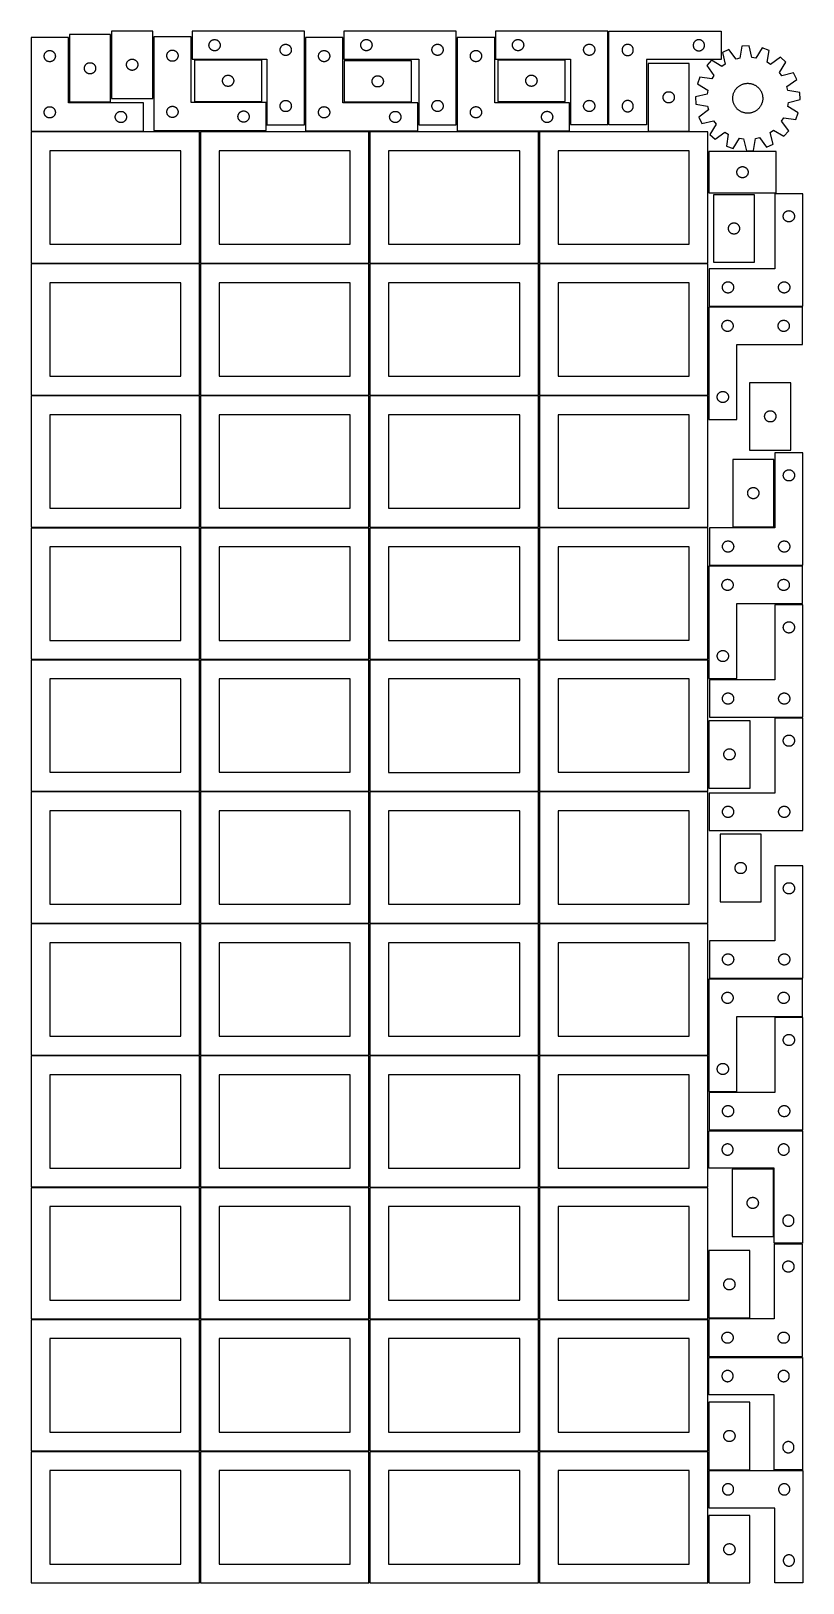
# Model space of a CAD drawing. Header units: millimetres. Extents: x 7 to 1243, y 7 to 2493.
import ezdxf

# ---------------------------------------------------------------- set-up
doc = ezdxf.new("R2010")
doc.units = ezdxf.units.MM
doc.layers.add('COMMON', color=5, linetype='CONTINUOUS', true_color=0x0000ff)
doc.layers.add('CUT', color=7, linetype='CONTINUOUS', true_color=0x000000)

msp = doc.modelspace()

# ---------------------------------------------------------------- linework, layer by layer
at = {"layer": 'COMMON'}
for p, q in [((277.291899, 1697.062902), (277.291899, 1487.062902)), ((820.333739, 1697.041937), (820.333739, 1487.167755)), ((6.541899, 1486.312901), (276.541899, 1486.312901)), ((277.291899, 1485.562901), (277.291899, 1275.562901)), ((278.0419, 1486.312901), (548.0419, 1486.312901)), ((549.583739, 1486.291936), (819.583739, 1486.291936)), ((820.333739, 1485.541936), (820.333739, 1275.562901)), ((6.541899, 1274.8129), (276.541899, 1274.8129)), ((277.291899, 1274.0629), (277.291899, 1064.0629)), ((278.0419, 1274.8129), (548.0419, 1274.8129)), ((549.583739, 1274.791935), (819.583739, 1274.791935)), ((820.333739, 1274.041935), (820.333739, 1064.0629)), ((821.08374, 1274.8129), (1091.08374, 1274.8129)), ((6.541899, 1063.312899), (276.541899, 1063.312899)), ((277.291899, 1062.562899), (277.291899, 852.562899)), ((278.0419, 1063.312899), (548.0419, 1063.312899)), ((549.583739, 1063.291934), (819.583739, 1063.291934)), ((820.333739, 1062.541934), (820.333739, 852.562899)), ((821.08374, 1063.312899), (1091.08374, 1063.312899)), ((6.541899, 851.812898), (276.541899, 851.812898)), ((277.291899, 851.062898), (277.291899, 641.062898)), ((278.0419, 851.812898), (548.0419, 851.812898)), ((549.583739, 851.791933), (819.583739, 851.791933)), ((820.333739, 851.041933), (820.333739, 641.062898)), ((821.08374, 851.812898), (1091.08374, 851.812898)), ((276.541899, 640.312898), (6.541899, 640.312898)), ((277.291899, 639.562897), (277.291899, 429.562897)), ((548.0419, 640.312898), (278.0419, 640.312898)), ((549.583739, 640.291932), (819.583739, 640.291932)), ((820.333739, 639.541932), (820.333739, 429.562897)), ((821.08374, 640.312897), (1091.08374, 640.312897)), ((6.541899, 428.812896), (276.520965, 428.812896)), ((277.270965, 428.062896), (277.270965, 218.062896)), ((278.0419, 428.812896), (548.020966, 428.812896)), ((819.583739, 428.791932), (549.583739, 428.791932)), ((820.333739, 428.041931), (820.333739, 218.062896)), ((1091.08374, 428.812897), (821.08374, 428.812897)), ((548.7919, 216.54193), (548.7919, 6.54193)), ((549.583739, 217.29193), (819.541901, 217.29193)), ((820.291901, 216.54193), (820.291901, 6.54193))]:
    msp.add_line(p, q, dxfattribs=at)
at = {"layer": 'CUT'}
for p, q in [((68.051477, 2487.781768), (68.051477, 2379.781768)), ((134.051477, 2487.781768), (68.051477, 2487.781768)), ((134.051477, 2379.781768), (134.051477, 2487.781768)), ((201.57675, 2493.476106), (135.57675, 2493.476106)), ((135.57675, 2493.476106), (135.57675, 2385.476106)), ((201.57675, 2385.476106), (201.57675, 2493.476106)), ((444.63528, 2493.304234), (264.63528, 2493.304234)), ((264.63528, 2493.304234), (264.63528, 2448.304234)), ((444.63528, 2343.304234), (444.63528, 2493.304234)), ((687.916714, 2493.410191), (507.916714, 2493.410191)), ((507.916714, 2493.410191), (507.916714, 2448.410191)), ((687.916714, 2343.410191), (687.916714, 2493.410191)), ((930.988979, 2493.442174), (750.988979, 2493.442174)), ((750.988979, 2493.442174), (750.988979, 2448.442174)), ((930.988979, 2343.442174), (930.988979, 2493.442174)), ((932.642866, 2493.094514), (1112.642866, 2493.094514)), ((932.642866, 2343.094514), (932.642866, 2493.094514)), ((1112.642866, 2493.094514), (1112.642866, 2448.094514)), ((66.520965, 2483.251496), (6.520965, 2483.251496)), ((6.520965, 2483.251496), (6.520965, 2333.251496)), ((34.765152, 2462.078564), (35.346229, 2462.1745)), ((35.346229, 2462.1745), (35.932336, 2462.232227)), ((35.932336, 2462.232227), (36.520965, 2462.251496)), ((36.520965, 2462.251496), (37.109593, 2462.232227)), ((37.109593, 2462.232227), (37.6957, 2462.1745)), ((37.6957, 2462.1745), (38.276778, 2462.078564)), ((66.520965, 2378.251496), (66.520965, 2483.251496)), ((263.097014, 2483.944367), (203.097014, 2483.944367)), ((203.097014, 2483.944367), (203.097014, 2333.944367)), ((229.116416, 2462.016222), (229.652864, 2462.259283)), ((229.652864, 2462.259283), (230.204059, 2462.466738)), ((230.204059, 2462.466738), (230.767643, 2462.6377)), ((230.767643, 2462.6377), (231.341202, 2462.771435)), ((231.341202, 2462.771435), (231.922279, 2462.867371)), ((231.922279, 2462.867371), (232.508386, 2462.925098)), ((232.508386, 2462.925098), (233.097014, 2462.944367)), ((233.097014, 2462.944367), (233.685643, 2462.925098)), ((233.685643, 2462.925098), (234.27175, 2462.867371)), ((234.27175, 2462.867371), (234.852827, 2462.771435)), ((234.852827, 2462.771435), (235.426386, 2462.6377)), ((235.426386, 2462.6377), (235.98997, 2462.466738)), ((235.98997, 2462.466738), (236.541165, 2462.259283)), ((236.541165, 2462.259283), (237.077613, 2462.016222)), ((263.097014, 2378.944367), (263.097014, 2483.944367)), ((291.63528, 2470.804234), (291.65455, 2471.392862)), ((291.65455, 2470.215606), (291.63528, 2470.804234)), ((291.65455, 2471.392862), (291.712277, 2471.97897)), ((291.712277, 2469.629498), (291.65455, 2470.215606)), ((291.712277, 2471.97897), (291.808213, 2472.560047)), ((291.808213, 2469.048421), (291.712277, 2469.629498)), ((291.808213, 2472.560047), (291.941948, 2473.133606)), ((291.941948, 2468.474863), (291.808213, 2469.048421)), ((291.941948, 2473.133606), (292.112909, 2473.697189)), ((292.112909, 2467.911279), (291.941948, 2468.474863)), ((292.112909, 2473.697189), (292.320365, 2474.248385)), ((292.320365, 2467.360083), (292.112909, 2467.911279)), ((292.320365, 2474.248385), (292.563426, 2474.784832)), ((292.563426, 2466.823636), (292.320365, 2467.360083)), ((292.563426, 2474.784832), (292.841052, 2475.304234)), ((292.841052, 2466.304234), (292.563426, 2466.823636)), ((292.841052, 2475.304234), (293.152054, 2475.804366)), ((293.152054, 2465.804102), (292.841052, 2466.304234)), ((293.152054, 2475.804366), (293.4951, 2476.283087)), ((293.4951, 2465.325381), (293.152054, 2465.804102)), ((293.4951, 2476.283087), (293.868722, 2476.738346)), ((293.868722, 2464.870122), (293.4951, 2465.325381)), ((293.868722, 2476.738346), (294.271319, 2477.168195)), ((294.271319, 2464.440273), (293.868722, 2464.870122)), ((294.271319, 2477.168195), (294.701168, 2477.570792)), ((294.701168, 2464.037676), (294.271319, 2464.440273)), ((294.701168, 2477.570792), (295.156428, 2477.944414)), ((295.156428, 2463.664054), (294.701168, 2464.037676)), ((295.156428, 2477.944414), (295.635148, 2478.287461)), ((295.635148, 2463.321008), (295.156428, 2463.664054)), ((295.635148, 2478.287461), (296.13528, 2478.598463)), ((296.13528, 2463.010005), (295.635148, 2463.321008)), ((296.13528, 2478.598463), (296.654682, 2478.876089)), ((296.654682, 2462.732379), (296.13528, 2463.010005)), ((296.654682, 2478.876089), (297.19113, 2479.11915)), ((297.19113, 2462.489318), (296.654682, 2462.732379)), ((297.19113, 2479.11915), (297.742325, 2479.326605)), ((297.742325, 2462.281863), (297.19113, 2462.489318)), ((297.742325, 2479.326605), (298.305909, 2479.497567)), ((298.305909, 2462.110902), (297.742325, 2462.281863)), ((298.305909, 2479.497567), (298.879468, 2479.631302)), ((298.879468, 2461.977167), (298.305909, 2462.110902)), ((298.879468, 2479.631302), (299.460545, 2479.727238)), ((299.460545, 2479.727238), (300.046652, 2479.784964)), ((300.046652, 2479.784964), (300.63528, 2479.804234)), ((300.63528, 2479.804234), (301.223909, 2479.784964)), ((301.223909, 2479.784964), (301.810016, 2479.727238)), ((301.810016, 2479.727238), (302.391093, 2479.631302)), ((302.391093, 2479.631302), (302.964652, 2479.497567)), ((302.964652, 2462.110902), (302.391093, 2461.977167)), ((302.964652, 2479.497567), (303.528236, 2479.326605)), ((303.528236, 2462.281863), (302.964652, 2462.110902)), ((303.528236, 2479.326605), (304.079431, 2479.11915)), ((304.079431, 2462.489318), (303.528236, 2462.281863)), ((304.079431, 2479.11915), (304.615879, 2478.876089)), ((304.615879, 2462.732379), (304.079431, 2462.489318)), ((304.615879, 2478.876089), (305.13528, 2478.598463)), ((305.13528, 2463.010005), (304.615879, 2462.732379)), ((305.13528, 2478.598463), (305.635413, 2478.287461)), ((305.635413, 2463.321008), (305.13528, 2463.010005)), ((305.635413, 2478.287461), (306.114133, 2477.944414)), ((306.114133, 2463.664054), (305.635413, 2463.321008)), ((306.114133, 2477.944414), (306.569393, 2477.570792)), ((306.569393, 2464.037676), (306.114133, 2463.664054)), ((306.569393, 2477.570792), (306.999241, 2477.168195)), ((306.999241, 2464.440273), (306.569393, 2464.037676)), ((306.999241, 2477.168195), (307.401839, 2476.738346)), ((307.401839, 2464.870122), (306.999241, 2464.440273)), ((307.401839, 2476.738346), (307.77546, 2476.283087)), ((307.77546, 2465.325381), (307.401839, 2464.870122)), ((307.77546, 2476.283087), (308.118507, 2475.804366)), ((308.118507, 2465.804102), (307.77546, 2465.325381)), ((308.118507, 2475.804366), (308.429509, 2475.304234)), ((308.429509, 2466.304234), (308.118507, 2465.804102)), ((308.429509, 2475.304234), (308.707135, 2474.784832)), ((308.707135, 2466.823636), (308.429509, 2466.304234)), ((308.707135, 2474.784832), (308.950196, 2474.248385)), ((308.950196, 2467.360083), (308.707135, 2466.823636)), ((308.950196, 2474.248385), (309.157652, 2473.697189)), ((309.157652, 2467.911279), (308.950196, 2467.360083)), ((309.157652, 2473.697189), (309.328613, 2473.133606)), ((309.328613, 2468.474863), (309.157652, 2467.911279)), ((309.328613, 2473.133606), (309.462348, 2472.560047)), ((309.462348, 2469.048421), (309.328613, 2468.474863)), ((309.462348, 2472.560047), (309.558284, 2471.97897)), ((309.558284, 2469.629498), (309.462348, 2469.048421)), ((309.558284, 2471.97897), (309.616011, 2471.392862)), ((309.616011, 2470.215606), (309.558284, 2469.629498)), ((309.616011, 2471.392862), (309.63528, 2470.804234)), ((309.63528, 2470.804234), (309.616011, 2470.215606)), ((405.63528, 2463.304234), (405.65455, 2463.892862)), ((405.65455, 2462.715606), (405.63528, 2463.304234)), ((405.65455, 2463.892862), (405.712277, 2464.47897)), ((405.712277, 2462.129498), (405.65455, 2462.715606)), ((405.712277, 2464.47897), (405.808213, 2465.060047)), ((405.808213, 2461.548421), (405.712277, 2462.129498)), ((405.808213, 2465.060047), (405.941948, 2465.633606)), ((405.941948, 2465.633606), (406.112909, 2466.197189)), ((406.112909, 2466.197189), (406.320365, 2466.748385)), ((406.320365, 2466.748385), (406.563426, 2467.284832)), ((406.563426, 2467.284832), (406.841052, 2467.804234)), ((406.841052, 2467.804234), (407.152054, 2468.304366)), ((407.152054, 2468.304366), (407.4951, 2468.783087)), ((407.4951, 2468.783087), (407.868722, 2469.238346)), ((407.868722, 2469.238346), (408.271319, 2469.668195)), ((408.271319, 2469.668195), (408.701168, 2470.070792)), ((408.701168, 2470.070792), (409.156428, 2470.444414)), ((409.156428, 2470.444414), (409.635148, 2470.787461)), ((409.635148, 2470.787461), (410.13528, 2471.098463)), ((410.13528, 2471.098463), (410.654682, 2471.376089)), ((410.654682, 2471.376089), (411.19113, 2471.61915)), ((411.19113, 2471.61915), (411.742325, 2471.826605)), ((411.742325, 2471.826605), (412.305909, 2471.997567)), ((412.305909, 2471.997567), (412.879468, 2472.131302)), ((412.879468, 2472.131302), (413.460545, 2472.227238)), ((413.460545, 2472.227238), (414.046652, 2472.284964)), ((414.046652, 2472.284964), (414.63528, 2472.304234)), ((414.63528, 2472.304234), (415.223909, 2472.284964)), ((415.223909, 2472.284964), (415.810016, 2472.227238)), ((415.810016, 2472.227238), (416.391093, 2472.131302)), ((416.391093, 2472.131302), (416.964652, 2471.997567)), ((416.964652, 2471.997567), (417.528236, 2471.826605)), ((417.528236, 2471.826605), (418.079431, 2471.61915)), ((418.079431, 2471.61915), (418.615879, 2471.376089)), ((418.615879, 2471.376089), (419.13528, 2471.098463)), ((419.13528, 2471.098463), (419.635413, 2470.787461)), ((419.635413, 2470.787461), (420.114133, 2470.444414)), ((420.114133, 2470.444414), (420.569393, 2470.070792)), ((420.569393, 2470.070792), (420.999241, 2469.668195)), ((420.999241, 2469.668195), (421.401839, 2469.238346)), ((421.401839, 2469.238346), (421.77546, 2468.783087)), ((421.77546, 2468.783087), (422.118507, 2468.304366)), ((422.118507, 2468.304366), (422.429509, 2467.804234)), ((422.429509, 2467.804234), (422.707135, 2467.284832)), ((422.707135, 2467.284832), (422.950196, 2466.748385)), ((422.950196, 2466.748385), (423.157652, 2466.197189)), ((423.157652, 2466.197189), (423.328613, 2465.633606)), ((423.328613, 2465.633606), (423.462348, 2465.060047)), ((423.462348, 2465.060047), (423.558284, 2464.47897)), ((423.558284, 2462.129498), (423.462348, 2461.548421)), ((423.558284, 2464.47897), (423.616011, 2463.892862)), ((423.616011, 2462.715606), (423.558284, 2462.129498)), ((423.616011, 2463.892862), (423.63528, 2463.304234)), ((423.63528, 2463.304234), (423.616011, 2462.715606)), ((506.163482, 2483.298127), (446.163482, 2483.298127)), ((446.163482, 2483.298127), (446.163482, 2333.298127)), ((473.83411, 2461.991459), (474.407669, 2462.125195)), ((474.407669, 2462.125195), (474.988746, 2462.221131)), ((474.988746, 2462.221131), (475.574854, 2462.278857)), ((475.574854, 2462.278857), (476.163482, 2462.298127)), ((476.163482, 2462.298127), (476.75211, 2462.278857)), ((476.75211, 2462.278857), (477.338217, 2462.221131)), ((477.338217, 2462.221131), (477.919295, 2462.125195)), ((477.919295, 2462.125195), (478.492853, 2461.991459)), ((506.163482, 2378.298127), (506.163482, 2483.298127)), ((534.916714, 2470.910191), (534.935983, 2471.498819)), ((534.935983, 2470.321563), (534.916714, 2470.910191)), ((534.935983, 2471.498819), (534.99371, 2472.084927)), ((534.99371, 2469.735455), (534.935983, 2470.321563)), ((534.99371, 2472.084927), (535.089646, 2472.666004)), ((535.089646, 2469.154378), (534.99371, 2469.735455)), ((535.089646, 2472.666004), (535.223381, 2473.239563)), ((535.223381, 2468.58082), (535.089646, 2469.154378)), ((535.223381, 2473.239563), (535.394342, 2473.803146)), ((535.394342, 2468.017236), (535.223381, 2468.58082)), ((535.394342, 2473.803146), (535.601798, 2474.354342)), ((535.601798, 2467.46604), (535.394342, 2468.017236)), ((535.601798, 2474.354342), (535.844859, 2474.890789)), ((535.844859, 2466.929593), (535.601798, 2467.46604)), ((535.844859, 2474.890789), (536.122485, 2475.410191)), ((536.122485, 2466.410191), (535.844859, 2466.929593)), ((536.122485, 2475.410191), (536.433487, 2475.910323)), ((536.433487, 2465.910059), (536.122485, 2466.410191)), ((536.433487, 2475.910323), (536.776533, 2476.389044)), ((536.776533, 2465.431338), (536.433487, 2465.910059)), ((536.776533, 2476.389044), (537.150155, 2476.844303)), ((537.150155, 2464.976079), (536.776533, 2465.431338)), ((537.150155, 2476.844303), (537.552752, 2477.274152)), ((537.552752, 2464.54623), (537.150155, 2464.976079)), ((537.552752, 2477.274152), (537.982601, 2477.676749)), ((537.982601, 2464.143633), (537.552752, 2464.54623)), ((537.982601, 2477.676749), (538.437861, 2478.050371)), ((538.437861, 2463.770011), (537.982601, 2464.143633)), ((538.437861, 2478.050371), (538.916581, 2478.393418)), ((538.916581, 2463.426965), (538.437861, 2463.770011)), ((538.916581, 2478.393418), (539.416714, 2478.70442)), ((539.416714, 2463.115963), (538.916581, 2463.426965)), ((539.416714, 2478.70442), (539.936115, 2478.982046)), ((539.936115, 2462.838336), (539.416714, 2463.115963)), ((539.936115, 2478.982046), (540.472563, 2479.225107)), ((540.472563, 2462.595275), (539.936115, 2462.838336)), ((540.472563, 2479.225107), (541.023758, 2479.432562)), ((541.023758, 2462.38782), (540.472563, 2462.595275)), ((541.023758, 2479.432562), (541.587342, 2479.603524)), ((541.587342, 2462.216859), (541.023758, 2462.38782)), ((541.587342, 2479.603524), (542.160901, 2479.737259)), ((542.160901, 2462.083124), (541.587342, 2462.216859)), ((542.160901, 2479.737259), (542.741978, 2479.833195)), ((542.741978, 2479.833195), (543.328085, 2479.890921)), ((543.328085, 2479.890921), (543.916714, 2479.910191)), ((543.916714, 2479.910191), (544.505342, 2479.890921)), ((544.505342, 2479.890921), (545.091449, 2479.833195)), ((545.091449, 2479.833195), (545.672526, 2479.737259)), ((545.672526, 2479.737259), (546.246085, 2479.603524)), ((546.246085, 2462.216859), (545.672526, 2462.083124)), ((546.246085, 2479.603524), (546.809669, 2479.432562)), ((546.809669, 2462.38782), (546.246085, 2462.216859)), ((546.809669, 2479.432562), (547.360864, 2479.225107)), ((547.360864, 2462.595275), (546.809669, 2462.38782)), ((547.360864, 2479.225107), (547.897312, 2478.982046)), ((547.897312, 2462.838336), (547.360864, 2462.595275)), ((547.897312, 2478.982046), (548.416714, 2478.70442)), ((548.416714, 2463.115963), (547.897312, 2462.838336)), ((548.416714, 2478.70442), (548.916846, 2478.393418)), ((548.916846, 2463.426965), (548.416714, 2463.115963)), ((548.916846, 2478.393418), (549.395566, 2478.050371)), ((549.395566, 2463.770011), (548.916846, 2463.426965)), ((549.395566, 2478.050371), (549.850826, 2477.676749)), ((549.850826, 2464.143633), (549.395566, 2463.770011)), ((549.850826, 2477.676749), (550.280675, 2477.274152)), ((550.280675, 2464.54623), (549.850826, 2464.143633)), ((550.280675, 2477.274152), (550.683272, 2476.844303)), ((550.683272, 2464.976079), (550.280675, 2464.54623)), ((550.683272, 2476.844303), (551.056894, 2476.389044)), ((551.056894, 2465.431338), (550.683272, 2464.976079)), ((551.056894, 2476.389044), (551.39994, 2475.910323)), ((551.39994, 2465.910059), (551.056894, 2465.431338)), ((551.39994, 2475.910323), (551.710942, 2475.410191)), ((551.710942, 2466.410191), (551.39994, 2465.910059)), ((551.710942, 2475.410191), (551.988568, 2474.890789)), ((551.988568, 2466.929593), (551.710942, 2466.410191)), ((551.988568, 2474.890789), (552.231629, 2474.354342)), ((552.231629, 2467.46604), (551.988568, 2466.929593)), ((552.231629, 2474.354342), (552.439085, 2473.803146)), ((552.439085, 2468.017236), (552.231629, 2467.46604)), ((552.439085, 2473.803146), (552.610046, 2473.239563)), ((552.610046, 2468.58082), (552.439085, 2468.017236)), ((552.610046, 2473.239563), (552.743781, 2472.666004)), ((552.743781, 2469.154378), (552.610046, 2468.58082)), ((552.743781, 2472.666004), (552.839717, 2472.084927)), ((552.839717, 2469.735455), (552.743781, 2469.154378)), ((552.839717, 2472.084927), (552.897444, 2471.498819)), ((552.897444, 2470.321563), (552.839717, 2469.735455)), ((552.897444, 2471.498819), (552.916714, 2470.910191)), ((552.916714, 2470.910191), (552.897444, 2470.321563)), ((648.916714, 2463.410191), (648.935983, 2463.998819)), ((648.935983, 2462.821563), (648.916714, 2463.410191)), ((648.935983, 2463.998819), (648.99371, 2464.584927)), ((648.99371, 2462.235455), (648.935983, 2462.821563)), ((648.99371, 2464.584927), (649.089646, 2465.166004)), ((649.089646, 2461.654378), (648.99371, 2462.235455)), ((649.089646, 2465.166004), (649.223381, 2465.739563)), ((649.223381, 2465.739563), (649.394342, 2466.303146)), ((649.394342, 2466.303146), (649.601798, 2466.854342)), ((649.601798, 2466.854342), (649.844859, 2467.390789)), ((649.844859, 2467.390789), (650.122485, 2467.910191)), ((650.122485, 2467.910191), (650.433487, 2468.410323)), ((650.433487, 2468.410323), (650.776533, 2468.889044)), ((650.776533, 2468.889044), (651.150155, 2469.344303)), ((651.150155, 2469.344303), (651.552752, 2469.774152)), ((651.552752, 2469.774152), (651.982601, 2470.176749)), ((651.982601, 2470.176749), (652.437861, 2470.550371)), ((652.437861, 2470.550371), (652.916581, 2470.893418)), ((652.916581, 2470.893418), (653.416714, 2471.20442)), ((653.416714, 2471.20442), (653.936115, 2471.482046)), ((653.936115, 2471.482046), (654.472563, 2471.725107)), ((654.472563, 2471.725107), (655.023758, 2471.932562)), ((655.023758, 2471.932562), (655.587342, 2472.103524)), ((655.587342, 2472.103524), (656.160901, 2472.237259)), ((656.160901, 2472.237259), (656.741978, 2472.333195)), ((656.741978, 2472.333195), (657.328085, 2472.390921)), ((657.328085, 2472.390921), (657.916714, 2472.410191)), ((657.916714, 2472.410191), (658.505342, 2472.390921)), ((658.505342, 2472.390921), (659.091449, 2472.333195)), ((659.091449, 2472.333195), (659.672526, 2472.237259)), ((659.672526, 2472.237259), (660.246085, 2472.103524)), ((660.246085, 2472.103524), (660.809669, 2471.932562)), ((660.809669, 2471.932562), (661.360864, 2471.725107)), ((661.360864, 2471.725107), (661.897312, 2471.482046)), ((661.897312, 2471.482046), (662.416714, 2471.20442)), ((662.416714, 2471.20442), (662.916846, 2470.893418)), ((662.916846, 2470.893418), (663.395566, 2470.550371)), ((663.395566, 2470.550371), (663.850826, 2470.176749)), ((663.850826, 2470.176749), (664.280675, 2469.774152)), ((664.280675, 2469.774152), (664.683272, 2469.344303)), ((664.683272, 2469.344303), (665.056894, 2468.889044)), ((665.056894, 2468.889044), (665.39994, 2468.410323)), ((665.39994, 2468.410323), (665.710942, 2467.910191)), ((665.710942, 2467.910191), (665.988568, 2467.390789)), ((665.988568, 2467.390789), (666.231629, 2466.854342)), ((666.231629, 2466.854342), (666.439085, 2466.303146)), ((666.439085, 2466.303146), (666.610046, 2465.739563)), ((666.610046, 2465.739563), (666.743781, 2465.166004)), ((666.743781, 2465.166004), (666.839717, 2464.584927)), ((666.839717, 2462.235455), (666.743781, 2461.654378)), ((666.839717, 2464.584927), (666.897444, 2463.998819)), ((666.897444, 2462.821563), (666.839717, 2462.235455)), ((666.897444, 2463.998819), (666.916714, 2463.410191)), ((666.916714, 2463.410191), (666.897444, 2462.821563)), ((749.476592, 2483.347932), (689.476592, 2483.347932)), ((689.476592, 2483.347932), (689.476592, 2333.347932)), ((717.147221, 2462.041264), (717.720779, 2462.174999)), ((717.720779, 2462.174999), (718.301856, 2462.270936)), ((718.301856, 2462.270936), (718.887964, 2462.328662)), ((718.887964, 2462.328662), (719.476592, 2462.347932)), ((719.476592, 2462.347932), (720.06522, 2462.328662)), ((720.06522, 2462.328662), (720.651328, 2462.270936)), ((720.651328, 2462.270936), (721.232405, 2462.174999)), ((721.232405, 2462.174999), (721.805963, 2462.041264)), ((749.476592, 2378.347932), (749.476592, 2483.347932)), ((777.988979, 2470.942174), (778.008249, 2471.530802)), ((778.008249, 2470.353545), (777.988979, 2470.942174)), ((778.008249, 2471.530802), (778.065975, 2472.116909)), ((778.065975, 2469.767438), (778.008249, 2470.353545)), ((778.065975, 2472.116909), (778.161912, 2472.697986)), ((778.161912, 2469.186361), (778.065975, 2469.767438)), ((778.161912, 2472.697986), (778.295647, 2473.271545)), ((778.295647, 2468.612802), (778.161912, 2469.186361)), ((778.295647, 2473.271545), (778.466608, 2473.835129)), ((778.466608, 2468.049218), (778.295647, 2468.612802)), ((778.466608, 2473.835129), (778.674063, 2474.386324)), ((778.674063, 2467.498023), (778.466608, 2468.049218)), ((778.674063, 2474.386324), (778.917124, 2474.922772)), ((778.917124, 2466.961575), (778.674063, 2467.498023)), ((778.917124, 2474.922772), (779.194751, 2475.442174)), ((779.194751, 2466.442174), (778.917124, 2466.961575)), ((779.194751, 2475.442174), (779.505753, 2475.942306)), ((779.505753, 2465.942041), (779.194751, 2466.442174)), ((779.505753, 2475.942306), (779.848799, 2476.421026)), ((779.848799, 2465.463321), (779.505753, 2465.942041)), ((779.848799, 2476.421026), (780.222421, 2476.876286)), ((780.222421, 2465.008061), (779.848799, 2465.463321)), ((780.222421, 2476.876286), (780.625018, 2477.306135)), ((780.625018, 2464.578213), (780.222421, 2465.008061)), ((780.625018, 2477.306135), (781.054867, 2477.708732)), ((781.054867, 2464.175615), (780.625018, 2464.578213)), ((781.054867, 2477.708732), (781.510126, 2478.082354)), ((781.510126, 2463.801994), (781.054867, 2464.175615)), ((781.510126, 2478.082354), (781.988847, 2478.4254)), ((781.988847, 2463.458947), (781.510126, 2463.801994)), ((781.988847, 2478.4254), (782.488979, 2478.736402)), ((782.488979, 2463.147945), (781.988847, 2463.458947)), ((782.488979, 2478.736402), (783.008381, 2479.014028)), ((783.008381, 2462.870319), (782.488979, 2463.147945)), ((783.008381, 2479.014028), (783.544828, 2479.257089)), ((783.544828, 2462.627258), (783.008381, 2462.870319)), ((783.544828, 2479.257089), (784.096024, 2479.464545)), ((784.096024, 2462.419802), (783.544828, 2462.627258)), ((784.096024, 2479.464545), (784.659608, 2479.635506)), ((784.659608, 2462.248841), (784.096024, 2462.419802)), ((784.659608, 2479.635506), (785.233166, 2479.769241)), ((785.233166, 2462.115106), (784.659608, 2462.248841)), ((785.233166, 2479.769241), (785.814243, 2479.865177)), ((785.814243, 2462.01917), (785.233166, 2462.115106)), ((785.814243, 2479.865177), (786.400351, 2479.922904)), ((786.400351, 2479.922904), (786.988979, 2479.942174)), ((786.988979, 2479.942174), (787.577607, 2479.922904)), ((787.577607, 2479.922904), (788.163715, 2479.865177)), ((788.163715, 2479.865177), (788.744792, 2479.769241)), ((788.744792, 2462.115106), (788.163715, 2462.01917)), ((788.744792, 2479.769241), (789.318351, 2479.635506)), ((789.318351, 2462.248841), (788.744792, 2462.115106)), ((789.318351, 2479.635506), (789.881934, 2479.464545)), ((789.881934, 2462.419802), (789.318351, 2462.248841)), ((789.881934, 2479.464545), (790.43313, 2479.257089)), ((790.43313, 2462.627258), (789.881934, 2462.419802)), ((790.43313, 2479.257089), (790.969577, 2479.014028)), ((790.969577, 2462.870319), (790.43313, 2462.627258)), ((790.969577, 2479.014028), (791.488979, 2478.736402)), ((791.488979, 2463.147945), (790.969577, 2462.870319)), ((791.488979, 2478.736402), (791.989111, 2478.4254)), ((791.989111, 2463.458947), (791.488979, 2463.147945)), ((791.989111, 2478.4254), (792.467832, 2478.082354)), ((792.467832, 2463.801994), (791.989111, 2463.458947)), ((792.467832, 2478.082354), (792.923091, 2477.708732)), ((792.923091, 2464.175615), (792.467832, 2463.801994)), ((792.923091, 2477.708732), (793.35294, 2477.306135)), ((793.35294, 2464.578213), (792.923091, 2464.175615)), ((793.35294, 2477.306135), (793.755537, 2476.876286)), ((793.755537, 2465.008061), (793.35294, 2464.578213)), ((793.755537, 2476.876286), (794.129159, 2476.421026)), ((794.129159, 2465.463321), (793.755537, 2465.008061)), ((794.129159, 2476.421026), (794.472206, 2475.942306)), ((794.472206, 2465.942041), (794.129159, 2465.463321)), ((794.472206, 2475.942306), (794.783208, 2475.442174)), ((794.783208, 2466.442174), (794.472206, 2465.942041)), ((794.783208, 2475.442174), (795.060834, 2474.922772)), ((795.060834, 2466.961575), (794.783208, 2466.442174)), ((795.060834, 2474.922772), (795.303895, 2474.386324)), ((795.303895, 2467.498023), (795.060834, 2466.961575)), ((795.303895, 2474.386324), (795.51135, 2473.835129)), ((795.51135, 2468.049218), (795.303895, 2467.498023)), ((795.51135, 2473.835129), (795.682312, 2473.271545)), ((795.682312, 2468.612802), (795.51135, 2468.049218)), ((795.682312, 2473.271545), (795.816047, 2472.697986)), ((795.816047, 2469.186361), (795.682312, 2468.612802)), ((795.816047, 2472.697986), (795.911983, 2472.116909)), ((795.911983, 2469.767438), (795.816047, 2469.186361)), ((795.911983, 2472.116909), (795.969709, 2471.530802)), ((795.969709, 2470.353545), (795.911983, 2469.767438)), ((795.969709, 2471.530802), (795.988979, 2470.942174)), ((795.988979, 2470.942174), (795.969709, 2470.353545)), ((891.988979, 2463.442174), (892.008249, 2464.030802)), ((892.008249, 2462.853545), (891.988979, 2463.442174)), ((892.008249, 2464.030802), (892.065975, 2464.616909)), ((892.065975, 2462.267438), (892.008249, 2462.853545)), ((892.065975, 2464.616909), (892.161912, 2465.197986)), ((892.161912, 2461.686361), (892.065975, 2462.267438)), ((892.161912, 2465.197986), (892.295647, 2465.771545)), ((892.295647, 2465.771545), (892.466608, 2466.335129)), ((892.466608, 2466.335129), (892.674063, 2466.886324)), ((892.674063, 2466.886324), (892.917124, 2467.422772)), ((892.917124, 2467.422772), (893.194751, 2467.942174)), ((893.194751, 2467.942174), (893.505753, 2468.442306)), ((893.505753, 2468.442306), (893.848799, 2468.921026)), ((893.848799, 2468.921026), (894.222421, 2469.376286)), ((894.222421, 2469.376286), (894.625018, 2469.806135)), ((894.625018, 2469.806135), (895.054867, 2470.208732)), ((895.054867, 2470.208732), (895.510126, 2470.582354)), ((895.510126, 2470.582354), (895.988847, 2470.9254)), ((895.988847, 2470.9254), (896.488979, 2471.236402)), ((896.488979, 2471.236402), (897.008381, 2471.514028)), ((897.008381, 2471.514028), (897.544828, 2471.757089)), ((897.544828, 2471.757089), (898.096024, 2471.964545)), ((898.096024, 2471.964545), (898.659608, 2472.135506)), ((898.659608, 2472.135506), (899.233166, 2472.269241)), ((899.233166, 2472.269241), (899.814243, 2472.365177)), ((899.814243, 2472.365177), (900.400351, 2472.422904)), ((900.400351, 2472.422904), (900.988979, 2472.442174)), ((900.988979, 2472.442174), (901.577607, 2472.422904)), ((901.577607, 2472.422904), (902.163715, 2472.365177)), ((902.163715, 2472.365177), (902.744792, 2472.269241)), ((902.744792, 2472.269241), (903.318351, 2472.135506)), ((903.318351, 2472.135506), (903.881934, 2471.964545)), ((903.881934, 2471.964545), (904.43313, 2471.757089)), ((904.43313, 2471.757089), (904.969577, 2471.514028)), ((904.969577, 2471.514028), (905.488979, 2471.236402)), ((905.488979, 2471.236402), (905.989111, 2470.9254)), ((905.989111, 2470.9254), (906.467832, 2470.582354)), ((906.467832, 2470.582354), (906.923091, 2470.208732)), ((906.923091, 2470.208732), (907.35294, 2469.806135)), ((907.35294, 2469.806135), (907.755537, 2469.376286)), ((907.755537, 2469.376286), (908.129159, 2468.921026)), ((908.129159, 2468.921026), (908.472206, 2468.442306)), ((908.472206, 2468.442306), (908.783208, 2467.942174)), ((908.783208, 2467.942174), (909.060834, 2467.422772)), ((909.060834, 2467.422772), (909.303895, 2466.886324)), ((909.303895, 2466.886324), (909.51135, 2466.335129)), ((909.51135, 2466.335129), (909.682312, 2465.771545)), ((909.682312, 2465.771545), (909.816047, 2465.197986)), ((909.816047, 2465.197986), (909.911983, 2464.616909)), ((909.911983, 2462.267438), (909.816047, 2461.686361)), ((909.911983, 2464.616909), (909.969709, 2464.030802)), ((909.969709, 2462.853545), (909.911983, 2462.267438)), ((909.969709, 2464.030802), (909.988979, 2463.442174)), ((909.988979, 2463.442174), (909.969709, 2462.853545)), ((953.662135, 2463.683142), (953.642866, 2463.094514)), ((953.642866, 2463.094514), (953.662135, 2462.505886)), ((953.719862, 2464.26925), (953.662135, 2463.683142)), ((953.662135, 2462.505886), (953.719862, 2461.919778)), ((953.815798, 2464.850327), (953.719862, 2464.26925)), ((953.949533, 2465.423885), (953.815798, 2464.850327)), ((954.120495, 2465.987469), (953.949533, 2465.423885)), ((954.32795, 2466.538665), (954.120495, 2465.987469)), ((954.571011, 2467.075112), (954.32795, 2466.538665)), ((954.848637, 2467.594514), (954.571011, 2467.075112)), ((955.159639, 2468.094646), (954.848637, 2467.594514)), ((955.502686, 2468.573367), (955.159639, 2468.094646)), ((955.876308, 2469.028626), (955.502686, 2468.573367)), ((956.278905, 2469.458475), (955.876308, 2469.028626)), ((956.708753, 2469.861072), (956.278905, 2469.458475)), ((957.164013, 2470.234694), (956.708753, 2469.861072)), ((957.642734, 2470.57774), (957.164013, 2470.234694)), ((958.142866, 2470.888742), (957.642734, 2470.57774)), ((958.662268, 2471.166368), (958.142866, 2470.888742)), ((959.198715, 2471.40943), (958.662268, 2471.166368)), ((959.749911, 2471.616885), (959.198715, 2471.40943)), ((960.313494, 2471.787846), (959.749911, 2471.616885)), ((960.887053, 2471.921581), (960.313494, 2471.787846)), ((961.46813, 2472.017518), (960.887053, 2471.921581)), ((962.054238, 2472.075244), (961.46813, 2472.017518)), ((962.642866, 2472.094514), (962.054238, 2472.075244)), ((963.231494, 2472.075244), (962.642866, 2472.094514)), ((963.817602, 2472.017518), (963.231494, 2472.075244)), ((964.398679, 2471.921581), (963.817602, 2472.017518)), ((964.972237, 2471.787846), (964.398679, 2471.921581)), ((965.535821, 2471.616885), (964.972237, 2471.787846)), ((966.087017, 2471.40943), (965.535821, 2471.616885)), ((966.623464, 2471.166368), (966.087017, 2471.40943)), ((967.142866, 2470.888742), (966.623464, 2471.166368)), ((967.642998, 2470.57774), (967.142866, 2470.888742)), ((968.121719, 2470.234694), (967.642998, 2470.57774)), ((968.576978, 2469.861072), (968.121719, 2470.234694)), ((969.006827, 2469.458475), (968.576978, 2469.861072)), ((969.409424, 2469.028626), (969.006827, 2469.458475)), ((969.783046, 2468.573367), (969.409424, 2469.028626)), ((970.126092, 2468.094646), (969.783046, 2468.573367)), ((970.437094, 2467.594514), (970.126092, 2468.094646)), ((970.71472, 2467.075112), (970.437094, 2467.594514)), ((970.957782, 2466.538665), (970.71472, 2467.075112)), ((971.165237, 2465.987469), (970.957782, 2466.538665)), ((971.336198, 2465.423885), (971.165237, 2465.987469)), ((971.469933, 2464.850327), (971.336198, 2465.423885)), ((971.56587, 2464.26925), (971.469933, 2464.850327)), ((971.623596, 2463.683142), (971.56587, 2464.26925)), ((971.56587, 2461.919778), (971.623596, 2462.505886)), ((971.642866, 2463.094514), (971.623596, 2463.683142)), ((971.623596, 2462.505886), (971.642866, 2463.094514)), ((1067.662135, 2471.183142), (1067.642866, 2470.594514)), ((1067.642866, 2470.594514), (1067.662135, 2470.005886)), ((1067.719862, 2471.76925), (1067.662135, 2471.183142)), ((1067.662135, 2470.005886), (1067.719862, 2469.419778)), ((1067.815798, 2472.350327), (1067.719862, 2471.76925)), ((1067.719862, 2469.419778), (1067.815798, 2468.838701)), ((1067.949533, 2472.923885), (1067.815798, 2472.350327)), ((1067.815798, 2468.838701), (1067.949533, 2468.265142)), ((1068.120495, 2473.487469), (1067.949533, 2472.923885)), ((1067.949533, 2468.265142), (1068.120495, 2467.701559)), ((1068.32795, 2474.038665), (1068.120495, 2473.487469)), ((1068.120495, 2467.701559), (1068.32795, 2467.150363)), ((1068.571011, 2474.575112), (1068.32795, 2474.038665)), ((1068.32795, 2467.150363), (1068.571011, 2466.613916)), ((1068.848637, 2475.094514), (1068.571011, 2474.575112)), ((1068.571011, 2466.613916), (1068.848637, 2466.094514)), ((1069.159639, 2475.594646), (1068.848637, 2475.094514)), ((1068.848637, 2466.094514), (1069.159639, 2465.594382)), ((1069.502686, 2476.073367), (1069.159639, 2475.594646)), ((1069.159639, 2465.594382), (1069.502686, 2465.115661)), ((1069.876308, 2476.528626), (1069.502686, 2476.073367)), ((1069.502686, 2465.115661), (1069.876308, 2464.660401)), ((1070.278905, 2476.958475), (1069.876308, 2476.528626)), ((1069.876308, 2464.660401), (1070.278905, 2464.230553)), ((1070.708753, 2477.361072), (1070.278905, 2476.958475)), ((1070.278905, 2464.230553), (1070.708753, 2463.827956)), ((1071.164013, 2477.734694), (1070.708753, 2477.361072)), ((1070.708753, 2463.827956), (1071.164013, 2463.454334)), ((1071.642734, 2478.07774), (1071.164013, 2477.734694)), ((1071.164013, 2463.454334), (1071.642734, 2463.111287)), ((1072.142866, 2478.388742), (1071.642734, 2478.07774)), ((1071.642734, 2463.111287), (1072.142866, 2462.800285)), ((1072.662268, 2478.666368), (1072.142866, 2478.388742)), ((1072.142866, 2462.800285), (1072.662268, 2462.522659)), ((1073.198715, 2478.90943), (1072.662268, 2478.666368)), ((1072.662268, 2462.522659), (1073.198715, 2462.279598)), ((1073.749911, 2479.116885), (1073.198715, 2478.90943)), ((1073.198715, 2462.279598), (1073.749911, 2462.072143)), ((1074.313494, 2479.287846), (1073.749911, 2479.116885)), ((1074.887053, 2479.421581), (1074.313494, 2479.287846)), ((1075.46813, 2479.517518), (1074.887053, 2479.421581)), ((1076.054238, 2479.575244), (1075.46813, 2479.517518)), ((1076.642866, 2479.594514), (1076.054238, 2479.575244)), ((1077.231494, 2479.575244), (1076.642866, 2479.594514)), ((1077.817602, 2479.517518), (1077.231494, 2479.575244)), ((1078.398679, 2479.421581), (1077.817602, 2479.517518)), ((1078.972237, 2479.287846), (1078.398679, 2479.421581)), ((1079.535821, 2479.116885), (1078.972237, 2479.287846)), ((1080.087017, 2478.90943), (1079.535821, 2479.116885)), ((1079.535821, 2462.072143), (1080.087017, 2462.279598)), ((1080.623464, 2478.666368), (1080.087017, 2478.90943)), ((1080.087017, 2462.279598), (1080.623464, 2462.522659)), ((1081.142866, 2478.388742), (1080.623464, 2478.666368)), ((1080.623464, 2462.522659), (1081.142866, 2462.800285)), ((1081.642998, 2478.07774), (1081.142866, 2478.388742)), ((1081.142866, 2462.800285), (1081.642998, 2463.111287)), ((1082.121719, 2477.734694), (1081.642998, 2478.07774)), ((1081.642998, 2463.111287), (1082.121719, 2463.454334)), ((1082.576978, 2477.361072), (1082.121719, 2477.734694)), ((1082.121719, 2463.454334), (1082.576978, 2463.827956)), ((1083.006827, 2476.958475), (1082.576978, 2477.361072)), ((1082.576978, 2463.827956), (1083.006827, 2464.230553)), ((1083.409424, 2476.528626), (1083.006827, 2476.958475)), ((1083.006827, 2464.230553), (1083.409424, 2464.660401)), ((1083.783046, 2476.073367), (1083.409424, 2476.528626)), ((1083.409424, 2464.660401), (1083.783046, 2465.115661)), ((1084.126092, 2475.594646), (1083.783046, 2476.073367)), ((1083.783046, 2465.115661), (1084.126092, 2465.594382)), ((1084.437094, 2475.094514), (1084.126092, 2475.594646)), ((1084.126092, 2465.594382), (1084.437094, 2466.094514)), ((1084.71472, 2474.575112), (1084.437094, 2475.094514)), ((1084.437094, 2466.094514), (1084.71472, 2466.613916)), ((1084.957782, 2474.038665), (1084.71472, 2474.575112)), ((1084.71472, 2466.613916), (1084.957782, 2467.150363)), ((1085.165237, 2473.487469), (1084.957782, 2474.038665)), ((1084.957782, 2467.150363), (1085.165237, 2467.701559)), ((1085.336198, 2472.923885), (1085.165237, 2473.487469)), ((1085.165237, 2467.701559), (1085.336198, 2468.265142)), ((1085.469933, 2472.350327), (1085.336198, 2472.923885)), ((1085.336198, 2468.265142), (1085.469933, 2468.838701)), ((1085.56587, 2471.76925), (1085.469933, 2472.350327)), ((1085.469933, 2468.838701), (1085.56587, 2469.419778)), ((1085.623596, 2471.183142), (1085.56587, 2471.76925)), ((1085.56587, 2469.419778), (1085.623596, 2470.005886)), ((1085.642866, 2470.594514), (1085.623596, 2471.183142)), ((1085.623596, 2470.005886), (1085.642866, 2470.594514)), ((1124.825836, 2464.113227), (1114.372166, 2459.234062)), ((1136.342624, 2448.530993), (1124.825836, 2464.113227)), ((1145.594433, 2469.203119), (1142.587641, 2450.061499)), ((1157.11954, 2469.710433), (1145.594433, 2469.203119)), ((1161.796602, 2450.907042), (1157.11954, 2469.710433)), ((1178.255039, 2466.465083), (1168.151945, 2449.931181)), ((1189.096991, 2462.523313), (1178.255039, 2466.465083)), ((1186.222286, 2443.361411), (1189.096991, 2462.523313)), ((27.520965, 2453.251496), (27.540234, 2453.840124)), ((27.540234, 2452.662868), (27.520965, 2453.251496)), ((27.540234, 2453.840124), (27.597961, 2454.426232)), ((27.597961, 2452.07676), (27.540234, 2452.662868)), ((27.597961, 2454.426232), (27.693897, 2455.007309)), ((27.693897, 2451.495683), (27.597961, 2452.07676)), ((27.693897, 2455.007309), (27.827632, 2455.580868)), ((27.827632, 2450.922125), (27.693897, 2451.495683)), ((27.827632, 2455.580868), (27.998593, 2456.144451)), ((27.998593, 2450.358541), (27.827632, 2450.922125)), ((27.998593, 2456.144451), (28.206049, 2456.695647)), ((28.206049, 2449.807345), (27.998593, 2450.358541)), ((28.206049, 2456.695647), (28.44911, 2457.232094)), ((28.44911, 2449.270898), (28.206049, 2449.807345)), ((28.44911, 2457.232094), (28.726736, 2457.751496)), ((28.726736, 2448.751496), (28.44911, 2449.270898)), ((28.726736, 2457.751496), (29.037738, 2458.251628)), ((29.037738, 2448.251364), (28.726736, 2448.751496)), ((29.037738, 2458.251628), (29.380785, 2458.730349)), ((29.380785, 2447.772643), (29.037738, 2448.251364)), ((29.380785, 2458.730349), (29.754406, 2459.185609)), ((29.754406, 2447.317384), (29.380785, 2447.772643)), ((29.754406, 2459.185609), (30.157004, 2459.615457)), ((30.157004, 2446.887535), (29.754406, 2447.317384)), ((30.157004, 2459.615457), (30.586852, 2460.018054)), ((30.586852, 2446.484938), (30.157004, 2446.887535)), ((30.586852, 2460.018054), (31.042112, 2460.391676)), ((31.042112, 2446.111316), (30.586852, 2446.484938)), ((31.042112, 2460.391676), (31.520833, 2460.734723)), ((31.520833, 2445.76827), (31.042112, 2446.111316)), ((31.520833, 2460.734723), (32.020965, 2461.045725)), ((32.020965, 2445.457268), (31.520833, 2445.76827)), ((32.020965, 2461.045725), (32.540366, 2461.323351)), ((32.540366, 2445.179642), (32.020965, 2445.457268)), ((32.540366, 2461.323351), (33.076814, 2461.566412)), ((33.076814, 2444.93658), (32.540366, 2445.179642)), ((33.076814, 2461.566412), (33.628009, 2461.773867)), ((33.628009, 2444.729125), (33.076814, 2444.93658)), ((33.628009, 2461.773867), (34.191593, 2461.944829)), ((34.191593, 2444.558164), (33.628009, 2444.729125)), ((34.191593, 2461.944829), (34.765152, 2462.078564)), ((34.765152, 2444.424429), (34.191593, 2444.558164)), ((35.346229, 2444.328492), (34.765152, 2444.424429)), ((35.932336, 2444.270766), (35.346229, 2444.328492)), ((36.520965, 2444.251496), (35.932336, 2444.270766)), ((37.109593, 2444.270766), (36.520965, 2444.251496)), ((37.6957, 2444.328492), (37.109593, 2444.270766)), ((38.276778, 2444.424429), (37.6957, 2444.328492)), ((38.276778, 2462.078564), (38.850336, 2461.944829)), ((38.850336, 2444.558164), (38.276778, 2444.424429)), ((38.850336, 2461.944829), (39.41392, 2461.773867)), ((39.41392, 2444.729125), (38.850336, 2444.558164)), ((39.41392, 2461.773867), (39.965116, 2461.566412)), ((39.965116, 2444.93658), (39.41392, 2444.729125)), ((39.965116, 2461.566412), (40.501563, 2461.323351)), ((40.501563, 2445.179642), (39.965116, 2444.93658)), ((40.501563, 2461.323351), (41.020965, 2461.045725)), ((41.020965, 2445.457268), (40.501563, 2445.179642)), ((41.020965, 2461.045725), (41.521097, 2460.734723)), ((41.521097, 2445.76827), (41.020965, 2445.457268)), ((41.521097, 2460.734723), (41.999817, 2460.391676)), ((41.999817, 2446.111316), (41.521097, 2445.76827)), ((41.999817, 2460.391676), (42.455077, 2460.018054)), ((42.455077, 2446.484938), (41.999817, 2446.111316)), ((42.455077, 2460.018054), (42.884926, 2459.615457)), ((42.884926, 2446.887535), (42.455077, 2446.484938)), ((42.884926, 2459.615457), (43.287523, 2459.185609)), ((43.287523, 2447.317384), (42.884926, 2446.887535)), ((43.287523, 2459.185609), (43.661145, 2458.730349)), ((43.661145, 2447.772643), (43.287523, 2447.317384)), ((43.661145, 2458.730349), (44.004191, 2458.251628)), ((44.004191, 2448.251364), (43.661145, 2447.772643)), ((44.004191, 2458.251628), (44.315193, 2457.751496)), ((44.315193, 2448.751496), (44.004191, 2448.251364)), ((44.315193, 2457.751496), (44.592819, 2457.232094)), ((44.592819, 2449.270898), (44.315193, 2448.751496)), ((44.592819, 2457.232094), (44.83588, 2456.695647)), ((44.83588, 2449.807345), (44.592819, 2449.270898)), ((44.83588, 2456.695647), (45.043336, 2456.144451)), ((45.043336, 2450.358541), (44.83588, 2449.807345)), ((45.043336, 2456.144451), (45.214297, 2455.580868)), ((45.214297, 2450.922125), (45.043336, 2450.358541)), ((45.214297, 2455.580868), (45.348032, 2455.007309)), ((45.348032, 2451.495683), (45.214297, 2450.922125)), ((45.348032, 2455.007309), (45.443968, 2454.426232)), ((45.443968, 2452.07676), (45.348032, 2451.495683)), ((45.443968, 2454.426232), (45.501695, 2453.840124)), ((45.501695, 2452.662868), (45.443968, 2452.07676)), ((45.501695, 2453.840124), (45.520965, 2453.251496)), ((45.520965, 2453.251496), (45.501695, 2452.662868)), ((92.529106, 2436.674723), (92.736561, 2437.225918)), ((92.736561, 2437.225918), (92.979622, 2437.762366)), ((92.979622, 2437.762366), (93.257248, 2438.281768)), ((93.257248, 2438.281768), (93.56825, 2438.7819)), ((93.56825, 2438.7819), (93.911297, 2439.26062)), ((93.911297, 2439.26062), (94.284919, 2439.71588)), ((94.284919, 2439.71588), (94.687516, 2440.145729)), ((94.687516, 2440.145729), (95.117364, 2440.548326)), ((95.117364, 2440.548326), (95.572624, 2440.921948)), ((95.572624, 2440.921948), (96.051345, 2441.264994)), ((96.051345, 2441.264994), (96.551477, 2441.575996)), ((96.551477, 2441.575996), (97.070879, 2441.853622)), ((97.070879, 2441.853622), (97.607326, 2442.096683)), ((97.607326, 2442.096683), (98.158522, 2442.304139)), ((98.158522, 2442.304139), (98.722105, 2442.4751)), ((98.722105, 2442.4751), (99.295664, 2442.608835)), ((99.295664, 2442.608835), (99.876741, 2442.704771)), ((99.876741, 2442.704771), (100.462849, 2442.762498)), ((100.462849, 2442.762498), (101.051477, 2442.781768)), ((101.051477, 2442.781768), (101.640105, 2442.762498)), ((101.640105, 2442.762498), (102.226213, 2442.704771)), ((102.226213, 2442.704771), (102.80729, 2442.608835)), ((102.80729, 2442.608835), (103.380848, 2442.4751)), ((103.380848, 2442.4751), (103.944432, 2442.304139)), ((103.944432, 2442.304139), (104.495628, 2442.096683)), ((104.495628, 2442.096683), (105.032075, 2441.853622)), ((105.032075, 2441.853622), (105.551477, 2441.575996)), ((105.551477, 2441.575996), (106.051609, 2441.264994)), ((106.051609, 2441.264994), (106.53033, 2440.921948)), ((106.53033, 2440.921948), (106.985589, 2440.548326)), ((106.985589, 2440.548326), (107.415438, 2440.145729)), ((107.415438, 2440.145729), (107.818035, 2439.71588)), ((107.818035, 2439.71588), (108.191657, 2439.26062)), ((108.191657, 2439.26062), (108.534703, 2438.7819)), ((108.534703, 2438.7819), (108.845705, 2438.281768)), ((108.845705, 2438.281768), (109.123332, 2437.762366)), ((109.123332, 2437.762366), (109.366393, 2437.225918)), ((109.366393, 2437.225918), (109.573848, 2436.674723)), ((159.57675, 2439.476106), (159.59602, 2440.064735)), ((159.59602, 2438.887478), (159.57675, 2439.476106)), ((159.59602, 2440.064735), (159.653746, 2440.650842)), ((159.653746, 2438.301371), (159.59602, 2438.887478)), ((159.653746, 2440.650842), (159.749683, 2441.231919)), ((159.749683, 2437.720293), (159.653746, 2438.301371)), ((159.749683, 2441.231919), (159.883418, 2441.805478)), ((159.883418, 2437.146735), (159.749683, 2437.720293)), ((159.883418, 2441.805478), (160.054379, 2442.369062)), ((160.054379, 2442.369062), (160.261834, 2442.920257)), ((160.261834, 2442.920257), (160.504895, 2443.456705)), ((160.504895, 2443.456705), (160.782521, 2443.976106)), ((160.782521, 2443.976106), (161.093524, 2444.476238)), ((161.093524, 2444.476238), (161.43657, 2444.954959)), ((161.43657, 2444.954959), (161.810192, 2445.410219)), ((161.810192, 2445.410219), (162.212789, 2445.840067)), ((162.212789, 2445.840067), (162.642638, 2446.242665)), ((162.642638, 2446.242665), (163.097897, 2446.616286)), ((163.097897, 2446.616286), (163.576618, 2446.959333)), ((163.576618, 2446.959333), (164.07675, 2447.270335)), ((164.07675, 2447.270335), (164.596152, 2447.547961)), ((164.596152, 2447.547961), (165.132599, 2447.791022)), ((165.132599, 2447.791022), (165.683795, 2447.998478)), ((165.683795, 2447.998478), (166.247379, 2448.169439)), ((166.247379, 2448.169439), (166.820937, 2448.303174)), ((166.820937, 2448.303174), (167.402014, 2448.39911)), ((167.402014, 2448.39911), (167.988122, 2448.456837)), ((167.988122, 2448.456837), (168.57675, 2448.476106)), ((168.57675, 2448.476106), (169.165378, 2448.456837)), ((169.165378, 2448.456837), (169.751486, 2448.39911)), ((169.751486, 2448.39911), (170.332563, 2448.303174)), ((170.332563, 2448.303174), (170.906122, 2448.169439)), ((170.906122, 2448.169439), (171.469705, 2447.998478)), ((171.469705, 2447.998478), (172.020901, 2447.791022)), ((172.020901, 2447.791022), (172.557348, 2447.547961)), ((172.557348, 2447.547961), (173.07675, 2447.270335)), ((173.07675, 2447.270335), (173.576882, 2446.959333)), ((173.576882, 2446.959333), (174.055603, 2446.616286)), ((174.055603, 2446.616286), (174.510862, 2446.242665)), ((174.510862, 2446.242665), (174.940711, 2445.840067)), ((174.940711, 2445.840067), (175.343308, 2445.410219)), ((175.343308, 2445.410219), (175.71693, 2444.954959)), ((175.71693, 2444.954959), (176.059977, 2444.476238)), ((176.059977, 2444.476238), (176.370979, 2443.976106)), ((176.370979, 2443.976106), (176.648605, 2443.456705)), ((176.648605, 2443.456705), (176.891666, 2442.920257)), ((176.891666, 2442.920257), (177.099121, 2442.369062)), ((177.099121, 2442.369062), (177.270083, 2441.805478)), ((177.270083, 2441.805478), (177.403818, 2441.231919)), ((177.403818, 2437.720293), (177.270083, 2437.146735)), ((177.403818, 2441.231919), (177.499754, 2440.650842)), ((177.499754, 2438.301371), (177.403818, 2437.720293)), ((177.499754, 2440.650842), (177.55748, 2440.064735)), ((177.55748, 2438.887478), (177.499754, 2438.301371)), ((177.55748, 2440.064735), (177.57675, 2439.476106)), ((177.57675, 2439.476106), (177.55748, 2438.887478)), ((224.097014, 2453.944367), (224.116284, 2454.532995)), ((224.116284, 2453.355739), (224.097014, 2453.944367)), ((224.116284, 2454.532995), (224.174011, 2455.119103)), ((224.174011, 2452.769632), (224.116284, 2453.355739)), ((224.174011, 2455.119103), (224.269947, 2455.70018)), ((224.269947, 2452.188554), (224.174011, 2452.769632)), ((224.269947, 2455.70018), (224.403682, 2456.273739)), ((224.403682, 2451.614996), (224.269947, 2452.188554)), ((224.403682, 2456.273739), (224.574643, 2456.837322)), ((224.574643, 2451.051412), (224.403682, 2451.614996)), ((224.574643, 2456.837322), (224.782099, 2457.388518)), ((224.782099, 2450.500216), (224.574643, 2451.051412)), ((224.782099, 2457.388518), (225.02516, 2457.924966)), ((225.02516, 2449.963769), (224.782099, 2450.500216)), ((225.02516, 2457.924966), (225.302786, 2458.444367)), ((225.302786, 2449.444367), (225.02516, 2449.963769)), ((225.302786, 2458.444367), (225.613788, 2458.944499)), ((225.613788, 2448.944235), (225.302786, 2449.444367)), ((225.613788, 2458.944499), (225.956834, 2459.42322)), ((225.956834, 2448.465514), (225.613788, 2448.944235)), ((225.956834, 2459.42322), (226.330456, 2459.87848)), ((226.330456, 2448.010255), (225.956834, 2448.465514)), ((226.330456, 2459.87848), (226.733053, 2460.308328)), ((226.733053, 2447.580406), (226.330456, 2448.010255)), ((226.733053, 2460.308328), (227.162902, 2460.710926)), ((227.162902, 2447.177809), (226.733053, 2447.580406)), ((227.162902, 2460.710926), (227.618162, 2461.084547)), ((227.618162, 2446.804187), (227.162902, 2447.177809)), ((227.618162, 2461.084547), (228.096882, 2461.427594)), ((228.096882, 2446.461141), (227.618162, 2446.804187)), ((228.096882, 2461.427594), (228.597014, 2461.738596)), ((228.597014, 2446.150139), (228.096882, 2446.461141)), ((228.597014, 2461.738596), (229.116416, 2462.016222)), ((229.116416, 2445.872513), (228.597014, 2446.150139)), ((229.652864, 2445.629452), (229.116416, 2445.872513)), ((230.204059, 2445.421996), (229.652864, 2445.629452)), ((230.767643, 2445.251035), (230.204059, 2445.421996)), ((231.341202, 2445.1173), (230.767643, 2445.251035)), ((231.922279, 2445.021364), (231.341202, 2445.1173)), ((232.508386, 2444.963637), (231.922279, 2445.021364)), ((233.097014, 2444.944367), (232.508386, 2444.963637)), ((233.685643, 2444.963637), (233.097014, 2444.944367)), ((234.27175, 2445.021364), (233.685643, 2444.963637)), ((234.852827, 2445.1173), (234.27175, 2445.021364)), ((235.426386, 2445.251035), (234.852827, 2445.1173)), ((235.98997, 2445.421996), (235.426386, 2445.251035)), ((236.541165, 2445.629452), (235.98997, 2445.421996)), ((237.077613, 2445.872513), (236.541165, 2445.629452)), ((237.077613, 2462.016222), (237.597014, 2461.738596)), ((237.597014, 2446.150139), (237.077613, 2445.872513)), ((237.597014, 2461.738596), (238.097147, 2461.427594)), ((238.097147, 2446.461141), (237.597014, 2446.150139)), ((238.097147, 2461.427594), (238.575867, 2461.084547)), ((238.575867, 2446.804187), (238.097147, 2446.461141)), ((238.575867, 2461.084547), (239.031127, 2460.710926)), ((239.031127, 2447.177809), (238.575867, 2446.804187)), ((239.031127, 2460.710926), (239.460975, 2460.308328)), ((239.460975, 2447.580406), (239.031127, 2447.177809)), ((239.460975, 2460.308328), (239.863573, 2459.87848)), ((239.863573, 2448.010255), (239.460975, 2447.580406)), ((239.863573, 2459.87848), (240.237195, 2459.42322)), ((240.237195, 2448.465514), (239.863573, 2448.010255)), ((240.237195, 2459.42322), (240.580241, 2458.944499)), ((240.580241, 2448.944235), (240.237195, 2448.465514)), ((240.580241, 2458.944499), (240.891243, 2458.444367)), ((240.891243, 2449.444367), (240.580241, 2448.944235)), ((240.891243, 2458.444367), (241.168869, 2457.924966)), ((241.168869, 2449.963769), (240.891243, 2449.444367)), ((241.168869, 2457.924966), (241.41193, 2457.388518)), ((241.41193, 2450.500216), (241.168869, 2449.963769)), ((241.41193, 2457.388518), (241.619386, 2456.837322)), ((241.619386, 2451.051412), (241.41193, 2450.500216)), ((241.619386, 2456.837322), (241.790347, 2456.273739)), ((241.790347, 2451.614996), (241.619386, 2451.051412)), ((241.790347, 2456.273739), (241.924082, 2455.70018)), ((241.924082, 2452.188554), (241.790347, 2451.614996)), ((241.924082, 2455.70018), (242.020018, 2455.119103)), ((242.020018, 2452.769632), (241.924082, 2452.188554)), ((242.020018, 2455.119103), (242.077745, 2454.532995)), ((242.077745, 2453.355739), (242.020018, 2452.769632)), ((242.077745, 2454.532995), (242.097014, 2453.944367)), ((242.097014, 2453.944367), (242.077745, 2453.355739)), ((264.63528, 2448.304234), (384.63528, 2448.304234)), ((376.309844, 2446.712922), (268.309844, 2446.712922)), ((268.309844, 2446.712922), (268.309844, 2380.712922)), ((299.460545, 2461.88123), (298.879468, 2461.977167)), ((300.046652, 2461.823504), (299.460545, 2461.88123)), ((300.63528, 2461.804234), (300.046652, 2461.823504)), ((301.223909, 2461.823504), (300.63528, 2461.804234)), ((301.810016, 2461.88123), (301.223909, 2461.823504)), ((302.391093, 2461.977167), (301.810016, 2461.88123)), ((376.309844, 2380.712922), (376.309844, 2446.712922)), ((384.63528, 2448.304234), (384.63528, 2343.304234)), ((405.941948, 2460.974863), (405.808213, 2461.548421)), ((406.112909, 2460.411279), (405.941948, 2460.974863)), ((406.320365, 2459.860083), (406.112909, 2460.411279)), ((406.563426, 2459.323636), (406.320365, 2459.860083)), ((406.841052, 2458.804234), (406.563426, 2459.323636)), ((407.152054, 2458.304102), (406.841052, 2458.804234)), ((407.4951, 2457.825381), (407.152054, 2458.304102)), ((407.868722, 2457.370122), (407.4951, 2457.825381)), ((408.271319, 2456.940273), (407.868722, 2457.370122)), ((408.701168, 2456.537676), (408.271319, 2456.940273)), ((409.156428, 2456.164054), (408.701168, 2456.537676)), ((409.635148, 2455.821008), (409.156428, 2456.164054)), ((410.13528, 2455.510005), (409.635148, 2455.821008)), ((410.654682, 2455.232379), (410.13528, 2455.510005)), ((411.19113, 2454.989318), (410.654682, 2455.232379)), ((411.742325, 2454.781863), (411.19113, 2454.989318)), ((412.305909, 2454.610902), (411.742325, 2454.781863)), ((412.879468, 2454.477167), (412.305909, 2454.610902)), ((413.460545, 2454.38123), (412.879468, 2454.477167)), ((414.046652, 2454.323504), (413.460545, 2454.38123)), ((414.63528, 2454.304234), (414.046652, 2454.323504)), ((415.223909, 2454.323504), (414.63528, 2454.304234)), ((415.810016, 2454.38123), (415.223909, 2454.323504)), ((416.391093, 2454.477167), (415.810016, 2454.38123)), ((416.964652, 2454.610902), (416.391093, 2454.477167)), ((417.528236, 2454.781863), (416.964652, 2454.610902)), ((418.079431, 2454.989318), (417.528236, 2454.781863)), ((418.615879, 2455.232379), (418.079431, 2454.989318)), ((419.13528, 2455.510005), (418.615879, 2455.232379)), ((419.635413, 2455.821008), (419.13528, 2455.510005)), ((420.114133, 2456.164054), (419.635413, 2455.821008)), ((420.569393, 2456.537676), (420.114133, 2456.164054)), ((420.999241, 2456.940273), (420.569393, 2456.537676)), ((421.401839, 2457.370122), (420.999241, 2456.940273)), ((421.77546, 2457.825381), (421.401839, 2457.370122)), ((422.118507, 2458.304102), (421.77546, 2457.825381)), ((422.429509, 2458.804234), (422.118507, 2458.304102)), ((422.707135, 2459.323636), (422.429509, 2458.804234)), ((422.950196, 2459.860083), (422.707135, 2459.323636)), ((423.157652, 2460.411279), (422.950196, 2459.860083)), ((423.328613, 2460.974863), (423.157652, 2460.411279)), ((423.462348, 2461.548421), (423.328613, 2460.974863)), ((467.163482, 2453.298127), (467.182751, 2453.886755)), ((467.182751, 2452.709499), (467.163482, 2453.298127)), ((467.182751, 2453.886755), (467.240478, 2454.472863)), ((467.240478, 2452.123391), (467.182751, 2452.709499)), ((467.240478, 2454.472863), (467.336414, 2455.05394)), ((467.336414, 2451.542314), (467.240478, 2452.123391)), ((467.336414, 2455.05394), (467.470149, 2455.627498)), ((467.470149, 2450.968756), (467.336414, 2451.542314)), ((467.470149, 2455.627498), (467.641111, 2456.191082)), ((467.641111, 2450.405172), (467.470149, 2450.968756)), ((467.641111, 2456.191082), (467.848566, 2456.742278)), ((467.848566, 2449.853976), (467.641111, 2450.405172)), ((467.848566, 2456.742278), (468.091627, 2457.278725)), ((468.091627, 2449.317529), (467.848566, 2449.853976)), ((468.091627, 2457.278725), (468.369253, 2457.798127)), ((468.369253, 2448.798127), (468.091627, 2449.317529)), ((468.369253, 2457.798127), (468.680255, 2458.298259)), ((468.680255, 2448.297995), (468.369253, 2448.798127)), ((468.680255, 2458.298259), (469.023302, 2458.77698)), ((469.023302, 2447.819274), (468.680255, 2448.297995)), ((469.023302, 2458.77698), (469.396923, 2459.232239)), ((469.396923, 2447.364015), (469.023302, 2447.819274)), ((469.396923, 2459.232239), (469.799521, 2459.662088)), ((469.799521, 2446.934166), (469.396923, 2447.364015)), ((469.799521, 2459.662088), (470.229369, 2460.064685)), ((470.229369, 2446.531569), (469.799521, 2446.934166)), ((470.229369, 2460.064685), (470.684629, 2460.438307)), ((470.684629, 2446.157947), (470.229369, 2446.531569)), ((470.684629, 2460.438307), (471.16335, 2460.781354)), ((471.16335, 2445.814901), (470.684629, 2446.157947)), ((471.16335, 2460.781354), (471.663482, 2461.092356)), ((471.663482, 2445.503898), (471.16335, 2445.814901)), ((471.663482, 2461.092356), (472.182884, 2461.369982)), ((472.182884, 2445.226272), (471.663482, 2445.503898)), ((472.182884, 2461.369982), (472.719331, 2461.613043)), ((472.719331, 2444.983211), (472.182884, 2445.226272)), ((472.719331, 2461.613043), (473.270527, 2461.820498)), ((473.270527, 2444.775756), (472.719331, 2444.983211)), ((473.270527, 2461.820498), (473.83411, 2461.991459)), ((473.83411, 2444.604795), (473.270527, 2444.775756)), ((474.407669, 2444.47106), (473.83411, 2444.604795)), ((474.988746, 2444.375123), (474.407669, 2444.47106)), ((475.574854, 2444.317397), (474.988746, 2444.375123)), ((476.163482, 2444.298127), (475.574854, 2444.317397)), ((476.75211, 2444.317397), (476.163482, 2444.298127)), ((477.338217, 2444.375123), (476.75211, 2444.317397)), ((477.919295, 2444.47106), (477.338217, 2444.375123)), ((478.492853, 2444.604795), (477.919295, 2444.47106)), ((478.492853, 2461.991459), (479.056437, 2461.820498)), ((479.056437, 2444.775756), (478.492853, 2444.604795)), ((479.056437, 2461.820498), (479.607633, 2461.613043)), ((479.607633, 2444.983211), (479.056437, 2444.775756)), ((479.607633, 2461.613043), (480.14408, 2461.369982)), ((480.14408, 2445.226272), (479.607633, 2444.983211)), ((480.14408, 2461.369982), (480.663482, 2461.092356)), ((480.663482, 2445.503898), (480.14408, 2445.226272)), ((480.663482, 2461.092356), (481.163614, 2460.781354)), ((481.163614, 2445.814901), (480.663482, 2445.503898)), ((481.163614, 2460.781354), (481.642335, 2460.438307)), ((481.642335, 2446.157947), (481.163614, 2445.814901)), ((481.642335, 2460.438307), (482.097594, 2460.064685)), ((482.097594, 2446.531569), (481.642335, 2446.157947)), ((482.097594, 2460.064685), (482.527443, 2459.662088)), ((482.527443, 2446.934166), (482.097594, 2446.531569)), ((482.527443, 2459.662088), (482.93004, 2459.232239)), ((482.93004, 2447.364015), (482.527443, 2446.934166)), ((482.93004, 2459.232239), (483.303662, 2458.77698)), ((483.303662, 2447.819274), (482.93004, 2447.364015)), ((483.303662, 2458.77698), (483.646708, 2458.298259)), ((483.646708, 2448.297995), (483.303662, 2447.819274)), ((483.646708, 2458.298259), (483.95771, 2457.798127)), ((483.95771, 2448.798127), (483.646708, 2448.297995)), ((483.95771, 2457.798127), (484.235336, 2457.278725)), ((484.235336, 2449.317529), (483.95771, 2448.798127)), ((484.235336, 2457.278725), (484.478398, 2456.742278)), ((484.478398, 2449.853976), (484.235336, 2449.317529)), ((484.478398, 2456.742278), (484.685853, 2456.191082)), ((484.685853, 2450.405172), (484.478398, 2449.853976)), ((484.685853, 2456.191082), (484.856814, 2455.627498)), ((484.856814, 2450.968756), (484.685853, 2450.405172)), ((484.856814, 2455.627498), (484.990549, 2455.05394)), ((484.990549, 2451.542314), (484.856814, 2450.968756)), ((484.990549, 2455.05394), (485.086485, 2454.472863)), ((485.086485, 2452.123391), (484.990549, 2451.542314)), ((485.086485, 2454.472863), (485.144212, 2453.886755)), ((485.144212, 2452.709499), (485.086485, 2452.123391)), ((485.144212, 2453.886755), (485.163482, 2453.298127)), ((485.163482, 2453.298127), (485.144212, 2452.709499)), ((507.916714, 2448.410191), (627.916714, 2448.410191)), ((616.088101, 2445.824497), (508.088101, 2445.824497)), ((508.088101, 2445.824497), (508.088101, 2379.824497)), ((542.741978, 2461.987187), (542.160901, 2462.083124)), ((543.328085, 2461.929461), (542.741978, 2461.987187)), ((543.916714, 2461.910191), (543.328085, 2461.929461)), ((544.505342, 2461.929461), (543.916714, 2461.910191)), ((545.091449, 2461.987187), (544.505342, 2461.929461)), ((545.672526, 2462.083124), (545.091449, 2461.987187)), ((616.088101, 2379.824497), (616.088101, 2445.824497)), ((627.916714, 2448.410191), (627.916714, 2343.410191)), ((649.223381, 2461.08082), (649.089646, 2461.654378)), ((649.394342, 2460.517236), (649.223381, 2461.08082)), ((649.601798, 2459.96604), (649.394342, 2460.517236)), ((649.844859, 2459.429593), (649.601798, 2459.96604)), ((650.122485, 2458.910191), (649.844859, 2459.429593)), ((650.433487, 2458.410059), (650.122485, 2458.910191)), ((650.776533, 2457.931338), (650.433487, 2458.410059)), ((651.150155, 2457.476079), (650.776533, 2457.931338)), ((651.552752, 2457.04623), (651.150155, 2457.476079)), ((651.982601, 2456.643633), (651.552752, 2457.04623)), ((652.437861, 2456.270011), (651.982601, 2456.643633)), ((652.916581, 2455.926965), (652.437861, 2456.270011)), ((653.416714, 2455.615963), (652.916581, 2455.926965)), ((653.936115, 2455.338336), (653.416714, 2455.615963)), ((654.472563, 2455.095275), (653.936115, 2455.338336)), ((655.023758, 2454.88782), (654.472563, 2455.095275)), ((655.587342, 2454.716859), (655.023758, 2454.88782)), ((656.160901, 2454.583124), (655.587342, 2454.716859)), ((656.741978, 2454.487187), (656.160901, 2454.583124)), ((657.328085, 2454.429461), (656.741978, 2454.487187)), ((657.916714, 2454.410191), (657.328085, 2454.429461)), ((658.505342, 2454.429461), (657.916714, 2454.410191)), ((659.091449, 2454.487187), (658.505342, 2454.429461)), ((659.672526, 2454.583124), (659.091449, 2454.487187)), ((660.246085, 2454.716859), (659.672526, 2454.583124)), ((660.809669, 2454.88782), (660.246085, 2454.716859)), ((661.360864, 2455.095275), (660.809669, 2454.88782)), ((661.897312, 2455.338336), (661.360864, 2455.095275)), ((662.416714, 2455.615963), (661.897312, 2455.338336)), ((662.916846, 2455.926965), (662.416714, 2455.615963)), ((663.395566, 2456.270011), (662.916846, 2455.926965)), ((663.850826, 2456.643633), (663.395566, 2456.270011)), ((664.280675, 2457.04623), (663.850826, 2456.643633)), ((664.683272, 2457.476079), (664.280675, 2457.04623)), ((665.056894, 2457.931338), (664.683272, 2457.476079)), ((665.39994, 2458.410059), (665.056894, 2457.931338)), ((665.710942, 2458.910191), (665.39994, 2458.410059)), ((665.988568, 2459.429593), (665.710942, 2458.910191)), ((666.231629, 2459.96604), (665.988568, 2459.429593)), ((666.439085, 2460.517236), (666.231629, 2459.96604)), ((666.610046, 2461.08082), (666.439085, 2460.517236)), ((666.743781, 2461.654378), (666.610046, 2461.08082)), ((710.476592, 2453.347932), (710.495862, 2453.93656)), ((710.495862, 2452.759304), (710.476592, 2453.347932)), ((710.495862, 2453.93656), (710.553588, 2454.522667)), ((710.553588, 2452.173196), (710.495862, 2452.759304)), ((710.553588, 2454.522667), (710.649525, 2455.103745)), ((710.649525, 2451.592119), (710.553588, 2452.173196)), ((710.649525, 2455.103745), (710.78326, 2455.677303)), ((710.78326, 2451.01856), (710.649525, 2451.592119)), ((710.78326, 2455.677303), (710.954221, 2456.240887)), ((710.954221, 2450.454977), (710.78326, 2451.01856)), ((710.954221, 2456.240887), (711.161676, 2456.792083)), ((711.161676, 2449.903781), (710.954221, 2450.454977)), ((711.161676, 2456.792083), (711.404737, 2457.32853)), ((711.404737, 2449.367334), (711.161676, 2449.903781)), ((711.404737, 2457.32853), (711.682363, 2457.847932)), ((711.682363, 2448.847932), (711.404737, 2449.367334)), ((711.682363, 2457.847932), (711.993366, 2458.348064)), ((711.993366, 2448.3478), (711.682363, 2448.847932)), ((711.993366, 2458.348064), (712.336412, 2458.826785)), ((712.336412, 2447.869079), (711.993366, 2448.3478)), ((712.336412, 2458.826785), (712.710034, 2459.282044)), ((712.710034, 2447.413819), (712.336412, 2447.869079)), ((712.710034, 2459.282044), (713.112631, 2459.711893)), ((713.112631, 2446.983971), (712.710034, 2447.413819)), ((713.112631, 2459.711893), (713.54248, 2460.11449)), ((713.54248, 2446.581373), (713.112631, 2446.983971)), ((713.54248, 2460.11449), (713.997739, 2460.488112)), ((713.997739, 2446.207752), (713.54248, 2446.581373)), ((713.997739, 2460.488112), (714.47646, 2460.831158)), ((714.47646, 2445.864705), (713.997739, 2446.207752)), ((714.47646, 2460.831158), (714.976592, 2461.14216)), ((714.976592, 2445.553703), (714.47646, 2445.864705)), ((714.976592, 2461.14216), (715.495994, 2461.419786)), ((715.495994, 2445.276077), (714.976592, 2445.553703)), ((715.495994, 2461.419786), (716.032441, 2461.662848)), ((716.032441, 2445.033016), (715.495994, 2445.276077)), ((716.032441, 2461.662848), (716.583637, 2461.870303)), ((716.583637, 2444.825561), (716.032441, 2445.033016)), ((716.583637, 2461.870303), (717.147221, 2462.041264)), ((717.147221, 2444.654599), (716.583637, 2444.825561)), ((717.720779, 2444.520864), (717.147221, 2444.654599)), ((718.301856, 2444.424928), (717.720779, 2444.520864)), ((718.887964, 2444.367201), (718.301856, 2444.424928)), ((719.476592, 2444.347932), (718.887964, 2444.367201)), ((720.06522, 2444.367201), (719.476592, 2444.347932)), ((720.651328, 2444.424928), (720.06522, 2444.367201)), ((721.232405, 2444.520864), (720.651328, 2444.424928)), ((721.805963, 2444.654599), (721.232405, 2444.520864)), ((721.805963, 2462.041264), (722.369547, 2461.870303)), ((722.369547, 2444.825561), (721.805963, 2444.654599)), ((722.369547, 2461.870303), (722.920743, 2461.662848)), ((722.920743, 2445.033016), (722.369547, 2444.825561)), ((722.920743, 2461.662848), (723.45719, 2461.419786)), ((723.45719, 2445.276077), (722.920743, 2445.033016)), ((723.45719, 2461.419786), (723.976592, 2461.14216)), ((723.976592, 2445.553703), (723.45719, 2445.276077)), ((723.976592, 2461.14216), (724.476724, 2460.831158)), ((724.476724, 2445.864705), (723.976592, 2445.553703)), ((724.476724, 2460.831158), (724.955445, 2460.488112)), ((724.955445, 2446.207752), (724.476724, 2445.864705)), ((724.955445, 2460.488112), (725.410704, 2460.11449)), ((725.410704, 2446.581373), (724.955445, 2446.207752)), ((725.410704, 2460.11449), (725.840553, 2459.711893)), ((725.840553, 2446.983971), (725.410704, 2446.581373)), ((725.840553, 2459.711893), (726.24315, 2459.282044)), ((726.24315, 2447.413819), (725.840553, 2446.983971)), ((726.24315, 2459.282044), (726.616772, 2458.826785)), ((726.616772, 2447.869079), (726.24315, 2447.413819)), ((726.616772, 2458.826785), (726.959819, 2458.348064)), ((726.959819, 2448.3478), (726.616772, 2447.869079)), ((726.959819, 2458.348064), (727.270821, 2457.847932)), ((727.270821, 2448.847932), (726.959819, 2448.3478)), ((727.270821, 2457.847932), (727.548447, 2457.32853)), ((727.548447, 2449.367334), (727.270821, 2448.847932)), ((727.548447, 2457.32853), (727.791508, 2456.792083)), ((727.791508, 2449.903781), (727.548447, 2449.367334)), ((727.791508, 2456.792083), (727.998963, 2456.240887)), ((727.998963, 2450.454977), (727.791508, 2449.903781)), ((727.998963, 2456.240887), (728.169925, 2455.677303)), ((728.169925, 2451.01856), (727.998963, 2450.454977)), ((728.169925, 2455.677303), (728.30366, 2455.103745)), ((728.30366, 2451.592119), (728.169925, 2451.01856)), ((728.30366, 2455.103745), (728.399596, 2454.522667)), ((728.399596, 2452.173196), (728.30366, 2451.592119)), ((728.399596, 2454.522667), (728.457322, 2453.93656)), ((728.457322, 2452.759304), (728.399596, 2452.173196)), ((728.457322, 2453.93656), (728.476592, 2453.347932)), ((728.476592, 2453.347932), (728.457322, 2452.759304)), ((750.988979, 2448.442174), (870.988979, 2448.442174)), ((862.332244, 2446.828645), (754.332244, 2446.828645)), ((754.332244, 2446.828645), (754.332244, 2380.828645)), ((786.400351, 2461.961443), (785.814243, 2462.01917)), ((786.988979, 2461.942174), (786.400351, 2461.961443)), ((787.577607, 2461.961443), (786.988979, 2461.942174)), ((788.163715, 2462.01917), (787.577607, 2461.961443)), ((862.332244, 2380.828645), (862.332244, 2446.828645)), ((870.988979, 2448.442174), (870.988979, 2343.442174)), ((892.295647, 2461.112802), (892.161912, 2461.686361)), ((892.466608, 2460.549218), (892.295647, 2461.112802)), ((892.674063, 2459.998023), (892.466608, 2460.549218)), ((892.917124, 2459.461575), (892.674063, 2459.998023)), ((893.194751, 2458.942174), (892.917124, 2459.461575)), ((893.505753, 2458.442041), (893.194751, 2458.942174)), ((893.848799, 2457.963321), (893.505753, 2458.442041)), ((894.222421, 2457.508061), (893.848799, 2457.963321)), ((894.625018, 2457.078213), (894.222421, 2457.508061)), ((895.054867, 2456.675615), (894.625018, 2457.078213)), ((895.510126, 2456.301994), (895.054867, 2456.675615)), ((895.988847, 2455.958947), (895.510126, 2456.301994)), ((896.488979, 2455.647945), (895.988847, 2455.958947)), ((897.008381, 2455.370319), (896.488979, 2455.647945)), ((897.544828, 2455.127258), (897.008381, 2455.370319)), ((898.096024, 2454.919802), (897.544828, 2455.127258)), ((898.659608, 2454.748841), (898.096024, 2454.919802)), ((899.233166, 2454.615106), (898.659608, 2454.748841)), ((899.814243, 2454.51917), (899.233166, 2454.615106)), ((900.400351, 2454.461443), (899.814243, 2454.51917)), ((900.988979, 2454.442174), (900.400351, 2454.461443)), ((901.577607, 2454.461443), (900.988979, 2454.442174)), ((902.163715, 2454.51917), (901.577607, 2454.461443)), ((902.744792, 2454.615106), (902.163715, 2454.51917)), ((903.318351, 2454.748841), (902.744792, 2454.615106)), ((903.881934, 2454.919802), (903.318351, 2454.748841)), ((904.43313, 2455.127258), (903.881934, 2454.919802)), ((904.969577, 2455.370319), (904.43313, 2455.127258)), ((905.488979, 2455.647945), (904.969577, 2455.370319)), ((905.989111, 2455.958947), (905.488979, 2455.647945)), ((906.467832, 2456.301994), (905.989111, 2455.958947)), ((906.923091, 2456.675615), (906.467832, 2456.301994)), ((907.35294, 2457.078213), (906.923091, 2456.675615)), ((907.755537, 2457.508061), (907.35294, 2457.078213)), ((908.129159, 2457.963321), (907.755537, 2457.508061)), ((908.472206, 2458.442041), (908.129159, 2457.963321)), ((908.783208, 2458.942174), (908.472206, 2458.442041)), ((909.060834, 2459.461575), (908.783208, 2458.942174)), ((909.303895, 2459.998023), (909.060834, 2459.461575)), ((909.51135, 2460.549218), (909.303895, 2459.998023)), ((909.682312, 2461.112802), (909.51135, 2460.549218)), ((909.816047, 2461.686361), (909.682312, 2461.112802)), ((953.719862, 2461.919778), (953.815798, 2461.338701)), ((953.815798, 2461.338701), (953.949533, 2460.765142)), ((953.949533, 2460.765142), (954.120495, 2460.201559)), ((954.120495, 2460.201559), (954.32795, 2459.650363)), ((954.32795, 2459.650363), (954.571011, 2459.113916)), ((954.571011, 2459.113916), (954.848637, 2458.594514)), ((954.848637, 2458.594514), (955.159639, 2458.094382)), ((955.159639, 2458.094382), (955.502686, 2457.615661)), ((955.502686, 2457.615661), (955.876308, 2457.160401)), ((955.876308, 2457.160401), (956.278905, 2456.730553)), ((956.278905, 2456.730553), (956.708753, 2456.327956)), ((956.708753, 2456.327956), (957.164013, 2455.954334)), ((957.164013, 2455.954334), (957.642734, 2455.611287)), ((957.642734, 2455.611287), (958.142866, 2455.300285)), ((958.142866, 2455.300285), (958.662268, 2455.022659)), ((958.662268, 2455.022659), (959.198715, 2454.779598)), ((959.198715, 2454.779598), (959.749911, 2454.572143)), ((959.749911, 2454.572143), (960.313494, 2454.401181)), ((960.313494, 2454.401181), (960.887053, 2454.267446)), ((960.887053, 2454.267446), (961.46813, 2454.17151)), ((961.46813, 2454.17151), (962.054238, 2454.113783)), ((962.054238, 2454.113783), (962.642866, 2454.094514)), ((962.642866, 2454.094514), (963.231494, 2454.113783)), ((963.231494, 2454.113783), (963.817602, 2454.17151)), ((963.817602, 2454.17151), (964.398679, 2454.267446)), ((964.398679, 2454.267446), (964.972237, 2454.401181)), ((964.972237, 2454.401181), (965.535821, 2454.572143)), ((965.535821, 2454.572143), (966.087017, 2454.779598)), ((966.087017, 2454.779598), (966.623464, 2455.022659)), ((966.623464, 2455.022659), (967.142866, 2455.300285)), ((967.142866, 2455.300285), (967.642998, 2455.611287)), ((967.642998, 2455.611287), (968.121719, 2455.954334)), ((968.121719, 2455.954334), (968.576978, 2456.327956)), ((968.576978, 2456.327956), (969.006827, 2456.730553)), ((969.006827, 2456.730553), (969.409424, 2457.160401)), ((969.409424, 2457.160401), (969.783046, 2457.615661)), ((969.783046, 2457.615661), (970.126092, 2458.094382)), ((970.126092, 2458.094382), (970.437094, 2458.594514)), ((970.437094, 2458.594514), (970.71472, 2459.113916)), ((970.71472, 2459.113916), (970.957782, 2459.650363)), ((970.957782, 2459.650363), (971.165237, 2460.201559)), ((971.165237, 2460.201559), (971.336198, 2460.765142)), ((971.336198, 2460.765142), (971.469933, 2461.338701)), ((971.469933, 2461.338701), (971.56587, 2461.919778)), ((1112.642866, 2448.094514), (992.642866, 2448.094514)), ((992.642866, 2448.094514), (992.642866, 2343.094514)), ((995.358896, 2441.263945), (995.358896, 2333.263945)), ((1061.358896, 2441.263945), (995.358896, 2441.263945)), ((1061.358896, 2333.263945), (1061.358896, 2441.263945)), ((1073.749911, 2462.072143), (1074.313494, 2461.901181)), ((1074.313494, 2461.901181), (1074.887053, 2461.767446)), ((1074.887053, 2461.767446), (1075.46813, 2461.67151)), ((1075.46813, 2461.67151), (1076.054238, 2461.613783)), ((1076.054238, 2461.613783), (1076.642866, 2461.594514)), ((1076.642866, 2461.594514), (1077.231494, 2461.613783)), ((1077.231494, 2461.613783), (1077.817602, 2461.67151)), ((1077.817602, 2461.67151), (1078.398679, 2461.767446)), ((1078.398679, 2461.767446), (1078.972237, 2461.901181)), ((1078.972237, 2461.901181), (1079.535821, 2462.072143)), ((1097.132303, 2446.583816), (1089.341546, 2438.075609)), ((1089.341546, 2438.075609), (1100.750593, 2422.414317)), ((1113.73549, 2436.594993), (1097.132303, 2446.583816)), ((1118.919434, 2440.398861), (1113.73549, 2436.594993)), ((1114.372166, 2459.234062), (1118.919434, 2440.398861)), ((1142.587641, 2450.061499), (1136.342624, 2448.530993)), ((1168.151945, 2449.931181), (1161.796602, 2450.907042)), ((1191.720412, 2440.027748), (1186.222286, 2443.361411)), ((1207.381704, 2451.436795), (1191.720412, 2440.027748)), ((1205.901088, 2427.042851), (1215.889911, 2443.646039)), ((1215.889911, 2443.646039), (1207.381704, 2451.436795)), ((92.051477, 2433.781768), (92.070747, 2434.370396)), ((92.070747, 2433.193139), (92.051477, 2433.781768)), ((92.070747, 2434.370396), (92.128473, 2434.956503)), ((92.128473, 2432.607032), (92.070747, 2433.193139)), ((92.128473, 2434.956503), (92.224409, 2435.53758)), ((92.224409, 2432.025955), (92.128473, 2432.607032)), ((92.224409, 2435.53758), (92.358144, 2436.111139)), ((92.358144, 2431.452396), (92.224409, 2432.025955)), ((92.358144, 2436.111139), (92.529106, 2436.674723)), ((92.529106, 2430.888812), (92.358144, 2431.452396)), ((92.736561, 2430.337617), (92.529106, 2430.888812)), ((92.979622, 2429.801169), (92.736561, 2430.337617)), ((93.257248, 2429.281768), (92.979622, 2429.801169)), ((93.56825, 2428.781635), (93.257248, 2429.281768)), ((93.911297, 2428.302915), (93.56825, 2428.781635)), ((94.284919, 2427.847655), (93.911297, 2428.302915)), ((94.687516, 2427.417806), (94.284919, 2427.847655)), ((95.117364, 2427.015209), (94.687516, 2427.417806)), ((95.572624, 2426.641587), (95.117364, 2427.015209)), ((96.051345, 2426.298541), (95.572624, 2426.641587)), ((96.551477, 2425.987539), (96.051345, 2426.298541)), ((97.070879, 2425.709913), (96.551477, 2425.987539)), ((97.607326, 2425.466852), (97.070879, 2425.709913)), ((98.158522, 2425.259396), (97.607326, 2425.466852)), ((98.722105, 2425.088435), (98.158522, 2425.259396)), ((99.295664, 2424.9547), (98.722105, 2425.088435)), ((99.876741, 2424.858764), (99.295664, 2424.9547)), ((100.462849, 2424.801037), (99.876741, 2424.858764)), ((101.051477, 2424.781768), (100.462849, 2424.801037)), ((101.640105, 2424.801037), (101.051477, 2424.781768)), ((102.226213, 2424.858764), (101.640105, 2424.801037)), ((102.80729, 2424.9547), (102.226213, 2424.858764)), ((103.380848, 2425.088435), (102.80729, 2424.9547)), ((103.944432, 2425.259396), (103.380848, 2425.088435)), ((104.495628, 2425.466852), (103.944432, 2425.259396)), ((105.032075, 2425.709913), (104.495628, 2425.466852)), ((105.551477, 2425.987539), (105.032075, 2425.709913)), ((106.051609, 2426.298541), (105.551477, 2425.987539)), ((106.53033, 2426.641587), (106.051609, 2426.298541)), ((106.985589, 2427.015209), (106.53033, 2426.641587)), ((107.415438, 2427.417806), (106.985589, 2427.015209)), ((107.818035, 2427.847655), (107.415438, 2427.417806)), ((108.191657, 2428.302915), (107.818035, 2427.847655)), ((108.534703, 2428.781635), (108.191657, 2428.302915)), ((108.845705, 2429.281768), (108.534703, 2428.781635)), ((109.123332, 2429.801169), (108.845705, 2429.281768)), ((109.366393, 2430.337617), (109.123332, 2429.801169)), ((109.573848, 2430.888812), (109.366393, 2430.337617)), ((109.573848, 2436.674723), (109.744809, 2436.111139)), ((109.744809, 2431.452396), (109.573848, 2430.888812)), ((109.744809, 2436.111139), (109.878544, 2435.53758)), ((109.878544, 2432.025955), (109.744809, 2431.452396)), ((109.878544, 2435.53758), (109.974481, 2434.956503)), ((109.974481, 2432.607032), (109.878544, 2432.025955)), ((109.974481, 2434.956503), (110.032207, 2434.370396)), ((110.032207, 2433.193139), (109.974481, 2432.607032)), ((110.032207, 2434.370396), (110.051477, 2433.781768)), ((110.051477, 2433.781768), (110.032207, 2433.193139)), ((160.054379, 2436.583151), (159.883418, 2437.146735)), ((160.261834, 2436.031955), (160.054379, 2436.583151)), ((160.504895, 2435.495508), (160.261834, 2436.031955)), ((160.782521, 2434.976106), (160.504895, 2435.495508)), ((161.093524, 2434.475974), (160.782521, 2434.976106)), ((161.43657, 2433.997253), (161.093524, 2434.475974)), ((161.810192, 2433.541994), (161.43657, 2433.997253)), ((162.212789, 2433.112145), (161.810192, 2433.541994)), ((162.642638, 2432.709548), (162.212789, 2433.112145)), ((163.097897, 2432.335926), (162.642638, 2432.709548)), ((163.576618, 2431.99288), (163.097897, 2432.335926)), ((164.07675, 2431.681878), (163.576618, 2431.99288)), ((164.596152, 2431.404252), (164.07675, 2431.681878)), ((165.132599, 2431.161191), (164.596152, 2431.404252)), ((165.683795, 2430.953735), (165.132599, 2431.161191)), ((166.247379, 2430.782774), (165.683795, 2430.953735)), ((166.820937, 2430.649039), (166.247379, 2430.782774)), ((167.402014, 2430.553103), (166.820937, 2430.649039)), ((167.988122, 2430.495376), (167.402014, 2430.553103)), ((168.57675, 2430.476106), (167.988122, 2430.495376)), ((169.165378, 2430.495376), (168.57675, 2430.476106)), ((169.751486, 2430.553103), (169.165378, 2430.495376)), ((170.332563, 2430.649039), (169.751486, 2430.553103)), ((170.906122, 2430.782774), (170.332563, 2430.649039)), ((171.469705, 2430.953735), (170.906122, 2430.782774)), ((172.020901, 2431.161191), (171.469705, 2430.953735)), ((172.557348, 2431.404252), (172.020901, 2431.161191)), ((173.07675, 2431.681878), (172.557348, 2431.404252)), ((173.576882, 2431.99288), (173.07675, 2431.681878)), ((174.055603, 2432.335926), (173.576882, 2431.99288)), ((174.510862, 2432.709548), (174.055603, 2432.335926)), ((174.940711, 2433.112145), (174.510862, 2432.709548)), ((175.343308, 2433.541994), (174.940711, 2433.112145)), ((175.71693, 2433.997253), (175.343308, 2433.541994)), ((176.059977, 2434.475974), (175.71693, 2433.997253)), ((176.370979, 2434.976106), (176.059977, 2434.475974)), ((176.648605, 2435.495508), (176.370979, 2434.976106)), ((176.891666, 2436.031955), (176.648605, 2435.495508)), ((177.099121, 2436.583151), (176.891666, 2436.031955)), ((177.270083, 2437.146735), (177.099121, 2436.583151)), ((313.309844, 2413.712922), (313.329113, 2414.30155)), ((313.329113, 2413.124294), (313.309844, 2413.712922)), ((313.329113, 2414.30155), (313.38684, 2414.887658)), ((313.38684, 2412.538186), (313.329113, 2413.124294)), ((313.38684, 2414.887658), (313.482776, 2415.468735)), ((313.482776, 2411.957109), (313.38684, 2412.538186)), ((313.482776, 2415.468735), (313.616511, 2416.042294)), ((313.616511, 2416.042294), (313.787473, 2416.605877)), ((313.787473, 2416.605877), (313.994928, 2417.157073)), ((313.994928, 2417.157073), (314.237989, 2417.69352)), ((314.237989, 2417.69352), (314.515615, 2418.212922)), ((314.515615, 2418.212922), (314.826617, 2418.713054)), ((314.826617, 2418.713054), (315.169664, 2419.191775)), ((315.169664, 2419.191775), (315.543285, 2419.647034)), ((315.543285, 2419.647034), (315.945883, 2420.076883)), ((315.945883, 2420.076883), (316.375731, 2420.47948)), ((316.375731, 2420.47948), (316.830991, 2420.853102)), ((316.830991, 2420.853102), (317.309712, 2421.196149)), ((317.309712, 2421.196149), (317.809844, 2421.507151)), ((317.809844, 2421.507151), (318.329246, 2421.784777)), ((318.329246, 2421.784777), (318.865693, 2422.027838)), ((318.865693, 2422.027838), (319.416889, 2422.235293)), ((319.416889, 2422.235293), (319.980472, 2422.406255)), ((319.980472, 2422.406255), (320.554031, 2422.53999)), ((320.554031, 2422.53999), (321.135108, 2422.635926)), ((321.135108, 2422.635926), (321.721216, 2422.693652)), ((321.721216, 2422.693652), (322.309844, 2422.712922)), ((322.309844, 2422.712922), (322.898472, 2422.693652)), ((322.898472, 2422.693652), (323.484579, 2422.635926)), ((323.484579, 2422.635926), (324.065657, 2422.53999)), ((324.065657, 2422.53999), (324.639215, 2422.406255)), ((324.639215, 2422.406255), (325.202799, 2422.235293)), ((325.202799, 2422.235293), (325.753995, 2422.027838)), ((325.753995, 2422.027838), (326.290442, 2421.784777)), ((326.290442, 2421.784777), (326.809844, 2421.507151)), ((326.809844, 2421.507151), (327.309976, 2421.196149)), ((327.309976, 2421.196149), (327.788697, 2420.853102)), ((327.788697, 2420.853102), (328.243956, 2420.47948)), ((328.243956, 2420.47948), (328.673805, 2420.076883)), ((328.673805, 2420.076883), (329.076402, 2419.647034)), ((329.076402, 2419.647034), (329.450024, 2419.191775)), ((329.450024, 2419.191775), (329.79307, 2418.713054)), ((329.79307, 2418.713054), (330.104072, 2418.212922)), ((330.104072, 2418.212922), (330.381698, 2417.69352)), ((330.381698, 2417.69352), (330.62476, 2417.157073)), ((330.62476, 2417.157073), (330.832215, 2416.605877)), ((330.832215, 2416.605877), (331.003176, 2416.042294)), ((331.003176, 2416.042294), (331.136911, 2415.468735)), ((331.136911, 2415.468735), (331.232848, 2414.887658)), ((331.232848, 2412.538186), (331.136911, 2411.957109)), ((331.232848, 2414.887658), (331.290574, 2414.30155)), ((331.290574, 2413.124294), (331.232848, 2412.538186)), ((331.290574, 2414.30155), (331.309844, 2413.712922)), ((331.309844, 2413.712922), (331.290574, 2413.124294)), ((553.088101, 2412.824497), (553.107371, 2413.413126)), ((553.107371, 2412.235869), (553.088101, 2412.824497)), ((553.107371, 2413.413126), (553.165097, 2413.999233)), ((553.165097, 2413.999233), (553.261034, 2414.58031)), ((553.261034, 2414.58031), (553.394769, 2415.153869)), ((553.394769, 2415.153869), (553.56573, 2415.717453)), ((553.56573, 2415.717453), (553.773185, 2416.268648)), ((553.773185, 2416.268648), (554.016247, 2416.805096)), ((554.016247, 2416.805096), (554.293873, 2417.324497)), ((554.293873, 2417.324497), (554.604875, 2417.824629)), ((554.604875, 2417.824629), (554.947921, 2418.30335)), ((554.947921, 2418.30335), (555.321543, 2418.75861)), ((555.321543, 2418.75861), (555.72414, 2419.188458)), ((555.72414, 2419.188458), (556.153989, 2419.591056)), ((556.153989, 2419.591056), (556.609248, 2419.964677)), ((556.609248, 2419.964677), (557.087969, 2420.307724)), ((557.087969, 2420.307724), (557.588101, 2420.618726)), ((557.588101, 2420.618726), (558.107503, 2420.896352)), ((558.107503, 2420.896352), (558.64395, 2421.139413)), ((558.64395, 2421.139413), (559.195146, 2421.346869)), ((559.195146, 2421.346869), (559.75873, 2421.51783)), ((559.75873, 2421.51783), (560.332288, 2421.651565)), ((560.332288, 2421.651565), (560.913365, 2421.747501)), ((560.913365, 2421.747501), (561.499473, 2421.805228)), ((561.499473, 2421.805228), (562.088101, 2421.824497)), ((562.088101, 2421.824497), (562.676729, 2421.805228)), ((562.676729, 2421.805228), (563.262837, 2421.747501)), ((563.262837, 2421.747501), (563.843914, 2421.651565)), ((563.843914, 2421.651565), (564.417473, 2421.51783)), ((564.417473, 2421.51783), (564.981056, 2421.346869)), ((564.981056, 2421.346869), (565.532252, 2421.139413)), ((565.532252, 2421.139413), (566.068699, 2420.896352)), ((566.068699, 2420.896352), (566.588101, 2420.618726)), ((566.588101, 2420.618726), (567.088233, 2420.307724)), ((567.088233, 2420.307724), (567.566954, 2419.964677)), ((567.566954, 2419.964677), (568.022214, 2419.591056)), ((568.022214, 2419.591056), (568.452062, 2419.188458)), ((568.452062, 2419.188458), (568.854659, 2418.75861)), ((568.854659, 2418.75861), (569.228281, 2418.30335)), ((569.228281, 2418.30335), (569.571328, 2417.824629)), ((569.571328, 2417.824629), (569.88233, 2417.324497)), ((569.88233, 2417.324497), (570.159956, 2416.805096)), ((570.159956, 2416.805096), (570.403017, 2416.268648)), ((570.403017, 2416.268648), (570.610472, 2415.717453)), ((570.610472, 2415.717453), (570.781434, 2415.153869)), ((570.781434, 2415.153869), (570.915169, 2414.58031)), ((570.915169, 2414.58031), (571.011105, 2413.999233)), ((571.011105, 2413.999233), (571.068832, 2413.413126)), ((571.068832, 2413.413126), (571.088101, 2412.824497)), ((571.088101, 2412.824497), (571.068832, 2412.235869)), ((799.332244, 2413.828645), (799.351513, 2414.417273)), ((799.351513, 2413.240017), (799.332244, 2413.828645)), ((799.351513, 2414.417273), (799.40924, 2415.00338)), ((799.40924, 2412.653909), (799.351513, 2413.240017)), ((799.40924, 2415.00338), (799.505176, 2415.584458)), ((799.505176, 2412.072832), (799.40924, 2412.653909)), ((799.505176, 2415.584458), (799.638911, 2416.158016)), ((799.638911, 2416.158016), (799.809873, 2416.7216)), ((799.809873, 2416.7216), (800.017328, 2417.272796)), ((800.017328, 2417.272796), (800.260389, 2417.809243)), ((800.260389, 2417.809243), (800.538015, 2418.328645)), ((800.538015, 2418.328645), (800.849017, 2418.828777)), ((800.849017, 2418.828777), (801.192064, 2419.307498)), ((801.192064, 2419.307498), (801.565685, 2419.762757)), ((801.565685, 2419.762757), (801.968283, 2420.192606)), ((801.968283, 2420.192606), (802.398131, 2420.595203)), ((802.398131, 2420.595203), (802.853391, 2420.968825)), ((802.853391, 2420.968825), (803.332112, 2421.311871)), ((803.332112, 2421.311871), (803.832244, 2421.622873)), ((803.832244, 2421.622873), (804.351645, 2421.900499)), ((804.351645, 2421.900499), (804.888093, 2422.143561)), ((804.888093, 2422.143561), (805.439288, 2422.351016)), ((805.439288, 2422.351016), (806.002872, 2422.521977)), ((806.002872, 2422.521977), (806.576431, 2422.655712)), ((806.576431, 2422.655712), (807.157508, 2422.751649)), ((807.157508, 2422.751649), (807.743616, 2422.809375)), ((807.743616, 2422.809375), (808.332244, 2422.828645)), ((808.332244, 2422.828645), (808.920872, 2422.809375)), ((808.920872, 2422.809375), (809.506979, 2422.751649)), ((809.506979, 2422.751649), (810.088057, 2422.655712)), ((810.088057, 2422.655712), (810.661615, 2422.521977)), ((810.661615, 2422.521977), (811.225199, 2422.351016)), ((811.225199, 2422.351016), (811.776395, 2422.143561)), ((811.776395, 2422.143561), (812.312842, 2421.900499)), ((812.312842, 2421.900499), (812.832244, 2421.622873)), ((812.832244, 2421.622873), (813.332376, 2421.311871)), ((813.332376, 2421.311871), (813.811097, 2420.968825)), ((813.811097, 2420.968825), (814.266356, 2420.595203)), ((814.266356, 2420.595203), (814.696205, 2420.192606)), ((814.696205, 2420.192606), (815.098802, 2419.762757)), ((815.098802, 2419.762757), (815.472424, 2419.307498)), ((815.472424, 2419.307498), (815.81547, 2418.828777)), ((815.81547, 2418.828777), (816.126472, 2418.328645)), ((816.126472, 2418.328645), (816.404098, 2417.809243)), ((816.404098, 2417.809243), (816.647159, 2417.272796)), ((816.647159, 2417.272796), (816.854615, 2416.7216)), ((816.854615, 2416.7216), (817.025576, 2416.158016)), ((817.025576, 2416.158016), (817.159311, 2415.584458)), ((817.159311, 2415.584458), (817.255247, 2415.00338)), ((817.255247, 2412.653909), (817.159311, 2412.072832)), ((817.255247, 2415.00338), (817.312974, 2414.417273)), ((817.312974, 2413.240017), (817.255247, 2412.653909)), ((817.312974, 2414.417273), (817.332244, 2413.828645)), ((817.332244, 2413.828645), (817.312974, 2413.240017)), ((1078.255028, 2419.790896), (1074.313258, 2408.948945)), ((1097.416931, 2416.916192), (1078.255028, 2419.790896)), ((1100.750593, 2422.414317), (1097.416931, 2416.916192)), ((1209.704956, 2421.858907), (1205.901088, 2427.042851)), ((1228.540156, 2426.406175), (1209.704956, 2421.858907)), ((1217.837087, 2404.435717), (1233.419321, 2415.952505)), ((1233.419321, 2415.952505), (1228.540156, 2426.406175)), ((313.616511, 2411.383551), (313.482776, 2411.957109)), ((313.787473, 2410.819967), (313.616511, 2411.383551)), ((313.994928, 2410.268771), (313.787473, 2410.819967)), ((314.237989, 2409.732324), (313.994928, 2410.268771)), ((314.515615, 2409.212922), (314.237989, 2409.732324)), ((314.826617, 2408.71279), (314.515615, 2409.212922)), ((315.169664, 2408.234069), (314.826617, 2408.71279)), ((315.543285, 2407.77881), (315.169664, 2408.234069)), ((315.945883, 2407.348961), (315.543285, 2407.77881)), ((316.375731, 2406.946364), (315.945883, 2407.348961)), ((316.830991, 2406.572742), (316.375731, 2406.946364)), ((317.309712, 2406.229696), (316.830991, 2406.572742)), ((317.809844, 2405.918693), (317.309712, 2406.229696)), ((318.329246, 2405.641067), (317.809844, 2405.918693)), ((318.865693, 2405.398006), (318.329246, 2405.641067)), ((319.416889, 2405.190551), (318.865693, 2405.398006)), ((319.980472, 2405.01959), (319.416889, 2405.190551)), ((320.554031, 2404.885855), (319.980472, 2405.01959)), ((321.135108, 2404.789918), (320.554031, 2404.885855)), ((321.721216, 2404.732192), (321.135108, 2404.789918)), ((322.309844, 2404.712922), (321.721216, 2404.732192)), ((322.898472, 2404.732192), (322.309844, 2404.712922)), ((323.484579, 2404.789918), (322.898472, 2404.732192)), ((324.065657, 2404.885855), (323.484579, 2404.789918)), ((324.639215, 2405.01959), (324.065657, 2404.885855)), ((325.202799, 2405.190551), (324.639215, 2405.01959)), ((325.753995, 2405.398006), (325.202799, 2405.190551)), ((326.290442, 2405.641067), (325.753995, 2405.398006)), ((326.809844, 2405.918693), (326.290442, 2405.641067)), ((327.309976, 2406.229696), (326.809844, 2405.918693)), ((327.788697, 2406.572742), (327.309976, 2406.229696)), ((328.243956, 2406.946364), (327.788697, 2406.572742)), ((328.673805, 2407.348961), (328.243956, 2406.946364)), ((329.076402, 2407.77881), (328.673805, 2407.348961)), ((329.450024, 2408.234069), (329.076402, 2407.77881)), ((329.79307, 2408.71279), (329.450024, 2408.234069)), ((330.104072, 2409.212922), (329.79307, 2408.71279)), ((330.381698, 2409.732324), (330.104072, 2409.212922)), ((330.62476, 2410.268771), (330.381698, 2409.732324)), ((330.832215, 2410.819967), (330.62476, 2410.268771)), ((331.003176, 2411.383551), (330.832215, 2410.819967)), ((331.136911, 2411.957109), (331.003176, 2411.383551)), ((553.165097, 2411.649762), (553.107371, 2412.235869)), ((553.261034, 2411.068684), (553.165097, 2411.649762)), ((553.394769, 2410.495126), (553.261034, 2411.068684)), ((553.56573, 2409.931542), (553.394769, 2410.495126)), ((553.773185, 2409.380346), (553.56573, 2409.931542)), ((554.016247, 2408.843899), (553.773185, 2409.380346)), ((554.293873, 2408.324497), (554.016247, 2408.843899)), ((554.604875, 2407.824365), (554.293873, 2408.324497)), ((554.947921, 2407.345645), (554.604875, 2407.824365)), ((555.321543, 2406.890385), (554.947921, 2407.345645)), ((555.72414, 2406.460536), (555.321543, 2406.890385)), ((556.153989, 2406.057939), (555.72414, 2406.460536)), ((556.609248, 2405.684317), (556.153989, 2406.057939)), ((557.087969, 2405.341271), (556.609248, 2405.684317)), ((557.588101, 2405.030269), (557.087969, 2405.341271)), ((558.107503, 2404.752643), (557.588101, 2405.030269)), ((558.64395, 2404.509582), (558.107503, 2404.752643)), ((559.195146, 2404.302126), (558.64395, 2404.509582)), ((559.75873, 2404.131165), (559.195146, 2404.302126)), ((560.332288, 2403.99743), (559.75873, 2404.131165)), ((560.913365, 2403.901494), (560.332288, 2403.99743)), ((561.499473, 2403.843767), (560.913365, 2403.901494)), ((562.088101, 2403.824497), (561.499473, 2403.843767)), ((562.676729, 2403.843767), (562.088101, 2403.824497)), ((563.262837, 2403.901494), (562.676729, 2403.843767)), ((563.843914, 2403.99743), (563.262837, 2403.901494)), ((564.417473, 2404.131165), (563.843914, 2403.99743)), ((564.981056, 2404.302126), (564.417473, 2404.131165)), ((565.532252, 2404.509582), (564.981056, 2404.302126)), ((566.068699, 2404.752643), (565.532252, 2404.509582)), ((566.588101, 2405.030269), (566.068699, 2404.752643)), ((567.088233, 2405.341271), (566.588101, 2405.030269)), ((567.566954, 2405.684317), (567.088233, 2405.341271)), ((568.022214, 2406.057939), (567.566954, 2405.684317)), ((568.452062, 2406.460536), (568.022214, 2406.057939)), ((568.854659, 2406.890385), (568.452062, 2406.460536)), ((569.228281, 2407.345645), (568.854659, 2406.890385)), ((569.571328, 2407.824365), (569.228281, 2407.345645)), ((569.88233, 2408.324497), (569.571328, 2407.824365)), ((570.159956, 2408.843899), (569.88233, 2408.324497)), ((570.403017, 2409.380346), (570.159956, 2408.843899)), ((570.610472, 2409.931542), (570.403017, 2409.380346)), ((570.781434, 2410.495126), (570.610472, 2409.931542)), ((570.915169, 2411.068684), (570.781434, 2410.495126)), ((571.011105, 2411.649762), (570.915169, 2411.068684)), ((571.068832, 2412.235869), (571.011105, 2411.649762)), ((799.638911, 2411.499273), (799.505176, 2412.072832)), ((799.809873, 2410.93569), (799.638911, 2411.499273)), ((800.017328, 2410.384494), (799.809873, 2410.93569)), ((800.260389, 2409.848047), (800.017328, 2410.384494)), ((800.538015, 2409.328645), (800.260389, 2409.848047)), ((800.849017, 2408.828513), (800.538015, 2409.328645)), ((801.192064, 2408.349792), (800.849017, 2408.828513)), ((801.565685, 2407.894532), (801.192064, 2408.349792)), ((801.968283, 2407.464684), (801.565685, 2407.894532)), ((802.398131, 2407.062086), (801.968283, 2407.464684)), ((802.853391, 2406.688465), (802.398131, 2407.062086)), ((803.332112, 2406.345418), (802.853391, 2406.688465)), ((803.832244, 2406.034416), (803.332112, 2406.345418)), ((804.351645, 2405.75679), (803.832244, 2406.034416)), ((804.888093, 2405.513729), (804.351645, 2405.75679)), ((805.439288, 2405.306274), (804.888093, 2405.513729)), ((806.002872, 2405.135312), (805.439288, 2405.306274)), ((806.576431, 2405.001577), (806.002872, 2405.135312)), ((807.157508, 2404.905641), (806.576431, 2405.001577)), ((807.743616, 2404.847914), (807.157508, 2404.905641)), ((808.332244, 2404.828645), (807.743616, 2404.847914)), ((808.920872, 2404.847914), (808.332244, 2404.828645)), ((809.506979, 2404.905641), (808.920872, 2404.847914)), ((810.088057, 2405.001577), (809.506979, 2404.905641)), ((810.661615, 2405.135312), (810.088057, 2405.001577)), ((811.225199, 2405.306274), (810.661615, 2405.135312)), ((811.776395, 2405.513729), (811.225199, 2405.306274)), ((812.312842, 2405.75679), (811.776395, 2405.513729)), ((812.832244, 2406.034416), (812.312842, 2405.75679)), ((813.332376, 2406.345418), (812.832244, 2406.034416)), ((813.811097, 2406.688465), (813.332376, 2406.345418)), ((814.266356, 2407.062086), (813.811097, 2406.688465)), ((814.696205, 2407.464684), (814.266356, 2407.062086)), ((815.098802, 2407.894532), (814.696205, 2407.464684)), ((815.472424, 2408.349792), (815.098802, 2407.894532)), ((815.81547, 2408.828513), (815.472424, 2408.349792)), ((816.126472, 2409.328645), (815.81547, 2408.828513)), ((816.404098, 2409.848047), (816.126472, 2409.328645)), ((816.647159, 2410.384494), (816.404098, 2409.848047)), ((816.854615, 2410.93569), (816.647159, 2410.384494)), ((817.025576, 2411.499273), (816.854615, 2410.93569)), ((817.159311, 2412.072832), (817.025576, 2411.499273)), ((1019.358896, 2387.263945), (1019.378165, 2387.852573)), ((1019.378165, 2387.852573), (1019.435892, 2388.438681)), ((1019.435892, 2388.438681), (1019.531828, 2389.019758)), ((1019.531828, 2389.019758), (1019.665563, 2389.593317)), ((1019.665563, 2389.593317), (1019.836524, 2390.1569)), ((1019.836524, 2390.1569), (1020.04398, 2390.708096)), ((1020.04398, 2390.708096), (1020.287041, 2391.244543)), ((1020.287041, 2391.244543), (1020.564667, 2391.763945)), ((1020.564667, 2391.763945), (1020.875669, 2392.264077)), ((1020.875669, 2392.264077), (1021.218716, 2392.742798)), ((1021.218716, 2392.742798), (1021.592337, 2393.198058)), ((1021.592337, 2393.198058), (1021.994935, 2393.627906)), ((1021.994935, 2393.627906), (1022.424783, 2394.030504)), ((1022.424783, 2394.030504), (1022.880043, 2394.404125)), ((1022.880043, 2394.404125), (1023.358764, 2394.747172)), ((1023.358764, 2394.747172), (1023.858896, 2395.058174)), ((1023.858896, 2395.058174), (1024.378297, 2395.3358)), ((1024.378297, 2395.3358), (1024.914745, 2395.578861)), ((1024.914745, 2395.578861), (1025.46594, 2395.786316)), ((1025.46594, 2395.786316), (1026.029524, 2395.957278)), ((1026.029524, 2395.957278), (1026.603083, 2396.091013)), ((1026.603083, 2396.091013), (1027.18416, 2396.186949)), ((1027.18416, 2396.186949), (1027.770267, 2396.244676)), ((1027.770267, 2396.244676), (1028.358896, 2396.263945)), ((1028.358896, 2396.263945), (1028.947524, 2396.244676)), ((1028.947524, 2396.244676), (1029.533631, 2396.186949)), ((1029.533631, 2396.186949), (1030.114709, 2396.091013)), ((1030.114709, 2396.091013), (1030.688267, 2395.957278)), ((1030.688267, 2395.957278), (1031.251851, 2395.786316)), ((1031.251851, 2395.786316), (1031.803047, 2395.578861)), ((1031.803047, 2395.578861), (1032.339494, 2395.3358)), ((1032.339494, 2395.3358), (1032.858896, 2395.058174)), ((1032.858896, 2395.058174), (1033.359028, 2394.747172)), ((1033.359028, 2394.747172), (1033.837749, 2394.404125)), ((1033.837749, 2394.404125), (1034.293008, 2394.030504)), ((1034.293008, 2394.030504), (1034.722857, 2393.627906)), ((1034.722857, 2393.627906), (1035.125454, 2393.198058)), ((1035.125454, 2393.198058), (1035.499076, 2392.742798)), ((1035.499076, 2392.742798), (1035.842122, 2392.264077)), ((1035.842122, 2392.264077), (1036.153124, 2391.763945)), ((1036.153124, 2391.763945), (1036.43075, 2391.244543)), ((1036.43075, 2391.244543), (1036.673811, 2390.708096)), ((1036.673811, 2390.708096), (1036.881267, 2390.1569)), ((1036.881267, 2390.1569), (1037.052228, 2389.593317)), ((1037.052228, 2389.593317), (1037.185963, 2389.019758)), ((1037.185963, 2389.019758), (1037.281899, 2388.438681)), ((1037.281899, 2388.438681), (1037.339626, 2387.852573)), ((1037.339626, 2387.852573), (1037.358896, 2387.263945)), ((1089.871299, 2392.490508), (1071.067908, 2387.813446)), ((1071.067908, 2387.813446), (1071.575222, 2376.288339)), ((1074.313258, 2408.948945), (1090.84716, 2398.845851)), ((1090.84716, 2398.845851), (1089.871299, 2392.490508)), ((1131.081706, 2387.112308), (1131.157779, 2388.088478)), ((1131.157779, 2388.088478), (1131.273605, 2389.060733)), ((1131.273605, 2389.060733), (1131.428991, 2390.027454)), ((1131.428991, 2390.027454), (1131.623679, 2390.987033)), ((1131.623679, 2390.987033), (1131.857345, 2391.937872)), ((1131.857345, 2391.937872), (1132.1296, 2392.878389)), ((1132.1296, 2392.878389), (1132.439991, 2393.807019)), ((1132.439991, 2393.807019), (1132.788001, 2394.722215)), ((1132.788001, 2394.722215), (1133.173051, 2395.622455)), ((1133.173051, 2395.622455), (1133.5945, 2396.50624)), ((1133.5945, 2396.50624), (1134.051647, 2397.372099)), ((1134.051647, 2397.372099), (1134.54373, 2398.218591)), ((1134.54373, 2398.218591), (1135.069931, 2399.044308)), ((1135.069931, 2399.044308), (1135.629374, 2399.847874)), ((1135.629374, 2399.847874), (1136.221128, 2400.627952)), ((1136.221128, 2400.627952), (1136.844207, 2401.383245)), ((1136.844207, 2401.383245), (1137.497576, 2402.112495)), ((1137.497576, 2402.112495), (1138.180145, 2402.814487)), ((1138.180145, 2402.814487), (1138.89078, 2403.488055)), ((1138.89078, 2403.488055), (1139.628298, 2404.132076)), ((1139.628298, 2404.132076), (1140.39147, 2404.745479)), ((1140.39147, 2404.745479), (1141.179027, 2405.327243)), ((1141.179027, 2405.327243), (1141.989658, 2405.876399)), ((1141.989658, 2405.876399), (1142.822014, 2406.392033)), ((1142.822014, 2406.392033), (1143.674709, 2406.873288)), ((1143.674709, 2406.873288), (1144.546324, 2407.319363)), ((1144.546324, 2407.319363), (1145.435409, 2407.729514)), ((1145.435409, 2407.729514), (1146.340483, 2408.103059)), ((1146.340483, 2408.103059), (1147.26004, 2408.439377)), ((1147.26004, 2408.439377), (1148.19255, 2408.737907)), ((1148.19255, 2408.737907), (1149.13646, 2408.998153)), ((1149.13646, 2408.998153), (1150.0902, 2409.219682)), ((1150.0902, 2409.219682), (1151.052183, 2409.402125)), ((1151.052183, 2409.402125), (1152.020806, 2409.545178)), ((1152.020806, 2409.545178), (1152.994458, 2409.648603)), ((1152.994458, 2409.648603), (1153.971518, 2409.712228)), ((1153.971518, 2409.712228), (1154.950361, 2409.735948)), ((1154.950361, 2409.735948), (1155.929356, 2409.719722)), ((1155.929356, 2409.719722), (1156.906875, 2409.663577)), ((1156.906875, 2409.663577), (1157.88129, 2409.567608)), ((1157.88129, 2409.567608), (1158.85098, 2409.431974)), ((1158.85098, 2409.431974), (1159.814331, 2409.2569)), ((1159.814331, 2409.2569), (1160.769738, 2409.042678)), ((1160.769738, 2409.042678), (1161.715613, 2408.789665)), ((1161.715613, 2408.789665), (1162.650381, 2408.498282)), ((1162.650381, 2408.498282), (1163.572486, 2408.169013)), ((1163.572486, 2408.169013), (1164.480393, 2407.802406)), ((1164.480393, 2407.802406), (1165.372591, 2407.399073)), ((1165.372591, 2407.399073), (1166.247595, 2406.959684)), ((1166.247595, 2406.959684), (1167.103949, 2406.48497)), ((1167.103949, 2406.48497), (1167.940227, 2405.975722)), ((1167.940227, 2405.975722), (1168.755038, 2405.432787)), ((1168.755038, 2405.432787), (1169.547025, 2404.857069)), ((1169.547025, 2404.857069), (1170.314871, 2404.249526)), ((1170.314871, 2404.249526), (1171.057296, 2403.611169)), ((1171.057296, 2403.611169), (1171.773067, 2402.943061)), ((1171.773067, 2402.943061), (1172.46099, 2402.246314)), ((1172.46099, 2402.246314), (1173.119921, 2401.522087)), ((1173.119921, 2401.522087), (1173.748764, 2400.771586)), ((1173.748764, 2400.771586), (1174.346472, 2399.99606)), ((1174.346472, 2399.99606), (1174.912049, 2399.196799)), ((1174.912049, 2399.196799), (1175.444556, 2398.375135)), ((1175.444556, 2398.375135), (1175.943104, 2397.532434)), ((1175.943104, 2397.532434), (1176.406865, 2396.6701)), ((1176.406865, 2396.6701), (1176.835067, 2395.789567)), ((1176.835067, 2395.789567), (1177.226997, 2394.892301)), ((1177.226997, 2394.892301), (1177.582002, 2393.979795)), ((1177.582002, 2393.979795), (1177.899492, 2393.053569)), ((1177.899492, 2393.053569), (1178.178939, 2392.115163)), ((1178.178939, 2392.115163), (1178.419876, 2391.166141)), ((1178.419876, 2391.166141), (1178.621904, 2390.20808)), ((1178.621904, 2390.20808), (1178.784686, 2389.242576)), ((1178.784686, 2389.242576), (1178.90795, 2388.271237)), ((1178.90795, 2388.271237), (1178.991493, 2387.295678)), ((1219.367593, 2398.1907), (1217.837087, 2404.435717)), ((1238.509213, 2395.183908), (1219.367593, 2398.1907)), ((1239.016528, 2383.658801), (1238.509213, 2395.183908)), ((27.520965, 2363.251496), (27.540234, 2363.840124)), ((27.540234, 2362.662868), (27.520965, 2363.251496)), ((27.540234, 2363.840124), (27.597961, 2364.426232)), ((27.597961, 2362.07676), (27.540234, 2362.662868)), ((27.597961, 2364.426232), (27.693897, 2365.007309)), ((27.693897, 2365.007309), (27.827632, 2365.580868)), ((27.827632, 2365.580868), (27.998593, 2366.144451)), ((27.998593, 2366.144451), (28.206049, 2366.695647)), ((28.206049, 2366.695647), (28.44911, 2367.232094)), ((28.44911, 2367.232094), (28.726736, 2367.751496)), ((28.726736, 2367.751496), (29.037738, 2368.251628)), ((29.037738, 2368.251628), (29.380785, 2368.730349)), ((29.380785, 2368.730349), (29.754406, 2369.185609)), ((29.754406, 2369.185609), (30.157004, 2369.615457)), ((30.157004, 2369.615457), (30.586852, 2370.018054)), ((30.586852, 2370.018054), (31.042112, 2370.391676)), ((31.042112, 2370.391676), (31.520833, 2370.734723)), ((31.520833, 2370.734723), (32.020965, 2371.045725)), ((32.020965, 2371.045725), (32.540366, 2371.323351)), ((32.540366, 2371.323351), (33.076814, 2371.566412)), ((33.076814, 2371.566412), (33.628009, 2371.773867)), ((33.628009, 2371.773867), (34.191593, 2371.944829)), ((34.191593, 2371.944829), (34.765152, 2372.078564)), ((34.765152, 2372.078564), (35.346229, 2372.1745)), ((35.346229, 2372.1745), (35.932336, 2372.232227)), ((35.932336, 2372.232227), (36.520965, 2372.251496)), ((36.520965, 2372.251496), (37.109593, 2372.232227)), ((37.109593, 2372.232227), (37.6957, 2372.1745)), ((37.6957, 2372.1745), (38.276778, 2372.078564)), ((38.276778, 2372.078564), (38.850336, 2371.944829)), ((38.850336, 2371.944829), (39.41392, 2371.773867)), ((39.41392, 2371.773867), (39.965116, 2371.566412)), ((39.965116, 2371.566412), (40.501563, 2371.323351)), ((40.501563, 2371.323351), (41.020965, 2371.045725)), ((41.020965, 2371.045725), (41.521097, 2370.734723)), ((41.521097, 2370.734723), (41.999817, 2370.391676)), ((41.999817, 2370.391676), (42.455077, 2370.018054)), ((42.455077, 2370.018054), (42.884926, 2369.615457)), ((42.884926, 2369.615457), (43.287523, 2369.185609)), ((43.287523, 2369.185609), (43.661145, 2368.730349)), ((43.661145, 2368.730349), (44.004191, 2368.251628)), ((44.004191, 2368.251628), (44.315193, 2367.751496)), ((44.315193, 2367.751496), (44.592819, 2367.232094)), ((44.592819, 2367.232094), (44.83588, 2366.695647)), ((44.83588, 2366.695647), (45.043336, 2366.144451)), ((45.043336, 2366.144451), (45.214297, 2365.580868)), ((45.214297, 2365.580868), (45.348032, 2365.007309)), ((45.348032, 2365.007309), (45.443968, 2364.426232)), ((45.443968, 2364.426232), (45.501695, 2363.840124)), ((45.501695, 2362.662868), (45.443968, 2362.07676)), ((45.501695, 2363.840124), (45.520965, 2363.251496)), ((45.520965, 2363.251496), (45.501695, 2362.662868)), ((186.520965, 2378.251496), (66.520965, 2378.251496)), ((68.051477, 2379.781768), (134.051477, 2379.781768)), ((135.57675, 2385.476106), (201.57675, 2385.476106)), ((144.586852, 2362.518054), (145.042112, 2362.891676)), ((145.042112, 2362.891676), (145.520833, 2363.234723)), ((145.520833, 2363.234723), (146.020965, 2363.545725)), ((146.020965, 2363.545725), (146.540366, 2363.823351)), ((146.540366, 2363.823351), (147.076814, 2364.066412)), ((147.076814, 2364.066412), (147.628009, 2364.273867)), ((147.628009, 2364.273867), (148.191593, 2364.444829)), ((148.191593, 2364.444829), (148.765152, 2364.578564)), ((148.765152, 2364.578564), (149.346229, 2364.6745)), ((149.346229, 2364.6745), (149.932336, 2364.732227)), ((149.932336, 2364.732227), (150.520965, 2364.751496)), ((150.520965, 2364.751496), (151.109593, 2364.732227)), ((151.109593, 2364.732227), (151.6957, 2364.6745)), ((151.6957, 2364.6745), (152.276778, 2364.578564)), ((152.276778, 2364.578564), (152.850336, 2364.444829)), ((152.850336, 2364.444829), (153.41392, 2364.273867)), ((153.41392, 2364.273867), (153.965116, 2364.066412)), ((153.965116, 2364.066412), (154.501563, 2363.823351)), ((154.501563, 2363.823351), (155.020965, 2363.545725)), ((155.020965, 2363.545725), (155.521097, 2363.234723)), ((155.521097, 2363.234723), (155.999817, 2362.891676)), ((155.999817, 2362.891676), (156.455077, 2362.518054)), ((186.520965, 2333.251496), (186.520965, 2378.251496)), ((224.097014, 2363.944367), (224.116284, 2364.532995)), ((224.116284, 2363.355739), (224.097014, 2363.944367)), ((224.116284, 2364.532995), (224.174011, 2365.119103)), ((224.174011, 2362.769632), (224.116284, 2363.355739)), ((224.174011, 2365.119103), (224.269947, 2365.70018)), ((224.269947, 2362.188554), (224.174011, 2362.769632)), ((224.269947, 2365.70018), (224.403682, 2366.273739)), ((224.403682, 2366.273739), (224.574643, 2366.837322)), ((224.574643, 2366.837322), (224.782099, 2367.388518)), ((224.782099, 2367.388518), (225.02516, 2367.924966)), ((225.02516, 2367.924966), (225.302786, 2368.444367)), ((225.302786, 2368.444367), (225.613788, 2368.944499)), ((225.613788, 2368.944499), (225.956834, 2369.42322)), ((225.956834, 2369.42322), (226.330456, 2369.87848)), ((226.330456, 2369.87848), (226.733053, 2370.308328)), ((226.733053, 2370.308328), (227.162902, 2370.710926)), ((227.162902, 2370.710926), (227.618162, 2371.084547)), ((227.618162, 2371.084547), (228.096882, 2371.427594)), ((228.096882, 2371.427594), (228.597014, 2371.738596)), ((228.597014, 2371.738596), (229.116416, 2372.016222)), ((229.116416, 2372.016222), (229.652864, 2372.259283)), ((229.652864, 2372.259283), (230.204059, 2372.466738)), ((230.204059, 2372.466738), (230.767643, 2372.6377)), ((230.767643, 2372.6377), (231.341202, 2372.771435)), ((231.341202, 2372.771435), (231.922279, 2372.867371)), ((231.922279, 2372.867371), (232.508386, 2372.925098)), ((232.508386, 2372.925098), (233.097014, 2372.944367)), ((233.097014, 2372.944367), (233.685643, 2372.925098)), ((233.685643, 2372.925098), (234.27175, 2372.867371)), ((234.27175, 2372.867371), (234.852827, 2372.771435)), ((234.852827, 2372.771435), (235.426386, 2372.6377)), ((235.426386, 2372.6377), (235.98997, 2372.466738)), ((235.98997, 2372.466738), (236.541165, 2372.259283)), ((236.541165, 2372.259283), (237.077613, 2372.016222)), ((237.077613, 2372.016222), (237.597014, 2371.738596)), ((237.597014, 2371.738596), (238.097147, 2371.427594)), ((238.097147, 2371.427594), (238.575867, 2371.084547)), ((238.575867, 2371.084547), (239.031127, 2370.710926)), ((239.031127, 2370.710926), (239.460975, 2370.308328)), ((239.460975, 2370.308328), (239.863573, 2369.87848)), ((239.863573, 2369.87848), (240.237195, 2369.42322)), ((240.237195, 2369.42322), (240.580241, 2368.944499)), ((240.580241, 2368.944499), (240.891243, 2368.444367)), ((240.891243, 2368.444367), (241.168869, 2367.924966)), ((241.168869, 2367.924966), (241.41193, 2367.388518)), ((241.41193, 2367.388518), (241.619386, 2366.837322)), ((241.619386, 2366.837322), (241.790347, 2366.273739)), ((241.790347, 2366.273739), (241.924082, 2365.70018)), ((241.924082, 2365.70018), (242.020018, 2365.119103)), ((242.020018, 2362.769632), (241.924082, 2362.188554)), ((242.020018, 2365.119103), (242.077745, 2364.532995)), ((242.077745, 2363.355739), (242.020018, 2362.769632)), ((242.077745, 2364.532995), (242.097014, 2363.944367)), ((242.097014, 2363.944367), (242.077745, 2363.355739)), ((383.097014, 2378.944367), (263.097014, 2378.944367)), ((268.309844, 2380.712922), (376.309844, 2380.712922)), ((340.330456, 2362.37848), (340.733053, 2362.808328)), ((340.733053, 2362.808328), (341.162902, 2363.210926)), ((341.162902, 2363.210926), (341.618162, 2363.584547)), ((341.618162, 2363.584547), (342.096882, 2363.927594)), ((342.096882, 2363.927594), (342.597014, 2364.238596)), ((342.597014, 2364.238596), (343.116416, 2364.516222)), ((343.116416, 2364.516222), (343.652864, 2364.759283)), ((343.652864, 2364.759283), (344.204059, 2364.966738)), ((344.204059, 2364.966738), (344.767643, 2365.1377)), ((344.767643, 2365.1377), (345.341202, 2365.271435)), ((345.341202, 2365.271435), (345.922279, 2365.367371)), ((345.922279, 2365.367371), (346.508386, 2365.425098)), ((346.508386, 2365.425098), (347.097014, 2365.444367)), ((347.097014, 2365.444367), (347.685643, 2365.425098)), ((347.685643, 2365.425098), (348.27175, 2365.367371)), ((348.27175, 2365.367371), (348.852827, 2365.271435)), ((348.852827, 2365.271435), (349.426386, 2365.1377)), ((349.426386, 2365.1377), (349.98997, 2364.966738)), ((349.98997, 2364.966738), (350.541165, 2364.759283)), ((350.541165, 2364.759283), (351.077613, 2364.516222)), ((351.077613, 2364.516222), (351.597014, 2364.238596)), ((351.597014, 2364.238596), (352.097147, 2363.927594)), ((352.097147, 2363.927594), (352.575867, 2363.584547)), ((352.575867, 2363.584547), (353.031127, 2363.210926)), ((353.031127, 2363.210926), (353.460975, 2362.808328)), ((353.460975, 2362.808328), (353.863573, 2362.37848)), ((383.097014, 2333.944367), (383.097014, 2378.944367)), ((405.63528, 2373.304234), (405.65455, 2373.892862)), ((405.65455, 2372.715606), (405.63528, 2373.304234)), ((405.65455, 2373.892862), (405.712277, 2374.47897)), ((405.712277, 2372.129498), (405.65455, 2372.715606)), ((405.712277, 2374.47897), (405.808213, 2375.060047)), ((405.808213, 2371.548421), (405.712277, 2372.129498)), ((405.808213, 2375.060047), (405.941948, 2375.633606)), ((405.941948, 2370.974863), (405.808213, 2371.548421)), ((405.941948, 2375.633606), (406.112909, 2376.197189)), ((406.112909, 2370.411279), (405.941948, 2370.974863)), ((406.112909, 2376.197189), (406.320365, 2376.748385)), ((406.320365, 2369.860083), (406.112909, 2370.411279)), ((406.320365, 2376.748385), (406.563426, 2377.284832)), ((406.563426, 2369.323636), (406.320365, 2369.860083)), ((406.563426, 2377.284832), (406.841052, 2377.804234)), ((406.841052, 2368.804234), (406.563426, 2369.323636)), ((406.841052, 2377.804234), (407.152054, 2378.304366)), ((407.152054, 2368.304102), (406.841052, 2368.804234)), ((407.152054, 2378.304366), (407.4951, 2378.783087)), ((407.4951, 2367.825381), (407.152054, 2368.304102)), ((407.4951, 2378.783087), (407.868722, 2379.238346)), ((407.868722, 2367.370122), (407.4951, 2367.825381)), ((407.868722, 2379.238346), (408.271319, 2379.668195)), ((408.271319, 2366.940273), (407.868722, 2367.370122)), ((408.271319, 2379.668195), (408.701168, 2380.070792)), ((408.701168, 2366.537676), (408.271319, 2366.940273)), ((408.701168, 2380.070792), (409.156428, 2380.444414)), ((409.156428, 2366.164054), (408.701168, 2366.537676)), ((409.156428, 2380.444414), (409.635148, 2380.787461)), ((409.635148, 2365.821008), (409.156428, 2366.164054)), ((409.635148, 2380.787461), (410.13528, 2381.098463)), ((410.13528, 2365.510005), (409.635148, 2365.821008)), ((410.13528, 2381.098463), (410.654682, 2381.376089)), ((410.654682, 2365.232379), (410.13528, 2365.510005)), ((410.654682, 2381.376089), (411.19113, 2381.61915)), ((411.19113, 2364.989318), (410.654682, 2365.232379)), ((411.19113, 2381.61915), (411.742325, 2381.826605)), ((411.742325, 2364.781863), (411.19113, 2364.989318)), ((411.742325, 2381.826605), (412.305909, 2381.997567)), ((412.305909, 2364.610902), (411.742325, 2364.781863)), ((412.305909, 2381.997567), (412.879468, 2382.131302)), ((412.879468, 2364.477167), (412.305909, 2364.610902)), ((412.879468, 2382.131302), (413.460545, 2382.227238)), ((413.460545, 2364.38123), (412.879468, 2364.477167)), ((413.460545, 2382.227238), (414.046652, 2382.284964)), ((414.046652, 2364.323504), (413.460545, 2364.38123)), ((414.046652, 2382.284964), (414.63528, 2382.304234)), ((414.63528, 2364.304234), (414.046652, 2364.323504)), ((414.63528, 2382.304234), (415.223909, 2382.284964)), ((415.223909, 2364.323504), (414.63528, 2364.304234)), ((415.223909, 2382.284964), (415.810016, 2382.227238)), ((415.810016, 2364.38123), (415.223909, 2364.323504)), ((415.810016, 2382.227238), (416.391093, 2382.131302)), ((416.391093, 2364.477167), (415.810016, 2364.38123)), ((416.391093, 2382.131302), (416.964652, 2381.997567)), ((416.964652, 2364.610902), (416.391093, 2364.477167)), ((416.964652, 2381.997567), (417.528236, 2381.826605)), ((417.528236, 2364.781863), (416.964652, 2364.610902)), ((417.528236, 2381.826605), (418.079431, 2381.61915)), ((418.079431, 2364.989318), (417.528236, 2364.781863)), ((418.079431, 2381.61915), (418.615879, 2381.376089)), ((418.615879, 2365.232379), (418.079431, 2364.989318)), ((418.615879, 2381.376089), (419.13528, 2381.098463)), ((419.13528, 2365.510005), (418.615879, 2365.232379)), ((419.13528, 2381.098463), (419.635413, 2380.787461)), ((419.635413, 2365.821008), (419.13528, 2365.510005)), ((419.635413, 2380.787461), (420.114133, 2380.444414)), ((420.114133, 2366.164054), (419.635413, 2365.821008)), ((420.114133, 2380.444414), (420.569393, 2380.070792)), ((420.569393, 2366.537676), (420.114133, 2366.164054)), ((420.569393, 2380.070792), (420.999241, 2379.668195)), ((420.999241, 2366.940273), (420.569393, 2366.537676)), ((420.999241, 2379.668195), (421.401839, 2379.238346)), ((421.401839, 2367.370122), (420.999241, 2366.940273)), ((421.401839, 2379.238346), (421.77546, 2378.783087)), ((421.77546, 2367.825381), (421.401839, 2367.370122)), ((421.77546, 2378.783087), (422.118507, 2378.304366)), ((422.118507, 2368.304102), (421.77546, 2367.825381)), ((422.118507, 2378.304366), (422.429509, 2377.804234)), ((422.429509, 2368.804234), (422.118507, 2368.304102)), ((422.429509, 2377.804234), (422.707135, 2377.284832)), ((422.707135, 2369.323636), (422.429509, 2368.804234)), ((422.707135, 2377.284832), (422.950196, 2376.748385)), ((422.950196, 2369.860083), (422.707135, 2369.323636)), ((422.950196, 2376.748385), (423.157652, 2376.197189)), ((423.157652, 2370.411279), (422.950196, 2369.860083)), ((423.157652, 2376.197189), (423.328613, 2375.633606)), ((423.328613, 2370.974863), (423.157652, 2370.411279)), ((423.328613, 2375.633606), (423.462348, 2375.060047)), ((423.462348, 2371.548421), (423.328613, 2370.974863)), ((423.462348, 2375.060047), (423.558284, 2374.47897)), ((423.558284, 2372.129498), (423.462348, 2371.548421)), ((423.558284, 2374.47897), (423.616011, 2373.892862)), ((423.616011, 2372.715606), (423.558284, 2372.129498)), ((423.616011, 2373.892862), (423.63528, 2373.304234)), ((423.63528, 2373.304234), (423.616011, 2372.715606)), ((467.163482, 2363.298127), (467.182751, 2363.886755)), ((467.182751, 2362.709499), (467.163482, 2363.298127)), ((467.182751, 2363.886755), (467.240478, 2364.472863)), ((467.240478, 2362.123391), (467.182751, 2362.709499)), ((467.240478, 2364.472863), (467.336414, 2365.05394)), ((467.336414, 2365.05394), (467.470149, 2365.627498)), ((467.470149, 2365.627498), (467.641111, 2366.191082)), ((467.641111, 2366.191082), (467.848566, 2366.742278)), ((467.848566, 2366.742278), (468.091627, 2367.278725)), ((468.091627, 2367.278725), (468.369253, 2367.798127)), ((468.369253, 2367.798127), (468.680255, 2368.298259)), ((468.680255, 2368.298259), (469.023302, 2368.77698)), ((469.023302, 2368.77698), (469.396923, 2369.232239)), ((469.396923, 2369.232239), (469.799521, 2369.662088)), ((469.799521, 2369.662088), (470.229369, 2370.064685)), ((470.229369, 2370.064685), (470.684629, 2370.438307)), ((470.684629, 2370.438307), (471.16335, 2370.781354)), ((471.16335, 2370.781354), (471.663482, 2371.092356)), ((471.663482, 2371.092356), (472.182884, 2371.369982)), ((472.182884, 2371.369982), (472.719331, 2371.613043)), ((472.719331, 2371.613043), (473.270527, 2371.820498)), ((473.270527, 2371.820498), (473.83411, 2371.991459)), ((473.83411, 2371.991459), (474.407669, 2372.125195)), ((474.407669, 2372.125195), (474.988746, 2372.221131)), ((474.988746, 2372.221131), (475.574854, 2372.278857)), ((475.574854, 2372.278857), (476.163482, 2372.298127)), ((476.163482, 2372.298127), (476.75211, 2372.278857)), ((476.75211, 2372.278857), (477.338217, 2372.221131)), ((477.338217, 2372.221131), (477.919295, 2372.125195)), ((477.919295, 2372.125195), (478.492853, 2371.991459)), ((478.492853, 2371.991459), (479.056437, 2371.820498)), ((479.056437, 2371.820498), (479.607633, 2371.613043)), ((479.607633, 2371.613043), (480.14408, 2371.369982)), ((480.14408, 2371.369982), (480.663482, 2371.092356)), ((480.663482, 2371.092356), (481.163614, 2370.781354)), ((481.163614, 2370.781354), (481.642335, 2370.438307)), ((481.642335, 2370.438307), (482.097594, 2370.064685)), ((482.097594, 2370.064685), (482.527443, 2369.662088)), ((482.527443, 2369.662088), (482.93004, 2369.232239)), ((482.93004, 2369.232239), (483.303662, 2368.77698)), ((483.303662, 2368.77698), (483.646708, 2368.298259)), ((483.646708, 2368.298259), (483.95771, 2367.798127)), ((483.95771, 2367.798127), (484.235336, 2367.278725)), ((484.235336, 2367.278725), (484.478398, 2366.742278)), ((484.478398, 2366.742278), (484.685853, 2366.191082)), ((484.685853, 2366.191082), (484.856814, 2365.627498)), ((484.856814, 2365.627498), (484.990549, 2365.05394)), ((484.990549, 2365.05394), (485.086485, 2364.472863)), ((485.086485, 2364.472863), (485.144212, 2363.886755)), ((485.144212, 2362.709499), (485.086485, 2362.123391)), ((485.144212, 2363.886755), (485.163482, 2363.298127)), ((485.163482, 2363.298127), (485.144212, 2362.709499)), ((626.163482, 2378.298127), (506.163482, 2378.298127)), ((508.088101, 2379.824497), (616.088101, 2379.824497)), ((584.229369, 2362.564685), (584.684629, 2362.938307)), ((584.684629, 2362.938307), (585.16335, 2363.281354)), ((585.16335, 2363.281354), (585.663482, 2363.592356)), ((585.663482, 2363.592356), (586.182884, 2363.869982)), ((586.182884, 2363.869982), (586.719331, 2364.113043)), ((586.719331, 2364.113043), (587.270527, 2364.320498)), ((587.270527, 2364.320498), (587.83411, 2364.491459)), ((587.83411, 2364.491459), (588.407669, 2364.625195)), ((588.407669, 2364.625195), (588.988746, 2364.721131)), ((588.988746, 2364.721131), (589.574854, 2364.778857)), ((589.574854, 2364.778857), (590.163482, 2364.798127)), ((590.163482, 2364.798127), (590.75211, 2364.778857)), ((590.75211, 2364.778857), (591.338217, 2364.721131)), ((591.338217, 2364.721131), (591.919295, 2364.625195)), ((591.919295, 2364.625195), (592.492853, 2364.491459)), ((592.492853, 2364.491459), (593.056437, 2364.320498)), ((593.056437, 2364.320498), (593.607633, 2364.113043)), ((593.607633, 2364.113043), (594.14408, 2363.869982)), ((594.14408, 2363.869982), (594.663482, 2363.592356)), ((594.663482, 2363.592356), (595.163614, 2363.281354)), ((595.163614, 2363.281354), (595.642335, 2362.938307)), ((595.642335, 2362.938307), (596.097594, 2362.564685)), ((626.163482, 2333.298127), (626.163482, 2378.298127)), ((648.916714, 2373.410191), (648.935983, 2373.998819)), ((648.935983, 2372.821563), (648.916714, 2373.410191)), ((648.935983, 2373.998819), (648.99371, 2374.584927)), ((648.99371, 2372.235455), (648.935983, 2372.821563)), ((648.99371, 2374.584927), (649.089646, 2375.166004)), ((649.089646, 2371.654378), (648.99371, 2372.235455)), ((649.089646, 2375.166004), (649.223381, 2375.739563)), ((649.223381, 2371.08082), (649.089646, 2371.654378)), ((649.223381, 2375.739563), (649.394342, 2376.303146)), ((649.394342, 2370.517236), (649.223381, 2371.08082)), ((649.394342, 2376.303146), (649.601798, 2376.854342)), ((649.601798, 2369.96604), (649.394342, 2370.517236)), ((649.601798, 2376.854342), (649.844859, 2377.390789)), ((649.844859, 2369.429593), (649.601798, 2369.96604)), ((649.844859, 2377.390789), (650.122485, 2377.910191)), ((650.122485, 2368.910191), (649.844859, 2369.429593)), ((650.122485, 2377.910191), (650.433487, 2378.410323)), ((650.433487, 2368.410059), (650.122485, 2368.910191)), ((650.433487, 2378.410323), (650.776533, 2378.889044)), ((650.776533, 2367.931338), (650.433487, 2368.410059)), ((650.776533, 2378.889044), (651.150155, 2379.344303)), ((651.150155, 2367.476079), (650.776533, 2367.931338)), ((651.150155, 2379.344303), (651.552752, 2379.774152)), ((651.552752, 2367.04623), (651.150155, 2367.476079)), ((651.552752, 2379.774152), (651.982601, 2380.176749)), ((651.982601, 2366.643633), (651.552752, 2367.04623)), ((651.982601, 2380.176749), (652.437861, 2380.550371)), ((652.437861, 2366.270011), (651.982601, 2366.643633)), ((652.437861, 2380.550371), (652.916581, 2380.893418)), ((652.916581, 2365.926965), (652.437861, 2366.270011)), ((652.916581, 2380.893418), (653.416714, 2381.20442)), ((653.416714, 2365.615963), (652.916581, 2365.926965)), ((653.416714, 2381.20442), (653.936115, 2381.482046)), ((653.936115, 2365.338336), (653.416714, 2365.615963)), ((653.936115, 2381.482046), (654.472563, 2381.725107)), ((654.472563, 2365.095275), (653.936115, 2365.338336)), ((654.472563, 2381.725107), (655.023758, 2381.932562)), ((655.023758, 2364.88782), (654.472563, 2365.095275)), ((655.023758, 2381.932562), (655.587342, 2382.103524)), ((655.587342, 2364.716859), (655.023758, 2364.88782)), ((655.587342, 2382.103524), (656.160901, 2382.237259)), ((656.160901, 2364.583124), (655.587342, 2364.716859)), ((656.160901, 2382.237259), (656.741978, 2382.333195)), ((656.741978, 2364.487187), (656.160901, 2364.583124)), ((656.741978, 2382.333195), (657.328085, 2382.390921)), ((657.328085, 2364.429461), (656.741978, 2364.487187)), ((657.328085, 2382.390921), (657.916714, 2382.410191)), ((657.916714, 2364.410191), (657.328085, 2364.429461)), ((657.916714, 2382.410191), (658.505342, 2382.390921)), ((658.505342, 2364.429461), (657.916714, 2364.410191)), ((658.505342, 2382.390921), (659.091449, 2382.333195)), ((659.091449, 2364.487187), (658.505342, 2364.429461)), ((659.091449, 2382.333195), (659.672526, 2382.237259)), ((659.672526, 2364.583124), (659.091449, 2364.487187)), ((659.672526, 2382.237259), (660.246085, 2382.103524)), ((660.246085, 2364.716859), (659.672526, 2364.583124)), ((660.246085, 2382.103524), (660.809669, 2381.932562)), ((660.809669, 2364.88782), (660.246085, 2364.716859)), ((660.809669, 2381.932562), (661.360864, 2381.725107)), ((661.360864, 2365.095275), (660.809669, 2364.88782)), ((661.360864, 2381.725107), (661.897312, 2381.482046)), ((661.897312, 2365.338336), (661.360864, 2365.095275)), ((661.897312, 2381.482046), (662.416714, 2381.20442)), ((662.416714, 2365.615963), (661.897312, 2365.338336)), ((662.416714, 2381.20442), (662.916846, 2380.893418)), ((662.916846, 2365.926965), (662.416714, 2365.615963)), ((662.916846, 2380.893418), (663.395566, 2380.550371)), ((663.395566, 2366.270011), (662.916846, 2365.926965)), ((663.395566, 2380.550371), (663.850826, 2380.176749)), ((663.850826, 2366.643633), (663.395566, 2366.270011)), ((663.850826, 2380.176749), (664.280675, 2379.774152)), ((664.280675, 2367.04623), (663.850826, 2366.643633)), ((664.280675, 2379.774152), (664.683272, 2379.344303)), ((664.683272, 2367.476079), (664.280675, 2367.04623)), ((664.683272, 2379.344303), (665.056894, 2378.889044)), ((665.056894, 2367.931338), (664.683272, 2367.476079)), ((665.056894, 2378.889044), (665.39994, 2378.410323)), ((665.39994, 2368.410059), (665.056894, 2367.931338)), ((665.39994, 2378.410323), (665.710942, 2377.910191)), ((665.710942, 2368.910191), (665.39994, 2368.410059)), ((665.710942, 2377.910191), (665.988568, 2377.390789)), ((665.988568, 2369.429593), (665.710942, 2368.910191)), ((665.988568, 2377.390789), (666.231629, 2376.854342)), ((666.231629, 2369.96604), (665.988568, 2369.429593)), ((666.231629, 2376.854342), (666.439085, 2376.303146)), ((666.439085, 2370.517236), (666.231629, 2369.96604)), ((666.439085, 2376.303146), (666.610046, 2375.739563)), ((666.610046, 2371.08082), (666.439085, 2370.517236)), ((666.610046, 2375.739563), (666.743781, 2375.166004)), ((666.743781, 2371.654378), (666.610046, 2371.08082)), ((666.743781, 2375.166004), (666.839717, 2374.584927)), ((666.839717, 2372.235455), (666.743781, 2371.654378)), ((666.839717, 2374.584927), (666.897444, 2373.998819)), ((666.897444, 2372.821563), (666.839717, 2372.235455)), ((666.897444, 2373.998819), (666.916714, 2373.410191)), ((666.916714, 2373.410191), (666.897444, 2372.821563)), ((710.476592, 2363.347932), (710.495862, 2363.93656)), ((710.495862, 2362.759304), (710.476592, 2363.347932)), ((710.495862, 2363.93656), (710.553588, 2364.522667)), ((710.553588, 2362.173196), (710.495862, 2362.759304)), ((710.553588, 2364.522667), (710.649525, 2365.103745)), ((710.649525, 2365.103745), (710.78326, 2365.677303)), ((710.78326, 2365.677303), (710.954221, 2366.240887)), ((710.954221, 2366.240887), (711.161676, 2366.792083)), ((711.161676, 2366.792083), (711.404737, 2367.32853)), ((711.404737, 2367.32853), (711.682363, 2367.847932)), ((711.682363, 2367.847932), (711.993366, 2368.348064)), ((711.993366, 2368.348064), (712.336412, 2368.826785)), ((712.336412, 2368.826785), (712.710034, 2369.282044)), ((712.710034, 2369.282044), (713.112631, 2369.711893)), ((713.112631, 2369.711893), (713.54248, 2370.11449)), ((713.54248, 2370.11449), (713.997739, 2370.488112)), ((713.997739, 2370.488112), (714.47646, 2370.831158)), ((714.47646, 2370.831158), (714.976592, 2371.14216)), ((714.976592, 2371.14216), (715.495994, 2371.419786)), ((715.495994, 2371.419786), (716.032441, 2371.662848)), ((716.032441, 2371.662848), (716.583637, 2371.870303)), ((716.583637, 2371.870303), (717.147221, 2372.041264)), ((717.147221, 2372.041264), (717.720779, 2372.174999)), ((717.720779, 2372.174999), (718.301856, 2372.270936)), ((718.301856, 2372.270936), (718.887964, 2372.328662)), ((718.887964, 2372.328662), (719.476592, 2372.347932)), ((719.476592, 2372.347932), (720.06522, 2372.328662)), ((720.06522, 2372.328662), (720.651328, 2372.270936)), ((720.651328, 2372.270936), (721.232405, 2372.174999)), ((721.232405, 2372.174999), (721.805963, 2372.041264)), ((721.805963, 2372.041264), (722.369547, 2371.870303)), ((722.369547, 2371.870303), (722.920743, 2371.662848)), ((722.920743, 2371.662848), (723.45719, 2371.419786)), ((723.45719, 2371.419786), (723.976592, 2371.14216)), ((723.976592, 2371.14216), (724.476724, 2370.831158)), ((724.476724, 2370.831158), (724.955445, 2370.488112)), ((724.955445, 2370.488112), (725.410704, 2370.11449)), ((725.410704, 2370.11449), (725.840553, 2369.711893)), ((725.840553, 2369.711893), (726.24315, 2369.282044)), ((726.24315, 2369.282044), (726.616772, 2368.826785)), ((726.616772, 2368.826785), (726.959819, 2368.348064)), ((726.959819, 2368.348064), (727.270821, 2367.847932)), ((727.270821, 2367.847932), (727.548447, 2367.32853)), ((727.548447, 2367.32853), (727.791508, 2366.792083)), ((727.791508, 2366.792083), (727.998963, 2366.240887)), ((727.998963, 2366.240887), (728.169925, 2365.677303)), ((728.169925, 2365.677303), (728.30366, 2365.103745)), ((728.30366, 2365.103745), (728.399596, 2364.522667)), ((728.399596, 2364.522667), (728.457322, 2363.93656)), ((728.457322, 2362.759304), (728.399596, 2362.173196)), ((728.457322, 2363.93656), (728.476592, 2363.347932)), ((728.476592, 2363.347932), (728.457322, 2362.759304)), ((869.476592, 2378.347932), (749.476592, 2378.347932)), ((754.332244, 2380.828645), (862.332244, 2380.828645)), ((827.112631, 2362.211893), (827.54248, 2362.61449)), ((827.54248, 2362.61449), (827.997739, 2362.988112)), ((827.997739, 2362.988112), (828.47646, 2363.331158)), ((828.47646, 2363.331158), (828.976592, 2363.64216)), ((828.976592, 2363.64216), (829.495994, 2363.919786)), ((829.495994, 2363.919786), (830.032441, 2364.162848)), ((830.032441, 2364.162848), (830.583637, 2364.370303)), ((830.583637, 2364.370303), (831.147221, 2364.541264)), ((831.147221, 2364.541264), (831.720779, 2364.674999)), ((831.720779, 2364.674999), (832.301856, 2364.770936)), ((832.301856, 2364.770936), (832.887964, 2364.828662)), ((832.887964, 2364.828662), (833.476592, 2364.847932)), ((833.476592, 2364.847932), (834.06522, 2364.828662)), ((834.06522, 2364.828662), (834.651328, 2364.770936)), ((834.651328, 2364.770936), (835.232405, 2364.674999)), ((835.232405, 2364.674999), (835.805963, 2364.541264)), ((835.805963, 2364.541264), (836.369547, 2364.370303)), ((836.369547, 2364.370303), (836.920743, 2364.162848)), ((836.920743, 2364.162848), (837.45719, 2363.919786)), ((837.45719, 2363.919786), (837.976592, 2363.64216)), ((837.976592, 2363.64216), (838.476724, 2363.331158)), ((838.476724, 2363.331158), (838.955445, 2362.988112)), ((838.955445, 2362.988112), (839.410704, 2362.61449)), ((839.410704, 2362.61449), (839.840553, 2362.211893)), ((869.476592, 2333.347932), (869.476592, 2378.347932)), ((891.988979, 2373.442174), (892.008249, 2374.030802)), ((892.008249, 2372.853545), (891.988979, 2373.442174)), ((892.008249, 2374.030802), (892.065975, 2374.616909)), ((892.065975, 2372.267438), (892.008249, 2372.853545)), ((892.065975, 2374.616909), (892.161912, 2375.197986)), ((892.161912, 2371.686361), (892.065975, 2372.267438)), ((892.161912, 2375.197986), (892.295647, 2375.771545)), ((892.295647, 2371.112802), (892.161912, 2371.686361)), ((892.295647, 2375.771545), (892.466608, 2376.335129)), ((892.466608, 2370.549218), (892.295647, 2371.112802)), ((892.466608, 2376.335129), (892.674063, 2376.886324)), ((892.674063, 2369.998023), (892.466608, 2370.549218)), ((892.674063, 2376.886324), (892.917124, 2377.422772)), ((892.917124, 2369.461575), (892.674063, 2369.998023)), ((892.917124, 2377.422772), (893.194751, 2377.942174)), ((893.194751, 2368.942174), (892.917124, 2369.461575)), ((893.194751, 2377.942174), (893.505753, 2378.442306)), ((893.505753, 2368.442041), (893.194751, 2368.942174)), ((893.505753, 2378.442306), (893.848799, 2378.921026)), ((893.848799, 2367.963321), (893.505753, 2368.442041)), ((893.848799, 2378.921026), (894.222421, 2379.376286)), ((894.222421, 2367.508061), (893.848799, 2367.963321)), ((894.222421, 2379.376286), (894.625018, 2379.806135)), ((894.625018, 2367.078213), (894.222421, 2367.508061)), ((894.625018, 2379.806135), (895.054867, 2380.208732)), ((895.054867, 2366.675615), (894.625018, 2367.078213)), ((895.054867, 2380.208732), (895.510126, 2380.582354)), ((895.510126, 2366.301994), (895.054867, 2366.675615)), ((895.510126, 2380.582354), (895.988847, 2380.9254)), ((895.988847, 2365.958947), (895.510126, 2366.301994)), ((895.988847, 2380.9254), (896.488979, 2381.236402)), ((896.488979, 2365.647945), (895.988847, 2365.958947)), ((896.488979, 2381.236402), (897.008381, 2381.514028)), ((897.008381, 2365.370319), (896.488979, 2365.647945)), ((897.008381, 2381.514028), (897.544828, 2381.757089)), ((897.544828, 2365.127258), (897.008381, 2365.370319)), ((897.544828, 2381.757089), (898.096024, 2381.964545)), ((898.096024, 2364.919802), (897.544828, 2365.127258)), ((898.096024, 2381.964545), (898.659608, 2382.135506)), ((898.659608, 2364.748841), (898.096024, 2364.919802)), ((898.659608, 2382.135506), (899.233166, 2382.269241)), ((899.233166, 2364.615106), (898.659608, 2364.748841)), ((899.233166, 2382.269241), (899.814243, 2382.365177)), ((899.814243, 2364.51917), (899.233166, 2364.615106)), ((899.814243, 2382.365177), (900.400351, 2382.422904)), ((900.400351, 2364.461443), (899.814243, 2364.51917)), ((900.400351, 2382.422904), (900.988979, 2382.442174)), ((900.988979, 2364.442174), (900.400351, 2364.461443)), ((900.988979, 2382.442174), (901.577607, 2382.422904)), ((901.577607, 2364.461443), (900.988979, 2364.442174)), ((901.577607, 2382.422904), (902.163715, 2382.365177)), ((902.163715, 2364.51917), (901.577607, 2364.461443)), ((902.163715, 2382.365177), (902.744792, 2382.269241)), ((902.744792, 2364.615106), (902.163715, 2364.51917)), ((902.744792, 2382.269241), (903.318351, 2382.135506)), ((903.318351, 2364.748841), (902.744792, 2364.615106)), ((903.318351, 2382.135506), (903.881934, 2381.964545)), ((903.881934, 2364.919802), (903.318351, 2364.748841)), ((903.881934, 2381.964545), (904.43313, 2381.757089)), ((904.43313, 2365.127258), (903.881934, 2364.919802)), ((904.43313, 2381.757089), (904.969577, 2381.514028)), ((904.969577, 2365.370319), (904.43313, 2365.127258)), ((904.969577, 2381.514028), (905.488979, 2381.236402)), ((905.488979, 2365.647945), (904.969577, 2365.370319)), ((905.488979, 2381.236402), (905.989111, 2380.9254)), ((905.989111, 2365.958947), (905.488979, 2365.647945)), ((905.989111, 2380.9254), (906.467832, 2380.582354)), ((906.467832, 2366.301994), (905.989111, 2365.958947)), ((906.467832, 2380.582354), (906.923091, 2380.208732)), ((906.923091, 2366.675615), (906.467832, 2366.301994)), ((906.923091, 2380.208732), (907.35294, 2379.806135)), ((907.35294, 2367.078213), (906.923091, 2366.675615)), ((907.35294, 2379.806135), (907.755537, 2379.376286)), ((907.755537, 2367.508061), (907.35294, 2367.078213)), ((907.755537, 2379.376286), (908.129159, 2378.921026)), ((908.129159, 2367.963321), (907.755537, 2367.508061)), ((908.129159, 2378.921026), (908.472206, 2378.442306)), ((908.472206, 2368.442041), (908.129159, 2367.963321)), ((908.472206, 2378.442306), (908.783208, 2377.942174)), ((908.783208, 2368.942174), (908.472206, 2368.442041)), ((908.783208, 2377.942174), (909.060834, 2377.422772)), ((909.060834, 2369.461575), (908.783208, 2368.942174)), ((909.060834, 2377.422772), (909.303895, 2376.886324)), ((909.303895, 2369.998023), (909.060834, 2369.461575)), ((909.303895, 2376.886324), (909.51135, 2376.335129)), ((909.51135, 2370.549218), (909.303895, 2369.998023)), ((909.51135, 2376.335129), (909.682312, 2375.771545)), ((909.682312, 2371.112802), (909.51135, 2370.549218)), ((909.682312, 2375.771545), (909.816047, 2375.197986)), ((909.816047, 2371.686361), (909.682312, 2371.112802)), ((909.816047, 2375.197986), (909.911983, 2374.616909)), ((909.911983, 2372.267438), (909.816047, 2371.686361)), ((909.911983, 2374.616909), (909.969709, 2374.030802)), ((909.969709, 2372.853545), (909.911983, 2372.267438)), ((909.969709, 2374.030802), (909.988979, 2373.442174)), ((909.988979, 2373.442174), (909.969709, 2372.853545)), ((953.662135, 2373.683142), (953.642866, 2373.094514)), ((953.642866, 2373.094514), (953.662135, 2372.505886)), ((953.719862, 2374.26925), (953.662135, 2373.683142)), ((953.662135, 2372.505886), (953.719862, 2371.919778)), ((953.815798, 2374.850327), (953.719862, 2374.26925)), ((953.719862, 2371.919778), (953.815798, 2371.338701)), ((953.949533, 2375.423885), (953.815798, 2374.850327)), ((953.815798, 2371.338701), (953.949533, 2370.765142)), ((954.120495, 2375.987469), (953.949533, 2375.423885)), ((953.949533, 2370.765142), (954.120495, 2370.201559)), ((954.32795, 2376.538665), (954.120495, 2375.987469)), ((954.120495, 2370.201559), (954.32795, 2369.650363)), ((954.571011, 2377.075112), (954.32795, 2376.538665)), ((954.32795, 2369.650363), (954.571011, 2369.113916)), ((954.848637, 2377.594514), (954.571011, 2377.075112)), ((954.571011, 2369.113916), (954.848637, 2368.594514)), ((955.159639, 2378.094646), (954.848637, 2377.594514)), ((954.848637, 2368.594514), (955.159639, 2368.094382)), ((955.502686, 2378.573367), (955.159639, 2378.094646)), ((955.159639, 2368.094382), (955.502686, 2367.615661)), ((955.876308, 2379.028626), (955.502686, 2378.573367)), ((955.502686, 2367.615661), (955.876308, 2367.160401)), ((956.278905, 2379.458475), (955.876308, 2379.028626)), ((955.876308, 2367.160401), (956.278905, 2366.730553)), ((956.708753, 2379.861072), (956.278905, 2379.458475)), ((956.278905, 2366.730553), (956.708753, 2366.327956)), ((957.164013, 2380.234694), (956.708753, 2379.861072)), ((956.708753, 2366.327956), (957.164013, 2365.954334)), ((957.642734, 2380.57774), (957.164013, 2380.234694)), ((957.164013, 2365.954334), (957.642734, 2365.611287)), ((958.142866, 2380.888742), (957.642734, 2380.57774)), ((957.642734, 2365.611287), (958.142866, 2365.300285)), ((958.662268, 2381.166368), (958.142866, 2380.888742)), ((958.142866, 2365.300285), (958.662268, 2365.022659)), ((959.198715, 2381.40943), (958.662268, 2381.166368)), ((958.662268, 2365.022659), (959.198715, 2364.779598)), ((959.749911, 2381.616885), (959.198715, 2381.40943)), ((959.198715, 2364.779598), (959.749911, 2364.572143)), ((960.313494, 2381.787846), (959.749911, 2381.616885)), ((959.749911, 2364.572143), (960.313494, 2364.401181)), ((960.887053, 2381.921581), (960.313494, 2381.787846)), ((960.313494, 2364.401181), (960.887053, 2364.267446)), ((961.46813, 2382.017518), (960.887053, 2381.921581)), ((960.887053, 2364.267446), (961.46813, 2364.17151)), ((962.054238, 2382.075244), (961.46813, 2382.017518)), ((961.46813, 2364.17151), (962.054238, 2364.113783)), ((962.642866, 2382.094514), (962.054238, 2382.075244)), ((962.054238, 2364.113783), (962.642866, 2364.094514)), ((963.231494, 2382.075244), (962.642866, 2382.094514)), ((962.642866, 2364.094514), (963.231494, 2364.113783)), ((963.817602, 2382.017518), (963.231494, 2382.075244)), ((963.231494, 2364.113783), (963.817602, 2364.17151)), ((964.398679, 2381.921581), (963.817602, 2382.017518)), ((963.817602, 2364.17151), (964.398679, 2364.267446)), ((964.972237, 2381.787846), (964.398679, 2381.921581)), ((964.398679, 2364.267446), (964.972237, 2364.401181)), ((965.535821, 2381.616885), (964.972237, 2381.787846)), ((964.972237, 2364.401181), (965.535821, 2364.572143)), ((966.087017, 2381.40943), (965.535821, 2381.616885)), ((965.535821, 2364.572143), (966.087017, 2364.779598)), ((966.623464, 2381.166368), (966.087017, 2381.40943)), ((966.087017, 2364.779598), (966.623464, 2365.022659)), ((967.142866, 2380.888742), (966.623464, 2381.166368)), ((966.623464, 2365.022659), (967.142866, 2365.300285)), ((967.642998, 2380.57774), (967.142866, 2380.888742)), ((967.142866, 2365.300285), (967.642998, 2365.611287)), ((968.121719, 2380.234694), (967.642998, 2380.57774)), ((967.642998, 2365.611287), (968.121719, 2365.954334)), ((968.576978, 2379.861072), (968.121719, 2380.234694)), ((968.121719, 2365.954334), (968.576978, 2366.327956)), ((969.006827, 2379.458475), (968.576978, 2379.861072)), ((968.576978, 2366.327956), (969.006827, 2366.730553)), ((969.409424, 2379.028626), (969.006827, 2379.458475)), ((969.006827, 2366.730553), (969.409424, 2367.160401)), ((969.783046, 2378.573367), (969.409424, 2379.028626)), ((969.409424, 2367.160401), (969.783046, 2367.615661)), ((970.126092, 2378.094646), (969.783046, 2378.573367)), ((969.783046, 2367.615661), (970.126092, 2368.094382)), ((970.437094, 2377.594514), (970.126092, 2378.094646)), ((970.126092, 2368.094382), (970.437094, 2368.594514)), ((970.71472, 2377.075112), (970.437094, 2377.594514)), ((970.437094, 2368.594514), (970.71472, 2369.113916)), ((970.957782, 2376.538665), (970.71472, 2377.075112)), ((970.71472, 2369.113916), (970.957782, 2369.650363)), ((971.165237, 2375.987469), (970.957782, 2376.538665)), ((970.957782, 2369.650363), (971.165237, 2370.201559)), ((971.336198, 2375.423885), (971.165237, 2375.987469)), ((971.165237, 2370.201559), (971.336198, 2370.765142)), ((971.469933, 2374.850327), (971.336198, 2375.423885)), ((971.336198, 2370.765142), (971.469933, 2371.338701)), ((971.56587, 2374.26925), (971.469933, 2374.850327)), ((971.469933, 2371.338701), (971.56587, 2371.919778)), ((971.623596, 2373.683142), (971.56587, 2374.26925)), ((971.56587, 2371.919778), (971.623596, 2372.505886)), ((971.642866, 2373.094514), (971.623596, 2373.683142)), ((971.623596, 2372.505886), (971.642866, 2373.094514)), ((1019.378165, 2386.675317), (1019.358896, 2387.263945)), ((1019.435892, 2386.08921), (1019.378165, 2386.675317)), ((1019.531828, 2385.508132), (1019.435892, 2386.08921)), ((1019.665563, 2384.934574), (1019.531828, 2385.508132)), ((1019.836524, 2384.37099), (1019.665563, 2384.934574)), ((1020.04398, 2383.819794), (1019.836524, 2384.37099)), ((1020.287041, 2383.283347), (1020.04398, 2383.819794)), ((1020.564667, 2382.763945), (1020.287041, 2383.283347)), ((1020.875669, 2382.263813), (1020.564667, 2382.763945)), ((1021.218716, 2381.785092), (1020.875669, 2382.263813)), ((1021.592337, 2381.329833), (1021.218716, 2381.785092)), ((1021.994935, 2380.899984), (1021.592337, 2381.329833)), ((1022.424783, 2380.497387), (1021.994935, 2380.899984)), ((1022.880043, 2380.123765), (1022.424783, 2380.497387)), ((1023.358764, 2379.780719), (1022.880043, 2380.123765)), ((1023.858896, 2379.469717), (1023.358764, 2379.780719)), ((1024.378297, 2379.192091), (1023.858896, 2379.469717)), ((1024.914745, 2378.949029), (1024.378297, 2379.192091)), ((1025.46594, 2378.741574), (1024.914745, 2378.949029)), ((1026.029524, 2378.570613), (1025.46594, 2378.741574)), ((1026.603083, 2378.436878), (1026.029524, 2378.570613)), ((1027.18416, 2378.340941), (1026.603083, 2378.436878)), ((1027.770267, 2378.283215), (1027.18416, 2378.340941)), ((1028.358896, 2378.263945), (1027.770267, 2378.283215)), ((1028.947524, 2378.283215), (1028.358896, 2378.263945)), ((1029.533631, 2378.340941), (1028.947524, 2378.283215)), ((1030.114709, 2378.436878), (1029.533631, 2378.340941)), ((1030.688267, 2378.570613), (1030.114709, 2378.436878)), ((1031.251851, 2378.741574), (1030.688267, 2378.570613)), ((1031.803047, 2378.949029), (1031.251851, 2378.741574)), ((1032.339494, 2379.192091), (1031.803047, 2378.949029)), ((1032.858896, 2379.469717), (1032.339494, 2379.192091)), ((1033.359028, 2379.780719), (1032.858896, 2379.469717)), ((1033.837749, 2380.123765), (1033.359028, 2379.780719)), ((1034.293008, 2380.497387), (1033.837749, 2380.123765)), ((1034.722857, 2380.899984), (1034.293008, 2380.497387)), ((1035.125454, 2381.329833), (1034.722857, 2380.899984)), ((1035.499076, 2381.785092), (1035.125454, 2381.329833)), ((1035.842122, 2382.263813), (1035.499076, 2381.785092)), ((1036.153124, 2382.763945), (1035.842122, 2382.263813)), ((1036.43075, 2383.283347), (1036.153124, 2382.763945)), ((1036.673811, 2383.819794), (1036.43075, 2383.283347)), ((1036.881267, 2384.37099), (1036.673811, 2383.819794)), ((1037.052228, 2384.934574), (1036.881267, 2384.37099)), ((1037.185963, 2385.508132), (1037.052228, 2384.934574)), ((1037.281899, 2386.08921), (1037.185963, 2385.508132)), ((1037.339626, 2386.675317), (1037.281899, 2386.08921)), ((1037.358896, 2387.263945), (1037.339626, 2386.675317)), ((1071.575222, 2376.288339), (1090.716842, 2373.281547)), ((1092.247348, 2367.03653), (1076.665115, 2355.519742)), ((1090.716842, 2373.281547), (1092.247348, 2367.03653)), ((1131.045513, 2386.133847), (1131.081706, 2387.112308)), ((1131.049261, 2385.154724), (1131.045513, 2386.133847)), ((1131.092942, 2384.176569), (1131.049261, 2385.154724)), ((1131.176485, 2383.20101), (1131.092942, 2384.176569)), ((1131.29975, 2382.22967), (1131.176485, 2383.20101)), ((1131.462531, 2381.264167), (1131.29975, 2382.22967)), ((1131.664559, 2380.306106), (1131.462531, 2381.264167)), ((1131.905497, 2379.357083), (1131.664559, 2380.306106)), ((1132.184943, 2378.418678), (1131.905497, 2379.357083)), ((1132.502433, 2377.492452), (1132.184943, 2378.418678)), ((1132.857439, 2376.579946), (1132.502433, 2377.492452)), ((1133.249368, 2375.68268), (1132.857439, 2376.579946)), ((1133.67757, 2374.802147), (1133.249368, 2375.68268)), ((1134.141331, 2373.939813), (1133.67757, 2374.802147)), ((1134.63988, 2373.097112), (1134.141331, 2373.939813)), ((1135.172386, 2372.275448), (1134.63988, 2373.097112)), ((1135.737964, 2371.476187), (1135.172386, 2372.275448)), ((1136.335671, 2370.700661), (1135.737964, 2371.476187)), ((1136.964514, 2369.95016), (1136.335671, 2370.700661)), ((1137.623446, 2369.225933), (1136.964514, 2369.95016)), ((1138.311369, 2368.529186), (1137.623446, 2369.225933)), ((1139.027139, 2367.861078), (1138.311369, 2368.529186)), ((1139.769565, 2367.222721), (1139.027139, 2367.861078)), ((1140.53741, 2366.615178), (1139.769565, 2367.222721)), ((1141.329397, 2366.03946), (1140.53741, 2366.615178)), ((1142.144208, 2365.496525), (1141.329397, 2366.03946)), ((1142.980486, 2364.987277), (1142.144208, 2365.496525)), ((1143.83684, 2364.512563), (1142.980486, 2364.987277)), ((1144.711844, 2364.073174), (1143.83684, 2364.512563)), ((1145.604043, 2363.66984), (1144.711844, 2364.073174)), ((1146.511949, 2363.303234), (1145.604043, 2363.66984)), ((1147.434054, 2362.973965), (1146.511949, 2363.303234)), ((1148.368822, 2362.682582), (1147.434054, 2362.973965)), ((1149.314697, 2362.429568), (1148.368822, 2362.682582)), ((1161.891886, 2362.73434), (1160.947975, 2362.474094)), ((1162.824396, 2363.03287), (1161.891886, 2362.73434)), ((1163.743953, 2363.369188), (1162.824396, 2363.03287)), ((1164.649027, 2363.742733), (1163.743953, 2363.369188)), ((1165.538111, 2364.152884), (1164.649027, 2363.742733)), ((1166.409727, 2364.598958), (1165.538111, 2364.152884)), ((1167.262422, 2365.080213), (1166.409727, 2364.598958)), ((1168.094777, 2365.595848), (1167.262422, 2365.080213)), ((1168.905408, 2366.145004), (1168.094777, 2365.595848)), ((1169.692965, 2366.726768), (1168.905408, 2366.145004)), ((1170.456138, 2367.340171), (1169.692965, 2366.726768)), ((1171.193655, 2367.984192), (1170.456138, 2367.340171)), ((1171.90429, 2368.657759), (1171.193655, 2367.984192)), ((1172.58686, 2369.359752), (1171.90429, 2368.657759)), ((1173.240228, 2370.089002), (1172.58686, 2369.359752)), ((1173.863308, 2370.844294), (1173.240228, 2370.089002)), ((1174.455061, 2371.624373), (1173.863308, 2370.844294)), ((1175.014504, 2372.427939), (1174.455061, 2371.624373)), ((1175.540705, 2373.253656), (1175.014504, 2372.427939)), ((1176.032789, 2374.100148), (1175.540705, 2373.253656)), ((1176.489935, 2374.966007), (1176.032789, 2374.100148)), ((1176.911384, 2375.849792), (1176.489935, 2374.966007)), ((1177.296434, 2376.750032), (1176.911384, 2375.849792)), ((1177.644444, 2377.665228), (1177.296434, 2376.750032)), ((1177.954835, 2378.593858), (1177.644444, 2377.665228)), ((1178.22709, 2379.534375), (1177.954835, 2378.593858)), ((1178.460756, 2380.485214), (1178.22709, 2379.534375)), ((1178.655445, 2381.444793), (1178.460756, 2380.485214)), ((1178.810831, 2382.411514), (1178.655445, 2381.444793)), ((1178.926657, 2383.383769), (1178.810831, 2382.411514)), ((1179.002729, 2384.359939), (1178.926657, 2383.383769)), ((1178.991493, 2387.295678), (1179.035174, 2386.317523)), ((1179.038922, 2385.3384), (1179.002729, 2384.359939)), ((1179.035174, 2386.317523), (1179.038922, 2385.3384)), ((1219.237276, 2372.626396), (1220.213137, 2378.981739)), ((1235.771177, 2362.523302), (1219.237276, 2372.626396)), ((1220.213137, 2378.981739), (1239.016528, 2383.658801)), ((27.693897, 2361.495683), (27.597961, 2362.07676)), ((27.827632, 2360.922125), (27.693897, 2361.495683)), ((27.998593, 2360.358541), (27.827632, 2360.922125)), ((28.206049, 2359.807345), (27.998593, 2360.358541)), ((28.44911, 2359.270898), (28.206049, 2359.807345)), ((28.726736, 2358.751496), (28.44911, 2359.270898)), ((29.037738, 2358.251364), (28.726736, 2358.751496)), ((29.380785, 2357.772643), (29.037738, 2358.251364)), ((29.754406, 2357.317384), (29.380785, 2357.772643)), ((30.157004, 2356.887535), (29.754406, 2357.317384)), ((30.586852, 2356.484938), (30.157004, 2356.887535)), ((31.042112, 2356.111316), (30.586852, 2356.484938)), ((31.520833, 2355.76827), (31.042112, 2356.111316)), ((32.020965, 2355.457268), (31.520833, 2355.76827)), ((32.540366, 2355.179642), (32.020965, 2355.457268)), ((33.076814, 2354.93658), (32.540366, 2355.179642)), ((33.628009, 2354.729125), (33.076814, 2354.93658)), ((34.191593, 2354.558164), (33.628009, 2354.729125)), ((34.765152, 2354.424429), (34.191593, 2354.558164)), ((35.346229, 2354.328492), (34.765152, 2354.424429)), ((35.932336, 2354.270766), (35.346229, 2354.328492)), ((36.520965, 2354.251496), (35.932336, 2354.270766)), ((37.109593, 2354.270766), (36.520965, 2354.251496)), ((37.6957, 2354.328492), (37.109593, 2354.270766)), ((38.276778, 2354.424429), (37.6957, 2354.328492)), ((38.850336, 2354.558164), (38.276778, 2354.424429)), ((39.41392, 2354.729125), (38.850336, 2354.558164)), ((39.965116, 2354.93658), (39.41392, 2354.729125)), ((40.501563, 2355.179642), (39.965116, 2354.93658)), ((41.020965, 2355.457268), (40.501563, 2355.179642)), ((41.521097, 2355.76827), (41.020965, 2355.457268)), ((41.999817, 2356.111316), (41.521097, 2355.76827)), ((42.455077, 2356.484938), (41.999817, 2356.111316)), ((42.884926, 2356.887535), (42.455077, 2356.484938)), ((43.287523, 2357.317384), (42.884926, 2356.887535)), ((43.661145, 2357.772643), (43.287523, 2357.317384)), ((44.004191, 2358.251364), (43.661145, 2357.772643)), ((44.315193, 2358.751496), (44.004191, 2358.251364)), ((44.592819, 2359.270898), (44.315193, 2358.751496)), ((44.83588, 2359.807345), (44.592819, 2359.270898)), ((45.043336, 2360.358541), (44.83588, 2359.807345)), ((45.214297, 2360.922125), (45.043336, 2360.358541)), ((45.348032, 2361.495683), (45.214297, 2360.922125)), ((45.443968, 2362.07676), (45.348032, 2361.495683)), ((141.520965, 2355.751496), (141.540234, 2356.340124)), ((141.540234, 2355.162868), (141.520965, 2355.751496)), ((141.540234, 2356.340124), (141.597961, 2356.926232)), ((141.597961, 2354.57676), (141.540234, 2355.162868)), ((141.597961, 2356.926232), (141.693897, 2357.507309)), ((141.693897, 2353.995683), (141.597961, 2354.57676)), ((141.693897, 2357.507309), (141.827632, 2358.080868)), ((141.827632, 2353.422125), (141.693897, 2353.995683)), ((141.827632, 2358.080868), (141.998593, 2358.644451)), ((141.998593, 2352.858541), (141.827632, 2353.422125)), ((141.998593, 2358.644451), (142.206049, 2359.195647)), ((142.206049, 2352.307345), (141.998593, 2352.858541)), ((142.206049, 2359.195647), (142.44911, 2359.732094)), ((142.44911, 2351.770898), (142.206049, 2352.307345)), ((142.44911, 2359.732094), (142.726736, 2360.251496)), ((142.726736, 2351.251496), (142.44911, 2351.770898)), ((142.726736, 2360.251496), (143.037738, 2360.751628)), ((143.037738, 2350.751364), (142.726736, 2351.251496)), ((143.037738, 2360.751628), (143.380785, 2361.230349)), ((143.380785, 2350.272643), (143.037738, 2350.751364)), ((143.380785, 2361.230349), (143.754406, 2361.685609)), ((143.754406, 2349.817384), (143.380785, 2350.272643)), ((143.754406, 2361.685609), (144.157004, 2362.115457)), ((144.157004, 2349.387535), (143.754406, 2349.817384)), ((144.157004, 2362.115457), (144.586852, 2362.518054)), ((144.586852, 2348.984938), (144.157004, 2349.387535)), ((145.042112, 2348.611316), (144.586852, 2348.984938)), ((145.520833, 2348.26827), (145.042112, 2348.611316)), ((146.020965, 2347.957268), (145.520833, 2348.26827)), ((146.540366, 2347.679642), (146.020965, 2347.957268)), ((147.076814, 2347.43658), (146.540366, 2347.679642)), ((147.628009, 2347.229125), (147.076814, 2347.43658)), ((148.191593, 2347.058164), (147.628009, 2347.229125)), ((148.765152, 2346.924429), (148.191593, 2347.058164)), ((149.346229, 2346.828492), (148.765152, 2346.924429)), ((149.932336, 2346.770766), (149.346229, 2346.828492)), ((150.520965, 2346.751496), (149.932336, 2346.770766)), ((151.109593, 2346.770766), (150.520965, 2346.751496)), ((151.6957, 2346.828492), (151.109593, 2346.770766)), ((152.276778, 2346.924429), (151.6957, 2346.828492)), ((152.850336, 2347.058164), (152.276778, 2346.924429)), ((153.41392, 2347.229125), (152.850336, 2347.058164)), ((153.965116, 2347.43658), (153.41392, 2347.229125)), ((154.501563, 2347.679642), (153.965116, 2347.43658)), ((155.020965, 2347.957268), (154.501563, 2347.679642)), ((155.521097, 2348.26827), (155.020965, 2347.957268)), ((155.999817, 2348.611316), (155.521097, 2348.26827)), ((156.455077, 2348.984938), (155.999817, 2348.611316)), ((156.455077, 2362.518054), (156.884926, 2362.115457)), ((156.884926, 2349.387535), (156.455077, 2348.984938)), ((156.884926, 2362.115457), (157.287523, 2361.685609)), ((157.287523, 2349.817384), (156.884926, 2349.387535)), ((157.287523, 2361.685609), (157.661145, 2361.230349)), ((157.661145, 2350.272643), (157.287523, 2349.817384)), ((157.661145, 2361.230349), (158.004191, 2360.751628)), ((158.004191, 2350.751364), (157.661145, 2350.272643)), ((158.004191, 2360.751628), (158.315193, 2360.251496)), ((158.315193, 2351.251496), (158.004191, 2350.751364)), ((158.315193, 2360.251496), (158.592819, 2359.732094)), ((158.592819, 2351.770898), (158.315193, 2351.251496)), ((158.592819, 2359.732094), (158.83588, 2359.195647)), ((158.83588, 2352.307345), (158.592819, 2351.770898)), ((158.83588, 2359.195647), (159.043336, 2358.644451)), ((159.043336, 2352.858541), (158.83588, 2352.307345)), ((159.043336, 2358.644451), (159.214297, 2358.080868)), ((159.214297, 2353.422125), (159.043336, 2352.858541)), ((159.214297, 2358.080868), (159.348032, 2357.507309)), ((159.348032, 2353.995683), (159.214297, 2353.422125)), ((159.348032, 2357.507309), (159.443968, 2356.926232)), ((159.443968, 2354.57676), (159.348032, 2353.995683)), ((159.443968, 2356.926232), (159.501695, 2356.340124)), ((159.501695, 2355.162868), (159.443968, 2354.57676)), ((159.501695, 2356.340124), (159.520965, 2355.751496)), ((159.520965, 2355.751496), (159.501695, 2355.162868)), ((224.403682, 2361.614996), (224.269947, 2362.188554)), ((224.574643, 2361.051412), (224.403682, 2361.614996)), ((224.782099, 2360.500216), (224.574643, 2361.051412)), ((225.02516, 2359.963769), (224.782099, 2360.500216)), ((225.302786, 2359.444367), (225.02516, 2359.963769)), ((225.613788, 2358.944235), (225.302786, 2359.444367)), ((225.956834, 2358.465514), (225.613788, 2358.944235)), ((226.330456, 2358.010255), (225.956834, 2358.465514)), ((226.733053, 2357.580406), (226.330456, 2358.010255)), ((227.162902, 2357.177809), (226.733053, 2357.580406)), ((227.618162, 2356.804187), (227.162902, 2357.177809)), ((228.096882, 2356.461141), (227.618162, 2356.804187)), ((228.597014, 2356.150139), (228.096882, 2356.461141)), ((229.116416, 2355.872513), (228.597014, 2356.150139)), ((229.652864, 2355.629452), (229.116416, 2355.872513)), ((230.204059, 2355.421996), (229.652864, 2355.629452)), ((230.767643, 2355.251035), (230.204059, 2355.421996)), ((231.341202, 2355.1173), (230.767643, 2355.251035)), ((231.922279, 2355.021364), (231.341202, 2355.1173)), ((232.508386, 2354.963637), (231.922279, 2355.021364)), ((233.097014, 2354.944367), (232.508386, 2354.963637)), ((233.685643, 2354.963637), (233.097014, 2354.944367)), ((234.27175, 2355.021364), (233.685643, 2354.963637)), ((234.852827, 2355.1173), (234.27175, 2355.021364)), ((235.426386, 2355.251035), (234.852827, 2355.1173)), ((235.98997, 2355.421996), (235.426386, 2355.251035)), ((236.541165, 2355.629452), (235.98997, 2355.421996)), ((237.077613, 2355.872513), (236.541165, 2355.629452)), ((237.597014, 2356.150139), (237.077613, 2355.872513)), ((238.097147, 2356.461141), (237.597014, 2356.150139)), ((238.575867, 2356.804187), (238.097147, 2356.461141)), ((239.031127, 2357.177809), (238.575867, 2356.804187)), ((239.460975, 2357.580406), (239.031127, 2357.177809)), ((239.863573, 2358.010255), (239.460975, 2357.580406)), ((240.237195, 2358.465514), (239.863573, 2358.010255)), ((240.580241, 2358.944235), (240.237195, 2358.465514)), ((240.891243, 2359.444367), (240.580241, 2358.944235)), ((241.168869, 2359.963769), (240.891243, 2359.444367)), ((241.41193, 2360.500216), (241.168869, 2359.963769)), ((241.619386, 2361.051412), (241.41193, 2360.500216)), ((241.790347, 2361.614996), (241.619386, 2361.051412)), ((241.924082, 2362.188554), (241.790347, 2361.614996)), ((338.097014, 2356.444367), (338.116284, 2357.032995)), ((338.116284, 2355.855739), (338.097014, 2356.444367)), ((338.116284, 2357.032995), (338.174011, 2357.619103)), ((338.174011, 2355.269632), (338.116284, 2355.855739)), ((338.174011, 2357.619103), (338.269947, 2358.20018)), ((338.269947, 2354.688554), (338.174011, 2355.269632)), ((338.269947, 2358.20018), (338.403682, 2358.773739)), ((338.403682, 2354.114996), (338.269947, 2354.688554)), ((338.403682, 2358.773739), (338.574643, 2359.337322)), ((338.574643, 2353.551412), (338.403682, 2354.114996)), ((338.574643, 2359.337322), (338.782099, 2359.888518)), ((338.782099, 2353.000216), (338.574643, 2353.551412)), ((338.782099, 2359.888518), (339.02516, 2360.424966)), ((339.02516, 2352.463769), (338.782099, 2353.000216)), ((339.02516, 2360.424966), (339.302786, 2360.944367)), ((339.302786, 2351.944367), (339.02516, 2352.463769)), ((339.302786, 2360.944367), (339.613788, 2361.444499)), ((339.613788, 2351.444235), (339.302786, 2351.944367)), ((339.613788, 2361.444499), (339.956834, 2361.92322)), ((339.956834, 2350.965514), (339.613788, 2351.444235)), ((339.956834, 2361.92322), (340.330456, 2362.37848)), ((340.330456, 2350.510255), (339.956834, 2350.965514)), ((340.733053, 2350.080406), (340.330456, 2350.510255)), ((341.162902, 2349.677809), (340.733053, 2350.080406)), ((341.618162, 2349.304187), (341.162902, 2349.677809)), ((342.096882, 2348.961141), (341.618162, 2349.304187)), ((342.597014, 2348.650139), (342.096882, 2348.961141)), ((343.116416, 2348.372513), (342.597014, 2348.650139)), ((343.652864, 2348.129452), (343.116416, 2348.372513)), ((344.204059, 2347.921996), (343.652864, 2348.129452)), ((344.767643, 2347.751035), (344.204059, 2347.921996)), ((345.341202, 2347.6173), (344.767643, 2347.751035)), ((345.922279, 2347.521364), (345.341202, 2347.6173)), ((346.508386, 2347.463637), (345.922279, 2347.521364)), ((347.097014, 2347.444367), (346.508386, 2347.463637)), ((347.685643, 2347.463637), (347.097014, 2347.444367)), ((348.27175, 2347.521364), (347.685643, 2347.463637)), ((348.852827, 2347.6173), (348.27175, 2347.521364)), ((349.426386, 2347.751035), (348.852827, 2347.6173)), ((349.98997, 2347.921996), (349.426386, 2347.751035)), ((350.541165, 2348.129452), (349.98997, 2347.921996)), ((351.077613, 2348.372513), (350.541165, 2348.129452)), ((351.597014, 2348.650139), (351.077613, 2348.372513)), ((352.097147, 2348.961141), (351.597014, 2348.650139)), ((352.575867, 2349.304187), (352.097147, 2348.961141)), ((353.031127, 2349.677809), (352.575867, 2349.304187)), ((353.460975, 2350.080406), (353.031127, 2349.677809)), ((353.863573, 2350.510255), (353.460975, 2350.080406)), ((353.863573, 2362.37848), (354.237195, 2361.92322)), ((354.237195, 2350.965514), (353.863573, 2350.510255)), ((354.237195, 2361.92322), (354.580241, 2361.444499)), ((354.580241, 2351.444235), (354.237195, 2350.965514)), ((354.580241, 2361.444499), (354.891243, 2360.944367)), ((354.891243, 2351.944367), (354.580241, 2351.444235)), ((354.891243, 2360.944367), (355.168869, 2360.424966)), ((355.168869, 2352.463769), (354.891243, 2351.944367)), ((355.168869, 2360.424966), (355.41193, 2359.888518)), ((355.41193, 2353.000216), (355.168869, 2352.463769)), ((355.41193, 2359.888518), (355.619386, 2359.337322)), ((355.619386, 2353.551412), (355.41193, 2353.000216)), ((355.619386, 2359.337322), (355.790347, 2358.773739)), ((355.790347, 2354.114996), (355.619386, 2353.551412)), ((355.790347, 2358.773739), (355.924082, 2358.20018)), ((355.924082, 2354.688554), (355.790347, 2354.114996)), ((355.924082, 2358.20018), (356.020018, 2357.619103)), ((356.020018, 2355.269632), (355.924082, 2354.688554)), ((356.020018, 2357.619103), (356.077745, 2357.032995)), ((356.077745, 2355.855739), (356.020018, 2355.269632)), ((356.077745, 2357.032995), (356.097014, 2356.444367)), ((356.097014, 2356.444367), (356.077745, 2355.855739)), ((384.63528, 2343.304234), (444.63528, 2343.304234)), ((467.336414, 2361.542314), (467.240478, 2362.123391)), ((467.470149, 2360.968756), (467.336414, 2361.542314)), ((467.641111, 2360.405172), (467.470149, 2360.968756)), ((467.848566, 2359.853976), (467.641111, 2360.405172)), ((468.091627, 2359.317529), (467.848566, 2359.853976)), ((468.369253, 2358.798127), (468.091627, 2359.317529)), ((468.680255, 2358.297995), (468.369253, 2358.798127)), ((469.023302, 2357.819274), (468.680255, 2358.297995)), ((469.396923, 2357.364015), (469.023302, 2357.819274)), ((469.799521, 2356.934166), (469.396923, 2357.364015)), ((470.229369, 2356.531569), (469.799521, 2356.934166)), ((470.684629, 2356.157947), (470.229369, 2356.531569)), ((471.16335, 2355.814901), (470.684629, 2356.157947)), ((471.663482, 2355.503898), (471.16335, 2355.814901)), ((472.182884, 2355.226272), (471.663482, 2355.503898)), ((472.719331, 2354.983211), (472.182884, 2355.226272)), ((473.270527, 2354.775756), (472.719331, 2354.983211)), ((473.83411, 2354.604795), (473.270527, 2354.775756)), ((474.407669, 2354.47106), (473.83411, 2354.604795)), ((474.988746, 2354.375123), (474.407669, 2354.47106)), ((475.574854, 2354.317397), (474.988746, 2354.375123)), ((476.163482, 2354.298127), (475.574854, 2354.317397)), ((476.75211, 2354.317397), (476.163482, 2354.298127)), ((477.338217, 2354.375123), (476.75211, 2354.317397)), ((477.919295, 2354.47106), (477.338217, 2354.375123)), ((478.492853, 2354.604795), (477.919295, 2354.47106)), ((479.056437, 2354.775756), (478.492853, 2354.604795)), ((479.607633, 2354.983211), (479.056437, 2354.775756)), ((480.14408, 2355.226272), (479.607633, 2354.983211)), ((480.663482, 2355.503898), (480.14408, 2355.226272)), ((481.163614, 2355.814901), (480.663482, 2355.503898)), ((481.642335, 2356.157947), (481.163614, 2355.814901)), ((482.097594, 2356.531569), (481.642335, 2356.157947)), ((482.527443, 2356.934166), (482.097594, 2356.531569)), ((482.93004, 2357.364015), (482.527443, 2356.934166)), ((483.303662, 2357.819274), (482.93004, 2357.364015)), ((483.646708, 2358.297995), (483.303662, 2357.819274)), ((483.95771, 2358.798127), (483.646708, 2358.297995)), ((484.235336, 2359.317529), (483.95771, 2358.798127)), ((484.478398, 2359.853976), (484.235336, 2359.317529)), ((484.685853, 2360.405172), (484.478398, 2359.853976)), ((484.856814, 2360.968756), (484.685853, 2360.405172)), ((484.990549, 2361.542314), (484.856814, 2360.968756)), ((485.086485, 2362.123391), (484.990549, 2361.542314)), ((581.163482, 2355.798127), (581.182751, 2356.386755)), ((581.182751, 2355.209499), (581.163482, 2355.798127)), ((581.182751, 2356.386755), (581.240478, 2356.972863)), ((581.240478, 2354.623391), (581.182751, 2355.209499)), ((581.240478, 2356.972863), (581.336414, 2357.55394)), ((581.336414, 2354.042314), (581.240478, 2354.623391)), ((581.336414, 2357.55394), (581.470149, 2358.127498)), ((581.470149, 2353.468756), (581.336414, 2354.042314)), ((581.470149, 2358.127498), (581.641111, 2358.691082)), ((581.641111, 2352.905172), (581.470149, 2353.468756)), ((581.641111, 2358.691082), (581.848566, 2359.242278)), ((581.848566, 2352.353976), (581.641111, 2352.905172)), ((581.848566, 2359.242278), (582.091627, 2359.778725)), ((582.091627, 2351.817529), (581.848566, 2352.353976)), ((582.091627, 2359.778725), (582.369253, 2360.298127)), ((582.369253, 2351.298127), (582.091627, 2351.817529)), ((582.369253, 2360.298127), (582.680255, 2360.798259)), ((582.680255, 2350.797995), (582.369253, 2351.298127)), ((582.680255, 2360.798259), (583.023302, 2361.27698)), ((583.023302, 2350.319274), (582.680255, 2350.797995)), ((583.023302, 2361.27698), (583.396923, 2361.732239)), ((583.396923, 2349.864015), (583.023302, 2350.319274)), ((583.396923, 2361.732239), (583.799521, 2362.162088)), ((583.799521, 2349.434166), (583.396923, 2349.864015)), ((583.799521, 2362.162088), (584.229369, 2362.564685)), ((584.229369, 2349.031569), (583.799521, 2349.434166)), ((584.684629, 2348.657947), (584.229369, 2349.031569)), ((585.16335, 2348.314901), (584.684629, 2348.657947)), ((585.663482, 2348.003898), (585.16335, 2348.314901)), ((586.182884, 2347.726272), (585.663482, 2348.003898)), ((586.719331, 2347.483211), (586.182884, 2347.726272)), ((587.270527, 2347.275756), (586.719331, 2347.483211)), ((587.83411, 2347.104795), (587.270527, 2347.275756)), ((588.407669, 2346.97106), (587.83411, 2347.104795)), ((588.988746, 2346.875123), (588.407669, 2346.97106)), ((589.574854, 2346.817397), (588.988746, 2346.875123)), ((590.163482, 2346.798127), (589.574854, 2346.817397)), ((590.75211, 2346.817397), (590.163482, 2346.798127)), ((591.338217, 2346.875123), (590.75211, 2346.817397)), ((591.919295, 2346.97106), (591.338217, 2346.875123)), ((592.492853, 2347.104795), (591.919295, 2346.97106)), ((593.056437, 2347.275756), (592.492853, 2347.104795)), ((593.607633, 2347.483211), (593.056437, 2347.275756)), ((594.14408, 2347.726272), (593.607633, 2347.483211)), ((594.663482, 2348.003898), (594.14408, 2347.726272)), ((595.163614, 2348.314901), (594.663482, 2348.003898)), ((595.642335, 2348.657947), (595.163614, 2348.314901)), ((596.097594, 2349.031569), (595.642335, 2348.657947)), ((596.097594, 2362.564685), (596.527443, 2362.162088)), ((596.527443, 2349.434166), (596.097594, 2349.031569)), ((596.527443, 2362.162088), (596.93004, 2361.732239)), ((596.93004, 2349.864015), (596.527443, 2349.434166)), ((596.93004, 2361.732239), (597.303662, 2361.27698)), ((597.303662, 2350.319274), (596.93004, 2349.864015)), ((597.303662, 2361.27698), (597.646708, 2360.798259)), ((597.646708, 2350.797995), (597.303662, 2350.319274)), ((597.646708, 2360.798259), (597.95771, 2360.298127)), ((597.95771, 2351.298127), (597.646708, 2350.797995)), ((597.95771, 2360.298127), (598.235336, 2359.778725)), ((598.235336, 2351.817529), (597.95771, 2351.298127)), ((598.235336, 2359.778725), (598.478398, 2359.242278)), ((598.478398, 2352.353976), (598.235336, 2351.817529)), ((598.478398, 2359.242278), (598.685853, 2358.691082)), ((598.685853, 2352.905172), (598.478398, 2352.353976)), ((598.685853, 2358.691082), (598.856814, 2358.127498)), ((598.856814, 2353.468756), (598.685853, 2352.905172)), ((598.856814, 2358.127498), (598.990549, 2357.55394)), ((598.990549, 2354.042314), (598.856814, 2353.468756)), ((598.990549, 2357.55394), (599.086485, 2356.972863)), ((599.086485, 2354.623391), (598.990549, 2354.042314)), ((599.086485, 2356.972863), (599.144212, 2356.386755)), ((599.144212, 2355.209499), (599.086485, 2354.623391)), ((599.144212, 2356.386755), (599.163482, 2355.798127)), ((599.163482, 2355.798127), (599.144212, 2355.209499)), ((627.916714, 2343.410191), (687.916714, 2343.410191)), ((710.649525, 2361.592119), (710.553588, 2362.173196)), ((710.78326, 2361.01856), (710.649525, 2361.592119)), ((710.954221, 2360.454977), (710.78326, 2361.01856)), ((711.161676, 2359.903781), (710.954221, 2360.454977)), ((711.404737, 2359.367334), (711.161676, 2359.903781)), ((711.682363, 2358.847932), (711.404737, 2359.367334)), ((711.993366, 2358.3478), (711.682363, 2358.847932)), ((712.336412, 2357.869079), (711.993366, 2358.3478)), ((712.710034, 2357.413819), (712.336412, 2357.869079)), ((713.112631, 2356.983971), (712.710034, 2357.413819)), ((713.54248, 2356.581373), (713.112631, 2356.983971)), ((713.997739, 2356.207752), (713.54248, 2356.581373)), ((714.47646, 2355.864705), (713.997739, 2356.207752)), ((714.976592, 2355.553703), (714.47646, 2355.864705)), ((715.495994, 2355.276077), (714.976592, 2355.553703)), ((716.032441, 2355.033016), (715.495994, 2355.276077)), ((716.583637, 2354.825561), (716.032441, 2355.033016)), ((717.147221, 2354.654599), (716.583637, 2354.825561)), ((717.720779, 2354.520864), (717.147221, 2354.654599)), ((718.301856, 2354.424928), (717.720779, 2354.520864)), ((718.887964, 2354.367201), (718.301856, 2354.424928)), ((719.476592, 2354.347932), (718.887964, 2354.367201)), ((720.06522, 2354.367201), (719.476592, 2354.347932)), ((720.651328, 2354.424928), (720.06522, 2354.367201)), ((721.232405, 2354.520864), (720.651328, 2354.424928)), ((721.805963, 2354.654599), (721.232405, 2354.520864)), ((722.369547, 2354.825561), (721.805963, 2354.654599)), ((722.920743, 2355.033016), (722.369547, 2354.825561)), ((723.45719, 2355.276077), (722.920743, 2355.033016)), ((723.976592, 2355.553703), (723.45719, 2355.276077)), ((724.476724, 2355.864705), (723.976592, 2355.553703)), ((724.955445, 2356.207752), (724.476724, 2355.864705)), ((725.410704, 2356.581373), (724.955445, 2356.207752)), ((725.840553, 2356.983971), (725.410704, 2356.581373)), ((726.24315, 2357.413819), (725.840553, 2356.983971)), ((726.616772, 2357.869079), (726.24315, 2357.413819)), ((726.959819, 2358.3478), (726.616772, 2357.869079)), ((727.270821, 2358.847932), (726.959819, 2358.3478)), ((727.548447, 2359.367334), (727.270821, 2358.847932)), ((727.791508, 2359.903781), (727.548447, 2359.367334)), ((727.998963, 2360.454977), (727.791508, 2359.903781)), ((728.169925, 2361.01856), (727.998963, 2360.454977)), ((728.30366, 2361.592119), (728.169925, 2361.01856)), ((728.399596, 2362.173196), (728.30366, 2361.592119)), ((824.476592, 2355.847932), (824.495862, 2356.43656)), ((824.495862, 2355.259304), (824.476592, 2355.847932)), ((824.495862, 2356.43656), (824.553588, 2357.022667)), ((824.553588, 2354.673196), (824.495862, 2355.259304)), ((824.553588, 2357.022667), (824.649525, 2357.603745)), ((824.649525, 2354.092119), (824.553588, 2354.673196)), ((824.649525, 2357.603745), (824.78326, 2358.177303)), ((824.78326, 2353.51856), (824.649525, 2354.092119)), ((824.78326, 2358.177303), (824.954221, 2358.740887)), ((824.954221, 2352.954977), (824.78326, 2353.51856)), ((824.954221, 2358.740887), (825.161676, 2359.292083)), ((825.161676, 2352.403781), (824.954221, 2352.954977)), ((825.161676, 2359.292083), (825.404737, 2359.82853)), ((825.404737, 2351.867334), (825.161676, 2352.403781)), ((825.404737, 2359.82853), (825.682363, 2360.347932)), ((825.682363, 2351.347932), (825.404737, 2351.867334)), ((825.682363, 2360.347932), (825.993366, 2360.848064)), ((825.993366, 2350.8478), (825.682363, 2351.347932)), ((825.993366, 2360.848064), (826.336412, 2361.326785)), ((826.336412, 2350.369079), (825.993366, 2350.8478)), ((826.336412, 2361.326785), (826.710034, 2361.782044)), ((826.710034, 2349.913819), (826.336412, 2350.369079)), ((826.710034, 2361.782044), (827.112631, 2362.211893)), ((827.112631, 2349.483971), (826.710034, 2349.913819)), ((827.54248, 2349.081373), (827.112631, 2349.483971)), ((827.997739, 2348.707752), (827.54248, 2349.081373)), ((828.47646, 2348.364705), (827.997739, 2348.707752)), ((828.976592, 2348.053703), (828.47646, 2348.364705)), ((829.495994, 2347.776077), (828.976592, 2348.053703)), ((830.032441, 2347.533016), (829.495994, 2347.776077)), ((830.583637, 2347.325561), (830.032441, 2347.533016)), ((831.147221, 2347.154599), (830.583637, 2347.325561)), ((831.720779, 2347.020864), (831.147221, 2347.154599)), ((832.301856, 2346.924928), (831.720779, 2347.020864)), ((832.887964, 2346.867201), (832.301856, 2346.924928)), ((833.476592, 2346.847932), (832.887964, 2346.867201)), ((834.06522, 2346.867201), (833.476592, 2346.847932)), ((834.651328, 2346.924928), (834.06522, 2346.867201)), ((835.232405, 2347.020864), (834.651328, 2346.924928)), ((835.805963, 2347.154599), (835.232405, 2347.020864)), ((836.369547, 2347.325561), (835.805963, 2347.154599)), ((836.920743, 2347.533016), (836.369547, 2347.325561)), ((837.45719, 2347.776077), (836.920743, 2347.533016)), ((837.976592, 2348.053703), (837.45719, 2347.776077)), ((838.476724, 2348.364705), (837.976592, 2348.053703)), ((838.955445, 2348.707752), (838.476724, 2348.364705)), ((839.410704, 2349.081373), (838.955445, 2348.707752)), ((839.840553, 2349.483971), (839.410704, 2349.081373)), ((839.840553, 2362.211893), (840.24315, 2361.782044)), ((840.24315, 2349.913819), (839.840553, 2349.483971)), ((840.24315, 2361.782044), (840.616772, 2361.326785)), ((840.616772, 2350.369079), (840.24315, 2349.913819)), ((840.616772, 2361.326785), (840.959819, 2360.848064)), ((840.959819, 2350.8478), (840.616772, 2350.369079)), ((840.959819, 2360.848064), (841.270821, 2360.347932)), ((841.270821, 2351.347932), (840.959819, 2350.8478)), ((841.270821, 2360.347932), (841.548447, 2359.82853)), ((841.548447, 2351.867334), (841.270821, 2351.347932)), ((841.548447, 2359.82853), (841.791508, 2359.292083)), ((841.791508, 2352.403781), (841.548447, 2351.867334)), ((841.791508, 2359.292083), (841.998963, 2358.740887)), ((841.998963, 2352.954977), (841.791508, 2352.403781)), ((841.998963, 2358.740887), (842.169925, 2358.177303)), ((842.169925, 2353.51856), (841.998963, 2352.954977)), ((842.169925, 2358.177303), (842.30366, 2357.603745)), ((842.30366, 2354.092119), (842.169925, 2353.51856)), ((842.30366, 2357.603745), (842.399596, 2357.022667)), ((842.399596, 2354.673196), (842.30366, 2354.092119)), ((842.399596, 2357.022667), (842.457322, 2356.43656)), ((842.457322, 2355.259304), (842.399596, 2354.673196)), ((842.457322, 2356.43656), (842.476592, 2355.847932)), ((842.476592, 2355.847932), (842.457322, 2355.259304)), ((870.988979, 2343.442174), (930.988979, 2343.442174)), ((992.642866, 2343.094514), (932.642866, 2343.094514)), ((1076.665115, 2355.519742), (1081.54428, 2345.066072)), ((1081.54428, 2345.066072), (1100.37948, 2349.61334)), ((1104.183348, 2344.429396), (1094.194525, 2327.826208)), ((1100.37948, 2349.61334), (1104.183348, 2344.429396)), ((1150.270105, 2362.215347), (1149.314697, 2362.429568)), ((1151.233455, 2362.040273), (1150.270105, 2362.215347)), ((1152.203145, 2361.904639), (1151.233455, 2362.040273)), ((1153.177561, 2361.808669), (1152.203145, 2361.904639)), ((1154.155079, 2361.752525), (1153.177561, 2361.808669)), ((1155.134075, 2361.736299), (1154.155079, 2361.752525)), ((1156.112917, 2361.760019), (1155.134075, 2361.736299)), ((1157.089977, 2361.823644), (1156.112917, 2361.760019)), ((1158.06363, 2361.927069), (1157.089977, 2361.823644)), ((1159.032253, 2362.070122), (1158.06363, 2361.927069)), ((1159.994235, 2362.252565), (1159.032253, 2362.070122)), ((1160.947975, 2362.474094), (1159.994235, 2362.252565)), ((1209.333842, 2349.05793), (1212.667505, 2354.556055)), ((1220.742889, 2333.396638), (1209.333842, 2349.05793)), ((1212.667505, 2354.556055), (1231.829407, 2351.681351)), ((1231.829407, 2351.681351), (1235.771177, 2362.523302)), ((6.520965, 2333.251496), (186.520965, 2333.251496)), ((276.520965, 2331.730499), (6.520965, 2331.730499)), ((6.520965, 2331.730499), (6.520965, 2121.730499)), ((203.097014, 2333.944367), (383.097014, 2333.944367)), ((276.520965, 2121.730499), (276.520965, 2331.730499)), ((548.0419, 2331.730499), (278.0419, 2331.730499)), ((278.0419, 2331.730499), (278.0419, 2121.730499)), ((446.163482, 2333.298127), (626.163482, 2333.298127)), ((548.0419, 2121.730499), (548.0419, 2331.730499)), ((819.562896, 2331.730499), (549.562896, 2331.730499)), ((549.562896, 2331.730499), (549.562896, 2121.730499)), ((689.476592, 2333.347932), (869.476592, 2333.347932)), ((819.562896, 2121.730499), (819.562896, 2331.730499)), ((1091.08374, 2331.730499), (821.08374, 2331.730499)), ((821.08374, 2331.730499), (821.08374, 2121.730499)), ((995.358896, 2333.263945), (1061.358896, 2333.263945)), ((1091.08374, 2121.730499), (1091.08374, 2331.730499)), ((1094.194525, 2327.826208), (1102.702732, 2320.035452)), ((1102.702732, 2320.035452), (1118.364024, 2331.444499)), ((1118.364024, 2331.444499), (1123.862149, 2328.110836)), ((1123.862149, 2328.110836), (1120.987445, 2308.948934)), ((1131.829396, 2305.007164), (1141.93249, 2321.541066)), ((1141.93249, 2321.541066), (1148.287833, 2320.565204)), ((1148.287833, 2320.565204), (1152.964895, 2301.761813)), ((1164.490003, 2302.269128), (1167.496794, 2321.410748)), ((1167.496794, 2321.410748), (1173.741811, 2322.941254)), ((1173.741811, 2322.941254), (1185.258599, 2307.35902)), ((1191.165001, 2331.073386), (1196.348945, 2334.877254)), ((1195.712269, 2312.238185), (1191.165001, 2331.073386)), ((1196.348945, 2334.877254), (1212.952133, 2324.888431)), ((1212.952133, 2324.888431), (1220.742889, 2333.396638)), ((246.520965, 2301.730499), (36.520965, 2301.730499)), ((36.520965, 2301.730499), (36.520965, 2151.730499)), ((246.520965, 2151.730499), (246.520965, 2301.730499)), ((518.0419, 2301.730499), (308.0419, 2301.730499)), ((308.0419, 2301.730499), (308.0419, 2151.730499)), ((518.0419, 2151.730499), (518.0419, 2301.730499)), ((789.562896, 2301.730499), (579.562896, 2301.730499)), ((579.562896, 2301.730499), (579.562896, 2151.730499)), ((789.562896, 2151.730499), (789.562896, 2301.730499)), ((1061.08374, 2301.730499), (851.08374, 2301.730499)), ((851.08374, 2301.730499), (851.08374, 2151.730499)), ((1061.08374, 2151.730499), (1061.08374, 2301.730499)), ((1200.608596, 2300.244172), (1092.608596, 2300.244172)), ((1092.608596, 2300.244172), (1092.608596, 2234.244172)), ((1120.987445, 2308.948934), (1131.829396, 2305.007164)), ((1152.964895, 2301.761813), (1164.490003, 2302.269128)), ((1185.258599, 2307.35902), (1195.712269, 2312.238185)), ((1200.608596, 2234.244172), (1200.608596, 2300.244172)), ((1137.608596, 2267.244172), (1137.627865, 2267.8328)), ((1137.627865, 2266.655544), (1137.608596, 2267.244172)), ((1137.627865, 2267.8328), (1137.685592, 2268.418908)), ((1137.685592, 2266.069436), (1137.627865, 2266.655544)), ((1137.685592, 2268.418908), (1137.781528, 2268.999985)), ((1137.781528, 2265.488359), (1137.685592, 2266.069436)), ((1137.781528, 2268.999985), (1137.915263, 2269.573544)), ((1137.915263, 2264.914801), (1137.781528, 2265.488359)), ((1137.915263, 2269.573544), (1138.086224, 2270.137127)), ((1138.086224, 2264.351217), (1137.915263, 2264.914801)), ((1138.086224, 2270.137127), (1138.29368, 2270.688323)), ((1138.29368, 2263.800021), (1138.086224, 2264.351217)), ((1138.29368, 2270.688323), (1138.536741, 2271.22477)), ((1138.536741, 2263.263574), (1138.29368, 2263.800021)), ((1138.536741, 2271.22477), (1138.814367, 2271.744172)), ((1138.814367, 2262.744172), (1138.536741, 2263.263574)), ((1138.814367, 2271.744172), (1139.125369, 2272.244304)), ((1139.125369, 2272.244304), (1139.468416, 2272.723025)), ((1139.468416, 2272.723025), (1139.842037, 2273.178284)), ((1139.842037, 2273.178284), (1140.244635, 2273.608133)), ((1140.244635, 2273.608133), (1140.674483, 2274.01073)), ((1140.674483, 2274.01073), (1141.129743, 2274.384352)), ((1141.129743, 2274.384352), (1141.608463, 2274.727399)), ((1141.608463, 2274.727399), (1142.108596, 2275.038401)), ((1142.108596, 2275.038401), (1142.627997, 2275.316027)), ((1142.627997, 2275.316027), (1143.164445, 2275.559088)), ((1143.164445, 2275.559088), (1143.71564, 2275.766543)), ((1143.71564, 2275.766543), (1144.279224, 2275.937505)), ((1144.279224, 2275.937505), (1144.852783, 2276.07124)), ((1144.852783, 2276.07124), (1145.43386, 2276.167176)), ((1145.43386, 2276.167176), (1146.019967, 2276.224902)), ((1146.019967, 2276.224902), (1146.608596, 2276.244172)), ((1146.608596, 2276.244172), (1147.197224, 2276.224902)), ((1147.197224, 2276.224902), (1147.783331, 2276.167176)), ((1147.783331, 2276.167176), (1148.364408, 2276.07124)), ((1148.364408, 2276.07124), (1148.937967, 2275.937505)), ((1148.937967, 2275.937505), (1149.501551, 2275.766543)), ((1149.501551, 2275.766543), (1150.052746, 2275.559088)), ((1150.052746, 2275.559088), (1150.589194, 2275.316027)), ((1150.589194, 2275.316027), (1151.108596, 2275.038401)), ((1151.108596, 2275.038401), (1151.608728, 2274.727399)), ((1151.608728, 2274.727399), (1152.087448, 2274.384352)), ((1152.087448, 2274.384352), (1152.542708, 2274.01073)), ((1152.542708, 2274.01073), (1152.972557, 2273.608133)), ((1152.972557, 2273.608133), (1153.375154, 2273.178284)), ((1153.375154, 2273.178284), (1153.748776, 2272.723025)), ((1153.748776, 2272.723025), (1154.091822, 2272.244304)), ((1154.091822, 2272.244304), (1154.402824, 2271.744172)), ((1154.402824, 2271.744172), (1154.68045, 2271.22477)), ((1154.68045, 2263.263574), (1154.402824, 2262.744172)), ((1154.68045, 2271.22477), (1154.923511, 2270.688323)), ((1154.923511, 2263.800021), (1154.68045, 2263.263574)), ((1154.923511, 2270.688323), (1155.130967, 2270.137127)), ((1155.130967, 2264.351217), (1154.923511, 2263.800021)), ((1155.130967, 2270.137127), (1155.301928, 2269.573544)), ((1155.301928, 2264.914801), (1155.130967, 2264.351217)), ((1155.301928, 2269.573544), (1155.435663, 2268.999985)), ((1155.435663, 2265.488359), (1155.301928, 2264.914801)), ((1155.435663, 2268.999985), (1155.531599, 2268.418908)), ((1155.531599, 2266.069436), (1155.435663, 2265.488359)), ((1155.531599, 2268.418908), (1155.589326, 2267.8328)), ((1155.589326, 2266.655544), (1155.531599, 2266.069436)), ((1155.589326, 2267.8328), (1155.608596, 2267.244172)), ((1155.608596, 2267.244172), (1155.589326, 2266.655544)), ((1139.125369, 2262.24404), (1138.814367, 2262.744172)), ((1139.468416, 2261.765319), (1139.125369, 2262.24404)), ((1139.842037, 2261.31006), (1139.468416, 2261.765319)), ((1140.244635, 2260.880211), (1139.842037, 2261.31006)), ((1140.674483, 2260.477614), (1140.244635, 2260.880211)), ((1141.129743, 2260.103992), (1140.674483, 2260.477614)), ((1141.608463, 2259.760946), (1141.129743, 2260.103992)), ((1142.108596, 2259.449943), (1141.608463, 2259.760946)), ((1142.627997, 2259.172317), (1142.108596, 2259.449943)), ((1143.164445, 2258.929256), (1142.627997, 2259.172317)), ((1143.71564, 2258.721801), (1143.164445, 2258.929256)), ((1144.279224, 2258.55084), (1143.71564, 2258.721801)), ((1144.852783, 2258.417105), (1144.279224, 2258.55084)), ((1145.43386, 2258.321168), (1144.852783, 2258.417105)), ((1146.019967, 2258.263442), (1145.43386, 2258.321168)), ((1146.608596, 2258.244172), (1146.019967, 2258.263442)), ((1147.197224, 2258.263442), (1146.608596, 2258.244172)), ((1147.783331, 2258.321168), (1147.197224, 2258.263442)), ((1148.364408, 2258.417105), (1147.783331, 2258.321168)), ((1148.937967, 2258.55084), (1148.364408, 2258.417105)), ((1149.501551, 2258.721801), (1148.937967, 2258.55084)), ((1150.052746, 2258.929256), (1149.501551, 2258.721801)), ((1150.589194, 2259.172317), (1150.052746, 2258.929256)), ((1151.108596, 2259.449943), (1150.589194, 2259.172317)), ((1151.608728, 2259.760946), (1151.108596, 2259.449943)), ((1152.087448, 2260.103992), (1151.608728, 2259.760946)), ((1152.542708, 2260.477614), (1152.087448, 2260.103992)), ((1152.972557, 2260.880211), (1152.542708, 2260.477614)), ((1153.375154, 2261.31006), (1152.972557, 2260.880211)), ((1153.748776, 2261.765319), (1153.375154, 2261.31006)), ((1154.091822, 2262.24404), (1153.748776, 2261.765319)), ((1154.402824, 2262.744172), (1154.091822, 2262.24404)), ((1092.608596, 2234.244172), (1200.608596, 2234.244172)), ((1099.95894, 2231.064482), (1099.95894, 2123.064482)), ((1165.95894, 2231.064482), (1099.95894, 2231.064482)), ((1165.95894, 2123.064482), (1165.95894, 2231.064482)), ((1243.378596, 2232.623567), (1198.378596, 2232.623567)), ((1198.378596, 2232.623567), (1198.378596, 2112.623567)), ((1243.378596, 2052.623567), (1243.378596, 2232.623567)), ((1211.878596, 2196.623567), (1211.897865, 2197.212195)), ((1211.897865, 2196.034939), (1211.878596, 2196.623567)), ((1211.897865, 2197.212195), (1211.955592, 2197.798303)), ((1211.955592, 2195.448832), (1211.897865, 2196.034939)), ((1211.955592, 2197.798303), (1212.051528, 2198.37938)), ((1212.051528, 2194.867754), (1211.955592, 2195.448832)), ((1212.051528, 2198.37938), (1212.185263, 2198.952939)), ((1212.185263, 2194.294196), (1212.051528, 2194.867754)), ((1212.185263, 2198.952939), (1212.356224, 2199.516522)), ((1212.356224, 2193.730612), (1212.185263, 2194.294196)), ((1212.356224, 2199.516522), (1212.56368, 2200.067718)), ((1212.56368, 2193.179416), (1212.356224, 2193.730612)), ((1212.56368, 2200.067718), (1212.806741, 2200.604165)), ((1212.806741, 2192.642969), (1212.56368, 2193.179416)), ((1212.806741, 2200.604165), (1213.084367, 2201.123567)), ((1213.084367, 2192.123567), (1212.806741, 2192.642969)), ((1213.084367, 2201.123567), (1213.395369, 2201.623699)), ((1213.395369, 2191.623435), (1213.084367, 2192.123567)), ((1213.395369, 2201.623699), (1213.738416, 2202.10242)), ((1213.738416, 2191.144714), (1213.395369, 2191.623435)), ((1213.738416, 2202.10242), (1214.112037, 2202.55768)), ((1214.112037, 2190.689455), (1213.738416, 2191.144714)), ((1214.112037, 2202.55768), (1214.514635, 2202.987528)), ((1214.514635, 2190.259606), (1214.112037, 2190.689455)), ((1214.514635, 2202.987528), (1214.944483, 2203.390126)), ((1214.944483, 2189.857009), (1214.514635, 2190.259606)), ((1214.944483, 2203.390126), (1215.399743, 2203.763747)), ((1215.399743, 2189.483387), (1214.944483, 2189.857009)), ((1215.399743, 2203.763747), (1215.878464, 2204.106794)), ((1215.878464, 2189.140341), (1215.399743, 2189.483387)), ((1215.878464, 2204.106794), (1216.378596, 2204.417796)), ((1216.378596, 2188.829339), (1215.878464, 2189.140341)), ((1216.378596, 2204.417796), (1216.897997, 2204.695422)), ((1216.897997, 2188.551713), (1216.378596, 2188.829339)), ((1216.897997, 2204.695422), (1217.434445, 2204.938483)), ((1217.434445, 2188.308651), (1216.897997, 2188.551713)), ((1217.434445, 2204.938483), (1217.98564, 2205.145938)), ((1217.98564, 2205.145938), (1218.549224, 2205.3169)), ((1218.549224, 2205.3169), (1219.122783, 2205.450635)), ((1219.122783, 2205.450635), (1219.70386, 2205.546571)), ((1219.70386, 2205.546571), (1220.289967, 2205.604298)), ((1220.289967, 2205.604298), (1220.878596, 2205.623567)), ((1220.878596, 2205.623567), (1221.467224, 2205.604298)), ((1221.467224, 2205.604298), (1222.053331, 2205.546571)), ((1222.053331, 2205.546571), (1222.634409, 2205.450635)), ((1222.634409, 2205.450635), (1223.207967, 2205.3169)), ((1223.207967, 2205.3169), (1223.771551, 2205.145938)), ((1223.771551, 2205.145938), (1224.322747, 2204.938483)), ((1224.322747, 2204.938483), (1224.859194, 2204.695422)), ((1224.859194, 2188.551713), (1224.322747, 2188.308651)), ((1224.859194, 2204.695422), (1225.378596, 2204.417796)), ((1225.378596, 2188.829339), (1224.859194, 2188.551713)), ((1225.378596, 2204.417796), (1225.878728, 2204.106794)), ((1225.878728, 2189.140341), (1225.378596, 2188.829339)), ((1225.878728, 2204.106794), (1226.357449, 2203.763747)), ((1226.357449, 2189.483387), (1225.878728, 2189.140341)), ((1226.357449, 2203.763747), (1226.812708, 2203.390126)), ((1226.812708, 2189.857009), (1226.357449, 2189.483387)), ((1226.812708, 2203.390126), (1227.242557, 2202.987528)), ((1227.242557, 2190.259606), (1226.812708, 2189.857009)), ((1227.242557, 2202.987528), (1227.645154, 2202.55768)), ((1227.645154, 2190.689455), (1227.242557, 2190.259606)), ((1227.645154, 2202.55768), (1228.018776, 2202.10242)), ((1228.018776, 2191.144714), (1227.645154, 2190.689455)), ((1228.018776, 2202.10242), (1228.361822, 2201.623699)), ((1228.361822, 2191.623435), (1228.018776, 2191.144714)), ((1228.361822, 2201.623699), (1228.672824, 2201.123567)), ((1228.672824, 2192.123567), (1228.361822, 2191.623435)), ((1228.672824, 2201.123567), (1228.95045, 2200.604165)), ((1228.95045, 2192.642969), (1228.672824, 2192.123567)), ((1228.95045, 2200.604165), (1229.193511, 2200.067718)), ((1229.193511, 2193.179416), (1228.95045, 2192.642969)), ((1229.193511, 2200.067718), (1229.400967, 2199.516522)), ((1229.400967, 2193.730612), (1229.193511, 2193.179416)), ((1229.400967, 2199.516522), (1229.571928, 2198.952939)), ((1229.571928, 2194.294196), (1229.400967, 2193.730612)), ((1229.571928, 2198.952939), (1229.705663, 2198.37938)), ((1229.705663, 2194.867754), (1229.571928, 2194.294196)), ((1229.705663, 2198.37938), (1229.801599, 2197.798303)), ((1229.801599, 2195.448832), (1229.705663, 2194.867754)), ((1229.801599, 2197.798303), (1229.859326, 2197.212195)), ((1229.859326, 2196.034939), (1229.801599, 2195.448832)), ((1229.859326, 2197.212195), (1229.878596, 2196.623567)), ((1229.878596, 2196.623567), (1229.859326, 2196.034939)), ((1123.95894, 2177.064482), (1123.97821, 2177.653111)), ((1123.97821, 2176.475854), (1123.95894, 2177.064482)), ((1123.97821, 2177.653111), (1124.035936, 2178.239218)), ((1124.035936, 2175.889747), (1123.97821, 2176.475854)), ((1124.035936, 2178.239218), (1124.131872, 2178.820295)), ((1124.131872, 2175.308669), (1124.035936, 2175.889747)), ((1124.131872, 2178.820295), (1124.265607, 2179.393854)), ((1124.265607, 2174.735111), (1124.131872, 2175.308669)), ((1124.265607, 2179.393854), (1124.436569, 2179.957438)), ((1124.436569, 2174.171527), (1124.265607, 2174.735111)), ((1124.436569, 2179.957438), (1124.644024, 2180.508633)), ((1124.644024, 2173.620331), (1124.436569, 2174.171527)), ((1124.644024, 2180.508633), (1124.887085, 2181.045081)), ((1124.887085, 2173.083884), (1124.644024, 2173.620331)), ((1124.887085, 2181.045081), (1125.164711, 2181.564482)), ((1125.164711, 2172.564482), (1124.887085, 2173.083884)), ((1125.164711, 2181.564482), (1125.475713, 2182.064614)), ((1125.475713, 2172.06435), (1125.164711, 2172.564482)), ((1125.475713, 2182.064614), (1125.81876, 2182.543335)), ((1125.81876, 2171.585629), (1125.475713, 2172.06435)), ((1125.81876, 2182.543335), (1126.192382, 2182.998595)), ((1126.192382, 2171.13037), (1125.81876, 2171.585629)), ((1126.192382, 2182.998595), (1126.594979, 2183.428443)), ((1126.594979, 2170.700521), (1126.192382, 2171.13037)), ((1126.594979, 2183.428443), (1127.024828, 2183.831041)), ((1127.024828, 2170.297924), (1126.594979, 2170.700521)), ((1127.024828, 2183.831041), (1127.480087, 2184.204662)), ((1127.480087, 2169.924302), (1127.024828, 2170.297924)), ((1127.480087, 2184.204662), (1127.958808, 2184.547709)), ((1127.958808, 2169.581256), (1127.480087, 2169.924302)), ((1127.958808, 2184.547709), (1128.45894, 2184.858711)), ((1128.45894, 2169.270254), (1127.958808, 2169.581256)), ((1128.45894, 2184.858711), (1128.978342, 2185.136337)), ((1128.978342, 2168.992628), (1128.45894, 2169.270254)), ((1128.978342, 2185.136337), (1129.514789, 2185.379398)), ((1129.514789, 2168.749567), (1128.978342, 2168.992628)), ((1129.514789, 2185.379398), (1130.065985, 2185.586854)), ((1130.065985, 2168.542111), (1129.514789, 2168.749567)), ((1130.065985, 2185.586854), (1130.629569, 2185.757815)), ((1130.629569, 2168.37115), (1130.065985, 2168.542111)), ((1130.629569, 2185.757815), (1131.203127, 2185.89155)), ((1131.203127, 2168.237415), (1130.629569, 2168.37115)), ((1131.203127, 2185.89155), (1131.784204, 2185.987486)), ((1131.784204, 2168.141479), (1131.203127, 2168.237415)), ((1131.784204, 2185.987486), (1132.370312, 2186.045213)), ((1132.370312, 2168.083752), (1131.784204, 2168.141479)), ((1132.370312, 2186.045213), (1132.95894, 2186.064482)), ((1132.95894, 2168.064482), (1132.370312, 2168.083752)), ((1132.95894, 2186.064482), (1133.547568, 2186.045213)), ((1133.547568, 2168.083752), (1132.95894, 2168.064482)), ((1133.547568, 2186.045213), (1134.133676, 2185.987486)), ((1134.133676, 2168.141479), (1133.547568, 2168.083752)), ((1134.133676, 2185.987486), (1134.714753, 2185.89155)), ((1134.714753, 2168.237415), (1134.133676, 2168.141479)), ((1134.714753, 2185.89155), (1135.288311, 2185.757815)), ((1135.288311, 2168.37115), (1134.714753, 2168.237415)), ((1135.288311, 2185.757815), (1135.851895, 2185.586854)), ((1135.851895, 2168.542111), (1135.288311, 2168.37115)), ((1135.851895, 2185.586854), (1136.403091, 2185.379398)), ((1136.403091, 2168.749567), (1135.851895, 2168.542111)), ((1136.403091, 2185.379398), (1136.939538, 2185.136337)), ((1136.939538, 2168.992628), (1136.403091, 2168.749567)), ((1136.939538, 2185.136337), (1137.45894, 2184.858711)), ((1137.45894, 2169.270254), (1136.939538, 2168.992628)), ((1137.45894, 2184.858711), (1137.959072, 2184.547709)), ((1137.959072, 2169.581256), (1137.45894, 2169.270254)), ((1137.959072, 2184.547709), (1138.437793, 2184.204662)), ((1138.437793, 2169.924302), (1137.959072, 2169.581256)), ((1138.437793, 2184.204662), (1138.893052, 2183.831041)), ((1138.893052, 2170.297924), (1138.437793, 2169.924302)), ((1138.893052, 2183.831041), (1139.322901, 2183.428443)), ((1139.322901, 2170.700521), (1138.893052, 2170.297924)), ((1139.322901, 2183.428443), (1139.725498, 2182.998595)), ((1139.725498, 2171.13037), (1139.322901, 2170.700521)), ((1139.725498, 2182.998595), (1140.09912, 2182.543335)), ((1140.09912, 2171.585629), (1139.725498, 2171.13037)), ((1140.09912, 2182.543335), (1140.442166, 2182.064614)), ((1140.442166, 2172.06435), (1140.09912, 2171.585629)), ((1140.442166, 2182.064614), (1140.753169, 2181.564482)), ((1140.753169, 2172.564482), (1140.442166, 2172.06435)), ((1140.753169, 2181.564482), (1141.030795, 2181.045081)), ((1141.030795, 2173.083884), (1140.753169, 2172.564482)), ((1141.030795, 2181.045081), (1141.273856, 2180.508633)), ((1141.273856, 2173.620331), (1141.030795, 2173.083884)), ((1141.273856, 2180.508633), (1141.481311, 2179.957438)), ((1141.481311, 2174.171527), (1141.273856, 2173.620331)), ((1141.481311, 2179.957438), (1141.652272, 2179.393854)), ((1141.652272, 2174.735111), (1141.481311, 2174.171527)), ((1141.652272, 2179.393854), (1141.786007, 2178.820295)), ((1141.786007, 2175.308669), (1141.652272, 2174.735111)), ((1141.786007, 2178.820295), (1141.881944, 2178.239218)), ((1141.881944, 2175.889747), (1141.786007, 2175.308669)), ((1141.881944, 2178.239218), (1141.93967, 2177.653111)), ((1141.93967, 2176.475854), (1141.881944, 2175.889747)), ((1141.93967, 2177.653111), (1141.95894, 2177.064482)), ((1141.95894, 2177.064482), (1141.93967, 2176.475854)), ((1217.98564, 2188.101196), (1217.434445, 2188.308651)), ((1218.549224, 2187.930235), (1217.98564, 2188.101196)), ((1219.122783, 2187.7965), (1218.549224, 2187.930235)), ((1219.70386, 2187.700564), (1219.122783, 2187.7965)), ((1220.289967, 2187.642837), (1219.70386, 2187.700564)), ((1220.878596, 2187.623567), (1220.289967, 2187.642837)), ((1221.467224, 2187.642837), (1220.878596, 2187.623567)), ((1222.053331, 2187.700564), (1221.467224, 2187.642837)), ((1222.634409, 2187.7965), (1222.053331, 2187.700564)), ((1223.207967, 2187.930235), (1222.634409, 2187.7965)), ((1223.771551, 2188.101196), (1223.207967, 2187.930235)), ((1224.322747, 2188.308651), (1223.771551, 2188.101196)), ((36.520965, 2151.730499), (246.520965, 2151.730499)), ((308.0419, 2151.730499), (518.0419, 2151.730499)), ((579.562896, 2151.730499), (789.562896, 2151.730499)), ((851.08374, 2151.730499), (1061.08374, 2151.730499)), ((6.520965, 2121.730499), (276.520965, 2121.730499)), ((276.520965, 2120.209747), (6.520965, 2120.209747)), ((6.520965, 2120.209747), (6.520965, 1910.209747)), ((276.520965, 1910.209747), (276.520965, 2120.209747)), ((278.0419, 2121.730499), (548.0419, 2121.730499)), ((548.0419, 2120.209747), (278.0419, 2120.209747)), ((278.0419, 2120.209747), (278.0419, 1910.209747)), ((548.0419, 1910.209747), (548.0419, 2120.209747)), ((549.562896, 2121.730499), (819.562896, 2121.730499)), ((819.562896, 2120.209747), (549.562896, 2120.209747)), ((549.562896, 2120.209747), (549.562896, 1910.209747)), ((819.562896, 1910.209747), (819.562896, 2120.209747)), ((821.08374, 2121.730499), (1091.08374, 2121.730499)), ((1091.08374, 2120.209747), (821.08374, 2120.209747)), ((821.08374, 2120.209747), (821.08374, 1910.209747)), ((1091.08374, 1910.209747), (1091.08374, 2120.209747)), ((1099.95894, 2123.064482), (1165.95894, 2123.064482)), ((246.520965, 2090.209747), (36.520965, 2090.209747)), ((36.520965, 2090.209747), (36.520965, 1940.209747)), ((246.520965, 1940.209747), (246.520965, 2090.209747)), ((518.0419, 2090.209747), (308.0419, 2090.209747)), ((308.0419, 2090.209747), (308.0419, 1940.209747)), ((518.0419, 1940.209747), (518.0419, 2090.209747)), ((789.562896, 2090.209747), (579.562896, 2090.209747)), ((579.562896, 2090.209747), (579.562896, 1940.209747)), ((789.562896, 1940.209747), (789.562896, 2090.209747)), ((1061.08374, 2090.209747), (851.08374, 2090.209747)), ((851.08374, 2090.209747), (851.08374, 1940.209747)), ((1061.08374, 1940.209747), (1061.08374, 2090.209747)), ((1198.378596, 2112.623567), (1093.378596, 2112.623567)), ((1093.378596, 2112.623567), (1093.378596, 2052.623567)), ((1117.014635, 2088.987528), (1117.444483, 2089.390126)), ((1117.444483, 2089.390126), (1117.899743, 2089.763747)), ((1117.899743, 2089.763747), (1118.378464, 2090.106794)), ((1118.378464, 2090.106794), (1118.878596, 2090.417796)), ((1118.878596, 2090.417796), (1119.397997, 2090.695422)), ((1119.397997, 2090.695422), (1119.934445, 2090.938483)), ((1119.934445, 2090.938483), (1120.48564, 2091.145938)), ((1120.48564, 2091.145938), (1121.049224, 2091.3169)), ((1121.049224, 2091.3169), (1121.622783, 2091.450635)), ((1121.622783, 2091.450635), (1122.20386, 2091.546571)), ((1122.20386, 2091.546571), (1122.789967, 2091.604298)), ((1122.789967, 2091.604298), (1123.378596, 2091.623567)), ((1123.378596, 2091.623567), (1123.967224, 2091.604298)), ((1123.967224, 2091.604298), (1124.553331, 2091.546571)), ((1124.553331, 2091.546571), (1125.134409, 2091.450635)), ((1125.134409, 2091.450635), (1125.707967, 2091.3169)), ((1125.707967, 2091.3169), (1126.271551, 2091.145938)), ((1126.271551, 2091.145938), (1126.822747, 2090.938483)), ((1126.822747, 2090.938483), (1127.359194, 2090.695422)), ((1127.359194, 2090.695422), (1127.878596, 2090.417796)), ((1127.878596, 2090.417796), (1128.378728, 2090.106794)), ((1128.378728, 2090.106794), (1128.857449, 2089.763747)), ((1128.857449, 2089.763747), (1129.312708, 2089.390126)), ((1129.312708, 2089.390126), (1129.742557, 2088.987528)), ((1207.014635, 2088.987528), (1207.444483, 2089.390126)), ((1207.444483, 2089.390126), (1207.899743, 2089.763747)), ((1207.899743, 2089.763747), (1208.378464, 2090.106794)), ((1208.378464, 2090.106794), (1208.878596, 2090.417796)), ((1208.878596, 2090.417796), (1209.397997, 2090.695422)), ((1209.397997, 2090.695422), (1209.934445, 2090.938483)), ((1209.934445, 2090.938483), (1210.48564, 2091.145938)), ((1210.48564, 2091.145938), (1211.049224, 2091.3169)), ((1211.049224, 2091.3169), (1211.622783, 2091.450635)), ((1211.622783, 2091.450635), (1212.20386, 2091.546571)), ((1212.20386, 2091.546571), (1212.789967, 2091.604298)), ((1212.789967, 2091.604298), (1213.378596, 2091.623567)), ((1213.378596, 2091.623567), (1213.967224, 2091.604298)), ((1213.967224, 2091.604298), (1214.553331, 2091.546571)), ((1214.553331, 2091.546571), (1215.134409, 2091.450635)), ((1215.134409, 2091.450635), (1215.707967, 2091.3169)), ((1215.707967, 2091.3169), (1216.271551, 2091.145938)), ((1216.271551, 2091.145938), (1216.822747, 2090.938483)), ((1216.822747, 2090.938483), (1217.359194, 2090.695422)), ((1217.359194, 2090.695422), (1217.878596, 2090.417796)), ((1217.878596, 2090.417796), (1218.378728, 2090.106794)), ((1218.378728, 2090.106794), (1218.857449, 2089.763747)), ((1218.857449, 2089.763747), (1219.312708, 2089.390126)), ((1219.312708, 2089.390126), (1219.742557, 2088.987528)), ((1114.378596, 2082.623567), (1114.397865, 2083.212195)), ((1114.397865, 2082.034939), (1114.378596, 2082.623567)), ((1114.397865, 2083.212195), (1114.455592, 2083.798303)), ((1114.455592, 2081.448832), (1114.397865, 2082.034939)), ((1114.455592, 2083.798303), (1114.551528, 2084.37938)), ((1114.551528, 2080.867754), (1114.455592, 2081.448832)), ((1114.551528, 2084.37938), (1114.685263, 2084.952939)), ((1114.685263, 2080.294196), (1114.551528, 2080.867754)), ((1114.685263, 2084.952939), (1114.856224, 2085.516522)), ((1114.856224, 2079.730612), (1114.685263, 2080.294196)), ((1114.856224, 2085.516522), (1115.06368, 2086.067718)), ((1115.06368, 2079.179416), (1114.856224, 2079.730612)), ((1115.06368, 2086.067718), (1115.306741, 2086.604165)), ((1115.306741, 2078.642969), (1115.06368, 2079.179416)), ((1115.306741, 2086.604165), (1115.584367, 2087.123567)), ((1115.584367, 2078.123567), (1115.306741, 2078.642969)), ((1115.584367, 2087.123567), (1115.895369, 2087.623699)), ((1115.895369, 2077.623435), (1115.584367, 2078.123567)), ((1115.895369, 2087.623699), (1116.238416, 2088.10242)), ((1116.238416, 2077.144714), (1115.895369, 2077.623435)), ((1116.238416, 2088.10242), (1116.612037, 2088.55768)), ((1116.612037, 2076.689455), (1116.238416, 2077.144714)), ((1116.612037, 2088.55768), (1117.014635, 2088.987528)), ((1117.014635, 2076.259606), (1116.612037, 2076.689455)), ((1117.444483, 2075.857009), (1117.014635, 2076.259606)), ((1117.899743, 2075.483387), (1117.444483, 2075.857009)), ((1118.378464, 2075.140341), (1117.899743, 2075.483387)), ((1118.878596, 2074.829339), (1118.378464, 2075.140341)), ((1119.397997, 2074.551713), (1118.878596, 2074.829339)), ((1119.934445, 2074.308651), (1119.397997, 2074.551713)), ((1120.48564, 2074.101196), (1119.934445, 2074.308651)), ((1121.049224, 2073.930235), (1120.48564, 2074.101196)), ((1121.622783, 2073.7965), (1121.049224, 2073.930235)), ((1122.20386, 2073.700564), (1121.622783, 2073.7965)), ((1122.789967, 2073.642837), (1122.20386, 2073.700564)), ((1123.378596, 2073.623567), (1122.789967, 2073.642837)), ((1123.967224, 2073.642837), (1123.378596, 2073.623567)), ((1124.553331, 2073.700564), (1123.967224, 2073.642837)), ((1125.134409, 2073.7965), (1124.553331, 2073.700564)), ((1125.707967, 2073.930235), (1125.134409, 2073.7965)), ((1126.271551, 2074.101196), (1125.707967, 2073.930235)), ((1126.822747, 2074.308651), (1126.271551, 2074.101196)), ((1127.359194, 2074.551713), (1126.822747, 2074.308651)), ((1127.878596, 2074.829339), (1127.359194, 2074.551713)), ((1128.378728, 2075.140341), (1127.878596, 2074.829339)), ((1128.857449, 2075.483387), (1128.378728, 2075.140341)), ((1129.312708, 2075.857009), (1128.857449, 2075.483387)), ((1129.742557, 2076.259606), (1129.312708, 2075.857009)), ((1129.742557, 2088.987528), (1130.145154, 2088.55768)), ((1130.145154, 2076.689455), (1129.742557, 2076.259606)), ((1130.145154, 2088.55768), (1130.518776, 2088.10242)), ((1130.518776, 2077.144714), (1130.145154, 2076.689455)), ((1130.518776, 2088.10242), (1130.861822, 2087.623699)), ((1130.861822, 2077.623435), (1130.518776, 2077.144714)), ((1130.861822, 2087.623699), (1131.172824, 2087.123567)), ((1131.172824, 2078.123567), (1130.861822, 2077.623435)), ((1131.172824, 2087.123567), (1131.45045, 2086.604165)), ((1131.45045, 2078.642969), (1131.172824, 2078.123567)), ((1131.45045, 2086.604165), (1131.693511, 2086.067718)), ((1131.693511, 2079.179416), (1131.45045, 2078.642969)), ((1131.693511, 2086.067718), (1131.900967, 2085.516522)), ((1131.900967, 2079.730612), (1131.693511, 2079.179416)), ((1131.900967, 2085.516522), (1132.071928, 2084.952939)), ((1132.071928, 2080.294196), (1131.900967, 2079.730612)), ((1132.071928, 2084.952939), (1132.205663, 2084.37938)), ((1132.205663, 2080.867754), (1132.071928, 2080.294196)), ((1132.205663, 2084.37938), (1132.301599, 2083.798303)), ((1132.301599, 2081.448832), (1132.205663, 2080.867754)), ((1132.301599, 2083.798303), (1132.359326, 2083.212195)), ((1132.359326, 2082.034939), (1132.301599, 2081.448832)), ((1132.359326, 2083.212195), (1132.378596, 2082.623567)), ((1132.378596, 2082.623567), (1132.359326, 2082.034939)), ((1204.378596, 2082.623567), (1204.397865, 2083.212195)), ((1204.397865, 2082.034939), (1204.378596, 2082.623567)), ((1204.397865, 2083.212195), (1204.455592, 2083.798303)), ((1204.455592, 2081.448832), (1204.397865, 2082.034939)), ((1204.455592, 2083.798303), (1204.551528, 2084.37938)), ((1204.551528, 2080.867754), (1204.455592, 2081.448832)), ((1204.551528, 2084.37938), (1204.685263, 2084.952939)), ((1204.685263, 2080.294196), (1204.551528, 2080.867754)), ((1204.685263, 2084.952939), (1204.856224, 2085.516522)), ((1204.856224, 2079.730612), (1204.685263, 2080.294196)), ((1204.856224, 2085.516522), (1205.06368, 2086.067718)), ((1205.06368, 2079.179416), (1204.856224, 2079.730612)), ((1205.06368, 2086.067718), (1205.306741, 2086.604165)), ((1205.306741, 2078.642969), (1205.06368, 2079.179416)), ((1205.306741, 2086.604165), (1205.584367, 2087.123567)), ((1205.584367, 2078.123567), (1205.306741, 2078.642969)), ((1205.584367, 2087.123567), (1205.895369, 2087.623699)), ((1205.895369, 2077.623435), (1205.584367, 2078.123567)), ((1205.895369, 2087.623699), (1206.238416, 2088.10242)), ((1206.238416, 2077.144714), (1205.895369, 2077.623435)), ((1206.238416, 2088.10242), (1206.612037, 2088.55768)), ((1206.612037, 2076.689455), (1206.238416, 2077.144714)), ((1206.612037, 2088.55768), (1207.014635, 2088.987528)), ((1207.014635, 2076.259606), (1206.612037, 2076.689455)), ((1207.444483, 2075.857009), (1207.014635, 2076.259606)), ((1207.899743, 2075.483387), (1207.444483, 2075.857009)), ((1208.378464, 2075.140341), (1207.899743, 2075.483387)), ((1208.878596, 2074.829339), (1208.378464, 2075.140341)), ((1209.397997, 2074.551713), (1208.878596, 2074.829339)), ((1209.934445, 2074.308651), (1209.397997, 2074.551713)), ((1210.48564, 2074.101196), (1209.934445, 2074.308651)), ((1211.049224, 2073.930235), (1210.48564, 2074.101196)), ((1211.622783, 2073.7965), (1211.049224, 2073.930235)), ((1212.20386, 2073.700564), (1211.622783, 2073.7965)), ((1212.789967, 2073.642837), (1212.20386, 2073.700564)), ((1213.378596, 2073.623567), (1212.789967, 2073.642837)), ((1213.967224, 2073.642837), (1213.378596, 2073.623567)), ((1214.553331, 2073.700564), (1213.967224, 2073.642837)), ((1215.134409, 2073.7965), (1214.553331, 2073.700564)), ((1215.707967, 2073.930235), (1215.134409, 2073.7965)), ((1216.271551, 2074.101196), (1215.707967, 2073.930235)), ((1216.822747, 2074.308651), (1216.271551, 2074.101196)), ((1217.359194, 2074.551713), (1216.822747, 2074.308651)), ((1217.878596, 2074.829339), (1217.359194, 2074.551713)), ((1218.378728, 2075.140341), (1217.878596, 2074.829339)), ((1218.857449, 2075.483387), (1218.378728, 2075.140341)), ((1219.312708, 2075.857009), (1218.857449, 2075.483387)), ((1219.742557, 2076.259606), (1219.312708, 2075.857009)), ((1219.742557, 2088.987528), (1220.145154, 2088.55768)), ((1220.145154, 2076.689455), (1219.742557, 2076.259606)), ((1220.145154, 2088.55768), (1220.518776, 2088.10242)), ((1220.518776, 2077.144714), (1220.145154, 2076.689455)), ((1220.518776, 2088.10242), (1220.861822, 2087.623699)), ((1220.861822, 2077.623435), (1220.518776, 2077.144714)), ((1220.861822, 2087.623699), (1221.172824, 2087.123567)), ((1221.172824, 2078.123567), (1220.861822, 2077.623435)), ((1221.172824, 2087.123567), (1221.45045, 2086.604165)), ((1221.45045, 2078.642969), (1221.172824, 2078.123567)), ((1221.45045, 2086.604165), (1221.693511, 2086.067718)), ((1221.693511, 2079.179416), (1221.45045, 2078.642969)), ((1221.693511, 2086.067718), (1221.900967, 2085.516522)), ((1221.900967, 2079.730612), (1221.693511, 2079.179416)), ((1221.900967, 2085.516522), (1222.071928, 2084.952939)), ((1222.071928, 2080.294196), (1221.900967, 2079.730612)), ((1222.071928, 2084.952939), (1222.205663, 2084.37938)), ((1222.205663, 2080.867754), (1222.071928, 2080.294196)), ((1222.205663, 2084.37938), (1222.301599, 2083.798303)), ((1222.301599, 2081.448832), (1222.205663, 2080.867754)), ((1222.301599, 2083.798303), (1222.359326, 2083.212195)), ((1222.359326, 2082.034939), (1222.301599, 2081.448832)), ((1222.359326, 2083.212195), (1222.378596, 2082.623567)), ((1222.378596, 2082.623567), (1222.359326, 2082.034939)), ((1092.600205, 2051.040066), (1092.600205, 1871.040066)), ((1242.600205, 2051.040066), (1092.600205, 2051.040066)), ((1093.378596, 2052.623567), (1243.378596, 2052.623567)), ((1242.600205, 1991.040066), (1242.600205, 2051.040066)), ((1113.600205, 2021.040066), (1113.619475, 2021.628695)), ((1113.619475, 2020.451438), (1113.600205, 2021.040066)), ((1113.619475, 2021.628695), (1113.677201, 2022.214802)), ((1113.677201, 2019.865331), (1113.619475, 2020.451438)), ((1113.677201, 2022.214802), (1113.773137, 2022.795879)), ((1113.773137, 2019.284253), (1113.677201, 2019.865331)), ((1113.773137, 2022.795879), (1113.906872, 2023.369438)), ((1113.906872, 2018.710695), (1113.773137, 2019.284253)), ((1113.906872, 2023.369438), (1114.077834, 2023.933022)), ((1114.077834, 2018.147111), (1113.906872, 2018.710695)), ((1114.077834, 2023.933022), (1114.285289, 2024.484217)), ((1114.285289, 2017.595915), (1114.077834, 2018.147111)), ((1114.285289, 2024.484217), (1114.52835, 2025.020665)), ((1114.52835, 2017.059468), (1114.285289, 2017.595915)), ((1114.52835, 2025.020665), (1114.805976, 2025.540066)), ((1114.805976, 2016.540066), (1114.52835, 2017.059468)), ((1114.805976, 2025.540066), (1115.116978, 2026.040198)), ((1115.116978, 2016.039934), (1114.805976, 2016.540066)), ((1115.116978, 2026.040198), (1115.460025, 2026.518919)), ((1115.460025, 2015.561213), (1115.116978, 2016.039934)), ((1115.460025, 2026.518919), (1115.833647, 2026.974179)), ((1115.833647, 2015.105954), (1115.460025, 2015.561213)), ((1115.833647, 2026.974179), (1116.236244, 2027.404027)), ((1116.236244, 2014.676105), (1115.833647, 2015.105954)), ((1116.236244, 2027.404027), (1116.666093, 2027.806625)), ((1116.666093, 2014.273508), (1116.236244, 2014.676105)), ((1116.666093, 2027.806625), (1117.121352, 2028.180246)), ((1117.121352, 2028.180246), (1117.600073, 2028.523293)), ((1117.600073, 2028.523293), (1118.100205, 2028.834295)), ((1118.100205, 2028.834295), (1118.619607, 2029.111921)), ((1118.619607, 2029.111921), (1119.156054, 2029.354982)), ((1119.156054, 2029.354982), (1119.70725, 2029.562438)), ((1119.70725, 2029.562438), (1120.270834, 2029.733399)), ((1120.270834, 2029.733399), (1120.844392, 2029.867134)), ((1120.844392, 2029.867134), (1121.425469, 2029.96307)), ((1121.425469, 2029.96307), (1122.011577, 2030.020797)), ((1122.011577, 2030.020797), (1122.600205, 2030.040066)), ((1122.600205, 2030.040066), (1123.188833, 2030.020797)), ((1123.188833, 2030.020797), (1123.774941, 2029.96307)), ((1123.774941, 2029.96307), (1124.356018, 2029.867134)), ((1124.356018, 2029.867134), (1124.929576, 2029.733399)), ((1124.929576, 2029.733399), (1125.49316, 2029.562438)), ((1125.49316, 2029.562438), (1126.044356, 2029.354982)), ((1126.044356, 2029.354982), (1126.580803, 2029.111921)), ((1126.580803, 2029.111921), (1127.100205, 2028.834295)), ((1127.100205, 2028.834295), (1127.600337, 2028.523293)), ((1127.600337, 2028.523293), (1128.079058, 2028.180246)), ((1128.079058, 2028.180246), (1128.534317, 2027.806625)), ((1128.534317, 2027.806625), (1128.964166, 2027.404027)), ((1128.964166, 2014.676105), (1128.534317, 2014.273508)), ((1128.964166, 2027.404027), (1129.366763, 2026.974179)), ((1129.366763, 2015.105954), (1128.964166, 2014.676105)), ((1129.366763, 2026.974179), (1129.740385, 2026.518919)), ((1129.740385, 2015.561213), (1129.366763, 2015.105954)), ((1129.740385, 2026.518919), (1130.083431, 2026.040198)), ((1130.083431, 2016.039934), (1129.740385, 2015.561213)), ((1130.083431, 2026.040198), (1130.394434, 2025.540066)), ((1130.394434, 2016.540066), (1130.083431, 2016.039934)), ((1130.394434, 2025.540066), (1130.67206, 2025.020665)), ((1130.67206, 2017.059468), (1130.394434, 2016.540066)), ((1130.67206, 2025.020665), (1130.915121, 2024.484217)), ((1130.915121, 2017.595915), (1130.67206, 2017.059468)), ((1130.915121, 2024.484217), (1131.122576, 2023.933022)), ((1131.122576, 2018.147111), (1130.915121, 2017.595915)), ((1131.122576, 2023.933022), (1131.293537, 2023.369438)), ((1131.293537, 2018.710695), (1131.122576, 2018.147111)), ((1131.293537, 2023.369438), (1131.427272, 2022.795879)), ((1131.427272, 2019.284253), (1131.293537, 2018.710695)), ((1131.427272, 2022.795879), (1131.523209, 2022.214802)), ((1131.523209, 2019.865331), (1131.427272, 2019.284253)), ((1131.523209, 2022.214802), (1131.580935, 2021.628695)), ((1131.580935, 2020.451438), (1131.523209, 2019.865331)), ((1131.580935, 2021.628695), (1131.600205, 2021.040066)), ((1131.600205, 2021.040066), (1131.580935, 2020.451438)), ((1203.600205, 2021.040066), (1203.619475, 2021.628695)), ((1203.619475, 2020.451438), (1203.600205, 2021.040066)), ((1203.619475, 2021.628695), (1203.677201, 2022.214802)), ((1203.677201, 2019.865331), (1203.619475, 2020.451438)), ((1203.677201, 2022.214802), (1203.773137, 2022.795879)), ((1203.773137, 2019.284253), (1203.677201, 2019.865331)), ((1203.773137, 2022.795879), (1203.906872, 2023.369438)), ((1203.906872, 2018.710695), (1203.773137, 2019.284253)), ((1203.906872, 2023.369438), (1204.077834, 2023.933022)), ((1204.077834, 2018.147111), (1203.906872, 2018.710695)), ((1204.077834, 2023.933022), (1204.285289, 2024.484217)), ((1204.285289, 2017.595915), (1204.077834, 2018.147111)), ((1204.285289, 2024.484217), (1204.52835, 2025.020665)), ((1204.52835, 2017.059468), (1204.285289, 2017.595915)), ((1204.52835, 2025.020665), (1204.805976, 2025.540066)), ((1204.805976, 2016.540066), (1204.52835, 2017.059468)), ((1204.805976, 2025.540066), (1205.116978, 2026.040198)), ((1205.116978, 2016.039934), (1204.805976, 2016.540066)), ((1205.116978, 2026.040198), (1205.460025, 2026.518919)), ((1205.460025, 2015.561213), (1205.116978, 2016.039934)), ((1205.460025, 2026.518919), (1205.833647, 2026.974179)), ((1205.833647, 2015.105954), (1205.460025, 2015.561213)), ((1205.833647, 2026.974179), (1206.236244, 2027.404027)), ((1206.236244, 2014.676105), (1205.833647, 2015.105954)), ((1206.236244, 2027.404027), (1206.666093, 2027.806625)), ((1206.666093, 2014.273508), (1206.236244, 2014.676105)), ((1206.666093, 2027.806625), (1207.121352, 2028.180246)), ((1207.121352, 2028.180246), (1207.600073, 2028.523293)), ((1207.600073, 2028.523293), (1208.100205, 2028.834295)), ((1208.100205, 2028.834295), (1208.619607, 2029.111921)), ((1208.619607, 2029.111921), (1209.156054, 2029.354982)), ((1209.156054, 2029.354982), (1209.70725, 2029.562438)), ((1209.70725, 2029.562438), (1210.270834, 2029.733399)), ((1210.270834, 2029.733399), (1210.844392, 2029.867134)), ((1210.844392, 2029.867134), (1211.425469, 2029.96307)), ((1211.425469, 2029.96307), (1212.011577, 2030.020797)), ((1212.011577, 2030.020797), (1212.600205, 2030.040066)), ((1212.600205, 2030.040066), (1213.188833, 2030.020797)), ((1213.188833, 2030.020797), (1213.774941, 2029.96307)), ((1213.774941, 2029.96307), (1214.356018, 2029.867134)), ((1214.356018, 2029.867134), (1214.929576, 2029.733399)), ((1214.929576, 2029.733399), (1215.49316, 2029.562438)), ((1215.49316, 2029.562438), (1216.044356, 2029.354982)), ((1216.044356, 2029.354982), (1216.580803, 2029.111921)), ((1216.580803, 2029.111921), (1217.100205, 2028.834295)), ((1217.100205, 2028.834295), (1217.600337, 2028.523293)), ((1217.600337, 2028.523293), (1218.079058, 2028.180246)), ((1218.079058, 2028.180246), (1218.534317, 2027.806625)), ((1218.534317, 2027.806625), (1218.964166, 2027.404027)), ((1218.964166, 2014.676105), (1218.534317, 2014.273508)), ((1218.964166, 2027.404027), (1219.366763, 2026.974179)), ((1219.366763, 2015.105954), (1218.964166, 2014.676105)), ((1219.366763, 2026.974179), (1219.740385, 2026.518919)), ((1219.740385, 2015.561213), (1219.366763, 2015.105954)), ((1219.740385, 2026.518919), (1220.083431, 2026.040198)), ((1220.083431, 2016.039934), (1219.740385, 2015.561213)), ((1220.083431, 2026.040198), (1220.394434, 2025.540066)), ((1220.394434, 2016.540066), (1220.083431, 2016.039934)), ((1220.394434, 2025.540066), (1220.67206, 2025.020665)), ((1220.67206, 2017.059468), (1220.394434, 2016.540066)), ((1220.67206, 2025.020665), (1220.915121, 2024.484217)), ((1220.915121, 2017.595915), (1220.67206, 2017.059468)), ((1220.915121, 2024.484217), (1221.122576, 2023.933022)), ((1221.122576, 2018.147111), (1220.915121, 2017.595915)), ((1221.122576, 2023.933022), (1221.293537, 2023.369438)), ((1221.293537, 2018.710695), (1221.122576, 2018.147111)), ((1221.293537, 2023.369438), (1221.427272, 2022.795879)), ((1221.427272, 2019.284253), (1221.293537, 2018.710695)), ((1221.427272, 2022.795879), (1221.523209, 2022.214802)), ((1221.523209, 2019.865331), (1221.427272, 2019.284253)), ((1221.523209, 2022.214802), (1221.580935, 2021.628695)), ((1221.580935, 2020.451438), (1221.523209, 2019.865331)), ((1221.580935, 2021.628695), (1221.600205, 2021.040066)), ((1221.600205, 2021.040066), (1221.580935, 2020.451438)), ((1117.121352, 2013.899886), (1116.666093, 2014.273508)), ((1117.600073, 2013.55684), (1117.121352, 2013.899886)), ((1118.100205, 2013.245838), (1117.600073, 2013.55684)), ((1118.619607, 2012.968212), (1118.100205, 2013.245838)), ((1119.156054, 2012.725151), (1118.619607, 2012.968212)), ((1119.70725, 2012.517695), (1119.156054, 2012.725151)), ((1120.270834, 2012.346734), (1119.70725, 2012.517695)), ((1120.844392, 2012.212999), (1120.270834, 2012.346734)), ((1121.425469, 2012.117063), (1120.844392, 2012.212999)), ((1122.011577, 2012.059336), (1121.425469, 2012.117063)), ((1122.600205, 2012.040066), (1122.011577, 2012.059336)), ((1123.188833, 2012.059336), (1122.600205, 2012.040066)), ((1123.774941, 2012.117063), (1123.188833, 2012.059336)), ((1124.356018, 2012.212999), (1123.774941, 2012.117063)), ((1124.929576, 2012.346734), (1124.356018, 2012.212999)), ((1125.49316, 2012.517695), (1124.929576, 2012.346734)), ((1126.044356, 2012.725151), (1125.49316, 2012.517695)), ((1126.580803, 2012.968212), (1126.044356, 2012.725151)), ((1127.100205, 2013.245838), (1126.580803, 2012.968212)), ((1127.600337, 2013.55684), (1127.100205, 2013.245838)), ((1128.079058, 2013.899886), (1127.600337, 2013.55684)), ((1128.534317, 2014.273508), (1128.079058, 2013.899886)), ((1137.600205, 1871.040066), (1137.600205, 1991.040066)), ((1137.600205, 1991.040066), (1242.600205, 1991.040066)), ((1207.121352, 2013.899886), (1206.666093, 2014.273508)), ((1207.600073, 2013.55684), (1207.121352, 2013.899886)), ((1208.100205, 2013.245838), (1207.600073, 2013.55684)), ((1208.619607, 2012.968212), (1208.100205, 2013.245838)), ((1209.156054, 2012.725151), (1208.619607, 2012.968212)), ((1209.70725, 2012.517695), (1209.156054, 2012.725151)), ((1210.270834, 2012.346734), (1209.70725, 2012.517695)), ((1210.844392, 2012.212999), (1210.270834, 2012.346734)), ((1211.425469, 2012.117063), (1210.844392, 2012.212999)), ((1212.011577, 2012.059336), (1211.425469, 2012.117063)), ((1212.600205, 2012.040066), (1212.011577, 2012.059336)), ((1213.188833, 2012.059336), (1212.600205, 2012.040066)), ((1213.774941, 2012.117063), (1213.188833, 2012.059336)), ((1214.356018, 2012.212999), (1213.774941, 2012.117063)), ((1214.929576, 2012.346734), (1214.356018, 2012.212999)), ((1215.49316, 2012.517695), (1214.929576, 2012.346734)), ((1216.044356, 2012.725151), (1215.49316, 2012.517695)), ((1216.580803, 2012.968212), (1216.044356, 2012.725151)), ((1217.100205, 2013.245838), (1216.580803, 2012.968212)), ((1217.600337, 2013.55684), (1217.100205, 2013.245838)), ((1218.079058, 2013.899886), (1217.600337, 2013.55684)), ((1218.534317, 2014.273508), (1218.079058, 2013.899886)), ((36.520965, 1940.209747), (246.520965, 1940.209747)), ((308.0419, 1940.209747), (518.0419, 1940.209747)), ((579.562896, 1940.209747), (789.562896, 1940.209747)), ((851.08374, 1940.209747), (1061.08374, 1940.209747)), ((1110.600205, 1914.834295), (1111.119607, 1915.111921)), ((1111.119607, 1915.111921), (1111.656054, 1915.354982)), ((1111.656054, 1915.354982), (1112.20725, 1915.562438)), ((1112.20725, 1915.562438), (1112.770834, 1915.733399)), ((1112.770834, 1915.733399), (1113.344392, 1915.867134)), ((1113.344392, 1915.867134), (1113.925469, 1915.96307)), ((1113.925469, 1915.96307), (1114.511577, 1916.020797)), ((1114.511577, 1916.020797), (1115.100205, 1916.040066)), ((1115.100205, 1916.040066), (1115.688833, 1916.020797)), ((1115.688833, 1916.020797), (1116.274941, 1915.96307)), ((1116.274941, 1915.96307), (1116.856018, 1915.867134)), ((1116.856018, 1915.867134), (1117.429576, 1915.733399)), ((1117.429576, 1915.733399), (1117.99316, 1915.562438)), ((1117.99316, 1915.562438), (1118.544356, 1915.354982)), ((1118.544356, 1915.354982), (1119.080803, 1915.111921)), ((1119.080803, 1915.111921), (1119.600205, 1914.834295)), ((1224.070154, 1929.989046), (1158.070154, 1929.989046)), ((1158.070154, 1929.989046), (1158.070154, 1821.989046)), ((1224.070154, 1821.989046), (1224.070154, 1929.989046)), ((6.520965, 1910.209747), (276.520965, 1910.209747)), ((276.520965, 1908.688751), (6.520965, 1908.688751)), ((6.520965, 1908.688751), (6.520965, 1698.688751)), ((276.520965, 1698.688751), (276.520965, 1908.688751)), ((278.0419, 1910.209747), (548.0419, 1910.209747)), ((548.0419, 1908.688751), (278.0419, 1908.688751)), ((278.0419, 1908.688751), (278.0419, 1698.688751)), ((548.0419, 1698.688751), (548.0419, 1908.688751)), ((549.562896, 1910.209747), (819.562896, 1910.209747)), ((819.562896, 1908.688751), (549.562896, 1908.688751)), ((549.562896, 1908.688751), (549.562896, 1698.688751)), ((819.562896, 1698.688751), (819.562896, 1908.688751)), ((821.08374, 1910.209747), (1091.08374, 1910.209747)), ((1091.08374, 1908.688751), (821.08374, 1908.688751)), ((821.08374, 1908.688751), (821.08374, 1698.688751)), ((1091.08374, 1698.688751), (1091.08374, 1908.688751)), ((1106.100205, 1907.040066), (1106.119475, 1907.628695)), ((1106.119475, 1906.451438), (1106.100205, 1907.040066)), ((1106.119475, 1907.628695), (1106.177201, 1908.214802)), ((1106.177201, 1905.865331), (1106.119475, 1906.451438)), ((1106.177201, 1908.214802), (1106.273137, 1908.795879)), ((1106.273137, 1905.284253), (1106.177201, 1905.865331)), ((1106.273137, 1908.795879), (1106.406872, 1909.369438)), ((1106.406872, 1904.710695), (1106.273137, 1905.284253)), ((1106.406872, 1909.369438), (1106.577834, 1909.933022)), ((1106.577834, 1904.147111), (1106.406872, 1904.710695)), ((1106.577834, 1909.933022), (1106.785289, 1910.484217)), ((1106.785289, 1903.595915), (1106.577834, 1904.147111)), ((1106.785289, 1910.484217), (1107.02835, 1911.020665)), ((1107.02835, 1903.059468), (1106.785289, 1903.595915)), ((1107.02835, 1911.020665), (1107.305976, 1911.540066)), ((1107.305976, 1902.540066), (1107.02835, 1903.059468)), ((1107.305976, 1911.540066), (1107.616978, 1912.040198)), ((1107.616978, 1902.039934), (1107.305976, 1902.540066)), ((1107.616978, 1912.040198), (1107.960025, 1912.518919)), ((1107.960025, 1901.561213), (1107.616978, 1902.039934)), ((1107.960025, 1912.518919), (1108.333647, 1912.974179)), ((1108.333647, 1901.105954), (1107.960025, 1901.561213)), ((1108.333647, 1912.974179), (1108.736244, 1913.404027)), ((1108.736244, 1900.676105), (1108.333647, 1901.105954)), ((1108.736244, 1913.404027), (1109.166093, 1913.806625)), ((1109.166093, 1900.273508), (1108.736244, 1900.676105)), ((1109.166093, 1913.806625), (1109.621352, 1914.180246)), ((1109.621352, 1899.899886), (1109.166093, 1900.273508)), ((1109.621352, 1914.180246), (1110.100073, 1914.523293)), ((1110.100073, 1899.55684), (1109.621352, 1899.899886)), ((1110.100073, 1914.523293), (1110.600205, 1914.834295)), ((1110.600205, 1899.245838), (1110.100073, 1899.55684)), ((1111.119607, 1898.968212), (1110.600205, 1899.245838)), ((1111.656054, 1898.725151), (1111.119607, 1898.968212)), ((1112.20725, 1898.517695), (1111.656054, 1898.725151)), ((1112.770834, 1898.346734), (1112.20725, 1898.517695)), ((1113.344392, 1898.212999), (1112.770834, 1898.346734)), ((1113.925469, 1898.117063), (1113.344392, 1898.212999)), ((1114.511577, 1898.059336), (1113.925469, 1898.117063)), ((1115.100205, 1898.040066), (1114.511577, 1898.059336)), ((1115.688833, 1898.059336), (1115.100205, 1898.040066)), ((1116.274941, 1898.117063), (1115.688833, 1898.059336)), ((1116.856018, 1898.212999), (1116.274941, 1898.117063)), ((1117.429576, 1898.346734), (1116.856018, 1898.212999)), ((1117.99316, 1898.517695), (1117.429576, 1898.346734)), ((1118.544356, 1898.725151), (1117.99316, 1898.517695)), ((1119.080803, 1898.968212), (1118.544356, 1898.725151)), ((1119.600205, 1899.245838), (1119.080803, 1898.968212)), ((1119.600205, 1914.834295), (1120.100337, 1914.523293)), ((1120.100337, 1899.55684), (1119.600205, 1899.245838)), ((1120.100337, 1914.523293), (1120.579058, 1914.180246)), ((1120.579058, 1899.899886), (1120.100337, 1899.55684)), ((1120.579058, 1914.180246), (1121.034317, 1913.806625)), ((1121.034317, 1900.273508), (1120.579058, 1899.899886)), ((1121.034317, 1913.806625), (1121.464166, 1913.404027)), ((1121.464166, 1900.676105), (1121.034317, 1900.273508)), ((1121.464166, 1913.404027), (1121.866763, 1912.974179)), ((1121.866763, 1901.105954), (1121.464166, 1900.676105)), ((1121.866763, 1912.974179), (1122.240385, 1912.518919)), ((1122.240385, 1901.561213), (1121.866763, 1901.105954)), ((1122.240385, 1912.518919), (1122.583431, 1912.040198)), ((1122.583431, 1902.039934), (1122.240385, 1901.561213)), ((1122.583431, 1912.040198), (1122.894434, 1911.540066)), ((1122.894434, 1902.540066), (1122.583431, 1902.039934)), ((1122.894434, 1911.540066), (1123.17206, 1911.020665)), ((1123.17206, 1903.059468), (1122.894434, 1902.540066)), ((1123.17206, 1911.020665), (1123.415121, 1910.484217)), ((1123.415121, 1903.595915), (1123.17206, 1903.059468)), ((1123.415121, 1910.484217), (1123.622576, 1909.933022)), ((1123.622576, 1904.147111), (1123.415121, 1903.595915)), ((1123.622576, 1909.933022), (1123.793537, 1909.369438)), ((1123.793537, 1904.710695), (1123.622576, 1904.147111)), ((1123.793537, 1909.369438), (1123.927272, 1908.795879)), ((1123.927272, 1905.284253), (1123.793537, 1904.710695)), ((1123.927272, 1908.795879), (1124.023209, 1908.214802)), ((1124.023209, 1905.865331), (1123.927272, 1905.284253)), ((1124.023209, 1908.214802), (1124.080935, 1907.628695)), ((1124.080935, 1906.451438), (1124.023209, 1905.865331)), ((1124.080935, 1907.628695), (1124.100205, 1907.040066)), ((1124.100205, 1907.040066), (1124.080935, 1906.451438)), ((246.520965, 1878.688751), (36.520965, 1878.688751)), ((36.520965, 1878.688751), (36.520965, 1728.688751)), ((246.520965, 1728.688751), (246.520965, 1878.688751)), ((518.0419, 1878.688751), (308.0419, 1878.688751)), ((308.0419, 1878.688751), (308.0419, 1728.688751)), ((518.0419, 1728.688751), (518.0419, 1878.688751)), ((789.562896, 1878.688751), (579.562896, 1878.688751)), ((579.562896, 1878.688751), (579.562896, 1728.688751)), ((789.562896, 1728.688751), (789.562896, 1878.688751)), ((1061.08374, 1878.688751), (851.08374, 1878.688751)), ((851.08374, 1878.688751), (851.08374, 1728.688751)), ((1061.08374, 1728.688751), (1061.08374, 1878.688751)), ((1092.600205, 1871.040066), (1137.600205, 1871.040066)), ((1182.070154, 1875.989046), (1182.089424, 1876.577674)), ((1182.089424, 1875.400418), (1182.070154, 1875.989046)), ((1182.089424, 1876.577674), (1182.147151, 1877.163782)), ((1182.147151, 1874.81431), (1182.089424, 1875.400418)), ((1182.147151, 1877.163782), (1182.243087, 1877.744859)), ((1182.243087, 1874.233233), (1182.147151, 1874.81431)), ((1182.243087, 1877.744859), (1182.376822, 1878.318417)), ((1182.376822, 1873.659674), (1182.243087, 1874.233233)), ((1182.376822, 1878.318417), (1182.547783, 1878.882001)), ((1182.547783, 1873.096091), (1182.376822, 1873.659674)), ((1182.547783, 1878.882001), (1182.755239, 1879.433197)), ((1182.755239, 1872.544895), (1182.547783, 1873.096091)), ((1182.755239, 1879.433197), (1182.9983, 1879.969644)), ((1182.9983, 1872.008448), (1182.755239, 1872.544895)), ((1182.9983, 1879.969644), (1183.275926, 1880.489046)), ((1183.275926, 1871.489046), (1182.9983, 1872.008448)), ((1183.275926, 1880.489046), (1183.586928, 1880.989178)), ((1183.586928, 1870.988914), (1183.275926, 1871.489046)), ((1183.586928, 1880.989178), (1183.929974, 1881.467899)), ((1183.929974, 1870.510193), (1183.586928, 1870.988914)), ((1183.929974, 1881.467899), (1184.303596, 1881.923158)), ((1184.303596, 1870.054933), (1183.929974, 1870.510193)), ((1184.303596, 1881.923158), (1184.706193, 1882.353007)), ((1184.706193, 1869.625085), (1184.303596, 1870.054933)), ((1184.706193, 1882.353007), (1185.136042, 1882.755604)), ((1185.136042, 1869.222488), (1184.706193, 1869.625085)), ((1185.136042, 1882.755604), (1185.591302, 1883.129226)), ((1185.591302, 1868.848866), (1185.136042, 1869.222488)), ((1185.591302, 1883.129226), (1186.070022, 1883.472272)), ((1186.070022, 1868.505819), (1185.591302, 1868.848866)), ((1186.070022, 1883.472272), (1186.570154, 1883.783274)), ((1186.570154, 1868.194817), (1186.070022, 1868.505819)), ((1186.570154, 1883.783274), (1187.089556, 1884.0609)), ((1187.089556, 1867.917191), (1186.570154, 1868.194817)), ((1187.089556, 1884.0609), (1187.626004, 1884.303962)), ((1187.626004, 1867.67413), (1187.089556, 1867.917191)), ((1187.626004, 1884.303962), (1188.177199, 1884.511417)), ((1188.177199, 1867.466675), (1187.626004, 1867.67413)), ((1188.177199, 1884.511417), (1188.740783, 1884.682378)), ((1188.740783, 1867.295713), (1188.177199, 1867.466675)), ((1188.740783, 1884.682378), (1189.314342, 1884.816113)), ((1189.314342, 1867.161978), (1188.740783, 1867.295713)), ((1189.314342, 1884.816113), (1189.895419, 1884.91205)), ((1189.895419, 1867.066042), (1189.314342, 1867.161978)), ((1189.895419, 1884.91205), (1190.481526, 1884.969776)), ((1190.481526, 1867.008315), (1189.895419, 1867.066042)), ((1190.481526, 1884.969776), (1191.070154, 1884.989046)), ((1191.070154, 1866.989046), (1190.481526, 1867.008315)), ((1191.070154, 1884.989046), (1191.658783, 1884.969776)), ((1191.658783, 1867.008315), (1191.070154, 1866.989046)), ((1191.658783, 1884.969776), (1192.24489, 1884.91205)), ((1192.24489, 1867.066042), (1191.658783, 1867.008315)), ((1192.24489, 1884.91205), (1192.825967, 1884.816113)), ((1192.825967, 1867.161978), (1192.24489, 1867.066042)), ((1192.825967, 1884.816113), (1193.399526, 1884.682378)), ((1193.399526, 1867.295713), (1192.825967, 1867.161978)), ((1193.399526, 1884.682378), (1193.96311, 1884.511417)), ((1193.96311, 1867.466675), (1193.399526, 1867.295713)), ((1193.96311, 1884.511417), (1194.514305, 1884.303962)), ((1194.514305, 1867.67413), (1193.96311, 1867.466675)), ((1194.514305, 1884.303962), (1195.050753, 1884.0609)), ((1195.050753, 1867.917191), (1194.514305, 1867.67413)), ((1195.050753, 1884.0609), (1195.570154, 1883.783274)), ((1195.570154, 1868.194817), (1195.050753, 1867.917191)), ((1195.570154, 1883.783274), (1196.070287, 1883.472272)), ((1196.070287, 1868.505819), (1195.570154, 1868.194817)), ((1196.070287, 1883.472272), (1196.549007, 1883.129226)), ((1196.549007, 1868.848866), (1196.070287, 1868.505819)), ((1196.549007, 1883.129226), (1197.004267, 1882.755604)), ((1197.004267, 1869.222488), (1196.549007, 1868.848866)), ((1197.004267, 1882.755604), (1197.434116, 1882.353007)), ((1197.434116, 1869.625085), (1197.004267, 1869.222488)), ((1197.434116, 1882.353007), (1197.836713, 1881.923158)), ((1197.836713, 1870.054933), (1197.434116, 1869.625085)), ((1197.836713, 1881.923158), (1198.210335, 1881.467899)), ((1198.210335, 1870.510193), (1197.836713, 1870.054933)), ((1198.210335, 1881.467899), (1198.553381, 1880.989178)), ((1198.553381, 1870.988914), (1198.210335, 1870.510193)), ((1198.553381, 1880.989178), (1198.864383, 1880.489046)), ((1198.864383, 1871.489046), (1198.553381, 1870.988914)), ((1198.864383, 1880.489046), (1199.142009, 1879.969644)), ((1199.142009, 1872.008448), (1198.864383, 1871.489046)), ((1199.142009, 1879.969644), (1199.38507, 1879.433197)), ((1199.38507, 1872.544895), (1199.142009, 1872.008448)), ((1199.38507, 1879.433197), (1199.592526, 1878.882001)), ((1199.592526, 1873.096091), (1199.38507, 1872.544895)), ((1199.592526, 1878.882001), (1199.763487, 1878.318417)), ((1199.763487, 1873.659674), (1199.592526, 1873.096091)), ((1199.763487, 1878.318417), (1199.897222, 1877.744859)), ((1199.897222, 1874.233233), (1199.763487, 1873.659674)), ((1199.897222, 1877.744859), (1199.993158, 1877.163782)), ((1199.993158, 1874.81431), (1199.897222, 1874.233233)), ((1199.993158, 1877.163782), (1200.050885, 1876.577674)), ((1200.050885, 1875.400418), (1199.993158, 1874.81431)), ((1200.050885, 1876.577674), (1200.070154, 1875.989046)), ((1200.070154, 1875.989046), (1200.050885, 1875.400418)), ((1158.070154, 1821.989046), (1224.070154, 1821.989046)), ((1243.475416, 1817.423738), (1198.475416, 1817.423738)), ((1198.475416, 1817.423738), (1198.475416, 1697.423738)), ((1243.475416, 1637.423738), (1243.475416, 1817.423738)), ((1196.875708, 1807.006624), (1130.875708, 1807.006624)), ((1130.875708, 1807.006624), (1130.875708, 1699.006624)), ((1196.875708, 1699.006624), (1196.875708, 1807.006624)), ((1211.975416, 1781.423738), (1211.994686, 1782.012366)), ((1211.994686, 1780.83511), (1211.975416, 1781.423738)), ((1211.994686, 1782.012366), (1212.052413, 1782.598474)), ((1212.052413, 1780.249002), (1211.994686, 1780.83511)), ((1212.052413, 1782.598474), (1212.148349, 1783.179551)), ((1212.148349, 1779.667925), (1212.052413, 1780.249002)), ((1212.148349, 1783.179551), (1212.282084, 1783.75311)), ((1212.282084, 1779.094367), (1212.148349, 1779.667925)), ((1212.282084, 1783.75311), (1212.453045, 1784.316693)), ((1212.453045, 1778.530783), (1212.282084, 1779.094367)), ((1212.453045, 1784.316693), (1212.660501, 1784.867889)), ((1212.660501, 1777.979587), (1212.453045, 1778.530783)), ((1212.660501, 1784.867889), (1212.903562, 1785.404336)), ((1212.903562, 1777.44314), (1212.660501, 1777.979587)), ((1212.903562, 1785.404336), (1213.181188, 1785.923738)), ((1213.181188, 1776.923738), (1212.903562, 1777.44314)), ((1213.181188, 1785.923738), (1213.49219, 1786.42387)), ((1213.49219, 1776.423606), (1213.181188, 1776.923738)), ((1213.49219, 1786.42387), (1213.835236, 1786.902591)), ((1213.835236, 1775.944885), (1213.49219, 1776.423606)), ((1213.835236, 1786.902591), (1214.208858, 1787.357851)), ((1214.208858, 1775.489626), (1213.835236, 1775.944885)), ((1214.208858, 1787.357851), (1214.611455, 1787.787699)), ((1214.611455, 1775.059777), (1214.208858, 1775.489626)), ((1214.611455, 1787.787699), (1215.041304, 1788.190296)), ((1215.041304, 1774.65718), (1214.611455, 1775.059777)), ((1215.041304, 1788.190296), (1215.496564, 1788.563918)), ((1215.496564, 1774.283558), (1215.041304, 1774.65718)), ((1215.496564, 1788.563918), (1215.975284, 1788.906965)), ((1215.975284, 1773.940512), (1215.496564, 1774.283558)), ((1215.975284, 1788.906965), (1216.475416, 1789.217967)), ((1216.475416, 1773.62951), (1215.975284, 1773.940512)), ((1216.475416, 1789.217967), (1216.994818, 1789.495593)), ((1216.994818, 1773.351883), (1216.475416, 1773.62951)), ((1216.994818, 1789.495593), (1217.531266, 1789.738654)), ((1217.531266, 1773.108822), (1216.994818, 1773.351883)), ((1217.531266, 1789.738654), (1218.082461, 1789.946109)), ((1218.082461, 1772.901367), (1217.531266, 1773.108822)), ((1218.082461, 1789.946109), (1218.646045, 1790.117071)), ((1218.646045, 1772.730406), (1218.082461, 1772.901367)), ((1218.646045, 1790.117071), (1219.219604, 1790.250806)), ((1219.219604, 1772.596671), (1218.646045, 1772.730406)), ((1219.219604, 1790.250806), (1219.800681, 1790.346742)), ((1219.800681, 1772.500734), (1219.219604, 1772.596671)), ((1219.800681, 1790.346742), (1220.386788, 1790.404468)), ((1220.386788, 1772.443008), (1219.800681, 1772.500734)), ((1220.386788, 1790.404468), (1220.975416, 1790.423738)), ((1220.975416, 1772.423738), (1220.386788, 1772.443008)), ((1220.975416, 1790.423738), (1221.564045, 1790.404468)), ((1221.564045, 1772.443008), (1220.975416, 1772.423738)), ((1221.564045, 1790.404468), (1222.150152, 1790.346742)), ((1222.150152, 1772.500734), (1221.564045, 1772.443008)), ((1222.150152, 1790.346742), (1222.731229, 1790.250806)), ((1222.731229, 1772.596671), (1222.150152, 1772.500734)), ((1222.731229, 1790.250806), (1223.304788, 1790.117071)), ((1223.304788, 1772.730406), (1222.731229, 1772.596671)), ((1223.304788, 1790.117071), (1223.868372, 1789.946109)), ((1223.868372, 1772.901367), (1223.304788, 1772.730406)), ((1223.868372, 1789.946109), (1224.419567, 1789.738654)), ((1224.419567, 1773.108822), (1223.868372, 1772.901367)), ((1224.419567, 1789.738654), (1224.956015, 1789.495593)), ((1224.956015, 1773.351883), (1224.419567, 1773.108822)), ((1224.956015, 1789.495593), (1225.475416, 1789.217967)), ((1225.475416, 1773.62951), (1224.956015, 1773.351883)), ((1225.475416, 1789.217967), (1225.975549, 1788.906965)), ((1225.975549, 1773.940512), (1225.475416, 1773.62951)), ((1225.975549, 1788.906965), (1226.454269, 1788.563918)), ((1226.454269, 1774.283558), (1225.975549, 1773.940512)), ((1226.454269, 1788.563918), (1226.909529, 1788.190296)), ((1226.909529, 1774.65718), (1226.454269, 1774.283558)), ((1226.909529, 1788.190296), (1227.339378, 1787.787699)), ((1227.339378, 1775.059777), (1226.909529, 1774.65718)), ((1227.339378, 1787.787699), (1227.741975, 1787.357851)), ((1227.741975, 1775.489626), (1227.339378, 1775.059777)), ((1227.741975, 1787.357851), (1228.115597, 1786.902591)), ((1228.115597, 1775.944885), (1227.741975, 1775.489626)), ((1228.115597, 1786.902591), (1228.458643, 1786.42387)), ((1228.458643, 1776.423606), (1228.115597, 1775.944885)), ((1228.458643, 1786.42387), (1228.769645, 1785.923738)), ((1228.769645, 1776.923738), (1228.458643, 1776.423606)), ((1228.769645, 1785.923738), (1229.047271, 1785.404336)), ((1229.047271, 1777.44314), (1228.769645, 1776.923738)), ((1229.047271, 1785.404336), (1229.290332, 1784.867889)), ((1229.290332, 1777.979587), (1229.047271, 1777.44314)), ((1229.290332, 1784.867889), (1229.497788, 1784.316693)), ((1229.497788, 1778.530783), (1229.290332, 1777.979587)), ((1229.497788, 1784.316693), (1229.668749, 1783.75311)), ((1229.668749, 1779.094367), (1229.497788, 1778.530783)), ((1229.668749, 1783.75311), (1229.802484, 1783.179551)), ((1229.802484, 1779.667925), (1229.668749, 1779.094367)), ((1229.802484, 1783.179551), (1229.89842, 1782.598474)), ((1229.89842, 1780.249002), (1229.802484, 1779.667925)), ((1229.89842, 1782.598474), (1229.956147, 1782.012366)), ((1229.956147, 1780.83511), (1229.89842, 1780.249002)), ((1229.956147, 1782.012366), (1229.975416, 1781.423738)), ((1229.975416, 1781.423738), (1229.956147, 1780.83511)), ((1154.875708, 1753.006624), (1154.894978, 1753.595252)), ((1154.894978, 1752.417996), (1154.875708, 1753.006624)), ((1154.894978, 1753.595252), (1154.952704, 1754.18136)), ((1154.952704, 1751.831888), (1154.894978, 1752.417996)), ((1154.952704, 1754.18136), (1155.04864, 1754.762437)), ((1155.04864, 1751.250811), (1154.952704, 1751.831888)), ((1155.04864, 1754.762437), (1155.182375, 1755.335995)), ((1155.182375, 1750.677253), (1155.04864, 1751.250811)), ((1155.182375, 1755.335995), (1155.353337, 1755.899579)), ((1155.353337, 1750.113669), (1155.182375, 1750.677253)), ((1155.353337, 1755.899579), (1155.560792, 1756.450775)), ((1155.560792, 1749.562473), (1155.353337, 1750.113669)), ((1155.560792, 1756.450775), (1155.803853, 1756.987222)), ((1155.803853, 1749.026026), (1155.560792, 1749.562473)), ((1155.803853, 1756.987222), (1156.081479, 1757.506624)), ((1156.081479, 1748.506624), (1155.803853, 1749.026026)), ((1156.081479, 1757.506624), (1156.392481, 1758.006756)), ((1156.392481, 1748.006492), (1156.081479, 1748.506624)), ((1156.392481, 1758.006756), (1156.735528, 1758.485477)), ((1156.735528, 1747.527771), (1156.392481, 1748.006492)), ((1156.735528, 1758.485477), (1157.10915, 1758.940736)), ((1157.10915, 1747.072512), (1156.735528, 1747.527771)), ((1157.10915, 1758.940736), (1157.511747, 1759.370585)), ((1157.511747, 1746.642663), (1157.10915, 1747.072512)), ((1157.511747, 1759.370585), (1157.941596, 1759.773182)), ((1157.941596, 1746.240066), (1157.511747, 1746.642663)), ((1157.941596, 1759.773182), (1158.396855, 1760.146804)), ((1158.396855, 1745.866444), (1157.941596, 1746.240066)), ((1158.396855, 1760.146804), (1158.875576, 1760.48985)), ((1158.875576, 1745.523397), (1158.396855, 1745.866444)), ((1158.875576, 1760.48985), (1159.375708, 1760.800853)), ((1159.375708, 1745.212395), (1158.875576, 1745.523397)), ((1159.375708, 1760.800853), (1159.89511, 1761.078479)), ((1159.89511, 1744.934769), (1159.375708, 1745.212395)), ((1159.89511, 1761.078479), (1160.431557, 1761.32154)), ((1160.431557, 1744.691708), (1159.89511, 1744.934769)), ((1160.431557, 1761.32154), (1160.982753, 1761.528995)), ((1160.982753, 1744.484253), (1160.431557, 1744.691708)), ((1160.982753, 1761.528995), (1161.546337, 1761.699956)), ((1161.546337, 1744.313291), (1160.982753, 1744.484253)), ((1161.546337, 1761.699956), (1162.119895, 1761.833691)), ((1162.119895, 1744.179556), (1161.546337, 1744.313291)), ((1162.119895, 1761.833691), (1162.700972, 1761.929628)), ((1162.700972, 1744.08362), (1162.119895, 1744.179556)), ((1162.700972, 1761.929628), (1163.28708, 1761.987354)), ((1163.28708, 1744.025894), (1162.700972, 1744.08362)), ((1163.28708, 1761.987354), (1163.875708, 1762.006624)), ((1163.875708, 1744.006624), (1163.28708, 1744.025894)), ((1163.875708, 1762.006624), (1164.464336, 1761.987354)), ((1164.464336, 1744.025894), (1163.875708, 1744.006624)), ((1164.464336, 1761.987354), (1165.050444, 1761.929628)), ((1165.050444, 1744.08362), (1164.464336, 1744.025894)), ((1165.050444, 1761.929628), (1165.631521, 1761.833691)), ((1165.631521, 1744.179556), (1165.050444, 1744.08362)), ((1165.631521, 1761.833691), (1166.205079, 1761.699956)), ((1166.205079, 1744.313291), (1165.631521, 1744.179556)), ((1166.205079, 1761.699956), (1166.768663, 1761.528995)), ((1166.768663, 1744.484253), (1166.205079, 1744.313291)), ((1166.768663, 1761.528995), (1167.319859, 1761.32154)), ((1167.319859, 1744.691708), (1166.768663, 1744.484253)), ((1167.319859, 1761.32154), (1167.856306, 1761.078479)), ((1167.856306, 1744.934769), (1167.319859, 1744.691708)), ((1167.856306, 1761.078479), (1168.375708, 1760.800853)), ((1168.375708, 1745.212395), (1167.856306, 1744.934769)), ((1168.375708, 1760.800853), (1168.87584, 1760.48985)), ((1168.87584, 1745.523397), (1168.375708, 1745.212395)), ((1168.87584, 1760.48985), (1169.354561, 1760.146804)), ((1169.354561, 1745.866444), (1168.87584, 1745.523397)), ((1169.354561, 1760.146804), (1169.80982, 1759.773182)), ((1169.80982, 1746.240066), (1169.354561, 1745.866444)), ((1169.80982, 1759.773182), (1170.239669, 1759.370585)), ((1170.239669, 1746.642663), (1169.80982, 1746.240066)), ((1170.239669, 1759.370585), (1170.642266, 1758.940736)), ((1170.642266, 1747.072512), (1170.239669, 1746.642663)), ((1170.642266, 1758.940736), (1171.015888, 1758.485477)), ((1171.015888, 1747.527771), (1170.642266, 1747.072512)), ((1171.015888, 1758.485477), (1171.358934, 1758.006756)), ((1171.358934, 1748.006492), (1171.015888, 1747.527771)), ((1171.358934, 1758.006756), (1171.669937, 1757.506624)), ((1171.669937, 1748.506624), (1171.358934, 1748.006492)), ((1171.669937, 1757.506624), (1171.947563, 1756.987222)), ((1171.947563, 1749.026026), (1171.669937, 1748.506624)), ((1171.947563, 1756.987222), (1172.190624, 1756.450775)), ((1172.190624, 1749.562473), (1171.947563, 1749.026026)), ((1172.190624, 1756.450775), (1172.398079, 1755.899579)), ((1172.398079, 1750.113669), (1172.190624, 1749.562473)), ((1172.398079, 1755.899579), (1172.56904, 1755.335995)), ((1172.56904, 1750.677253), (1172.398079, 1750.113669)), ((1172.56904, 1755.335995), (1172.702775, 1754.762437)), ((1172.702775, 1751.250811), (1172.56904, 1750.677253)), ((1172.702775, 1754.762437), (1172.798712, 1754.18136)), ((1172.798712, 1751.831888), (1172.702775, 1751.250811)), ((1172.798712, 1754.18136), (1172.856438, 1753.595252)), ((1172.856438, 1752.417996), (1172.798712, 1751.831888)), ((1172.856438, 1753.595252), (1172.875708, 1753.006624)), ((1172.875708, 1753.006624), (1172.856438, 1752.417996)), ((36.520965, 1728.688751), (246.520965, 1728.688751)), ((308.0419, 1728.688751), (518.0419, 1728.688751)), ((579.562896, 1728.688751), (789.562896, 1728.688751)), ((851.08374, 1728.688751), (1061.08374, 1728.688751)), ((6.520965, 1698.688751), (276.520965, 1698.688751)), ((276.541899, 1697.062902), (6.541899, 1697.062902)), ((6.541899, 1697.062902), (6.541899, 1487.062902)), ((276.541899, 1487.062902), (276.541899, 1697.062902)), ((278.0419, 1698.688751), (548.0419, 1698.688751)), ((548.0419, 1697.062902), (278.0419, 1697.062902)), ((278.0419, 1697.062902), (278.0419, 1487.062902)), ((548.0419, 1487.062902), (548.0419, 1697.062902)), ((549.562896, 1698.688751), (819.562896, 1698.688751)), ((819.583739, 1697.041937), (549.583739, 1697.041937)), ((549.583739, 1697.041937), (549.583739, 1487.041937)), ((819.583739, 1487.041937), (819.583739, 1697.041937)), ((821.08374, 1698.688751), (1091.08374, 1698.688751)), ((1091.08374, 1697.167755), (821.08374, 1697.167755)), ((821.08374, 1697.167755), (821.08374, 1487.167755)), ((1091.08374, 1487.167755), (1091.08374, 1697.167755)), ((1198.475416, 1697.423738), (1093.475416, 1697.423738)), ((1093.475416, 1697.423738), (1093.475416, 1637.423738)), ((1130.875708, 1699.006624), (1196.875708, 1699.006624)), ((246.541899, 1667.062902), (36.541899, 1667.062902)), ((36.541899, 1667.062902), (36.541899, 1517.062902)), ((246.541899, 1517.062902), (246.541899, 1667.062902)), ((518.0419, 1667.062902), (308.0419, 1667.062902)), ((308.0419, 1667.062902), (308.0419, 1517.062902)), ((518.0419, 1517.062902), (518.0419, 1667.062902)), ((789.583739, 1667.041937), (579.583739, 1667.041937)), ((579.583739, 1667.041937), (579.583739, 1517.041937)), ((789.583739, 1517.041937), (789.583739, 1667.041937)), ((1061.08374, 1667.167755), (851.08374, 1667.167755)), ((851.08374, 1667.167755), (851.08374, 1517.167755)), ((1061.08374, 1517.167755), (1061.08374, 1667.167755)), ((1114.475416, 1667.423738), (1114.494686, 1668.012366)), ((1114.494686, 1666.83511), (1114.475416, 1667.423738)), ((1114.494686, 1668.012366), (1114.552413, 1668.598474)), ((1114.552413, 1666.249002), (1114.494686, 1666.83511)), ((1114.552413, 1668.598474), (1114.648349, 1669.179551)), ((1114.648349, 1669.179551), (1114.782084, 1669.75311)), ((1114.782084, 1669.75311), (1114.953045, 1670.316693)), ((1114.953045, 1670.316693), (1115.160501, 1670.867889)), ((1115.160501, 1670.867889), (1115.403562, 1671.404336)), ((1115.403562, 1671.404336), (1115.681188, 1671.923738)), ((1115.681188, 1671.923738), (1115.99219, 1672.42387)), ((1115.99219, 1672.42387), (1116.335236, 1672.902591)), ((1116.335236, 1672.902591), (1116.708858, 1673.357851)), ((1116.708858, 1673.357851), (1117.111455, 1673.787699)), ((1117.111455, 1673.787699), (1117.541304, 1674.190296)), ((1117.541304, 1674.190296), (1117.996564, 1674.563918)), ((1117.996564, 1674.563918), (1118.475284, 1674.906965)), ((1118.475284, 1674.906965), (1118.975416, 1675.217967)), ((1118.975416, 1675.217967), (1119.494818, 1675.495593)), ((1119.494818, 1675.495593), (1120.031266, 1675.738654)), ((1120.031266, 1675.738654), (1120.582461, 1675.946109)), ((1120.582461, 1675.946109), (1121.146045, 1676.117071)), ((1121.146045, 1676.117071), (1121.719604, 1676.250806)), ((1121.719604, 1676.250806), (1122.300681, 1676.346742)), ((1122.300681, 1676.346742), (1122.886788, 1676.404468)), ((1122.886788, 1676.404468), (1123.475416, 1676.423738)), ((1123.475416, 1676.423738), (1124.064045, 1676.404468)), ((1124.064045, 1676.404468), (1124.650152, 1676.346742)), ((1124.650152, 1676.346742), (1125.231229, 1676.250806)), ((1125.231229, 1676.250806), (1125.804788, 1676.117071)), ((1125.804788, 1676.117071), (1126.368372, 1675.946109)), ((1126.368372, 1675.946109), (1126.919567, 1675.738654)), ((1126.919567, 1675.738654), (1127.456015, 1675.495593)), ((1127.456015, 1675.495593), (1127.975416, 1675.217967)), ((1127.975416, 1675.217967), (1128.475549, 1674.906965)), ((1128.475549, 1674.906965), (1128.954269, 1674.563918)), ((1128.954269, 1674.563918), (1129.409529, 1674.190296)), ((1129.409529, 1674.190296), (1129.839378, 1673.787699)), ((1129.839378, 1673.787699), (1130.241975, 1673.357851)), ((1130.241975, 1673.357851), (1130.615597, 1672.902591)), ((1130.615597, 1672.902591), (1130.958643, 1672.42387)), ((1130.958643, 1672.42387), (1131.269645, 1671.923738)), ((1131.269645, 1671.923738), (1131.547271, 1671.404336)), ((1131.547271, 1671.404336), (1131.790332, 1670.867889)), ((1131.790332, 1670.867889), (1131.997788, 1670.316693)), ((1131.997788, 1670.316693), (1132.168749, 1669.75311)), ((1132.168749, 1669.75311), (1132.302484, 1669.179551)), ((1132.302484, 1669.179551), (1132.39842, 1668.598474)), ((1132.39842, 1668.598474), (1132.456147, 1668.012366)), ((1132.456147, 1666.83511), (1132.39842, 1666.249002)), ((1132.456147, 1668.012366), (1132.475416, 1667.423738)), ((1132.475416, 1667.423738), (1132.456147, 1666.83511)), ((1204.475416, 1667.423738), (1204.494686, 1668.012366)), ((1204.494686, 1666.83511), (1204.475416, 1667.423738)), ((1204.494686, 1668.012366), (1204.552413, 1668.598474)), ((1204.552413, 1666.249002), (1204.494686, 1666.83511)), ((1204.552413, 1668.598474), (1204.648349, 1669.179551)), ((1204.648349, 1669.179551), (1204.782084, 1669.75311)), ((1204.782084, 1669.75311), (1204.953045, 1670.316693)), ((1204.953045, 1670.316693), (1205.160501, 1670.867889)), ((1205.160501, 1670.867889), (1205.403562, 1671.404336)), ((1205.403562, 1671.404336), (1205.681188, 1671.923738)), ((1205.681188, 1671.923738), (1205.99219, 1672.42387)), ((1205.99219, 1672.42387), (1206.335236, 1672.902591)), ((1206.335236, 1672.902591), (1206.708858, 1673.357851)), ((1206.708858, 1673.357851), (1207.111455, 1673.787699)), ((1207.111455, 1673.787699), (1207.541304, 1674.190296)), ((1207.541304, 1674.190296), (1207.996564, 1674.563918)), ((1207.996564, 1674.563918), (1208.475284, 1674.906965)), ((1208.475284, 1674.906965), (1208.975416, 1675.217967)), ((1208.975416, 1675.217967), (1209.494818, 1675.495593)), ((1209.494818, 1675.495593), (1210.031266, 1675.738654)), ((1210.031266, 1675.738654), (1210.582461, 1675.946109)), ((1210.582461, 1675.946109), (1211.146045, 1676.117071)), ((1211.146045, 1676.117071), (1211.719604, 1676.250806)), ((1211.719604, 1676.250806), (1212.300681, 1676.346742)), ((1212.300681, 1676.346742), (1212.886788, 1676.404468)), ((1212.886788, 1676.404468), (1213.475416, 1676.423738)), ((1213.475416, 1676.423738), (1214.064045, 1676.404468)), ((1214.064045, 1676.404468), (1214.650152, 1676.346742)), ((1214.650152, 1676.346742), (1215.231229, 1676.250806)), ((1215.231229, 1676.250806), (1215.804788, 1676.117071)), ((1215.804788, 1676.117071), (1216.368372, 1675.946109)), ((1216.368372, 1675.946109), (1216.919567, 1675.738654)), ((1216.919567, 1675.738654), (1217.456015, 1675.495593)), ((1217.456015, 1675.495593), (1217.975416, 1675.217967)), ((1217.975416, 1675.217967), (1218.475549, 1674.906965)), ((1218.475549, 1674.906965), (1218.954269, 1674.563918)), ((1218.954269, 1674.563918), (1219.409529, 1674.190296)), ((1219.409529, 1674.190296), (1219.839378, 1673.787699)), ((1219.839378, 1673.787699), (1220.241975, 1673.357851)), ((1220.241975, 1673.357851), (1220.615597, 1672.902591)), ((1220.615597, 1672.902591), (1220.958643, 1672.42387)), ((1220.958643, 1672.42387), (1221.269645, 1671.923738)), ((1221.269645, 1671.923738), (1221.547271, 1671.404336)), ((1221.547271, 1671.404336), (1221.790332, 1670.867889)), ((1221.790332, 1670.867889), (1221.997788, 1670.316693)), ((1221.997788, 1670.316693), (1222.168749, 1669.75311)), ((1222.168749, 1669.75311), (1222.302484, 1669.179551)), ((1222.302484, 1669.179551), (1222.39842, 1668.598474)), ((1222.39842, 1668.598474), (1222.456147, 1668.012366)), ((1222.456147, 1666.83511), (1222.39842, 1666.249002)), ((1222.456147, 1668.012366), (1222.475416, 1667.423738)), ((1222.475416, 1667.423738), (1222.456147, 1666.83511)), ((1114.648349, 1665.667925), (1114.552413, 1666.249002)), ((1114.782084, 1665.094367), (1114.648349, 1665.667925)), ((1114.953045, 1664.530783), (1114.782084, 1665.094367)), ((1115.160501, 1663.979587), (1114.953045, 1664.530783)), ((1115.403562, 1663.44314), (1115.160501, 1663.979587)), ((1115.681188, 1662.923738), (1115.403562, 1663.44314)), ((1115.99219, 1662.423606), (1115.681188, 1662.923738)), ((1116.335236, 1661.944885), (1115.99219, 1662.423606)), ((1116.708858, 1661.489626), (1116.335236, 1661.944885)), ((1117.111455, 1661.059777), (1116.708858, 1661.489626)), ((1117.541304, 1660.65718), (1117.111455, 1661.059777)), ((1117.996564, 1660.283558), (1117.541304, 1660.65718)), ((1118.475284, 1659.940512), (1117.996564, 1660.283558)), ((1118.975416, 1659.62951), (1118.475284, 1659.940512)), ((1119.494818, 1659.351883), (1118.975416, 1659.62951)), ((1120.031266, 1659.108822), (1119.494818, 1659.351883)), ((1120.582461, 1658.901367), (1120.031266, 1659.108822)), ((1121.146045, 1658.730406), (1120.582461, 1658.901367)), ((1121.719604, 1658.596671), (1121.146045, 1658.730406)), ((1122.300681, 1658.500734), (1121.719604, 1658.596671)), ((1122.886788, 1658.443008), (1122.300681, 1658.500734)), ((1123.475416, 1658.423738), (1122.886788, 1658.443008)), ((1124.064045, 1658.443008), (1123.475416, 1658.423738)), ((1124.650152, 1658.500734), (1124.064045, 1658.443008)), ((1125.231229, 1658.596671), (1124.650152, 1658.500734)), ((1125.804788, 1658.730406), (1125.231229, 1658.596671)), ((1126.368372, 1658.901367), (1125.804788, 1658.730406)), ((1126.919567, 1659.108822), (1126.368372, 1658.901367)), ((1127.456015, 1659.351883), (1126.919567, 1659.108822)), ((1127.975416, 1659.62951), (1127.456015, 1659.351883)), ((1128.475549, 1659.940512), (1127.975416, 1659.62951)), ((1128.954269, 1660.283558), (1128.475549, 1659.940512)), ((1129.409529, 1660.65718), (1128.954269, 1660.283558)), ((1129.839378, 1661.059777), (1129.409529, 1660.65718)), ((1130.241975, 1661.489626), (1129.839378, 1661.059777)), ((1130.615597, 1661.944885), (1130.241975, 1661.489626)), ((1130.958643, 1662.423606), (1130.615597, 1661.944885)), ((1131.269645, 1662.923738), (1130.958643, 1662.423606)), ((1131.547271, 1663.44314), (1131.269645, 1662.923738)), ((1131.790332, 1663.979587), (1131.547271, 1663.44314)), ((1131.997788, 1664.530783), (1131.790332, 1663.979587)), ((1132.168749, 1665.094367), (1131.997788, 1664.530783)), ((1132.302484, 1665.667925), (1132.168749, 1665.094367)), ((1132.39842, 1666.249002), (1132.302484, 1665.667925)), ((1204.648349, 1665.667925), (1204.552413, 1666.249002)), ((1204.782084, 1665.094367), (1204.648349, 1665.667925)), ((1204.953045, 1664.530783), (1204.782084, 1665.094367)), ((1205.160501, 1663.979587), (1204.953045, 1664.530783)), ((1205.403562, 1663.44314), (1205.160501, 1663.979587)), ((1205.681188, 1662.923738), (1205.403562, 1663.44314)), ((1205.99219, 1662.423606), (1205.681188, 1662.923738)), ((1206.335236, 1661.944885), (1205.99219, 1662.423606)), ((1206.708858, 1661.489626), (1206.335236, 1661.944885)), ((1207.111455, 1661.059777), (1206.708858, 1661.489626)), ((1207.541304, 1660.65718), (1207.111455, 1661.059777)), ((1207.996564, 1660.283558), (1207.541304, 1660.65718)), ((1208.475284, 1659.940512), (1207.996564, 1660.283558)), ((1208.975416, 1659.62951), (1208.475284, 1659.940512)), ((1209.494818, 1659.351883), (1208.975416, 1659.62951)), ((1210.031266, 1659.108822), (1209.494818, 1659.351883)), ((1210.582461, 1658.901367), (1210.031266, 1659.108822)), ((1211.146045, 1658.730406), (1210.582461, 1658.901367)), ((1211.719604, 1658.596671), (1211.146045, 1658.730406)), ((1212.300681, 1658.500734), (1211.719604, 1658.596671)), ((1212.886788, 1658.443008), (1212.300681, 1658.500734)), ((1213.475416, 1658.423738), (1212.886788, 1658.443008)), ((1214.064045, 1658.443008), (1213.475416, 1658.423738)), ((1214.650152, 1658.500734), (1214.064045, 1658.443008)), ((1215.231229, 1658.596671), (1214.650152, 1658.500734)), ((1215.804788, 1658.730406), (1215.231229, 1658.596671)), ((1216.368372, 1658.901367), (1215.804788, 1658.730406)), ((1216.919567, 1659.108822), (1216.368372, 1658.901367)), ((1217.456015, 1659.351883), (1216.919567, 1659.108822)), ((1217.975416, 1659.62951), (1217.456015, 1659.351883)), ((1218.475549, 1659.940512), (1217.975416, 1659.62951)), ((1218.954269, 1660.283558), (1218.475549, 1659.940512)), ((1219.409529, 1660.65718), (1218.954269, 1660.283558)), ((1219.839378, 1661.059777), (1219.409529, 1660.65718)), ((1220.241975, 1661.489626), (1219.839378, 1661.059777)), ((1220.615597, 1661.944885), (1220.241975, 1661.489626)), ((1220.958643, 1662.423606), (1220.615597, 1661.944885)), ((1221.269645, 1662.923738), (1220.958643, 1662.423606)), ((1221.547271, 1663.44314), (1221.269645, 1662.923738)), ((1221.790332, 1663.979587), (1221.547271, 1663.44314)), ((1221.997788, 1664.530783), (1221.790332, 1663.979587)), ((1222.168749, 1665.094367), (1221.997788, 1664.530783)), ((1222.302484, 1665.667925), (1222.168749, 1665.094367)), ((1222.39842, 1666.249002), (1222.302484, 1665.667925)), ((1092.624703, 1635.909085), (1092.624703, 1455.909085)), ((1242.624703, 1635.909085), (1092.624703, 1635.909085)), ((1093.475416, 1637.423738), (1243.475416, 1637.423738)), ((1242.624703, 1575.909085), (1242.624703, 1635.909085)), ((1113.624703, 1605.909085), (1113.643973, 1606.497713)), ((1113.643973, 1605.320457), (1113.624703, 1605.909085)), ((1113.643973, 1606.497713), (1113.701699, 1607.083821)), ((1113.701699, 1604.734349), (1113.643973, 1605.320457)), ((1113.701699, 1607.083821), (1113.797635, 1607.664898)), ((1113.797635, 1604.153272), (1113.701699, 1604.734349)), ((1113.797635, 1607.664898), (1113.93137, 1608.238456)), ((1113.93137, 1603.579713), (1113.797635, 1604.153272)), ((1113.93137, 1608.238456), (1114.102332, 1608.80204)), ((1114.102332, 1603.01613), (1113.93137, 1603.579713)), ((1114.102332, 1608.80204), (1114.309787, 1609.353236)), ((1114.309787, 1602.464934), (1114.102332, 1603.01613)), ((1114.309787, 1609.353236), (1114.552848, 1609.889683)), ((1114.552848, 1601.928487), (1114.309787, 1602.464934)), ((1114.552848, 1609.889683), (1114.830474, 1610.409085)), ((1114.830474, 1601.409085), (1114.552848, 1601.928487)), ((1114.830474, 1610.409085), (1115.141476, 1610.909217)), ((1115.141476, 1600.908953), (1114.830474, 1601.409085)), ((1115.141476, 1610.909217), (1115.484523, 1611.387938)), ((1115.484523, 1600.430232), (1115.141476, 1600.908953)), ((1115.484523, 1611.387938), (1115.858145, 1611.843197)), ((1115.858145, 1599.974973), (1115.484523, 1600.430232)), ((1115.858145, 1611.843197), (1116.260742, 1612.273046)), ((1116.260742, 1599.545124), (1115.858145, 1599.974973)), ((1116.260742, 1612.273046), (1116.690591, 1612.675643)), ((1116.690591, 1599.142527), (1116.260742, 1599.545124)), ((1116.690591, 1612.675643), (1117.14585, 1613.049265)), ((1117.14585, 1598.768905), (1116.690591, 1599.142527)), ((1117.14585, 1613.049265), (1117.624571, 1613.392311)), ((1117.624571, 1598.425858), (1117.14585, 1598.768905)), ((1117.624571, 1613.392311), (1118.124703, 1613.703314)), ((1118.124703, 1598.114856), (1117.624571, 1598.425858)), ((1118.124703, 1613.703314), (1118.644105, 1613.98094)), ((1118.644105, 1597.83723), (1118.124703, 1598.114856)), ((1118.644105, 1613.98094), (1119.180552, 1614.224001)), ((1119.180552, 1597.594169), (1118.644105, 1597.83723)), ((1119.180552, 1614.224001), (1119.731748, 1614.431456)), ((1119.731748, 1597.386714), (1119.180552, 1597.594169)), ((1119.731748, 1614.431456), (1120.295332, 1614.602417)), ((1120.295332, 1597.215752), (1119.731748, 1597.386714)), ((1120.295332, 1614.602417), (1120.86889, 1614.736152)), ((1120.86889, 1597.082017), (1120.295332, 1597.215752)), ((1120.86889, 1614.736152), (1121.449967, 1614.832089)), ((1121.449967, 1596.986081), (1120.86889, 1597.082017)), ((1121.449967, 1614.832089), (1122.036075, 1614.889815)), ((1122.036075, 1596.928355), (1121.449967, 1596.986081)), ((1122.036075, 1614.889815), (1122.624703, 1614.909085)), ((1122.624703, 1596.909085), (1122.036075, 1596.928355)), ((1122.624703, 1614.909085), (1123.213331, 1614.889815)), ((1123.213331, 1596.928355), (1122.624703, 1596.909085)), ((1123.213331, 1614.889815), (1123.799439, 1614.832089)), ((1123.799439, 1596.986081), (1123.213331, 1596.928355)), ((1123.799439, 1614.832089), (1124.380516, 1614.736152)), ((1124.380516, 1597.082017), (1123.799439, 1596.986081)), ((1124.380516, 1614.736152), (1124.954074, 1614.602417)), ((1124.954074, 1597.215752), (1124.380516, 1597.082017)), ((1124.954074, 1614.602417), (1125.517658, 1614.431456)), ((1125.517658, 1597.386714), (1124.954074, 1597.215752)), ((1125.517658, 1614.431456), (1126.068854, 1614.224001)), ((1126.068854, 1597.594169), (1125.517658, 1597.386714)), ((1126.068854, 1614.224001), (1126.605301, 1613.98094)), ((1126.605301, 1597.83723), (1126.068854, 1597.594169)), ((1126.605301, 1613.98094), (1127.124703, 1613.703314)), ((1127.124703, 1598.114856), (1126.605301, 1597.83723)), ((1127.124703, 1613.703314), (1127.624835, 1613.392311)), ((1127.624835, 1598.425858), (1127.124703, 1598.114856)), ((1127.624835, 1613.392311), (1128.103556, 1613.049265)), ((1128.103556, 1598.768905), (1127.624835, 1598.425858)), ((1128.103556, 1613.049265), (1128.558815, 1612.675643)), ((1128.558815, 1599.142527), (1128.103556, 1598.768905)), ((1128.558815, 1612.675643), (1128.988664, 1612.273046)), ((1128.988664, 1599.545124), (1128.558815, 1599.142527)), ((1128.988664, 1612.273046), (1129.391261, 1611.843197)), ((1129.391261, 1599.974973), (1128.988664, 1599.545124)), ((1129.391261, 1611.843197), (1129.764883, 1611.387938)), ((1129.764883, 1600.430232), (1129.391261, 1599.974973)), ((1129.764883, 1611.387938), (1130.107929, 1610.909217)), ((1130.107929, 1600.908953), (1129.764883, 1600.430232)), ((1130.107929, 1610.909217), (1130.418932, 1610.409085)), ((1130.418932, 1601.409085), (1130.107929, 1600.908953)), ((1130.418932, 1610.409085), (1130.696558, 1609.889683)), ((1130.696558, 1601.928487), (1130.418932, 1601.409085)), ((1130.696558, 1609.889683), (1130.939619, 1609.353236)), ((1130.939619, 1602.464934), (1130.696558, 1601.928487)), ((1130.939619, 1609.353236), (1131.147074, 1608.80204)), ((1131.147074, 1603.01613), (1130.939619, 1602.464934)), ((1131.147074, 1608.80204), (1131.318035, 1608.238456)), ((1131.318035, 1603.579713), (1131.147074, 1603.01613)), ((1131.318035, 1608.238456), (1131.45177, 1607.664898)), ((1131.45177, 1604.153272), (1131.318035, 1603.579713)), ((1131.45177, 1607.664898), (1131.547707, 1607.083821)), ((1131.547707, 1604.734349), (1131.45177, 1604.153272)), ((1131.547707, 1607.083821), (1131.605433, 1606.497713)), ((1131.605433, 1605.320457), (1131.547707, 1604.734349)), ((1131.605433, 1606.497713), (1131.624703, 1605.909085)), ((1131.624703, 1605.909085), (1131.605433, 1605.320457)), ((1203.624703, 1605.909085), (1203.643973, 1606.497713)), ((1203.643973, 1605.320457), (1203.624703, 1605.909085)), ((1203.643973, 1606.497713), (1203.701699, 1607.083821)), ((1203.701699, 1604.734349), (1203.643973, 1605.320457)), ((1203.701699, 1607.083821), (1203.797635, 1607.664898)), ((1203.797635, 1604.153272), (1203.701699, 1604.734349)), ((1203.797635, 1607.664898), (1203.93137, 1608.238456)), ((1203.93137, 1603.579713), (1203.797635, 1604.153272)), ((1203.93137, 1608.238456), (1204.102332, 1608.80204)), ((1204.102332, 1603.01613), (1203.93137, 1603.579713)), ((1204.102332, 1608.80204), (1204.309787, 1609.353236)), ((1204.309787, 1602.464934), (1204.102332, 1603.01613)), ((1204.309787, 1609.353236), (1204.552848, 1609.889683)), ((1204.552848, 1601.928487), (1204.309787, 1602.464934)), ((1204.552848, 1609.889683), (1204.830474, 1610.409085)), ((1204.830474, 1601.409085), (1204.552848, 1601.928487)), ((1204.830474, 1610.409085), (1205.141476, 1610.909217)), ((1205.141476, 1600.908953), (1204.830474, 1601.409085)), ((1205.141476, 1610.909217), (1205.484523, 1611.387938)), ((1205.484523, 1600.430232), (1205.141476, 1600.908953)), ((1205.484523, 1611.387938), (1205.858145, 1611.843197)), ((1205.858145, 1599.974973), (1205.484523, 1600.430232)), ((1205.858145, 1611.843197), (1206.260742, 1612.273046)), ((1206.260742, 1599.545124), (1205.858145, 1599.974973)), ((1206.260742, 1612.273046), (1206.690591, 1612.675643)), ((1206.690591, 1599.142527), (1206.260742, 1599.545124)), ((1206.690591, 1612.675643), (1207.14585, 1613.049265)), ((1207.14585, 1598.768905), (1206.690591, 1599.142527)), ((1207.14585, 1613.049265), (1207.624571, 1613.392311)), ((1207.624571, 1598.425858), (1207.14585, 1598.768905)), ((1207.624571, 1613.392311), (1208.124703, 1613.703314)), ((1208.124703, 1598.114856), (1207.624571, 1598.425858)), ((1208.124703, 1613.703314), (1208.644105, 1613.98094)), ((1208.644105, 1597.83723), (1208.124703, 1598.114856)), ((1208.644105, 1613.98094), (1209.180552, 1614.224001)), ((1209.180552, 1597.594169), (1208.644105, 1597.83723)), ((1209.180552, 1614.224001), (1209.731748, 1614.431456)), ((1209.731748, 1597.386714), (1209.180552, 1597.594169)), ((1209.731748, 1614.431456), (1210.295332, 1614.602417)), ((1210.295332, 1597.215752), (1209.731748, 1597.386714)), ((1210.295332, 1614.602417), (1210.86889, 1614.736152)), ((1210.86889, 1597.082017), (1210.295332, 1597.215752)), ((1210.86889, 1614.736152), (1211.449967, 1614.832089)), ((1211.449967, 1596.986081), (1210.86889, 1597.082017)), ((1211.449967, 1614.832089), (1212.036075, 1614.889815)), ((1212.036075, 1596.928355), (1211.449967, 1596.986081)), ((1212.036075, 1614.889815), (1212.624703, 1614.909085)), ((1212.624703, 1596.909085), (1212.036075, 1596.928355)), ((1212.624703, 1614.909085), (1213.213331, 1614.889815)), ((1213.213331, 1596.928355), (1212.624703, 1596.909085)), ((1213.213331, 1614.889815), (1213.799439, 1614.832089)), ((1213.799439, 1596.986081), (1213.213331, 1596.928355)), ((1213.799439, 1614.832089), (1214.380516, 1614.736152)), ((1214.380516, 1597.082017), (1213.799439, 1596.986081)), ((1214.380516, 1614.736152), (1214.954074, 1614.602417)), ((1214.954074, 1597.215752), (1214.380516, 1597.082017)), ((1214.954074, 1614.602417), (1215.517658, 1614.431456)), ((1215.517658, 1597.386714), (1214.954074, 1597.215752)), ((1215.517658, 1614.431456), (1216.068854, 1614.224001)), ((1216.068854, 1597.594169), (1215.517658, 1597.386714)), ((1216.068854, 1614.224001), (1216.605301, 1613.98094)), ((1216.605301, 1597.83723), (1216.068854, 1597.594169)), ((1216.605301, 1613.98094), (1217.124703, 1613.703314)), ((1217.124703, 1598.114856), (1216.605301, 1597.83723)), ((1217.124703, 1613.703314), (1217.624835, 1613.392311)), ((1217.624835, 1598.425858), (1217.124703, 1598.114856)), ((1217.624835, 1613.392311), (1218.103556, 1613.049265)), ((1218.103556, 1598.768905), (1217.624835, 1598.425858)), ((1218.103556, 1613.049265), (1218.558815, 1612.675643)), ((1218.558815, 1599.142527), (1218.103556, 1598.768905)), ((1218.558815, 1612.675643), (1218.988664, 1612.273046)), ((1218.988664, 1599.545124), (1218.558815, 1599.142527)), ((1218.988664, 1612.273046), (1219.391261, 1611.843197)), ((1219.391261, 1599.974973), (1218.988664, 1599.545124)), ((1219.391261, 1611.843197), (1219.764883, 1611.387938)), ((1219.764883, 1600.430232), (1219.391261, 1599.974973)), ((1219.764883, 1611.387938), (1220.107929, 1610.909217)), ((1220.107929, 1600.908953), (1219.764883, 1600.430232)), ((1220.107929, 1610.909217), (1220.418932, 1610.409085)), ((1220.418932, 1601.409085), (1220.107929, 1600.908953)), ((1220.418932, 1610.409085), (1220.696558, 1609.889683)), ((1220.696558, 1601.928487), (1220.418932, 1601.409085)), ((1220.696558, 1609.889683), (1220.939619, 1609.353236)), ((1220.939619, 1602.464934), (1220.696558, 1601.928487)), ((1220.939619, 1609.353236), (1221.147074, 1608.80204)), ((1221.147074, 1603.01613), (1220.939619, 1602.464934)), ((1221.147074, 1608.80204), (1221.318035, 1608.238456)), ((1221.318035, 1603.579713), (1221.147074, 1603.01613)), ((1221.318035, 1608.238456), (1221.45177, 1607.664898)), ((1221.45177, 1604.153272), (1221.318035, 1603.579713)), ((1221.45177, 1607.664898), (1221.547707, 1607.083821)), ((1221.547707, 1604.734349), (1221.45177, 1604.153272)), ((1221.547707, 1607.083821), (1221.605433, 1606.497713)), ((1221.605433, 1605.320457), (1221.547707, 1604.734349)), ((1221.605433, 1606.497713), (1221.624703, 1605.909085)), ((1221.624703, 1605.909085), (1221.605433, 1605.320457)), ((1137.624703, 1455.909085), (1137.624703, 1575.909085)), ((1137.624703, 1575.909085), (1242.624703, 1575.909085)), ((1243.461703, 1573.796907), (1198.461703, 1573.796907)), ((1198.461703, 1573.796907), (1198.461703, 1453.796907)), ((1243.461703, 1393.796907), (1243.461703, 1573.796907)), ((1212.889848, 1541.777505), (1213.167474, 1542.296907)), ((1213.167474, 1542.296907), (1213.478476, 1542.797039)), ((1213.478476, 1542.797039), (1213.821523, 1543.27576)), ((1213.821523, 1543.27576), (1214.195144, 1543.731019)), ((1214.195144, 1543.731019), (1214.597742, 1544.160868)), ((1214.597742, 1544.160868), (1215.02759, 1544.563465)), ((1215.02759, 1544.563465), (1215.48285, 1544.937087)), ((1215.48285, 1544.937087), (1215.961571, 1545.280134)), ((1215.961571, 1545.280134), (1216.461703, 1545.591136)), ((1216.461703, 1545.591136), (1216.981104, 1545.868762)), ((1216.981104, 1545.868762), (1217.517552, 1546.111823)), ((1217.517552, 1546.111823), (1218.068747, 1546.319278)), ((1218.068747, 1546.319278), (1218.632331, 1546.49024)), ((1218.632331, 1546.49024), (1219.20589, 1546.623975)), ((1219.20589, 1546.623975), (1219.786967, 1546.719911)), ((1219.786967, 1546.719911), (1220.373074, 1546.777637)), ((1220.373074, 1546.777637), (1220.961703, 1546.796907)), ((1220.961703, 1546.796907), (1221.550331, 1546.777637)), ((1221.550331, 1546.777637), (1222.136438, 1546.719911)), ((1222.136438, 1546.719911), (1222.717516, 1546.623975)), ((1222.717516, 1546.623975), (1223.291074, 1546.49024)), ((1223.291074, 1546.49024), (1223.854658, 1546.319278)), ((1223.854658, 1546.319278), (1224.405854, 1546.111823)), ((1224.405854, 1546.111823), (1224.942301, 1545.868762)), ((1224.942301, 1545.868762), (1225.461703, 1545.591136)), ((1225.461703, 1545.591136), (1225.961835, 1545.280134)), ((1225.961835, 1545.280134), (1226.440556, 1544.937087)), ((1226.440556, 1544.937087), (1226.895815, 1544.563465)), ((1226.895815, 1544.563465), (1227.325664, 1544.160868)), ((1227.325664, 1544.160868), (1227.728261, 1543.731019)), ((1227.728261, 1543.731019), (1228.101883, 1543.27576)), ((1228.101883, 1543.27576), (1228.444929, 1542.797039)), ((1228.444929, 1542.797039), (1228.755931, 1542.296907)), ((1228.755931, 1542.296907), (1229.033557, 1541.777505)), ((36.541899, 1517.062902), (246.541899, 1517.062902)), ((308.0419, 1517.062902), (518.0419, 1517.062902)), ((851.08374, 1517.167755), (1061.08374, 1517.167755)), ((1211.961703, 1537.796907), (1211.980972, 1538.385535)), ((1211.980972, 1537.208279), (1211.961703, 1537.796907)), ((1211.980972, 1538.385535), (1212.038699, 1538.971643)), ((1212.038699, 1536.622171), (1211.980972, 1537.208279)), ((1212.038699, 1538.971643), (1212.134635, 1539.55272)), ((1212.134635, 1536.041094), (1212.038699, 1536.622171)), ((1212.134635, 1539.55272), (1212.26837, 1540.126279)), ((1212.26837, 1535.467536), (1212.134635, 1536.041094)), ((1212.26837, 1540.126279), (1212.439331, 1540.689862)), ((1212.439331, 1534.903952), (1212.26837, 1535.467536)), ((1212.439331, 1540.689862), (1212.646787, 1541.241058)), ((1212.646787, 1534.352756), (1212.439331, 1534.903952)), ((1212.646787, 1541.241058), (1212.889848, 1541.777505)), ((1212.889848, 1533.816309), (1212.646787, 1534.352756)), ((1213.167474, 1533.296907), (1212.889848, 1533.816309)), ((1213.478476, 1532.796775), (1213.167474, 1533.296907)), ((1213.821523, 1532.318054), (1213.478476, 1532.796775)), ((1214.195144, 1531.862795), (1213.821523, 1532.318054)), ((1214.597742, 1531.432946), (1214.195144, 1531.862795)), ((1215.02759, 1531.030349), (1214.597742, 1531.432946)), ((1215.48285, 1530.656727), (1215.02759, 1531.030349)), ((1215.961571, 1530.313681), (1215.48285, 1530.656727)), ((1216.461703, 1530.002678), (1215.961571, 1530.313681)), ((1216.981104, 1529.725052), (1216.461703, 1530.002678)), ((1217.517552, 1529.481991), (1216.981104, 1529.725052)), ((1218.068747, 1529.274536), (1217.517552, 1529.481991)), ((1218.632331, 1529.103575), (1218.068747, 1529.274536)), ((1219.20589, 1528.96984), (1218.632331, 1529.103575)), ((1219.786967, 1528.873903), (1219.20589, 1528.96984)), ((1220.373074, 1528.816177), (1219.786967, 1528.873903)), ((1220.961703, 1528.796907), (1220.373074, 1528.816177)), ((1221.550331, 1528.816177), (1220.961703, 1528.796907)), ((1222.136438, 1528.873903), (1221.550331, 1528.816177)), ((1222.717516, 1528.96984), (1222.136438, 1528.873903)), ((1223.291074, 1529.103575), (1222.717516, 1528.96984)), ((1223.854658, 1529.274536), (1223.291074, 1529.103575)), ((1224.405854, 1529.481991), (1223.854658, 1529.274536)), ((1224.942301, 1529.725052), (1224.405854, 1529.481991)), ((1225.461703, 1530.002678), (1224.942301, 1529.725052)), ((1225.961835, 1530.313681), (1225.461703, 1530.002678)), ((1226.440556, 1530.656727), (1225.961835, 1530.313681)), ((1226.895815, 1531.030349), (1226.440556, 1530.656727)), ((1227.325664, 1531.432946), (1226.895815, 1531.030349)), ((1227.728261, 1531.862795), (1227.325664, 1531.432946)), ((1228.101883, 1532.318054), (1227.728261, 1531.862795)), ((1228.444929, 1532.796775), (1228.101883, 1532.318054)), ((1228.755931, 1533.296907), (1228.444929, 1532.796775)), ((1229.033557, 1533.816309), (1228.755931, 1533.296907)), ((1229.033557, 1541.777505), (1229.276618, 1541.241058)), ((1229.276618, 1534.352756), (1229.033557, 1533.816309)), ((1229.276618, 1541.241058), (1229.484074, 1540.689862)), ((1229.484074, 1534.903952), (1229.276618, 1534.352756)), ((1229.484074, 1540.689862), (1229.655035, 1540.126279)), ((1229.655035, 1535.467536), (1229.484074, 1534.903952)), ((1229.655035, 1540.126279), (1229.78877, 1539.55272)), ((1229.78877, 1536.041094), (1229.655035, 1535.467536)), ((1229.78877, 1539.55272), (1229.884706, 1538.971643)), ((1229.884706, 1536.622171), (1229.78877, 1536.041094)), ((1229.884706, 1538.971643), (1229.942433, 1538.385535)), ((1229.942433, 1537.208279), (1229.884706, 1536.622171)), ((1229.942433, 1538.385535), (1229.961703, 1537.796907)), ((1229.961703, 1537.796907), (1229.942433, 1537.208279)), ((579.583739, 1517.041937), (789.583739, 1517.041937)), ((1106.124703, 1491.909085), (1106.143973, 1492.497713)), ((1106.143973, 1492.497713), (1106.201699, 1493.083821)), ((1106.201699, 1493.083821), (1106.297635, 1493.664898)), ((1106.297635, 1493.664898), (1106.43137, 1494.238456)), ((1106.43137, 1494.238456), (1106.602332, 1494.80204)), ((1106.602332, 1494.80204), (1106.809787, 1495.353236)), ((1106.809787, 1495.353236), (1107.052848, 1495.889683)), ((1107.052848, 1495.889683), (1107.330474, 1496.409085)), ((1107.330474, 1496.409085), (1107.641476, 1496.909217)), ((1107.641476, 1496.909217), (1107.984523, 1497.387938)), ((1107.984523, 1497.387938), (1108.358145, 1497.843197)), ((1108.358145, 1497.843197), (1108.760742, 1498.273046)), ((1108.760742, 1498.273046), (1109.190591, 1498.675643)), ((1109.190591, 1498.675643), (1109.64585, 1499.049265)), ((1109.64585, 1499.049265), (1110.124571, 1499.392311)), ((1110.124571, 1499.392311), (1110.624703, 1499.703314)), ((1110.624703, 1499.703314), (1111.144105, 1499.98094)), ((1111.144105, 1499.98094), (1111.680552, 1500.224001)), ((1111.680552, 1500.224001), (1112.231748, 1500.431456)), ((1112.231748, 1500.431456), (1112.795332, 1500.602417)), ((1112.795332, 1500.602417), (1113.36889, 1500.736152)), ((1113.36889, 1500.736152), (1113.949967, 1500.832089)), ((1113.949967, 1500.832089), (1114.536075, 1500.889815)), ((1114.536075, 1500.889815), (1115.124703, 1500.909085)), ((1115.124703, 1500.909085), (1115.713331, 1500.889815)), ((1115.713331, 1500.889815), (1116.299439, 1500.832089)), ((1116.299439, 1500.832089), (1116.880516, 1500.736152)), ((1116.880516, 1500.736152), (1117.454074, 1500.602417)), ((1117.454074, 1500.602417), (1118.017658, 1500.431456)), ((1118.017658, 1500.431456), (1118.568854, 1500.224001)), ((1118.568854, 1500.224001), (1119.105301, 1499.98094)), ((1119.105301, 1499.98094), (1119.624703, 1499.703314)), ((1119.624703, 1499.703314), (1120.124835, 1499.392311)), ((1120.124835, 1499.392311), (1120.603556, 1499.049265)), ((1120.603556, 1499.049265), (1121.058815, 1498.675643)), ((1121.058815, 1498.675643), (1121.488664, 1498.273046)), ((1121.488664, 1498.273046), (1121.891261, 1497.843197)), ((1121.891261, 1497.843197), (1122.264883, 1497.387938)), ((1122.264883, 1497.387938), (1122.607929, 1496.909217)), ((1122.607929, 1496.909217), (1122.918932, 1496.409085)), ((1122.918932, 1496.409085), (1123.196558, 1495.889683)), ((1123.196558, 1495.889683), (1123.439619, 1495.353236)), ((1123.439619, 1495.353236), (1123.647074, 1494.80204)), ((1123.647074, 1494.80204), (1123.818035, 1494.238456)), ((1123.818035, 1494.238456), (1123.95177, 1493.664898)), ((1123.95177, 1493.664898), (1124.047707, 1493.083821)), ((1124.047707, 1493.083821), (1124.105433, 1492.497713)), ((1124.105433, 1492.497713), (1124.124703, 1491.909085)), ((6.541899, 1487.062902), (276.541899, 1487.062902)), ((276.541899, 1485.562901), (6.541899, 1485.562901)), ((6.541899, 1485.562901), (6.541899, 1275.562901)), ((276.541899, 1275.562901), (276.541899, 1485.562901)), ((278.0419, 1487.062902), (548.0419, 1487.062902)), ((548.0419, 1485.562901), (278.0419, 1485.562901)), ((278.0419, 1485.562901), (278.0419, 1275.562901)), ((548.0419, 1275.562901), (548.0419, 1485.562901)), ((549.583739, 1487.041937), (819.583739, 1487.041937)), ((819.583739, 1485.541936), (549.583739, 1485.541936)), ((549.583739, 1485.541936), (549.583739, 1275.541936)), ((819.583739, 1275.541936), (819.583739, 1485.541936)), ((821.08374, 1487.167755), (1091.08374, 1487.167755)), ((1091.08374, 1485.562901), (821.08374, 1485.562901)), ((821.08374, 1485.562901), (821.08374, 1275.562901)), ((1091.08374, 1275.562901), (1091.08374, 1485.562901)), ((1106.143973, 1491.320457), (1106.124703, 1491.909085)), ((1106.201699, 1490.734349), (1106.143973, 1491.320457)), ((1106.297635, 1490.153272), (1106.201699, 1490.734349)), ((1106.43137, 1489.579713), (1106.297635, 1490.153272)), ((1106.602332, 1489.01613), (1106.43137, 1489.579713)), ((1106.809787, 1488.464934), (1106.602332, 1489.01613)), ((1107.052848, 1487.928487), (1106.809787, 1488.464934)), ((1107.330474, 1487.409085), (1107.052848, 1487.928487)), ((1107.641476, 1486.908953), (1107.330474, 1487.409085)), ((1107.984523, 1486.430232), (1107.641476, 1486.908953)), ((1108.358145, 1485.974973), (1107.984523, 1486.430232)), ((1108.760742, 1485.545124), (1108.358145, 1485.974973)), ((1109.190591, 1485.142527), (1108.760742, 1485.545124)), ((1109.64585, 1484.768905), (1109.190591, 1485.142527)), ((1110.124571, 1484.425858), (1109.64585, 1484.768905)), ((1110.624703, 1484.114856), (1110.124571, 1484.425858)), ((1111.144105, 1483.83723), (1110.624703, 1484.114856)), ((1111.680552, 1483.594169), (1111.144105, 1483.83723)), ((1112.231748, 1483.386714), (1111.680552, 1483.594169)), ((1112.795332, 1483.215752), (1112.231748, 1483.386714)), ((1113.36889, 1483.082017), (1112.795332, 1483.215752)), ((1113.949967, 1482.986081), (1113.36889, 1483.082017)), ((1114.536075, 1482.928355), (1113.949967, 1482.986081)), ((1115.124703, 1482.909085), (1114.536075, 1482.928355)), ((1115.713331, 1482.928355), (1115.124703, 1482.909085)), ((1116.299439, 1482.986081), (1115.713331, 1482.928355)), ((1116.880516, 1483.082017), (1116.299439, 1482.986081)), ((1117.454074, 1483.215752), (1116.880516, 1483.082017)), ((1118.017658, 1483.386714), (1117.454074, 1483.215752)), ((1118.568854, 1483.594169), (1118.017658, 1483.386714)), ((1119.105301, 1483.83723), (1118.568854, 1483.594169)), ((1119.624703, 1484.114856), (1119.105301, 1483.83723)), ((1120.124835, 1484.425858), (1119.624703, 1484.114856)), ((1120.603556, 1484.768905), (1120.124835, 1484.425858)), ((1121.058815, 1485.142527), (1120.603556, 1484.768905)), ((1121.488664, 1485.545124), (1121.058815, 1485.142527)), ((1121.891261, 1485.974973), (1121.488664, 1485.545124)), ((1122.264883, 1486.430232), (1121.891261, 1485.974973)), ((1122.607929, 1486.908953), (1122.264883, 1486.430232)), ((1122.918932, 1487.409085), (1122.607929, 1486.908953)), ((1123.196558, 1487.928487), (1122.918932, 1487.409085)), ((1123.439619, 1488.464934), (1123.196558, 1487.928487)), ((1123.647074, 1489.01613), (1123.439619, 1488.464934)), ((1123.818035, 1489.579713), (1123.647074, 1489.01613)), ((1123.95177, 1490.153272), (1123.818035, 1489.579713)), ((1124.047707, 1490.734349), (1123.95177, 1490.153272)), ((1124.105433, 1491.320457), (1124.047707, 1490.734349)), ((1124.124703, 1491.909085), (1124.105433, 1491.320457)), ((246.541899, 1455.562901), (36.541899, 1455.562901)), ((36.541899, 1455.562901), (36.541899, 1305.562901)), ((246.541899, 1305.562901), (246.541899, 1455.562901)), ((518.0419, 1455.562901), (308.0419, 1455.562901)), ((308.0419, 1455.562901), (308.0419, 1305.562901)), ((518.0419, 1305.562901), (518.0419, 1455.562901)), ((789.583739, 1455.541936), (579.583739, 1455.541936)), ((579.583739, 1455.541936), (579.583739, 1305.541936)), ((789.583739, 1305.541936), (789.583739, 1455.541936)), ((1061.08374, 1455.562901), (851.08374, 1455.562901)), ((851.08374, 1455.562901), (851.08374, 1305.562901)), ((1061.08374, 1305.562901), (1061.08374, 1455.562901)), ((1092.624703, 1455.909085), (1137.624703, 1455.909085)), ((1198.461703, 1453.796907), (1093.461703, 1453.796907)), ((1093.461703, 1453.796907), (1093.461703, 1393.796907)), ((1114.461703, 1423.796907), (1114.480972, 1424.385535)), ((1114.480972, 1423.208279), (1114.461703, 1423.796907)), ((1114.480972, 1424.385535), (1114.538699, 1424.971643)), ((1114.538699, 1422.622171), (1114.480972, 1423.208279)), ((1114.538699, 1424.971643), (1114.634635, 1425.55272)), ((1114.634635, 1422.041094), (1114.538699, 1422.622171)), ((1114.634635, 1425.55272), (1114.76837, 1426.126279)), ((1114.76837, 1421.467536), (1114.634635, 1422.041094)), ((1114.76837, 1426.126279), (1114.939331, 1426.689862)), ((1114.939331, 1420.903952), (1114.76837, 1421.467536)), ((1114.939331, 1426.689862), (1115.146787, 1427.241058)), ((1115.146787, 1420.352756), (1114.939331, 1420.903952)), ((1115.146787, 1427.241058), (1115.389848, 1427.777505)), ((1115.389848, 1419.816309), (1115.146787, 1420.352756)), ((1115.389848, 1427.777505), (1115.667474, 1428.296907)), ((1115.667474, 1419.296907), (1115.389848, 1419.816309)), ((1115.667474, 1428.296907), (1115.978476, 1428.797039)), ((1115.978476, 1418.796775), (1115.667474, 1419.296907)), ((1115.978476, 1428.797039), (1116.321523, 1429.27576)), ((1116.321523, 1418.318054), (1115.978476, 1418.796775)), ((1116.321523, 1429.27576), (1116.695144, 1429.731019)), ((1116.695144, 1417.862795), (1116.321523, 1418.318054)), ((1116.695144, 1429.731019), (1117.097742, 1430.160868)), ((1117.097742, 1417.432946), (1116.695144, 1417.862795)), ((1117.097742, 1430.160868), (1117.52759, 1430.563465)), ((1117.52759, 1430.563465), (1117.98285, 1430.937087)), ((1117.98285, 1430.937087), (1118.461571, 1431.280134)), ((1118.461571, 1431.280134), (1118.961703, 1431.591136)), ((1118.961703, 1431.591136), (1119.481104, 1431.868762)), ((1119.481104, 1431.868762), (1120.017552, 1432.111823)), ((1120.017552, 1432.111823), (1120.568747, 1432.319278)), ((1120.568747, 1432.319278), (1121.132331, 1432.49024)), ((1121.132331, 1432.49024), (1121.70589, 1432.623975)), ((1121.70589, 1432.623975), (1122.286967, 1432.719911)), ((1122.286967, 1432.719911), (1122.873074, 1432.777637)), ((1122.873074, 1432.777637), (1123.461703, 1432.796907)), ((1123.461703, 1432.796907), (1124.050331, 1432.777637)), ((1124.050331, 1432.777637), (1124.636438, 1432.719911)), ((1124.636438, 1432.719911), (1125.217516, 1432.623975)), ((1125.217516, 1432.623975), (1125.791074, 1432.49024)), ((1125.791074, 1432.49024), (1126.354658, 1432.319278)), ((1126.354658, 1432.319278), (1126.905854, 1432.111823)), ((1126.905854, 1432.111823), (1127.442301, 1431.868762)), ((1127.442301, 1431.868762), (1127.961703, 1431.591136)), ((1127.961703, 1431.591136), (1128.461835, 1431.280134)), ((1128.461835, 1431.280134), (1128.940556, 1430.937087)), ((1128.940556, 1430.937087), (1129.395815, 1430.563465)), ((1129.395815, 1430.563465), (1129.825664, 1430.160868)), ((1129.825664, 1430.160868), (1130.228261, 1429.731019)), ((1130.228261, 1417.862795), (1129.825664, 1417.432946)), ((1130.228261, 1429.731019), (1130.601883, 1429.27576)), ((1130.601883, 1418.318054), (1130.228261, 1417.862795)), ((1130.601883, 1429.27576), (1130.944929, 1428.797039)), ((1130.944929, 1418.796775), (1130.601883, 1418.318054)), ((1130.944929, 1428.797039), (1131.255931, 1428.296907)), ((1131.255931, 1419.296907), (1130.944929, 1418.796775)), ((1131.255931, 1428.296907), (1131.533557, 1427.777505)), ((1131.533557, 1419.816309), (1131.255931, 1419.296907)), ((1131.533557, 1427.777505), (1131.776618, 1427.241058)), ((1131.776618, 1420.352756), (1131.533557, 1419.816309)), ((1131.776618, 1427.241058), (1131.984074, 1426.689862)), ((1131.984074, 1420.903952), (1131.776618, 1420.352756)), ((1131.984074, 1426.689862), (1132.155035, 1426.126279)), ((1132.155035, 1421.467536), (1131.984074, 1420.903952)), ((1132.155035, 1426.126279), (1132.28877, 1425.55272)), ((1132.28877, 1422.041094), (1132.155035, 1421.467536)), ((1132.28877, 1425.55272), (1132.384706, 1424.971643)), ((1132.384706, 1422.622171), (1132.28877, 1422.041094)), ((1132.384706, 1424.971643), (1132.442433, 1424.385535)), ((1132.442433, 1423.208279), (1132.384706, 1422.622171)), ((1132.442433, 1424.385535), (1132.461703, 1423.796907)), ((1132.461703, 1423.796907), (1132.442433, 1423.208279)), ((1204.461703, 1423.796907), (1204.480972, 1424.385535)), ((1204.480972, 1423.208279), (1204.461703, 1423.796907)), ((1204.480972, 1424.385535), (1204.538699, 1424.971643)), ((1204.538699, 1422.622171), (1204.480972, 1423.208279)), ((1204.538699, 1424.971643), (1204.634635, 1425.55272)), ((1204.634635, 1422.041094), (1204.538699, 1422.622171)), ((1204.634635, 1425.55272), (1204.76837, 1426.126279)), ((1204.76837, 1421.467536), (1204.634635, 1422.041094)), ((1204.76837, 1426.126279), (1204.939331, 1426.689862)), ((1204.939331, 1420.903952), (1204.76837, 1421.467536)), ((1204.939331, 1426.689862), (1205.146787, 1427.241058)), ((1205.146787, 1420.352756), (1204.939331, 1420.903952)), ((1205.146787, 1427.241058), (1205.389848, 1427.777505)), ((1205.389848, 1419.816309), (1205.146787, 1420.352756)), ((1205.389848, 1427.777505), (1205.667474, 1428.296907)), ((1205.667474, 1419.296907), (1205.389848, 1419.816309)), ((1205.667474, 1428.296907), (1205.978476, 1428.797039)), ((1205.978476, 1418.796775), (1205.667474, 1419.296907)), ((1205.978476, 1428.797039), (1206.321523, 1429.27576)), ((1206.321523, 1418.318054), (1205.978476, 1418.796775)), ((1206.321523, 1429.27576), (1206.695144, 1429.731019)), ((1206.695144, 1417.862795), (1206.321523, 1418.318054)), ((1206.695144, 1429.731019), (1207.097742, 1430.160868)), ((1207.097742, 1417.432946), (1206.695144, 1417.862795)), ((1207.097742, 1430.160868), (1207.52759, 1430.563465)), ((1207.52759, 1430.563465), (1207.98285, 1430.937087)), ((1207.98285, 1430.937087), (1208.461571, 1431.280134)), ((1208.461571, 1431.280134), (1208.961703, 1431.591136)), ((1208.961703, 1431.591136), (1209.481104, 1431.868762)), ((1209.481104, 1431.868762), (1210.017552, 1432.111823)), ((1210.017552, 1432.111823), (1210.568747, 1432.319278)), ((1210.568747, 1432.319278), (1211.132331, 1432.49024)), ((1211.132331, 1432.49024), (1211.70589, 1432.623975)), ((1211.70589, 1432.623975), (1212.286967, 1432.719911)), ((1212.286967, 1432.719911), (1212.873074, 1432.777637)), ((1212.873074, 1432.777637), (1213.461703, 1432.796907)), ((1213.461703, 1432.796907), (1214.050331, 1432.777637)), ((1214.050331, 1432.777637), (1214.636438, 1432.719911)), ((1214.636438, 1432.719911), (1215.217516, 1432.623975)), ((1215.217516, 1432.623975), (1215.791074, 1432.49024)), ((1215.791074, 1432.49024), (1216.354658, 1432.319278)), ((1216.354658, 1432.319278), (1216.905854, 1432.111823)), ((1216.905854, 1432.111823), (1217.442301, 1431.868762)), ((1217.442301, 1431.868762), (1217.961703, 1431.591136)), ((1217.961703, 1431.591136), (1218.461835, 1431.280134)), ((1218.461835, 1431.280134), (1218.940556, 1430.937087)), ((1218.940556, 1430.937087), (1219.395815, 1430.563465)), ((1219.395815, 1430.563465), (1219.825664, 1430.160868)), ((1219.825664, 1430.160868), (1220.228261, 1429.731019)), ((1220.228261, 1417.862795), (1219.825664, 1417.432946)), ((1220.228261, 1429.731019), (1220.601883, 1429.27576)), ((1220.601883, 1418.318054), (1220.228261, 1417.862795)), ((1220.601883, 1429.27576), (1220.944929, 1428.797039)), ((1220.944929, 1418.796775), (1220.601883, 1418.318054)), ((1220.944929, 1428.797039), (1221.255931, 1428.296907)), ((1221.255931, 1419.296907), (1220.944929, 1418.796775)), ((1221.255931, 1428.296907), (1221.533557, 1427.777505)), ((1221.533557, 1419.816309), (1221.255931, 1419.296907)), ((1221.533557, 1427.777505), (1221.776618, 1427.241058)), ((1221.776618, 1420.352756), (1221.533557, 1419.816309)), ((1221.776618, 1427.241058), (1221.984074, 1426.689862)), ((1221.984074, 1420.903952), (1221.776618, 1420.352756)), ((1221.984074, 1426.689862), (1222.155035, 1426.126279)), ((1222.155035, 1421.467536), (1221.984074, 1420.903952)), ((1222.155035, 1426.126279), (1222.28877, 1425.55272)), ((1222.28877, 1422.041094), (1222.155035, 1421.467536)), ((1222.28877, 1425.55272), (1222.384706, 1424.971643)), ((1222.384706, 1422.622171), (1222.28877, 1422.041094)), ((1222.384706, 1424.971643), (1222.442433, 1424.385535)), ((1222.442433, 1423.208279), (1222.384706, 1422.622171)), ((1222.442433, 1424.385535), (1222.461703, 1423.796907)), ((1222.461703, 1423.796907), (1222.442433, 1423.208279)), ((1093.461703, 1393.796907), (1243.461703, 1393.796907)), ((1117.52759, 1417.030349), (1117.097742, 1417.432946)), ((1117.98285, 1416.656727), (1117.52759, 1417.030349)), ((1118.461571, 1416.313681), (1117.98285, 1416.656727)), ((1118.961703, 1416.002678), (1118.461571, 1416.313681)), ((1119.481104, 1415.725052), (1118.961703, 1416.002678)), ((1120.017552, 1415.481991), (1119.481104, 1415.725052)), ((1120.568747, 1415.274536), (1120.017552, 1415.481991)), ((1121.132331, 1415.103575), (1120.568747, 1415.274536)), ((1121.70589, 1414.96984), (1121.132331, 1415.103575)), ((1122.286967, 1414.873903), (1121.70589, 1414.96984)), ((1122.873074, 1414.816177), (1122.286967, 1414.873903)), ((1123.461703, 1414.796907), (1122.873074, 1414.816177)), ((1124.050331, 1414.816177), (1123.461703, 1414.796907)), ((1124.636438, 1414.873903), (1124.050331, 1414.816177)), ((1125.217516, 1414.96984), (1124.636438, 1414.873903)), ((1125.791074, 1415.103575), (1125.217516, 1414.96984)), ((1126.354658, 1415.274536), (1125.791074, 1415.103575)), ((1126.905854, 1415.481991), (1126.354658, 1415.274536)), ((1127.442301, 1415.725052), (1126.905854, 1415.481991)), ((1127.961703, 1416.002678), (1127.442301, 1415.725052)), ((1128.461835, 1416.313681), (1127.961703, 1416.002678)), ((1128.940556, 1416.656727), (1128.461835, 1416.313681)), ((1129.395815, 1417.030349), (1128.940556, 1416.656727)), ((1129.825664, 1417.432946), (1129.395815, 1417.030349)), ((1207.52759, 1417.030349), (1207.097742, 1417.432946)), ((1207.98285, 1416.656727), (1207.52759, 1417.030349)), ((1208.461571, 1416.313681), (1207.98285, 1416.656727)), ((1208.961703, 1416.002678), (1208.461571, 1416.313681)), ((1209.481104, 1415.725052), (1208.961703, 1416.002678)), ((1210.017552, 1415.481991), (1209.481104, 1415.725052)), ((1210.568747, 1415.274536), (1210.017552, 1415.481991)), ((1211.132331, 1415.103575), (1210.568747, 1415.274536)), ((1211.70589, 1414.96984), (1211.132331, 1415.103575)), ((1212.286967, 1414.873903), (1211.70589, 1414.96984)), ((1212.873074, 1414.816177), (1212.286967, 1414.873903)), ((1213.461703, 1414.796907), (1212.873074, 1414.816177)), ((1214.050331, 1414.816177), (1213.461703, 1414.796907)), ((1214.636438, 1414.873903), (1214.050331, 1414.816177)), ((1215.217516, 1414.96984), (1214.636438, 1414.873903)), ((1215.791074, 1415.103575), (1215.217516, 1414.96984)), ((1216.354658, 1415.274536), (1215.791074, 1415.103575)), ((1216.905854, 1415.481991), (1216.354658, 1415.274536)), ((1217.442301, 1415.725052), (1216.905854, 1415.481991)), ((1217.961703, 1416.002678), (1217.442301, 1415.725052)), ((1218.461835, 1416.313681), (1217.961703, 1416.002678)), ((1218.940556, 1416.656727), (1218.461835, 1416.313681)), ((1219.395815, 1417.030349), (1218.940556, 1416.656727)), ((1219.825664, 1417.432946), (1219.395815, 1417.030349)), ((1158.70117, 1388.322908), (1092.70117, 1388.322908)), ((1092.70117, 1388.322908), (1092.70117, 1280.322908)), ((1158.70117, 1280.322908), (1158.70117, 1388.322908)), ((1243.434504, 1392.253084), (1198.434504, 1392.253084)), ((1198.434504, 1392.253084), (1198.434504, 1272.253084)), ((1243.434504, 1212.253084), (1243.434504, 1392.253084)), ((1122.808215, 1342.845279), (1123.371799, 1343.016241)), ((1123.371799, 1343.016241), (1123.945357, 1343.149976)), ((1123.945357, 1343.149976), (1124.526435, 1343.245912)), ((1124.526435, 1343.245912), (1125.112542, 1343.303638)), ((1125.112542, 1343.303638), (1125.70117, 1343.322908)), ((1125.70117, 1343.322908), (1126.289798, 1343.303638)), ((1126.289798, 1343.303638), (1126.875906, 1343.245912)), ((1126.875906, 1343.245912), (1127.456983, 1343.149976)), ((1127.456983, 1343.149976), (1128.030542, 1343.016241)), ((1128.030542, 1343.016241), (1128.594125, 1342.845279)), ((1211.934504, 1356.253084), (1211.953774, 1356.841712)), ((1211.953774, 1355.664456), (1211.934504, 1356.253084)), ((1211.953774, 1356.841712), (1212.0115, 1357.42782)), ((1212.0115, 1355.078348), (1211.953774, 1355.664456)), ((1212.0115, 1357.42782), (1212.107436, 1358.008897)), ((1212.107436, 1354.497271), (1212.0115, 1355.078348)), ((1212.107436, 1358.008897), (1212.241171, 1358.582455)), ((1212.241171, 1353.923712), (1212.107436, 1354.497271)), ((1212.241171, 1358.582455), (1212.412133, 1359.146039)), ((1212.412133, 1353.360129), (1212.241171, 1353.923712)), ((1212.412133, 1359.146039), (1212.619588, 1359.697235)), ((1212.619588, 1352.808933), (1212.412133, 1353.360129)), ((1212.619588, 1359.697235), (1212.862649, 1360.233682)), ((1212.862649, 1352.272486), (1212.619588, 1352.808933)), ((1212.862649, 1360.233682), (1213.140275, 1360.753084)), ((1213.140275, 1351.753084), (1212.862649, 1352.272486)), ((1213.140275, 1360.753084), (1213.451277, 1361.253216)), ((1213.451277, 1351.252952), (1213.140275, 1351.753084)), ((1213.451277, 1361.253216), (1213.794324, 1361.731937)), ((1213.794324, 1350.774231), (1213.451277, 1351.252952)), ((1213.794324, 1361.731937), (1214.167946, 1362.187196)), ((1214.167946, 1350.318972), (1213.794324, 1350.774231)), ((1214.167946, 1362.187196), (1214.570543, 1362.617045)), ((1214.570543, 1349.889123), (1214.167946, 1350.318972)), ((1214.570543, 1362.617045), (1215.000392, 1363.019642)), ((1215.000392, 1349.486526), (1214.570543, 1349.889123)), ((1215.000392, 1363.019642), (1215.455651, 1363.393264)), ((1215.455651, 1349.112904), (1215.000392, 1349.486526)), ((1215.455651, 1363.393264), (1215.934372, 1363.73631)), ((1215.934372, 1348.769857), (1215.455651, 1349.112904)), ((1215.934372, 1363.73631), (1216.434504, 1364.047313)), ((1216.434504, 1348.458855), (1215.934372, 1348.769857)), ((1216.434504, 1364.047313), (1216.953906, 1364.324939)), ((1216.953906, 1348.181229), (1216.434504, 1348.458855)), ((1216.953906, 1364.324939), (1217.490353, 1364.568)), ((1217.490353, 1347.938168), (1216.953906, 1348.181229)), ((1217.490353, 1364.568), (1218.041549, 1364.775455)), ((1218.041549, 1347.730713), (1217.490353, 1347.938168)), ((1218.041549, 1364.775455), (1218.605132, 1364.946416)), ((1218.605132, 1347.559751), (1218.041549, 1347.730713)), ((1218.605132, 1364.946416), (1219.178691, 1365.080151)), ((1219.178691, 1347.426016), (1218.605132, 1347.559751)), ((1219.178691, 1365.080151), (1219.759768, 1365.176088)), ((1219.759768, 1347.33008), (1219.178691, 1347.426016)), ((1219.759768, 1365.176088), (1220.345876, 1365.233814)), ((1220.345876, 1347.272354), (1219.759768, 1347.33008)), ((1220.345876, 1365.233814), (1220.934504, 1365.253084)), ((1220.934504, 1347.253084), (1220.345876, 1347.272354)), ((1220.934504, 1365.253084), (1221.523132, 1365.233814)), ((1221.523132, 1347.272354), (1220.934504, 1347.253084)), ((1221.523132, 1365.233814), (1222.10924, 1365.176088)), ((1222.10924, 1347.33008), (1221.523132, 1347.272354)), ((1222.10924, 1365.176088), (1222.690317, 1365.080151)), ((1222.690317, 1347.426016), (1222.10924, 1347.33008)), ((1222.690317, 1365.080151), (1223.263875, 1364.946416)), ((1223.263875, 1347.559751), (1222.690317, 1347.426016)), ((1223.263875, 1364.946416), (1223.827459, 1364.775455)), ((1223.827459, 1347.730713), (1223.263875, 1347.559751)), ((1223.827459, 1364.775455), (1224.378655, 1364.568)), ((1224.378655, 1347.938168), (1223.827459, 1347.730713)), ((1224.378655, 1364.568), (1224.915102, 1364.324939)), ((1224.915102, 1348.181229), (1224.378655, 1347.938168)), ((1224.915102, 1364.324939), (1225.434504, 1364.047313)), ((1225.434504, 1348.458855), (1224.915102, 1348.181229)), ((1225.434504, 1364.047313), (1225.934636, 1363.73631)), ((1225.934636, 1348.769857), (1225.434504, 1348.458855)), ((1225.934636, 1363.73631), (1226.413357, 1363.393264)), ((1226.413357, 1349.112904), (1225.934636, 1348.769857)), ((1226.413357, 1363.393264), (1226.868616, 1363.019642)), ((1226.868616, 1349.486526), (1226.413357, 1349.112904)), ((1226.868616, 1363.019642), (1227.298465, 1362.617045)), ((1227.298465, 1349.889123), (1226.868616, 1349.486526)), ((1227.298465, 1362.617045), (1227.701062, 1362.187196)), ((1227.701062, 1350.318972), (1227.298465, 1349.889123)), ((1227.701062, 1362.187196), (1228.074684, 1361.731937)), ((1228.074684, 1350.774231), (1227.701062, 1350.318972)), ((1228.074684, 1361.731937), (1228.41773, 1361.253216)), ((1228.41773, 1351.252952), (1228.074684, 1350.774231)), ((1228.41773, 1361.253216), (1228.728732, 1360.753084)), ((1228.728732, 1351.753084), (1228.41773, 1351.252952)), ((1228.728732, 1360.753084), (1229.006359, 1360.233682)), ((1229.006359, 1352.272486), (1228.728732, 1351.753084)), ((1229.006359, 1360.233682), (1229.24942, 1359.697235)), ((1229.24942, 1352.808933), (1229.006359, 1352.272486)), ((1229.24942, 1359.697235), (1229.456875, 1359.146039)), ((1229.456875, 1353.360129), (1229.24942, 1352.808933)), ((1229.456875, 1359.146039), (1229.627836, 1358.582455)), ((1229.627836, 1353.923712), (1229.456875, 1353.360129)), ((1229.627836, 1358.582455), (1229.761571, 1358.008897)), ((1229.761571, 1354.497271), (1229.627836, 1353.923712)), ((1229.761571, 1358.008897), (1229.857508, 1357.42782)), ((1229.857508, 1355.078348), (1229.761571, 1354.497271)), ((1229.857508, 1357.42782), (1229.915234, 1356.841712)), ((1229.915234, 1355.664456), (1229.857508, 1355.078348)), ((1229.915234, 1356.841712), (1229.934504, 1356.253084)), ((1229.934504, 1356.253084), (1229.915234, 1355.664456)), ((1116.70117, 1334.322908), (1116.72044, 1334.911536)), ((1116.72044, 1333.73428), (1116.70117, 1334.322908)), ((1116.72044, 1334.911536), (1116.778167, 1335.497644)), ((1116.778167, 1333.148172), (1116.72044, 1333.73428)), ((1116.778167, 1335.497644), (1116.874103, 1336.078721)), ((1116.874103, 1332.567095), (1116.778167, 1333.148172)), ((1116.874103, 1336.078721), (1117.007838, 1336.65228)), ((1117.007838, 1331.993537), (1116.874103, 1332.567095)), ((1117.007838, 1336.65228), (1117.178799, 1337.215863)), ((1117.178799, 1331.429953), (1117.007838, 1331.993537)), ((1117.178799, 1337.215863), (1117.386254, 1337.767059)), ((1117.386254, 1330.878757), (1117.178799, 1331.429953)), ((1117.386254, 1337.767059), (1117.629316, 1338.303506)), ((1117.629316, 1330.34231), (1117.386254, 1330.878757)), ((1117.629316, 1338.303506), (1117.906942, 1338.822908)), ((1117.906942, 1329.822908), (1117.629316, 1330.34231)), ((1117.906942, 1338.822908), (1118.217944, 1339.32304)), ((1118.217944, 1329.322776), (1117.906942, 1329.822908)), ((1118.217944, 1339.32304), (1118.56099, 1339.801761)), ((1118.56099, 1328.844055), (1118.217944, 1329.322776)), ((1118.56099, 1339.801761), (1118.934612, 1340.25702)), ((1118.934612, 1328.388796), (1118.56099, 1328.844055)), ((1118.934612, 1340.25702), (1119.337209, 1340.686869)), ((1119.337209, 1327.958947), (1118.934612, 1328.388796)), ((1119.337209, 1340.686869), (1119.767058, 1341.089466)), ((1119.767058, 1327.55635), (1119.337209, 1327.958947)), ((1119.767058, 1341.089466), (1120.222317, 1341.463088)), ((1120.222317, 1327.182728), (1119.767058, 1327.55635)), ((1120.222317, 1341.463088), (1120.701038, 1341.806135)), ((1120.701038, 1326.839682), (1120.222317, 1327.182728)), ((1120.701038, 1341.806135), (1121.20117, 1342.117137)), ((1121.20117, 1326.528679), (1120.701038, 1326.839682)), ((1121.20117, 1342.117137), (1121.720572, 1342.394763)), ((1121.720572, 1326.251053), (1121.20117, 1326.528679)), ((1121.720572, 1342.394763), (1122.257019, 1342.637824)), ((1122.257019, 1326.007992), (1121.720572, 1326.251053)), ((1122.257019, 1342.637824), (1122.808215, 1342.845279)), ((1122.808215, 1325.800537), (1122.257019, 1326.007992)), ((1123.371799, 1325.629576), (1122.808215, 1325.800537)), ((1123.945357, 1325.495841), (1123.371799, 1325.629576)), ((1124.526435, 1325.399904), (1123.945357, 1325.495841)), ((1125.112542, 1325.342178), (1124.526435, 1325.399904)), ((1125.70117, 1325.322908), (1125.112542, 1325.342178)), ((1126.289798, 1325.342178), (1125.70117, 1325.322908)), ((1126.875906, 1325.399904), (1126.289798, 1325.342178)), ((1127.456983, 1325.495841), (1126.875906, 1325.399904)), ((1128.030542, 1325.629576), (1127.456983, 1325.495841)), ((1128.594125, 1325.800537), (1128.030542, 1325.629576)), ((1128.594125, 1342.845279), (1129.145321, 1342.637824)), ((1129.145321, 1326.007992), (1128.594125, 1325.800537)), ((1129.145321, 1342.637824), (1129.681768, 1342.394763)), ((1129.681768, 1326.251053), (1129.145321, 1326.007992)), ((1129.681768, 1342.394763), (1130.20117, 1342.117137)), ((1130.20117, 1326.528679), (1129.681768, 1326.251053)), ((1130.20117, 1342.117137), (1130.701302, 1341.806135)), ((1130.701302, 1326.839682), (1130.20117, 1326.528679)), ((1130.701302, 1341.806135), (1131.180023, 1341.463088)), ((1131.180023, 1327.182728), (1130.701302, 1326.839682)), ((1131.180023, 1341.463088), (1131.635283, 1341.089466)), ((1131.635283, 1327.55635), (1131.180023, 1327.182728)), ((1131.635283, 1341.089466), (1132.065131, 1340.686869)), ((1132.065131, 1327.958947), (1131.635283, 1327.55635)), ((1132.065131, 1340.686869), (1132.467729, 1340.25702)), ((1132.467729, 1328.388796), (1132.065131, 1327.958947)), ((1132.467729, 1340.25702), (1132.84135, 1339.801761)), ((1132.84135, 1328.844055), (1132.467729, 1328.388796)), ((1132.84135, 1339.801761), (1133.184397, 1339.32304)), ((1133.184397, 1329.322776), (1132.84135, 1328.844055)), ((1133.184397, 1339.32304), (1133.495399, 1338.822908)), ((1133.495399, 1329.822908), (1133.184397, 1329.322776)), ((1133.495399, 1338.822908), (1133.773025, 1338.303506)), ((1133.773025, 1330.34231), (1133.495399, 1329.822908)), ((1133.773025, 1338.303506), (1134.016086, 1337.767059)), ((1134.016086, 1330.878757), (1133.773025, 1330.34231)), ((1134.016086, 1337.767059), (1134.223541, 1337.215863)), ((1134.223541, 1331.429953), (1134.016086, 1330.878757)), ((1134.223541, 1337.215863), (1134.394503, 1336.65228)), ((1134.394503, 1331.993537), (1134.223541, 1331.429953)), ((1134.394503, 1336.65228), (1134.528238, 1336.078721)), ((1134.528238, 1332.567095), (1134.394503, 1331.993537)), ((1134.528238, 1336.078721), (1134.624174, 1335.497644)), ((1134.624174, 1333.148172), (1134.528238, 1332.567095)), ((1134.624174, 1335.497644), (1134.681901, 1334.911536)), ((1134.681901, 1333.73428), (1134.624174, 1333.148172)), ((1134.681901, 1334.911536), (1134.70117, 1334.322908)), ((1134.70117, 1334.322908), (1134.681901, 1333.73428)), ((36.541899, 1305.562901), (246.541899, 1305.562901)), ((308.0419, 1305.562901), (518.0419, 1305.562901)), ((579.583739, 1305.541936), (789.583739, 1305.541936)), ((851.08374, 1305.562901), (1061.08374, 1305.562901)), ((6.541899, 1275.562901), (276.541899, 1275.562901)), ((276.541899, 1274.0629), (6.541899, 1274.0629)), ((6.541899, 1274.0629), (6.541899, 1064.0629)), ((276.541899, 1064.0629), (276.541899, 1274.0629)), ((278.0419, 1275.562901), (548.0419, 1275.562901)), ((548.0419, 1274.0629), (278.0419, 1274.0629)), ((278.0419, 1274.0629), (278.0419, 1064.0629)), ((548.0419, 1064.0629), (548.0419, 1274.0629)), ((549.583739, 1275.541936), (819.583739, 1275.541936)), ((819.583739, 1274.041935), (549.583739, 1274.041935)), ((549.583739, 1274.041935), (549.583739, 1064.041935)), ((819.583739, 1064.041935), (819.583739, 1274.041935)), ((821.08374, 1275.562901), (1091.08374, 1275.562901)), ((1091.08374, 1274.0629), (821.08374, 1274.0629)), ((821.08374, 1274.0629), (821.08374, 1064.0629)), ((1091.08374, 1064.0629), (1091.08374, 1274.0629)), ((1092.70117, 1280.322908), (1158.70117, 1280.322908)), ((1198.434504, 1272.253084), (1093.434504, 1272.253084)), ((1093.434504, 1272.253084), (1093.434504, 1212.253084)), ((246.541899, 1244.0629), (36.541899, 1244.0629)), ((36.541899, 1244.0629), (36.541899, 1094.0629)), ((246.541899, 1094.0629), (246.541899, 1244.0629)), ((518.0419, 1244.0629), (308.0419, 1244.0629)), ((308.0419, 1244.0629), (308.0419, 1094.0629)), ((518.0419, 1094.0629), (518.0419, 1244.0629)), ((789.583739, 1244.041935), (579.583739, 1244.041935)), ((579.583739, 1244.041935), (579.583739, 1094.041935)), ((789.583739, 1094.041935), (789.583739, 1244.041935)), ((1061.08374, 1244.0629), (851.08374, 1244.0629)), ((851.08374, 1244.0629), (851.08374, 1094.0629)), ((1061.08374, 1094.0629), (1061.08374, 1244.0629)), ((1114.5115, 1243.42782), (1114.607436, 1244.008897)), ((1114.607436, 1244.008897), (1114.741171, 1244.582455)), ((1114.741171, 1244.582455), (1114.912133, 1245.146039)), ((1114.912133, 1245.146039), (1115.119588, 1245.697235)), ((1115.119588, 1245.697235), (1115.362649, 1246.233682)), ((1115.362649, 1246.233682), (1115.640275, 1246.753084)), ((1115.640275, 1246.753084), (1115.951277, 1247.253216)), ((1115.951277, 1247.253216), (1116.294324, 1247.731937)), ((1116.294324, 1247.731937), (1116.667946, 1248.187196)), ((1116.667946, 1248.187196), (1117.070543, 1248.617045)), ((1117.070543, 1248.617045), (1117.500392, 1249.019642)), ((1117.500392, 1249.019642), (1117.955651, 1249.393264)), ((1117.955651, 1249.393264), (1118.434372, 1249.73631)), ((1118.434372, 1249.73631), (1118.934504, 1250.047313)), ((1118.934504, 1250.047313), (1119.453906, 1250.324939)), ((1119.453906, 1250.324939), (1119.990353, 1250.568)), ((1119.990353, 1250.568), (1120.541549, 1250.775455)), ((1120.541549, 1250.775455), (1121.105132, 1250.946416)), ((1121.105132, 1250.946416), (1121.678691, 1251.080151)), ((1121.678691, 1251.080151), (1122.259768, 1251.176088)), ((1122.259768, 1251.176088), (1122.845876, 1251.233814)), ((1122.845876, 1251.233814), (1123.434504, 1251.253084)), ((1123.434504, 1251.253084), (1124.023132, 1251.233814)), ((1124.023132, 1251.233814), (1124.60924, 1251.176088)), ((1124.60924, 1251.176088), (1125.190317, 1251.080151)), ((1125.190317, 1251.080151), (1125.763875, 1250.946416)), ((1125.763875, 1250.946416), (1126.327459, 1250.775455)), ((1126.327459, 1250.775455), (1126.878655, 1250.568)), ((1126.878655, 1250.568), (1127.415102, 1250.324939)), ((1127.415102, 1250.324939), (1127.934504, 1250.047313)), ((1127.934504, 1250.047313), (1128.434636, 1249.73631)), ((1128.434636, 1249.73631), (1128.913357, 1249.393264)), ((1128.913357, 1249.393264), (1129.368616, 1249.019642)), ((1129.368616, 1249.019642), (1129.798465, 1248.617045)), ((1129.798465, 1248.617045), (1130.201062, 1248.187196)), ((1130.201062, 1248.187196), (1130.574684, 1247.731937)), ((1130.574684, 1247.731937), (1130.91773, 1247.253216)), ((1130.91773, 1247.253216), (1131.228732, 1246.753084)), ((1131.228732, 1246.753084), (1131.506359, 1246.233682)), ((1131.506359, 1246.233682), (1131.74942, 1245.697235)), ((1131.74942, 1245.697235), (1131.956875, 1245.146039)), ((1131.956875, 1245.146039), (1132.127836, 1244.582455)), ((1132.127836, 1244.582455), (1132.261571, 1244.008897)), ((1132.261571, 1244.008897), (1132.357508, 1243.42782)), ((1204.5115, 1243.42782), (1204.607436, 1244.008897)), ((1204.607436, 1244.008897), (1204.741171, 1244.582455)), ((1204.741171, 1244.582455), (1204.912133, 1245.146039)), ((1204.912133, 1245.146039), (1205.119588, 1245.697235)), ((1205.119588, 1245.697235), (1205.362649, 1246.233682)), ((1205.362649, 1246.233682), (1205.640275, 1246.753084)), ((1205.640275, 1246.753084), (1205.951277, 1247.253216)), ((1205.951277, 1247.253216), (1206.294324, 1247.731937)), ((1206.294324, 1247.731937), (1206.667946, 1248.187196)), ((1206.667946, 1248.187196), (1207.070543, 1248.617045)), ((1207.070543, 1248.617045), (1207.500392, 1249.019642)), ((1207.500392, 1249.019642), (1207.955651, 1249.393264)), ((1207.955651, 1249.393264), (1208.434372, 1249.73631)), ((1208.434372, 1249.73631), (1208.934504, 1250.047313)), ((1208.934504, 1250.047313), (1209.453906, 1250.324939)), ((1209.453906, 1250.324939), (1209.990353, 1250.568)), ((1209.990353, 1250.568), (1210.541549, 1250.775455)), ((1210.541549, 1250.775455), (1211.105132, 1250.946416)), ((1211.105132, 1250.946416), (1211.678691, 1251.080151)), ((1211.678691, 1251.080151), (1212.259768, 1251.176088)), ((1212.259768, 1251.176088), (1212.845876, 1251.233814)), ((1212.845876, 1251.233814), (1213.434504, 1251.253084)), ((1213.434504, 1251.253084), (1214.023132, 1251.233814)), ((1214.023132, 1251.233814), (1214.60924, 1251.176088)), ((1214.60924, 1251.176088), (1215.190317, 1251.080151)), ((1215.190317, 1251.080151), (1215.763875, 1250.946416)), ((1215.763875, 1250.946416), (1216.327459, 1250.775455)), ((1216.327459, 1250.775455), (1216.878655, 1250.568)), ((1216.878655, 1250.568), (1217.415102, 1250.324939)), ((1217.415102, 1250.324939), (1217.934504, 1250.047313)), ((1217.934504, 1250.047313), (1218.434636, 1249.73631)), ((1218.434636, 1249.73631), (1218.913357, 1249.393264)), ((1218.913357, 1249.393264), (1219.368616, 1249.019642)), ((1219.368616, 1249.019642), (1219.798465, 1248.617045)), ((1219.798465, 1248.617045), (1220.201062, 1248.187196)), ((1220.201062, 1248.187196), (1220.574684, 1247.731937)), ((1220.574684, 1247.731937), (1220.91773, 1247.253216)), ((1220.91773, 1247.253216), (1221.228732, 1246.753084)), ((1221.228732, 1246.753084), (1221.506359, 1246.233682)), ((1221.506359, 1246.233682), (1221.74942, 1245.697235)), ((1221.74942, 1245.697235), (1221.956875, 1245.146039)), ((1221.956875, 1245.146039), (1222.127836, 1244.582455)), ((1222.127836, 1244.582455), (1222.261571, 1244.008897)), ((1222.261571, 1244.008897), (1222.357508, 1243.42782)), ((1114.434504, 1242.253084), (1114.453774, 1242.841712)), ((1114.453774, 1241.664456), (1114.434504, 1242.253084)), ((1114.453774, 1242.841712), (1114.5115, 1243.42782)), ((1114.5115, 1241.078348), (1114.453774, 1241.664456)), ((1114.607436, 1240.497271), (1114.5115, 1241.078348)), ((1114.741171, 1239.923712), (1114.607436, 1240.497271)), ((1114.912133, 1239.360129), (1114.741171, 1239.923712)), ((1115.119588, 1238.808933), (1114.912133, 1239.360129)), ((1115.362649, 1238.272486), (1115.119588, 1238.808933)), ((1115.640275, 1237.753084), (1115.362649, 1238.272486)), ((1115.951277, 1237.252952), (1115.640275, 1237.753084)), ((1116.294324, 1236.774231), (1115.951277, 1237.252952)), ((1116.667946, 1236.318972), (1116.294324, 1236.774231)), ((1117.070543, 1235.889123), (1116.667946, 1236.318972)), ((1117.500392, 1235.486526), (1117.070543, 1235.889123)), ((1117.955651, 1235.112904), (1117.500392, 1235.486526)), ((1118.434372, 1234.769857), (1117.955651, 1235.112904)), ((1118.934504, 1234.458855), (1118.434372, 1234.769857)), ((1119.453906, 1234.181229), (1118.934504, 1234.458855)), ((1119.990353, 1233.938168), (1119.453906, 1234.181229)), ((1120.541549, 1233.730713), (1119.990353, 1233.938168)), ((1121.105132, 1233.559751), (1120.541549, 1233.730713)), ((1121.678691, 1233.426016), (1121.105132, 1233.559751)), ((1122.259768, 1233.33008), (1121.678691, 1233.426016)), ((1122.845876, 1233.272354), (1122.259768, 1233.33008)), ((1123.434504, 1233.253084), (1122.845876, 1233.272354)), ((1124.023132, 1233.272354), (1123.434504, 1233.253084)), ((1124.60924, 1233.33008), (1124.023132, 1233.272354)), ((1125.190317, 1233.426016), (1124.60924, 1233.33008)), ((1125.763875, 1233.559751), (1125.190317, 1233.426016)), ((1126.327459, 1233.730713), (1125.763875, 1233.559751)), ((1126.878655, 1233.938168), (1126.327459, 1233.730713)), ((1127.415102, 1234.181229), (1126.878655, 1233.938168)), ((1127.934504, 1234.458855), (1127.415102, 1234.181229)), ((1128.434636, 1234.769857), (1127.934504, 1234.458855)), ((1128.913357, 1235.112904), (1128.434636, 1234.769857)), ((1129.368616, 1235.486526), (1128.913357, 1235.112904)), ((1129.798465, 1235.889123), (1129.368616, 1235.486526)), ((1130.201062, 1236.318972), (1129.798465, 1235.889123)), ((1130.574684, 1236.774231), (1130.201062, 1236.318972)), ((1130.91773, 1237.252952), (1130.574684, 1236.774231)), ((1131.228732, 1237.753084), (1130.91773, 1237.252952)), ((1131.506359, 1238.272486), (1131.228732, 1237.753084)), ((1131.74942, 1238.808933), (1131.506359, 1238.272486)), ((1131.956875, 1239.360129), (1131.74942, 1238.808933)), ((1132.127836, 1239.923712), (1131.956875, 1239.360129)), ((1132.261571, 1240.497271), (1132.127836, 1239.923712)), ((1132.357508, 1241.078348), (1132.261571, 1240.497271)), ((1132.357508, 1243.42782), (1132.415234, 1242.841712)), ((1132.415234, 1241.664456), (1132.357508, 1241.078348)), ((1132.415234, 1242.841712), (1132.434504, 1242.253084)), ((1132.434504, 1242.253084), (1132.415234, 1241.664456)), ((1204.434504, 1242.253084), (1204.453774, 1242.841712)), ((1204.453774, 1241.664456), (1204.434504, 1242.253084)), ((1204.453774, 1242.841712), (1204.5115, 1243.42782)), ((1204.5115, 1241.078348), (1204.453774, 1241.664456)), ((1204.607436, 1240.497271), (1204.5115, 1241.078348)), ((1204.741171, 1239.923712), (1204.607436, 1240.497271)), ((1204.912133, 1239.360129), (1204.741171, 1239.923712)), ((1205.119588, 1238.808933), (1204.912133, 1239.360129)), ((1205.362649, 1238.272486), (1205.119588, 1238.808933)), ((1205.640275, 1237.753084), (1205.362649, 1238.272486)), ((1205.951277, 1237.252952), (1205.640275, 1237.753084)), ((1206.294324, 1236.774231), (1205.951277, 1237.252952)), ((1206.667946, 1236.318972), (1206.294324, 1236.774231)), ((1207.070543, 1235.889123), (1206.667946, 1236.318972)), ((1207.500392, 1235.486526), (1207.070543, 1235.889123)), ((1207.955651, 1235.112904), (1207.500392, 1235.486526)), ((1208.434372, 1234.769857), (1207.955651, 1235.112904)), ((1208.934504, 1234.458855), (1208.434372, 1234.769857)), ((1209.453906, 1234.181229), (1208.934504, 1234.458855)), ((1209.990353, 1233.938168), (1209.453906, 1234.181229)), ((1210.541549, 1233.730713), (1209.990353, 1233.938168)), ((1211.105132, 1233.559751), (1210.541549, 1233.730713)), ((1211.678691, 1233.426016), (1211.105132, 1233.559751)), ((1212.259768, 1233.33008), (1211.678691, 1233.426016)), ((1212.845876, 1233.272354), (1212.259768, 1233.33008)), ((1213.434504, 1233.253084), (1212.845876, 1233.272354)), ((1214.023132, 1233.272354), (1213.434504, 1233.253084)), ((1214.60924, 1233.33008), (1214.023132, 1233.272354)), ((1215.190317, 1233.426016), (1214.60924, 1233.33008)), ((1215.763875, 1233.559751), (1215.190317, 1233.426016)), ((1216.327459, 1233.730713), (1215.763875, 1233.559751)), ((1216.878655, 1233.938168), (1216.327459, 1233.730713)), ((1217.415102, 1234.181229), (1216.878655, 1233.938168)), ((1217.934504, 1234.458855), (1217.415102, 1234.181229)), ((1218.434636, 1234.769857), (1217.934504, 1234.458855)), ((1218.913357, 1235.112904), (1218.434636, 1234.769857)), ((1219.368616, 1235.486526), (1218.913357, 1235.112904)), ((1219.798465, 1235.889123), (1219.368616, 1235.486526)), ((1220.201062, 1236.318972), (1219.798465, 1235.889123)), ((1220.574684, 1236.774231), (1220.201062, 1236.318972)), ((1220.91773, 1237.252952), (1220.574684, 1236.774231)), ((1221.228732, 1237.753084), (1220.91773, 1237.252952)), ((1221.506359, 1238.272486), (1221.228732, 1237.753084)), ((1221.74942, 1238.808933), (1221.506359, 1238.272486)), ((1221.956875, 1239.360129), (1221.74942, 1238.808933)), ((1222.127836, 1239.923712), (1221.956875, 1239.360129)), ((1222.261571, 1240.497271), (1222.127836, 1239.923712)), ((1222.357508, 1241.078348), (1222.261571, 1240.497271)), ((1222.357508, 1243.42782), (1222.415234, 1242.841712)), ((1222.415234, 1241.664456), (1222.357508, 1241.078348)), ((1222.415234, 1242.841712), (1222.434504, 1242.253084)), ((1222.434504, 1242.253084), (1222.415234, 1241.664456)), ((1093.434504, 1212.253084), (1243.434504, 1212.253084)), ((1110.651498, 1206.210356), (1110.651498, 1098.210356)), ((1176.651498, 1206.210356), (1110.651498, 1206.210356)), ((1176.651498, 1098.210356), (1176.651498, 1206.210356)), ((1134.651498, 1152.210356), (1134.670768, 1152.798985)), ((1134.670768, 1151.621728), (1134.651498, 1152.210356)), ((1134.670768, 1152.798985), (1134.728494, 1153.385092)), ((1134.728494, 1151.035621), (1134.670768, 1151.621728)), ((1134.728494, 1153.385092), (1134.824431, 1153.966169)), ((1134.824431, 1150.454543), (1134.728494, 1151.035621)), ((1134.824431, 1153.966169), (1134.958166, 1154.539728)), ((1134.958166, 1149.880985), (1134.824431, 1150.454543)), ((1134.958166, 1154.539728), (1135.129127, 1155.103312)), ((1135.129127, 1149.317401), (1134.958166, 1149.880985)), ((1135.129127, 1155.103312), (1135.336582, 1155.654507)), ((1135.336582, 1148.766205), (1135.129127, 1149.317401)), ((1135.336582, 1155.654507), (1135.579644, 1156.190955)), ((1135.579644, 1148.229758), (1135.336582, 1148.766205)), ((1135.579644, 1156.190955), (1135.85727, 1156.710356)), ((1135.85727, 1147.710356), (1135.579644, 1148.229758)), ((1135.85727, 1156.710356), (1136.168272, 1157.210488)), ((1136.168272, 1147.210224), (1135.85727, 1147.710356)), ((1136.168272, 1157.210488), (1136.511318, 1157.689209)), ((1136.511318, 1146.731504), (1136.168272, 1147.210224)), ((1136.511318, 1157.689209), (1136.88494, 1158.144469)), ((1136.88494, 1146.276244), (1136.511318, 1146.731504)), ((1136.88494, 1158.144469), (1137.287537, 1158.574317)), ((1137.287537, 1145.846395), (1136.88494, 1146.276244)), ((1137.287537, 1158.574317), (1137.717386, 1158.976915)), ((1137.717386, 1145.443798), (1137.287537, 1145.846395)), ((1137.717386, 1158.976915), (1138.172645, 1159.350536)), ((1138.172645, 1145.070176), (1137.717386, 1145.443798)), ((1138.172645, 1159.350536), (1138.651366, 1159.693583)), ((1138.651366, 1144.72713), (1138.172645, 1145.070176)), ((1138.651366, 1159.693583), (1139.151498, 1160.004585)), ((1139.151498, 1144.416128), (1138.651366, 1144.72713)), ((1139.151498, 1160.004585), (1139.6709, 1160.282211)), ((1139.6709, 1144.138502), (1139.151498, 1144.416128)), ((1139.6709, 1160.282211), (1140.207347, 1160.525272)), ((1140.207347, 1143.895441), (1139.6709, 1144.138502)), ((1140.207347, 1160.525272), (1140.758543, 1160.732728)), ((1140.758543, 1160.732728), (1141.322127, 1160.903689)), ((1141.322127, 1160.903689), (1141.895685, 1161.037424)), ((1141.895685, 1161.037424), (1142.476762, 1161.13336)), ((1142.476762, 1161.13336), (1143.06287, 1161.191087)), ((1143.06287, 1161.191087), (1143.651498, 1161.210356)), ((1143.651498, 1161.210356), (1144.240126, 1161.191087)), ((1144.240126, 1161.191087), (1144.826234, 1161.13336)), ((1144.826234, 1161.13336), (1145.407311, 1161.037424)), ((1145.407311, 1161.037424), (1145.98087, 1160.903689)), ((1145.98087, 1160.903689), (1146.544453, 1160.732728)), ((1146.544453, 1160.732728), (1147.095649, 1160.525272)), ((1147.095649, 1160.525272), (1147.632096, 1160.282211)), ((1147.632096, 1144.138502), (1147.095649, 1143.895441)), ((1147.632096, 1160.282211), (1148.151498, 1160.004585)), ((1148.151498, 1144.416128), (1147.632096, 1144.138502)), ((1148.151498, 1160.004585), (1148.65163, 1159.693583)), ((1148.65163, 1144.72713), (1148.151498, 1144.416128)), ((1148.65163, 1159.693583), (1149.130351, 1159.350536)), ((1149.130351, 1145.070176), (1148.65163, 1144.72713)), ((1149.130351, 1159.350536), (1149.585611, 1158.976915)), ((1149.585611, 1145.443798), (1149.130351, 1145.070176)), ((1149.585611, 1158.976915), (1150.015459, 1158.574317)), ((1150.015459, 1145.846395), (1149.585611, 1145.443798)), ((1150.015459, 1158.574317), (1150.418056, 1158.144469)), ((1150.418056, 1146.276244), (1150.015459, 1145.846395)), ((1150.418056, 1158.144469), (1150.791678, 1157.689209)), ((1150.791678, 1146.731504), (1150.418056, 1146.276244)), ((1150.791678, 1157.689209), (1151.134725, 1157.210488)), ((1151.134725, 1147.210224), (1150.791678, 1146.731504)), ((1151.134725, 1157.210488), (1151.445727, 1156.710356)), ((1151.445727, 1147.710356), (1151.134725, 1147.210224)), ((1151.445727, 1156.710356), (1151.723353, 1156.190955)), ((1151.723353, 1148.229758), (1151.445727, 1147.710356)), ((1151.723353, 1156.190955), (1151.966414, 1155.654507)), ((1151.966414, 1148.766205), (1151.723353, 1148.229758)), ((1151.966414, 1155.654507), (1152.173869, 1155.103312)), ((1152.173869, 1149.317401), (1151.966414, 1148.766205)), ((1152.173869, 1155.103312), (1152.344831, 1154.539728)), ((1152.344831, 1149.880985), (1152.173869, 1149.317401)), ((1152.344831, 1154.539728), (1152.478566, 1153.966169)), ((1152.478566, 1150.454543), (1152.344831, 1149.880985)), ((1152.478566, 1153.966169), (1152.574502, 1153.385092)), ((1152.574502, 1151.035621), (1152.478566, 1150.454543)), ((1152.574502, 1153.385092), (1152.632229, 1152.798985)), ((1152.632229, 1151.621728), (1152.574502, 1151.035621)), ((1152.632229, 1152.798985), (1152.651498, 1152.210356)), ((1152.651498, 1152.210356), (1152.632229, 1151.621728)), ((1243.487509, 1155.719515), (1198.487509, 1155.719515)), ((1198.487509, 1155.719515), (1198.487509, 1035.719515)), ((1243.487509, 975.719515), (1243.487509, 1155.719515)), ((1140.758543, 1143.687985), (1140.207347, 1143.895441)), ((1141.322127, 1143.517024), (1140.758543, 1143.687985)), ((1141.895685, 1143.383289), (1141.322127, 1143.517024)), ((1142.476762, 1143.287353), (1141.895685, 1143.383289)), ((1143.06287, 1143.229626), (1142.476762, 1143.287353)), ((1143.651498, 1143.210356), (1143.06287, 1143.229626)), ((1144.240126, 1143.229626), (1143.651498, 1143.210356)), ((1144.826234, 1143.287353), (1144.240126, 1143.229626)), ((1145.407311, 1143.383289), (1144.826234, 1143.287353)), ((1145.98087, 1143.517024), (1145.407311, 1143.383289)), ((1146.544453, 1143.687985), (1145.98087, 1143.517024)), ((1147.095649, 1143.895441), (1146.544453, 1143.687985)), ((1211.987509, 1119.719515), (1212.006779, 1120.308143)), ((1212.006779, 1119.130886), (1211.987509, 1119.719515)), ((1212.006779, 1120.308143), (1212.064505, 1120.89425)), ((1212.064505, 1118.544779), (1212.006779, 1119.130886)), ((1212.064505, 1120.89425), (1212.160442, 1121.475327)), ((1212.160442, 1121.475327), (1212.294177, 1122.048886)), ((1212.294177, 1122.048886), (1212.465138, 1122.61247)), ((1212.465138, 1122.61247), (1212.672593, 1123.163665)), ((1212.672593, 1123.163665), (1212.915654, 1123.700113)), ((1212.915654, 1123.700113), (1213.19328, 1124.219515)), ((1213.19328, 1124.219515), (1213.504283, 1124.719647)), ((1213.504283, 1124.719647), (1213.847329, 1125.198367)), ((1213.847329, 1125.198367), (1214.220951, 1125.653627)), ((1214.220951, 1125.653627), (1214.623548, 1126.083476)), ((1214.623548, 1126.083476), (1215.053397, 1126.486073)), ((1215.053397, 1126.486073), (1215.508656, 1126.859695)), ((1215.508656, 1126.859695), (1215.987377, 1127.202741)), ((1215.987377, 1127.202741), (1216.487509, 1127.513743)), ((1216.487509, 1127.513743), (1217.006911, 1127.791369)), ((1217.006911, 1127.791369), (1217.543358, 1128.03443)), ((1217.543358, 1128.03443), (1218.094554, 1128.241886)), ((1218.094554, 1128.241886), (1218.658138, 1128.412847)), ((1218.658138, 1128.412847), (1219.231696, 1128.546582)), ((1219.231696, 1128.546582), (1219.812773, 1128.642518)), ((1219.812773, 1128.642518), (1220.398881, 1128.700245)), ((1220.398881, 1128.700245), (1220.987509, 1128.719515)), ((1220.987509, 1128.719515), (1221.576137, 1128.700245)), ((1221.576137, 1128.700245), (1222.162245, 1128.642518)), ((1222.162245, 1128.642518), (1222.743322, 1128.546582)), ((1222.743322, 1128.546582), (1223.31688, 1128.412847)), ((1223.31688, 1128.412847), (1223.880464, 1128.241886)), ((1223.880464, 1128.241886), (1224.43166, 1128.03443)), ((1224.43166, 1128.03443), (1224.968107, 1127.791369)), ((1224.968107, 1127.791369), (1225.487509, 1127.513743)), ((1225.487509, 1127.513743), (1225.987641, 1127.202741)), ((1225.987641, 1127.202741), (1226.466362, 1126.859695)), ((1226.466362, 1126.859695), (1226.921621, 1126.486073)), ((1226.921621, 1126.486073), (1227.35147, 1126.083476)), ((1227.35147, 1126.083476), (1227.754067, 1125.653627)), ((1227.754067, 1125.653627), (1228.127689, 1125.198367)), ((1228.127689, 1125.198367), (1228.470736, 1124.719647)), ((1228.470736, 1124.719647), (1228.781738, 1124.219515)), ((1228.781738, 1124.219515), (1229.059364, 1123.700113)), ((1229.059364, 1123.700113), (1229.302425, 1123.163665)), ((1229.302425, 1123.163665), (1229.50988, 1122.61247)), ((1229.50988, 1122.61247), (1229.680842, 1122.048886)), ((1229.680842, 1122.048886), (1229.814577, 1121.475327)), ((1229.814577, 1121.475327), (1229.910513, 1120.89425)), ((1229.910513, 1120.89425), (1229.968239, 1120.308143)), ((1229.968239, 1119.130886), (1229.910513, 1118.544779)), ((1229.968239, 1120.308143), (1229.987509, 1119.719515)), ((1229.987509, 1119.719515), (1229.968239, 1119.130886)), ((1110.651498, 1098.210356), (1176.651498, 1098.210356)), ((1212.160442, 1117.963702), (1212.064505, 1118.544779)), ((1212.294177, 1117.390143), (1212.160442, 1117.963702)), ((1212.465138, 1116.826559), (1212.294177, 1117.390143)), ((1212.672593, 1116.275364), (1212.465138, 1116.826559)), ((1212.915654, 1115.738916), (1212.672593, 1116.275364)), ((1213.19328, 1115.219515), (1212.915654, 1115.738916)), ((1213.504283, 1114.719382), (1213.19328, 1115.219515)), ((1213.847329, 1114.240662), (1213.504283, 1114.719382)), ((1214.220951, 1113.785402), (1213.847329, 1114.240662)), ((1214.623548, 1113.355554), (1214.220951, 1113.785402)), ((1215.053397, 1112.952956), (1214.623548, 1113.355554)), ((1215.508656, 1112.579334), (1215.053397, 1112.952956)), ((1215.987377, 1112.236288), (1215.508656, 1112.579334)), ((1216.487509, 1111.925286), (1215.987377, 1112.236288)), ((1217.006911, 1111.64766), (1216.487509, 1111.925286)), ((1217.543358, 1111.404599), (1217.006911, 1111.64766)), ((1218.094554, 1111.197143), (1217.543358, 1111.404599)), ((1218.658138, 1111.026182), (1218.094554, 1111.197143)), ((1219.231696, 1110.892447), (1218.658138, 1111.026182)), ((1219.812773, 1110.796511), (1219.231696, 1110.892447)), ((1220.398881, 1110.738784), (1219.812773, 1110.796511)), ((1220.987509, 1110.719515), (1220.398881, 1110.738784)), ((1221.576137, 1110.738784), (1220.987509, 1110.719515)), ((1222.162245, 1110.796511), (1221.576137, 1110.738784)), ((1222.743322, 1110.892447), (1222.162245, 1110.796511)), ((1223.31688, 1111.026182), (1222.743322, 1110.892447)), ((1223.880464, 1111.197143), (1223.31688, 1111.026182)), ((1224.43166, 1111.404599), (1223.880464, 1111.197143)), ((1224.968107, 1111.64766), (1224.43166, 1111.404599)), ((1225.487509, 1111.925286), (1224.968107, 1111.64766)), ((1225.987641, 1112.236288), (1225.487509, 1111.925286)), ((1226.466362, 1112.579334), (1225.987641, 1112.236288)), ((1226.921621, 1112.952956), (1226.466362, 1112.579334)), ((1227.35147, 1113.355554), (1226.921621, 1112.952956)), ((1227.754067, 1113.785402), (1227.35147, 1113.355554)), ((1228.127689, 1114.240662), (1227.754067, 1113.785402)), ((1228.470736, 1114.719382), (1228.127689, 1114.240662)), ((1228.781738, 1115.219515), (1228.470736, 1114.719382)), ((1229.059364, 1115.738916), (1228.781738, 1115.219515)), ((1229.302425, 1116.275364), (1229.059364, 1115.738916)), ((1229.50988, 1116.826559), (1229.302425, 1116.275364)), ((1229.680842, 1117.390143), (1229.50988, 1116.826559)), ((1229.814577, 1117.963702), (1229.680842, 1117.390143)), ((1229.910513, 1118.544779), (1229.814577, 1117.963702)), ((36.541899, 1094.0629), (246.541899, 1094.0629)), ((308.0419, 1094.0629), (518.0419, 1094.0629)), ((579.583739, 1094.041935), (789.583739, 1094.041935)), ((851.08374, 1094.0629), (1061.08374, 1094.0629)), ((6.541899, 1064.0629), (276.541899, 1064.0629)), ((276.541899, 1062.562899), (6.541899, 1062.562899)), ((6.541899, 1062.562899), (6.541899, 852.562899)), ((276.541899, 852.562899), (276.541899, 1062.562899)), ((278.0419, 1064.0629), (548.0419, 1064.0629)), ((548.0419, 1062.562899), (278.0419, 1062.562899)), ((278.0419, 1062.562899), (278.0419, 852.562899)), ((548.0419, 852.562899), (548.0419, 1062.562899)), ((549.583739, 1064.041935), (819.583739, 1064.041935)), ((819.583739, 1062.541934), (549.583739, 1062.541934)), ((549.583739, 1062.541934), (549.583739, 852.541934)), ((819.583739, 852.541934), (819.583739, 1062.541934)), ((821.08374, 1064.0629), (1091.08374, 1064.0629)), ((1091.08374, 1062.562899), (821.08374, 1062.562899)), ((821.08374, 1062.562899), (821.08374, 852.562899)), ((1091.08374, 852.562899), (1091.08374, 1062.562899)), ((246.541899, 1032.562899), (36.541899, 1032.562899)), ((36.541899, 1032.562899), (36.541899, 882.562899)), ((246.541899, 882.562899), (246.541899, 1032.562899)), ((518.0419, 1032.562899), (308.0419, 1032.562899)), ((308.0419, 1032.562899), (308.0419, 882.562899)), ((518.0419, 882.562899), (518.0419, 1032.562899)), ((789.583739, 1032.541934), (579.583739, 1032.541934)), ((579.583739, 1032.541934), (579.583739, 882.541934)), ((789.583739, 882.541934), (789.583739, 1032.541934)), ((1061.08374, 1032.562899), (851.08374, 1032.562899)), ((851.08374, 1032.562899), (851.08374, 882.562899)), ((1061.08374, 882.562899), (1061.08374, 1032.562899)), ((1198.487509, 1035.719515), (1093.487509, 1035.719515)), ((1093.487509, 1035.719515), (1093.487509, 975.719515)), ((1114.487509, 1005.719515), (1114.506779, 1006.308143)), ((1114.506779, 1005.130886), (1114.487509, 1005.719515)), ((1114.506779, 1006.308143), (1114.564505, 1006.89425)), ((1114.564505, 1004.544779), (1114.506779, 1005.130886)), ((1114.564505, 1006.89425), (1114.660442, 1007.475327)), ((1114.660442, 1003.963702), (1114.564505, 1004.544779)), ((1114.660442, 1007.475327), (1114.794177, 1008.048886)), ((1114.794177, 1003.390143), (1114.660442, 1003.963702)), ((1114.794177, 1008.048886), (1114.965138, 1008.61247)), ((1114.965138, 1002.826559), (1114.794177, 1003.390143)), ((1114.965138, 1008.61247), (1115.172593, 1009.163665)), ((1115.172593, 1002.275364), (1114.965138, 1002.826559)), ((1115.172593, 1009.163665), (1115.415654, 1009.700113)), ((1115.415654, 1001.738916), (1115.172593, 1002.275364)), ((1115.415654, 1009.700113), (1115.69328, 1010.219515)), ((1115.69328, 1001.219515), (1115.415654, 1001.738916)), ((1115.69328, 1010.219515), (1116.004283, 1010.719647)), ((1116.004283, 1000.719382), (1115.69328, 1001.219515)), ((1116.004283, 1010.719647), (1116.347329, 1011.198367)), ((1116.347329, 1000.240662), (1116.004283, 1000.719382)), ((1116.347329, 1011.198367), (1116.720951, 1011.653627)), ((1116.720951, 999.785402), (1116.347329, 1000.240662)), ((1116.720951, 1011.653627), (1117.123548, 1012.083476)), ((1117.123548, 999.355554), (1116.720951, 999.785402)), ((1117.123548, 1012.083476), (1117.553397, 1012.486073)), ((1117.553397, 998.952956), (1117.123548, 999.355554)), ((1117.553397, 1012.486073), (1118.008656, 1012.859695)), ((1118.008656, 998.579334), (1117.553397, 998.952956)), ((1118.008656, 1012.859695), (1118.487377, 1013.202741)), ((1118.487377, 998.236288), (1118.008656, 998.579334)), ((1118.487377, 1013.202741), (1118.987509, 1013.513743)), ((1118.987509, 997.925286), (1118.487377, 998.236288)), ((1118.987509, 1013.513743), (1119.506911, 1013.791369)), ((1119.506911, 997.64766), (1118.987509, 997.925286)), ((1119.506911, 1013.791369), (1120.043358, 1014.03443)), ((1120.043358, 997.404599), (1119.506911, 997.64766)), ((1120.043358, 1014.03443), (1120.594554, 1014.241886)), ((1120.594554, 997.197143), (1120.043358, 997.404599)), ((1120.594554, 1014.241886), (1121.158138, 1014.412847)), ((1121.158138, 997.026182), (1120.594554, 997.197143)), ((1121.158138, 1014.412847), (1121.731696, 1014.546582)), ((1121.731696, 996.892447), (1121.158138, 997.026182)), ((1121.731696, 1014.546582), (1122.312773, 1014.642518)), ((1122.312773, 996.796511), (1121.731696, 996.892447)), ((1122.312773, 1014.642518), (1122.898881, 1014.700245)), ((1122.898881, 996.738784), (1122.312773, 996.796511)), ((1122.898881, 1014.700245), (1123.487509, 1014.719515)), ((1123.487509, 996.719515), (1122.898881, 996.738784)), ((1123.487509, 1014.719515), (1124.076137, 1014.700245)), ((1124.076137, 996.738784), (1123.487509, 996.719515)), ((1124.076137, 1014.700245), (1124.662245, 1014.642518)), ((1124.662245, 996.796511), (1124.076137, 996.738784)), ((1124.662245, 1014.642518), (1125.243322, 1014.546582)), ((1125.243322, 996.892447), (1124.662245, 996.796511)), ((1125.243322, 1014.546582), (1125.81688, 1014.412847)), ((1125.81688, 997.026182), (1125.243322, 996.892447)), ((1125.81688, 1014.412847), (1126.380464, 1014.241886)), ((1126.380464, 997.197143), (1125.81688, 997.026182)), ((1126.380464, 1014.241886), (1126.93166, 1014.03443)), ((1126.93166, 997.404599), (1126.380464, 997.197143)), ((1126.93166, 1014.03443), (1127.468107, 1013.791369)), ((1127.468107, 997.64766), (1126.93166, 997.404599)), ((1127.468107, 1013.791369), (1127.987509, 1013.513743)), ((1127.987509, 997.925286), (1127.468107, 997.64766)), ((1127.987509, 1013.513743), (1128.487641, 1013.202741)), ((1128.487641, 998.236288), (1127.987509, 997.925286)), ((1128.487641, 1013.202741), (1128.966362, 1012.859695)), ((1128.966362, 998.579334), (1128.487641, 998.236288)), ((1128.966362, 1012.859695), (1129.421621, 1012.486073)), ((1129.421621, 998.952956), (1128.966362, 998.579334)), ((1129.421621, 1012.486073), (1129.85147, 1012.083476)), ((1129.85147, 999.355554), (1129.421621, 998.952956)), ((1129.85147, 1012.083476), (1130.254067, 1011.653627)), ((1130.254067, 999.785402), (1129.85147, 999.355554)), ((1130.254067, 1011.653627), (1130.627689, 1011.198367)), ((1130.627689, 1000.240662), (1130.254067, 999.785402)), ((1130.627689, 1011.198367), (1130.970736, 1010.719647)), ((1130.970736, 1000.719382), (1130.627689, 1000.240662)), ((1130.970736, 1010.719647), (1131.281738, 1010.219515)), ((1131.281738, 1001.219515), (1130.970736, 1000.719382)), ((1131.281738, 1010.219515), (1131.559364, 1009.700113)), ((1131.559364, 1001.738916), (1131.281738, 1001.219515)), ((1131.559364, 1009.700113), (1131.802425, 1009.163665)), ((1131.802425, 1002.275364), (1131.559364, 1001.738916)), ((1131.802425, 1009.163665), (1132.00988, 1008.61247)), ((1132.00988, 1002.826559), (1131.802425, 1002.275364)), ((1132.00988, 1008.61247), (1132.180842, 1008.048886)), ((1132.180842, 1003.390143), (1132.00988, 1002.826559)), ((1132.180842, 1008.048886), (1132.314577, 1007.475327)), ((1132.314577, 1003.963702), (1132.180842, 1003.390143)), ((1132.314577, 1007.475327), (1132.410513, 1006.89425)), ((1132.410513, 1004.544779), (1132.314577, 1003.963702)), ((1132.410513, 1006.89425), (1132.468239, 1006.308143)), ((1132.468239, 1005.130886), (1132.410513, 1004.544779)), ((1132.468239, 1006.308143), (1132.487509, 1005.719515)), ((1132.487509, 1005.719515), (1132.468239, 1005.130886)), ((1204.487509, 1005.719515), (1204.506779, 1006.308143)), ((1204.506779, 1005.130886), (1204.487509, 1005.719515)), ((1204.506779, 1006.308143), (1204.564505, 1006.89425)), ((1204.564505, 1004.544779), (1204.506779, 1005.130886)), ((1204.564505, 1006.89425), (1204.660442, 1007.475327)), ((1204.660442, 1003.963702), (1204.564505, 1004.544779)), ((1204.660442, 1007.475327), (1204.794177, 1008.048886)), ((1204.794177, 1003.390143), (1204.660442, 1003.963702)), ((1204.794177, 1008.048886), (1204.965138, 1008.61247)), ((1204.965138, 1002.826559), (1204.794177, 1003.390143)), ((1204.965138, 1008.61247), (1205.172593, 1009.163665)), ((1205.172593, 1002.275364), (1204.965138, 1002.826559)), ((1205.172593, 1009.163665), (1205.415654, 1009.700113)), ((1205.415654, 1001.738916), (1205.172593, 1002.275364)), ((1205.415654, 1009.700113), (1205.69328, 1010.219515)), ((1205.69328, 1001.219515), (1205.415654, 1001.738916)), ((1205.69328, 1010.219515), (1206.004283, 1010.719647)), ((1206.004283, 1000.719382), (1205.69328, 1001.219515)), ((1206.004283, 1010.719647), (1206.347329, 1011.198367)), ((1206.347329, 1000.240662), (1206.004283, 1000.719382)), ((1206.347329, 1011.198367), (1206.720951, 1011.653627)), ((1206.720951, 999.785402), (1206.347329, 1000.240662)), ((1206.720951, 1011.653627), (1207.123548, 1012.083476)), ((1207.123548, 999.355554), (1206.720951, 999.785402)), ((1207.123548, 1012.083476), (1207.553397, 1012.486073)), ((1207.553397, 998.952956), (1207.123548, 999.355554)), ((1207.553397, 1012.486073), (1208.008656, 1012.859695)), ((1208.008656, 998.579334), (1207.553397, 998.952956)), ((1208.008656, 1012.859695), (1208.487377, 1013.202741)), ((1208.487377, 998.236288), (1208.008656, 998.579334)), ((1208.487377, 1013.202741), (1208.987509, 1013.513743)), ((1208.987509, 997.925286), (1208.487377, 998.236288)), ((1208.987509, 1013.513743), (1209.506911, 1013.791369)), ((1209.506911, 997.64766), (1208.987509, 997.925286)), ((1209.506911, 1013.791369), (1210.043358, 1014.03443)), ((1210.043358, 997.404599), (1209.506911, 997.64766)), ((1210.043358, 1014.03443), (1210.594554, 1014.241886)), ((1210.594554, 997.197143), (1210.043358, 997.404599)), ((1210.594554, 1014.241886), (1211.158138, 1014.412847)), ((1211.158138, 997.026182), (1210.594554, 997.197143)), ((1211.158138, 1014.412847), (1211.731696, 1014.546582)), ((1211.731696, 996.892447), (1211.158138, 997.026182)), ((1211.731696, 1014.546582), (1212.312773, 1014.642518)), ((1212.312773, 996.796511), (1211.731696, 996.892447)), ((1212.312773, 1014.642518), (1212.898881, 1014.700245)), ((1212.898881, 996.738784), (1212.312773, 996.796511)), ((1212.898881, 1014.700245), (1213.487509, 1014.719515)), ((1213.487509, 996.719515), (1212.898881, 996.738784)), ((1213.487509, 1014.719515), (1214.076137, 1014.700245)), ((1214.076137, 996.738784), (1213.487509, 996.719515)), ((1214.076137, 1014.700245), (1214.662245, 1014.642518)), ((1214.662245, 996.796511), (1214.076137, 996.738784)), ((1214.662245, 1014.642518), (1215.243322, 1014.546582)), ((1215.243322, 996.892447), (1214.662245, 996.796511)), ((1215.243322, 1014.546582), (1215.81688, 1014.412847)), ((1215.81688, 997.026182), (1215.243322, 996.892447)), ((1215.81688, 1014.412847), (1216.380464, 1014.241886)), ((1216.380464, 997.197143), (1215.81688, 997.026182)), ((1216.380464, 1014.241886), (1216.93166, 1014.03443)), ((1216.93166, 997.404599), (1216.380464, 997.197143)), ((1216.93166, 1014.03443), (1217.468107, 1013.791369)), ((1217.468107, 997.64766), (1216.93166, 997.404599)), ((1217.468107, 1013.791369), (1217.987509, 1013.513743)), ((1217.987509, 997.925286), (1217.468107, 997.64766)), ((1217.987509, 1013.513743), (1218.487641, 1013.202741)), ((1218.487641, 998.236288), (1217.987509, 997.925286)), ((1218.487641, 1013.202741), (1218.966362, 1012.859695)), ((1218.966362, 998.579334), (1218.487641, 998.236288)), ((1218.966362, 1012.859695), (1219.421621, 1012.486073)), ((1219.421621, 998.952956), (1218.966362, 998.579334)), ((1219.421621, 1012.486073), (1219.85147, 1012.083476)), ((1219.85147, 999.355554), (1219.421621, 998.952956)), ((1219.85147, 1012.083476), (1220.254067, 1011.653627)), ((1220.254067, 999.785402), (1219.85147, 999.355554)), ((1220.254067, 1011.653627), (1220.627689, 1011.198367)), ((1220.627689, 1000.240662), (1220.254067, 999.785402)), ((1220.627689, 1011.198367), (1220.970736, 1010.719647)), ((1220.970736, 1000.719382), (1220.627689, 1000.240662)), ((1220.970736, 1010.719647), (1221.281738, 1010.219515)), ((1221.281738, 1001.219515), (1220.970736, 1000.719382)), ((1221.281738, 1010.219515), (1221.559364, 1009.700113)), ((1221.559364, 1001.738916), (1221.281738, 1001.219515)), ((1221.559364, 1009.700113), (1221.802425, 1009.163665)), ((1221.802425, 1002.275364), (1221.559364, 1001.738916)), ((1221.802425, 1009.163665), (1222.00988, 1008.61247)), ((1222.00988, 1002.826559), (1221.802425, 1002.275364)), ((1222.00988, 1008.61247), (1222.180842, 1008.048886)), ((1222.180842, 1003.390143), (1222.00988, 1002.826559)), ((1222.180842, 1008.048886), (1222.314577, 1007.475327)), ((1222.314577, 1003.963702), (1222.180842, 1003.390143)), ((1222.314577, 1007.475327), (1222.410513, 1006.89425)), ((1222.410513, 1004.544779), (1222.314577, 1003.963702)), ((1222.410513, 1006.89425), (1222.468239, 1006.308143)), ((1222.468239, 1005.130886), (1222.410513, 1004.544779)), ((1222.468239, 1006.308143), (1222.487509, 1005.719515)), ((1222.487509, 1005.719515), (1222.468239, 1005.130886)), ((1092.604729, 974.198514), (1092.604729, 794.198514)), ((1242.604729, 974.198514), (1092.604729, 974.198514)), ((1093.487509, 975.719515), (1243.487509, 975.719515)), ((1242.604729, 914.198514), (1242.604729, 974.198514)), ((1113.623999, 944.787142), (1113.681725, 945.373249)), ((1113.681725, 945.373249), (1113.777662, 945.954327)), ((1113.777662, 945.954327), (1113.911397, 946.527885)), ((1113.911397, 946.527885), (1114.082358, 947.091469)), ((1114.082358, 947.091469), (1114.289813, 947.642665)), ((1114.289813, 947.642665), (1114.532874, 948.179112)), ((1114.532874, 948.179112), (1114.810501, 948.698514)), ((1114.810501, 948.698514), (1115.121503, 949.198646)), ((1115.121503, 949.198646), (1115.464549, 949.677366)), ((1115.464549, 949.677366), (1115.838171, 950.132626)), ((1115.838171, 950.132626), (1116.240768, 950.562475)), ((1116.240768, 950.562475), (1116.670617, 950.965072)), ((1116.670617, 950.965072), (1117.125876, 951.338694)), ((1117.125876, 951.338694), (1117.604597, 951.68174)), ((1117.604597, 951.68174), (1118.104729, 951.992742)), ((1118.104729, 951.992742), (1118.624131, 952.270368)), ((1118.624131, 952.270368), (1119.160578, 952.513429)), ((1119.160578, 952.513429), (1119.711774, 952.720885)), ((1119.711774, 952.720885), (1120.275358, 952.891846)), ((1120.275358, 952.891846), (1120.848916, 953.025581)), ((1120.848916, 953.025581), (1121.429993, 953.121517)), ((1121.429993, 953.121517), (1122.016101, 953.179244)), ((1122.016101, 953.179244), (1122.604729, 953.198514)), ((1122.604729, 953.198514), (1123.193357, 953.179244)), ((1123.193357, 953.179244), (1123.779465, 953.121517)), ((1123.779465, 953.121517), (1124.360542, 953.025581)), ((1124.360542, 953.025581), (1124.934101, 952.891846)), ((1124.934101, 952.891846), (1125.497684, 952.720885)), ((1125.497684, 952.720885), (1126.04888, 952.513429)), ((1126.04888, 952.513429), (1126.585327, 952.270368)), ((1126.585327, 952.270368), (1127.104729, 951.992742)), ((1127.104729, 951.992742), (1127.604861, 951.68174)), ((1127.604861, 951.68174), (1128.083582, 951.338694)), ((1128.083582, 951.338694), (1128.538841, 950.965072)), ((1128.538841, 950.965072), (1128.96869, 950.562475)), ((1128.96869, 950.562475), (1129.371287, 950.132626)), ((1129.371287, 950.132626), (1129.744909, 949.677366)), ((1129.744909, 949.677366), (1130.087956, 949.198646)), ((1130.087956, 949.198646), (1130.398958, 948.698514)), ((1130.398958, 948.698514), (1130.676584, 948.179112)), ((1130.676584, 948.179112), (1130.919645, 947.642665)), ((1130.919645, 947.642665), (1131.1271, 947.091469)), ((1131.1271, 947.091469), (1131.298062, 946.527885)), ((1131.298062, 946.527885), (1131.431797, 945.954327)), ((1131.431797, 945.954327), (1131.527733, 945.373249)), ((1131.527733, 945.373249), (1131.585459, 944.787142)), ((1203.623999, 944.787142), (1203.681725, 945.373249)), ((1203.681725, 945.373249), (1203.777662, 945.954327)), ((1203.777662, 945.954327), (1203.911397, 946.527885)), ((1203.911397, 946.527885), (1204.082358, 947.091469)), ((1204.082358, 947.091469), (1204.289813, 947.642665)), ((1204.289813, 947.642665), (1204.532874, 948.179112)), ((1204.532874, 948.179112), (1204.810501, 948.698514)), ((1204.810501, 948.698514), (1205.121503, 949.198646)), ((1205.121503, 949.198646), (1205.464549, 949.677366)), ((1205.464549, 949.677366), (1205.838171, 950.132626)), ((1205.838171, 950.132626), (1206.240768, 950.562475)), ((1206.240768, 950.562475), (1206.670617, 950.965072)), ((1206.670617, 950.965072), (1207.125876, 951.338694)), ((1207.125876, 951.338694), (1207.604597, 951.68174)), ((1207.604597, 951.68174), (1208.104729, 951.992742)), ((1208.104729, 951.992742), (1208.624131, 952.270368)), ((1208.624131, 952.270368), (1209.160578, 952.513429)), ((1209.160578, 952.513429), (1209.711774, 952.720885)), ((1209.711774, 952.720885), (1210.275358, 952.891846)), ((1210.275358, 952.891846), (1210.848916, 953.025581)), ((1210.848916, 953.025581), (1211.429993, 953.121517)), ((1211.429993, 953.121517), (1212.016101, 953.179244)), ((1212.016101, 953.179244), (1212.604729, 953.198514)), ((1212.604729, 953.198514), (1213.193357, 953.179244)), ((1213.193357, 953.179244), (1213.779465, 953.121517)), ((1213.779465, 953.121517), (1214.360542, 953.025581)), ((1214.360542, 953.025581), (1214.934101, 952.891846)), ((1214.934101, 952.891846), (1215.497684, 952.720885)), ((1215.497684, 952.720885), (1216.04888, 952.513429)), ((1216.04888, 952.513429), (1216.585327, 952.270368)), ((1216.585327, 952.270368), (1217.104729, 951.992742)), ((1217.104729, 951.992742), (1217.604861, 951.68174)), ((1217.604861, 951.68174), (1218.083582, 951.338694)), ((1218.083582, 951.338694), (1218.538841, 950.965072)), ((1218.538841, 950.965072), (1218.96869, 950.562475)), ((1218.96869, 950.562475), (1219.371287, 950.132626)), ((1219.371287, 950.132626), (1219.744909, 949.677366)), ((1219.744909, 949.677366), (1220.087956, 949.198646)), ((1220.087956, 949.198646), (1220.398958, 948.698514)), ((1220.398958, 948.698514), (1220.676584, 948.179112)), ((1220.676584, 948.179112), (1220.919645, 947.642665)), ((1220.919645, 947.642665), (1221.1271, 947.091469)), ((1221.1271, 947.091469), (1221.298062, 946.527885)), ((1221.298062, 946.527885), (1221.431797, 945.954327)), ((1221.431797, 945.954327), (1221.527733, 945.373249)), ((1221.527733, 945.373249), (1221.585459, 944.787142)), ((1113.604729, 944.198514), (1113.623999, 944.787142)), ((1113.623999, 943.609885), (1113.604729, 944.198514)), ((1113.681725, 943.023778), (1113.623999, 943.609885)), ((1113.777662, 942.442701), (1113.681725, 943.023778)), ((1113.911397, 941.869142), (1113.777662, 942.442701)), ((1114.082358, 941.305558), (1113.911397, 941.869142)), ((1114.289813, 940.754363), (1114.082358, 941.305558)), ((1114.532874, 940.217915), (1114.289813, 940.754363)), ((1114.810501, 939.698514), (1114.532874, 940.217915)), ((1115.121503, 939.198382), (1114.810501, 939.698514)), ((1115.464549, 938.719661), (1115.121503, 939.198382)), ((1115.838171, 938.264401), (1115.464549, 938.719661)), ((1116.240768, 937.834553), (1115.838171, 938.264401)), ((1116.670617, 937.431955), (1116.240768, 937.834553)), ((1117.125876, 937.058334), (1116.670617, 937.431955)), ((1117.604597, 936.715287), (1117.125876, 937.058334)), ((1118.104729, 936.404285), (1117.604597, 936.715287)), ((1118.624131, 936.126659), (1118.104729, 936.404285)), ((1119.160578, 935.883598), (1118.624131, 936.126659)), ((1119.711774, 935.676142), (1119.160578, 935.883598)), ((1120.275358, 935.505181), (1119.711774, 935.676142)), ((1120.848916, 935.371446), (1120.275358, 935.505181)), ((1121.429993, 935.27551), (1120.848916, 935.371446)), ((1122.016101, 935.217783), (1121.429993, 935.27551)), ((1122.604729, 935.198514), (1122.016101, 935.217783)), ((1123.193357, 935.217783), (1122.604729, 935.198514)), ((1123.779465, 935.27551), (1123.193357, 935.217783)), ((1124.360542, 935.371446), (1123.779465, 935.27551)), ((1124.934101, 935.505181), (1124.360542, 935.371446)), ((1125.497684, 935.676142), (1124.934101, 935.505181)), ((1126.04888, 935.883598), (1125.497684, 935.676142)), ((1126.585327, 936.126659), (1126.04888, 935.883598)), ((1127.104729, 936.404285), (1126.585327, 936.126659)), ((1127.604861, 936.715287), (1127.104729, 936.404285)), ((1128.083582, 937.058334), (1127.604861, 936.715287)), ((1128.538841, 937.431955), (1128.083582, 937.058334)), ((1128.96869, 937.834553), (1128.538841, 937.431955)), ((1129.371287, 938.264401), (1128.96869, 937.834553)), ((1129.744909, 938.719661), (1129.371287, 938.264401)), ((1130.087956, 939.198382), (1129.744909, 938.719661)), ((1130.398958, 939.698514), (1130.087956, 939.198382)), ((1130.676584, 940.217915), (1130.398958, 939.698514)), ((1130.919645, 940.754363), (1130.676584, 940.217915)), ((1131.1271, 941.305558), (1130.919645, 940.754363)), ((1131.298062, 941.869142), (1131.1271, 941.305558)), ((1131.431797, 942.442701), (1131.298062, 941.869142)), ((1131.527733, 943.023778), (1131.431797, 942.442701)), ((1131.585459, 943.609885), (1131.527733, 943.023778)), ((1131.585459, 944.787142), (1131.604729, 944.198514)), ((1131.604729, 944.198514), (1131.585459, 943.609885)), ((1203.604729, 944.198514), (1203.623999, 944.787142)), ((1203.623999, 943.609885), (1203.604729, 944.198514)), ((1203.681725, 943.023778), (1203.623999, 943.609885)), ((1203.777662, 942.442701), (1203.681725, 943.023778)), ((1203.911397, 941.869142), (1203.777662, 942.442701)), ((1204.082358, 941.305558), (1203.911397, 941.869142)), ((1204.289813, 940.754363), (1204.082358, 941.305558)), ((1204.532874, 940.217915), (1204.289813, 940.754363)), ((1204.810501, 939.698514), (1204.532874, 940.217915)), ((1205.121503, 939.198382), (1204.810501, 939.698514)), ((1205.464549, 938.719661), (1205.121503, 939.198382)), ((1205.838171, 938.264401), (1205.464549, 938.719661)), ((1206.240768, 937.834553), (1205.838171, 938.264401)), ((1206.670617, 937.431955), (1206.240768, 937.834553)), ((1207.125876, 937.058334), (1206.670617, 937.431955)), ((1207.604597, 936.715287), (1207.125876, 937.058334)), ((1208.104729, 936.404285), (1207.604597, 936.715287)), ((1208.624131, 936.126659), (1208.104729, 936.404285)), ((1209.160578, 935.883598), (1208.624131, 936.126659)), ((1209.711774, 935.676142), (1209.160578, 935.883598)), ((1210.275358, 935.505181), (1209.711774, 935.676142)), ((1210.848916, 935.371446), (1210.275358, 935.505181)), ((1211.429993, 935.27551), (1210.848916, 935.371446)), ((1212.016101, 935.217783), (1211.429993, 935.27551)), ((1212.604729, 935.198514), (1212.016101, 935.217783)), ((1213.193357, 935.217783), (1212.604729, 935.198514)), ((1213.779465, 935.27551), (1213.193357, 935.217783)), ((1214.360542, 935.371446), (1213.779465, 935.27551)), ((1214.934101, 935.505181), (1214.360542, 935.371446)), ((1215.497684, 935.676142), (1214.934101, 935.505181)), ((1216.04888, 935.883598), (1215.497684, 935.676142)), ((1216.585327, 936.126659), (1216.04888, 935.883598)), ((1217.104729, 936.404285), (1216.585327, 936.126659)), ((1217.604861, 936.715287), (1217.104729, 936.404285)), ((1218.083582, 937.058334), (1217.604861, 936.715287)), ((1218.538841, 937.431955), (1218.083582, 937.058334)), ((1218.96869, 937.834553), (1218.538841, 937.431955)), ((1219.371287, 938.264401), (1218.96869, 937.834553)), ((1219.744909, 938.719661), (1219.371287, 938.264401)), ((1220.087956, 939.198382), (1219.744909, 938.719661)), ((1220.398958, 939.698514), (1220.087956, 939.198382)), ((1220.676584, 940.217915), (1220.398958, 939.698514)), ((1220.919645, 940.754363), (1220.676584, 940.217915)), ((1221.1271, 941.305558), (1220.919645, 940.754363)), ((1221.298062, 941.869142), (1221.1271, 941.305558)), ((1221.431797, 942.442701), (1221.298062, 941.869142)), ((1221.527733, 943.023778), (1221.431797, 942.442701)), ((1221.585459, 943.609885), (1221.527733, 943.023778)), ((1221.585459, 944.787142), (1221.604729, 944.198514)), ((1221.604729, 944.198514), (1221.585459, 943.609885)), ((1137.604729, 794.198514), (1137.604729, 914.198514)), ((1137.604729, 914.198514), (1242.604729, 914.198514)), ((1243.42132, 912.606172), (1198.42132, 912.606172)), ((1198.42132, 912.606172), (1198.42132, 792.606172)), ((1243.42132, 732.606172), (1243.42132, 912.606172)), ((36.541899, 882.562899), (246.541899, 882.562899)), ((308.0419, 882.562899), (518.0419, 882.562899)), ((579.583739, 882.541934), (789.583739, 882.541934)), ((851.08374, 882.562899), (1061.08374, 882.562899)), ((1211.92132, 876.606172), (1211.94059, 877.1948)), ((1211.94059, 876.017544), (1211.92132, 876.606172)), ((1211.94059, 877.1948), (1211.998317, 877.780908)), ((1211.998317, 875.431437), (1211.94059, 876.017544)), ((1211.998317, 877.780908), (1212.094253, 878.361985)), ((1212.094253, 874.850359), (1211.998317, 875.431437)), ((1212.094253, 878.361985), (1212.227988, 878.935544)), ((1212.227988, 874.276801), (1212.094253, 874.850359)), ((1212.227988, 878.935544), (1212.398949, 879.499127)), ((1212.398949, 873.713217), (1212.227988, 874.276801)), ((1212.398949, 879.499127), (1212.606404, 880.050323)), ((1212.606404, 873.162021), (1212.398949, 873.713217)), ((1212.606404, 880.050323), (1212.849466, 880.58677)), ((1212.849466, 872.625574), (1212.606404, 873.162021)), ((1212.849466, 880.58677), (1213.127092, 881.106172)), ((1213.127092, 872.106172), (1212.849466, 872.625574)), ((1213.127092, 881.106172), (1213.438094, 881.606304)), ((1213.438094, 871.60604), (1213.127092, 872.106172)), ((1213.438094, 881.606304), (1213.78114, 882.085025)), ((1213.78114, 871.127319), (1213.438094, 871.60604)), ((1213.78114, 882.085025), (1214.154762, 882.540285)), ((1214.154762, 870.67206), (1213.78114, 871.127319)), ((1214.154762, 882.540285), (1214.557359, 882.970133)), ((1214.557359, 870.242211), (1214.154762, 870.67206)), ((1214.557359, 882.970133), (1214.987208, 883.372731)), ((1214.987208, 883.372731), (1215.442467, 883.746352)), ((1215.442467, 883.746352), (1215.921188, 884.089399)), ((1215.921188, 884.089399), (1216.42132, 884.400401)), ((1216.42132, 884.400401), (1216.940722, 884.678027)), ((1216.940722, 884.678027), (1217.477169, 884.921088)), ((1217.477169, 884.921088), (1218.028365, 885.128543)), ((1218.028365, 885.128543), (1218.591949, 885.299505)), ((1218.591949, 885.299505), (1219.165507, 885.43324)), ((1219.165507, 885.43324), (1219.746585, 885.529176)), ((1219.746585, 885.529176), (1220.332692, 885.586903)), ((1220.332692, 885.586903), (1220.92132, 885.606172)), ((1220.92132, 885.606172), (1221.509948, 885.586903)), ((1221.509948, 885.586903), (1222.096056, 885.529176)), ((1222.096056, 885.529176), (1222.677133, 885.43324)), ((1222.677133, 885.43324), (1223.250692, 885.299505)), ((1223.250692, 885.299505), (1223.814275, 885.128543)), ((1223.814275, 885.128543), (1224.365471, 884.921088)), ((1224.365471, 884.921088), (1224.901918, 884.678027)), ((1224.901918, 884.678027), (1225.42132, 884.400401)), ((1225.42132, 884.400401), (1225.921452, 884.089399)), ((1225.921452, 884.089399), (1226.400173, 883.746352)), ((1226.400173, 883.746352), (1226.855433, 883.372731)), ((1226.855433, 883.372731), (1227.285281, 882.970133)), ((1227.285281, 882.970133), (1227.687879, 882.540285)), ((1227.687879, 870.67206), (1227.285281, 870.242211)), ((1227.687879, 882.540285), (1228.0615, 882.085025)), ((1228.0615, 871.127319), (1227.687879, 870.67206)), ((1228.0615, 882.085025), (1228.404547, 881.606304)), ((1228.404547, 871.60604), (1228.0615, 871.127319)), ((1228.404547, 881.606304), (1228.715549, 881.106172)), ((1228.715549, 872.106172), (1228.404547, 871.60604)), ((1228.715549, 881.106172), (1228.993175, 880.58677)), ((1228.993175, 872.625574), (1228.715549, 872.106172)), ((1228.993175, 880.58677), (1229.236236, 880.050323)), ((1229.236236, 873.162021), (1228.993175, 872.625574)), ((1229.236236, 880.050323), (1229.443691, 879.499127)), ((1229.443691, 873.713217), (1229.236236, 873.162021)), ((1229.443691, 879.499127), (1229.614653, 878.935544)), ((1229.614653, 874.276801), (1229.443691, 873.713217)), ((1229.614653, 878.935544), (1229.748388, 878.361985)), ((1229.748388, 874.850359), (1229.614653, 874.276801)), ((1229.748388, 878.361985), (1229.844324, 877.780908)), ((1229.844324, 875.431437), (1229.748388, 874.850359)), ((1229.844324, 877.780908), (1229.902051, 877.1948)), ((1229.902051, 876.017544), (1229.844324, 875.431437)), ((1229.902051, 877.1948), (1229.92132, 876.606172)), ((1229.92132, 876.606172), (1229.902051, 876.017544)), ((6.541899, 852.562899), (276.541899, 852.562899)), ((276.541899, 851.062898), (6.541899, 851.062898)), ((6.541899, 851.062898), (6.541899, 641.062898)), ((276.541899, 641.062898), (276.541899, 851.062898)), ((278.0419, 852.562899), (548.0419, 852.562899)), ((548.0419, 851.062898), (278.0419, 851.062898)), ((278.0419, 851.062898), (278.0419, 641.062898)), ((548.0419, 641.062898), (548.0419, 851.062898)), ((549.583739, 852.541934), (819.583739, 852.541934)), ((819.583739, 851.041933), (549.583739, 851.041933)), ((549.583739, 851.041933), (549.583739, 641.041933)), ((819.583739, 641.041933), (819.583739, 851.041933)), ((821.08374, 852.562899), (1091.08374, 852.562899)), ((1091.08374, 851.062898), (821.08374, 851.062898)), ((821.08374, 851.062898), (821.08374, 641.062898)), ((1091.08374, 641.062898), (1091.08374, 851.062898)), ((1214.987208, 869.839614), (1214.557359, 870.242211)), ((1215.442467, 869.465992), (1214.987208, 869.839614)), ((1215.921188, 869.122946), (1215.442467, 869.465992)), ((1216.42132, 868.811944), (1215.921188, 869.122946)), ((1216.940722, 868.534318), (1216.42132, 868.811944)), ((1217.477169, 868.291256), (1216.940722, 868.534318)), ((1218.028365, 868.083801), (1217.477169, 868.291256)), ((1218.591949, 867.91284), (1218.028365, 868.083801)), ((1219.165507, 867.779105), (1218.591949, 867.91284)), ((1219.746585, 867.683169), (1219.165507, 867.779105)), ((1220.332692, 867.625442), (1219.746585, 867.683169)), ((1220.92132, 867.606172), (1220.332692, 867.625442)), ((1221.509948, 867.625442), (1220.92132, 867.606172)), ((1222.096056, 867.683169), (1221.509948, 867.625442)), ((1222.677133, 867.779105), (1222.096056, 867.683169)), ((1223.250692, 867.91284), (1222.677133, 867.779105)), ((1223.814275, 868.083801), (1223.250692, 867.91284)), ((1224.365471, 868.291256), (1223.814275, 868.083801)), ((1224.901918, 868.534318), (1224.365471, 868.291256)), ((1225.42132, 868.811944), (1224.901918, 868.534318)), ((1225.921452, 869.122946), (1225.42132, 868.811944)), ((1226.400173, 869.465992), (1225.921452, 869.122946)), ((1226.855433, 869.839614), (1226.400173, 869.465992)), ((1227.285281, 870.242211), (1226.855433, 869.839614)), ((246.541899, 821.062898), (36.541899, 821.062898)), ((36.541899, 821.062898), (36.541899, 671.062898)), ((246.541899, 671.062898), (246.541899, 821.062898)), ((518.0419, 821.062898), (308.0419, 821.062898)), ((308.0419, 821.062898), (308.0419, 671.062898)), ((518.0419, 671.062898), (518.0419, 821.062898)), ((789.583739, 821.041933), (579.583739, 821.041933)), ((579.583739, 821.041933), (579.583739, 671.041933)), ((789.583739, 671.041933), (789.583739, 821.041933)), ((1061.08374, 821.062898), (851.08374, 821.062898)), ((851.08374, 821.062898), (851.08374, 671.062898)), ((1061.08374, 671.062898), (1061.08374, 821.062898)), ((1106.104729, 830.198514), (1106.123999, 830.787142)), ((1106.123999, 829.609885), (1106.104729, 830.198514)), ((1106.123999, 830.787142), (1106.181725, 831.373249)), ((1106.181725, 829.023778), (1106.123999, 829.609885)), ((1106.181725, 831.373249), (1106.277662, 831.954327)), ((1106.277662, 828.442701), (1106.181725, 829.023778)), ((1106.277662, 831.954327), (1106.411397, 832.527885)), ((1106.411397, 827.869142), (1106.277662, 828.442701)), ((1106.411397, 832.527885), (1106.582358, 833.091469)), ((1106.582358, 827.305558), (1106.411397, 827.869142)), ((1106.582358, 833.091469), (1106.789813, 833.642665)), ((1106.789813, 826.754363), (1106.582358, 827.305558)), ((1106.789813, 833.642665), (1107.032874, 834.179112)), ((1107.032874, 826.217915), (1106.789813, 826.754363)), ((1107.032874, 834.179112), (1107.310501, 834.698514)), ((1107.310501, 825.698514), (1107.032874, 826.217915)), ((1107.310501, 834.698514), (1107.621503, 835.198646)), ((1107.621503, 825.198382), (1107.310501, 825.698514)), ((1107.621503, 835.198646), (1107.964549, 835.677366)), ((1107.964549, 824.719661), (1107.621503, 825.198382)), ((1107.964549, 835.677366), (1108.338171, 836.132626)), ((1108.338171, 824.264401), (1107.964549, 824.719661)), ((1108.338171, 836.132626), (1108.740768, 836.562475)), ((1108.740768, 823.834553), (1108.338171, 824.264401)), ((1108.740768, 836.562475), (1109.170617, 836.965072)), ((1109.170617, 823.431955), (1108.740768, 823.834553)), ((1109.170617, 836.965072), (1109.625876, 837.338694)), ((1109.625876, 823.058334), (1109.170617, 823.431955)), ((1109.625876, 837.338694), (1110.104597, 837.68174)), ((1110.104597, 822.715287), (1109.625876, 823.058334)), ((1110.104597, 837.68174), (1110.604729, 837.992742)), ((1110.604729, 822.404285), (1110.104597, 822.715287)), ((1110.604729, 837.992742), (1111.124131, 838.270368)), ((1111.124131, 822.126659), (1110.604729, 822.404285)), ((1111.124131, 838.270368), (1111.660578, 838.513429)), ((1111.660578, 821.883598), (1111.124131, 822.126659)), ((1111.660578, 838.513429), (1112.211774, 838.720885)), ((1112.211774, 821.676142), (1111.660578, 821.883598)), ((1112.211774, 838.720885), (1112.775358, 838.891846)), ((1112.775358, 821.505181), (1112.211774, 821.676142)), ((1112.775358, 838.891846), (1113.348916, 839.025581)), ((1113.348916, 821.371446), (1112.775358, 821.505181)), ((1113.348916, 839.025581), (1113.929993, 839.121517)), ((1113.929993, 821.27551), (1113.348916, 821.371446)), ((1113.929993, 839.121517), (1114.516101, 839.179244)), ((1114.516101, 821.217783), (1113.929993, 821.27551)), ((1114.516101, 839.179244), (1115.104729, 839.198514)), ((1115.104729, 821.198514), (1114.516101, 821.217783)), ((1115.104729, 839.198514), (1115.693357, 839.179244)), ((1115.693357, 821.217783), (1115.104729, 821.198514)), ((1115.693357, 839.179244), (1116.279465, 839.121517)), ((1116.279465, 821.27551), (1115.693357, 821.217783)), ((1116.279465, 839.121517), (1116.860542, 839.025581)), ((1116.860542, 821.371446), (1116.279465, 821.27551)), ((1116.860542, 839.025581), (1117.434101, 838.891846)), ((1117.434101, 821.505181), (1116.860542, 821.371446)), ((1117.434101, 838.891846), (1117.997684, 838.720885)), ((1117.997684, 821.676142), (1117.434101, 821.505181)), ((1117.997684, 838.720885), (1118.54888, 838.513429)), ((1118.54888, 821.883598), (1117.997684, 821.676142)), ((1118.54888, 838.513429), (1119.085327, 838.270368)), ((1119.085327, 822.126659), (1118.54888, 821.883598)), ((1119.085327, 838.270368), (1119.604729, 837.992742)), ((1119.604729, 822.404285), (1119.085327, 822.126659)), ((1119.604729, 837.992742), (1120.104861, 837.68174)), ((1120.104861, 822.715287), (1119.604729, 822.404285)), ((1120.104861, 837.68174), (1120.583582, 837.338694)), ((1120.583582, 823.058334), (1120.104861, 822.715287)), ((1120.583582, 837.338694), (1121.038841, 836.965072)), ((1121.038841, 823.431955), (1120.583582, 823.058334)), ((1121.038841, 836.965072), (1121.46869, 836.562475)), ((1121.46869, 823.834553), (1121.038841, 823.431955)), ((1121.46869, 836.562475), (1121.871287, 836.132626)), ((1121.871287, 824.264401), (1121.46869, 823.834553)), ((1121.871287, 836.132626), (1122.244909, 835.677366)), ((1122.244909, 824.719661), (1121.871287, 824.264401)), ((1122.244909, 835.677366), (1122.587956, 835.198646)), ((1122.587956, 825.198382), (1122.244909, 824.719661)), ((1122.587956, 835.198646), (1122.898958, 834.698514)), ((1122.898958, 825.698514), (1122.587956, 825.198382)), ((1122.898958, 834.698514), (1123.176584, 834.179112)), ((1123.176584, 826.217915), (1122.898958, 825.698514)), ((1123.176584, 834.179112), (1123.419645, 833.642665)), ((1123.419645, 826.754363), (1123.176584, 826.217915)), ((1123.419645, 833.642665), (1123.6271, 833.091469)), ((1123.6271, 827.305558), (1123.419645, 826.754363)), ((1123.6271, 833.091469), (1123.798062, 832.527885)), ((1123.798062, 827.869142), (1123.6271, 827.305558)), ((1123.798062, 832.527885), (1123.931797, 831.954327)), ((1123.931797, 828.442701), (1123.798062, 827.869142)), ((1123.931797, 831.954327), (1124.027733, 831.373249)), ((1124.027733, 829.023778), (1123.931797, 828.442701)), ((1124.027733, 831.373249), (1124.085459, 830.787142)), ((1124.085459, 829.609885), (1124.027733, 829.023778)), ((1124.085459, 830.787142), (1124.104729, 830.198514)), ((1124.104729, 830.198514), (1124.085459, 829.609885)), ((1092.604729, 794.198514), (1137.604729, 794.198514)), ((1198.42132, 792.606172), (1093.42132, 792.606172)), ((1093.42132, 792.606172), (1093.42132, 732.606172)), ((1119.977169, 770.921088), (1120.528365, 771.128543)), ((1120.528365, 771.128543), (1121.091949, 771.299505)), ((1121.091949, 771.299505), (1121.665507, 771.43324)), ((1121.665507, 771.43324), (1122.246585, 771.529176)), ((1122.246585, 771.529176), (1122.832692, 771.586903)), ((1122.832692, 771.586903), (1123.42132, 771.606172)), ((1123.42132, 771.606172), (1124.009948, 771.586903)), ((1124.009948, 771.586903), (1124.596056, 771.529176)), ((1124.596056, 771.529176), (1125.177133, 771.43324)), ((1125.177133, 771.43324), (1125.750692, 771.299505)), ((1125.750692, 771.299505), (1126.314275, 771.128543)), ((1126.314275, 771.128543), (1126.865471, 770.921088)), ((1209.977169, 770.921088), (1210.528365, 771.128543)), ((1210.528365, 771.128543), (1211.091949, 771.299505)), ((1211.091949, 771.299505), (1211.665507, 771.43324)), ((1211.665507, 771.43324), (1212.246585, 771.529176)), ((1212.246585, 771.529176), (1212.832692, 771.586903)), ((1212.832692, 771.586903), (1213.42132, 771.606172)), ((1213.42132, 771.606172), (1214.009948, 771.586903)), ((1214.009948, 771.586903), (1214.596056, 771.529176)), ((1214.596056, 771.529176), (1215.177133, 771.43324)), ((1215.177133, 771.43324), (1215.750692, 771.299505)), ((1215.750692, 771.299505), (1216.314275, 771.128543)), ((1216.314275, 771.128543), (1216.865471, 770.921088)), ((1114.42132, 762.606172), (1114.44059, 763.1948)), ((1114.44059, 762.017544), (1114.42132, 762.606172)), ((1114.44059, 763.1948), (1114.498317, 763.780908)), ((1114.498317, 761.431437), (1114.44059, 762.017544)), ((1114.498317, 763.780908), (1114.594253, 764.361985)), ((1114.594253, 760.850359), (1114.498317, 761.431437)), ((1114.594253, 764.361985), (1114.727988, 764.935544)), ((1114.727988, 760.276801), (1114.594253, 760.850359)), ((1114.727988, 764.935544), (1114.898949, 765.499127)), ((1114.898949, 759.713217), (1114.727988, 760.276801)), ((1114.898949, 765.499127), (1115.106404, 766.050323)), ((1115.106404, 759.162021), (1114.898949, 759.713217)), ((1115.106404, 766.050323), (1115.349466, 766.58677)), ((1115.349466, 758.625574), (1115.106404, 759.162021)), ((1115.349466, 766.58677), (1115.627092, 767.106172)), ((1115.627092, 758.106172), (1115.349466, 758.625574)), ((1115.627092, 767.106172), (1115.938094, 767.606304)), ((1115.938094, 757.60604), (1115.627092, 758.106172)), ((1115.938094, 767.606304), (1116.28114, 768.085025)), ((1116.28114, 757.127319), (1115.938094, 757.60604)), ((1116.28114, 768.085025), (1116.654762, 768.540285)), ((1116.654762, 756.67206), (1116.28114, 757.127319)), ((1116.654762, 768.540285), (1117.057359, 768.970133)), ((1117.057359, 756.242211), (1116.654762, 756.67206)), ((1117.057359, 768.970133), (1117.487208, 769.372731)), ((1117.487208, 755.839614), (1117.057359, 756.242211)), ((1117.487208, 769.372731), (1117.942467, 769.746352)), ((1117.942467, 755.465992), (1117.487208, 755.839614)), ((1117.942467, 769.746352), (1118.421188, 770.089399)), ((1118.421188, 755.122946), (1117.942467, 755.465992)), ((1118.421188, 770.089399), (1118.92132, 770.400401)), ((1118.92132, 754.811944), (1118.421188, 755.122946)), ((1118.92132, 770.400401), (1119.440722, 770.678027)), ((1119.440722, 754.534318), (1118.92132, 754.811944)), ((1119.440722, 770.678027), (1119.977169, 770.921088)), ((1119.977169, 754.291256), (1119.440722, 754.534318)), ((1120.528365, 754.083801), (1119.977169, 754.291256)), ((1121.091949, 753.91284), (1120.528365, 754.083801)), ((1121.665507, 753.779105), (1121.091949, 753.91284)), ((1122.246585, 753.683169), (1121.665507, 753.779105)), ((1122.832692, 753.625442), (1122.246585, 753.683169)), ((1123.42132, 753.606172), (1122.832692, 753.625442)), ((1124.009948, 753.625442), (1123.42132, 753.606172)), ((1124.596056, 753.683169), (1124.009948, 753.625442)), ((1125.177133, 753.779105), (1124.596056, 753.683169)), ((1125.750692, 753.91284), (1125.177133, 753.779105)), ((1126.314275, 754.083801), (1125.750692, 753.91284)), ((1126.865471, 754.291256), (1126.314275, 754.083801)), ((1126.865471, 770.921088), (1127.401918, 770.678027)), ((1127.401918, 754.534318), (1126.865471, 754.291256)), ((1127.401918, 770.678027), (1127.92132, 770.400401)), ((1127.92132, 754.811944), (1127.401918, 754.534318)), ((1127.92132, 770.400401), (1128.421452, 770.089399)), ((1128.421452, 755.122946), (1127.92132, 754.811944)), ((1128.421452, 770.089399), (1128.900173, 769.746352)), ((1128.900173, 755.465992), (1128.421452, 755.122946)), ((1128.900173, 769.746352), (1129.355433, 769.372731)), ((1129.355433, 755.839614), (1128.900173, 755.465992)), ((1129.355433, 769.372731), (1129.785281, 768.970133)), ((1129.785281, 756.242211), (1129.355433, 755.839614)), ((1129.785281, 768.970133), (1130.187879, 768.540285)), ((1130.187879, 756.67206), (1129.785281, 756.242211)), ((1130.187879, 768.540285), (1130.5615, 768.085025)), ((1130.5615, 757.127319), (1130.187879, 756.67206)), ((1130.5615, 768.085025), (1130.904547, 767.606304)), ((1130.904547, 757.60604), (1130.5615, 757.127319)), ((1130.904547, 767.606304), (1131.215549, 767.106172)), ((1131.215549, 758.106172), (1130.904547, 757.60604)), ((1131.215549, 767.106172), (1131.493175, 766.58677)), ((1131.493175, 758.625574), (1131.215549, 758.106172)), ((1131.493175, 766.58677), (1131.736236, 766.050323)), ((1131.736236, 759.162021), (1131.493175, 758.625574)), ((1131.736236, 766.050323), (1131.943691, 765.499127)), ((1131.943691, 759.713217), (1131.736236, 759.162021)), ((1131.943691, 765.499127), (1132.114653, 764.935544)), ((1132.114653, 760.276801), (1131.943691, 759.713217)), ((1132.114653, 764.935544), (1132.248388, 764.361985)), ((1132.248388, 760.850359), (1132.114653, 760.276801)), ((1132.248388, 764.361985), (1132.344324, 763.780908)), ((1132.344324, 761.431437), (1132.248388, 760.850359)), ((1132.344324, 763.780908), (1132.402051, 763.1948)), ((1132.402051, 762.017544), (1132.344324, 761.431437)), ((1132.402051, 763.1948), (1132.42132, 762.606172)), ((1132.42132, 762.606172), (1132.402051, 762.017544)), ((1204.42132, 762.606172), (1204.44059, 763.1948)), ((1204.44059, 762.017544), (1204.42132, 762.606172)), ((1204.44059, 763.1948), (1204.498317, 763.780908)), ((1204.498317, 761.431437), (1204.44059, 762.017544)), ((1204.498317, 763.780908), (1204.594253, 764.361985)), ((1204.594253, 760.850359), (1204.498317, 761.431437)), ((1204.594253, 764.361985), (1204.727988, 764.935544)), ((1204.727988, 760.276801), (1204.594253, 760.850359)), ((1204.727988, 764.935544), (1204.898949, 765.499127)), ((1204.898949, 759.713217), (1204.727988, 760.276801)), ((1204.898949, 765.499127), (1205.106404, 766.050323)), ((1205.106404, 759.162021), (1204.898949, 759.713217)), ((1205.106404, 766.050323), (1205.349466, 766.58677)), ((1205.349466, 758.625574), (1205.106404, 759.162021)), ((1205.349466, 766.58677), (1205.627092, 767.106172)), ((1205.627092, 758.106172), (1205.349466, 758.625574)), ((1205.627092, 767.106172), (1205.938094, 767.606304)), ((1205.938094, 757.60604), (1205.627092, 758.106172)), ((1205.938094, 767.606304), (1206.28114, 768.085025)), ((1206.28114, 757.127319), (1205.938094, 757.60604)), ((1206.28114, 768.085025), (1206.654762, 768.540285)), ((1206.654762, 756.67206), (1206.28114, 757.127319)), ((1206.654762, 768.540285), (1207.057359, 768.970133)), ((1207.057359, 756.242211), (1206.654762, 756.67206)), ((1207.057359, 768.970133), (1207.487208, 769.372731)), ((1207.487208, 755.839614), (1207.057359, 756.242211)), ((1207.487208, 769.372731), (1207.942467, 769.746352)), ((1207.942467, 755.465992), (1207.487208, 755.839614)), ((1207.942467, 769.746352), (1208.421188, 770.089399)), ((1208.421188, 755.122946), (1207.942467, 755.465992)), ((1208.421188, 770.089399), (1208.92132, 770.400401)), ((1208.92132, 754.811944), (1208.421188, 755.122946)), ((1208.92132, 770.400401), (1209.440722, 770.678027)), ((1209.440722, 754.534318), (1208.92132, 754.811944)), ((1209.440722, 770.678027), (1209.977169, 770.921088)), ((1209.977169, 754.291256), (1209.440722, 754.534318)), ((1210.528365, 754.083801), (1209.977169, 754.291256)), ((1211.091949, 753.91284), (1210.528365, 754.083801)), ((1211.665507, 753.779105), (1211.091949, 753.91284)), ((1212.246585, 753.683169), (1211.665507, 753.779105)), ((1212.832692, 753.625442), (1212.246585, 753.683169)), ((1213.42132, 753.606172), (1212.832692, 753.625442)), ((1214.009948, 753.625442), (1213.42132, 753.606172)), ((1214.596056, 753.683169), (1214.009948, 753.625442)), ((1215.177133, 753.779105), (1214.596056, 753.683169)), ((1215.750692, 753.91284), (1215.177133, 753.779105)), ((1216.314275, 754.083801), (1215.750692, 753.91284)), ((1216.865471, 754.291256), (1216.314275, 754.083801)), ((1216.865471, 770.921088), (1217.401918, 770.678027)), ((1217.401918, 754.534318), (1216.865471, 754.291256)), ((1217.401918, 770.678027), (1217.92132, 770.400401)), ((1217.92132, 754.811944), (1217.401918, 754.534318)), ((1217.92132, 770.400401), (1218.421452, 770.089399)), ((1218.421452, 755.122946), (1217.92132, 754.811944)), ((1218.421452, 770.089399), (1218.900173, 769.746352)), ((1218.900173, 755.465992), (1218.421452, 755.122946)), ((1218.900173, 769.746352), (1219.355433, 769.372731)), ((1219.355433, 755.839614), (1218.900173, 755.465992)), ((1219.355433, 769.372731), (1219.785281, 768.970133)), ((1219.785281, 756.242211), (1219.355433, 755.839614)), ((1219.785281, 768.970133), (1220.187879, 768.540285)), ((1220.187879, 756.67206), (1219.785281, 756.242211)), ((1220.187879, 768.540285), (1220.5615, 768.085025)), ((1220.5615, 757.127319), (1220.187879, 756.67206)), ((1220.5615, 768.085025), (1220.904547, 767.606304)), ((1220.904547, 757.60604), (1220.5615, 757.127319)), ((1220.904547, 767.606304), (1221.215549, 767.106172)), ((1221.215549, 758.106172), (1220.904547, 757.60604)), ((1221.215549, 767.106172), (1221.493175, 766.58677)), ((1221.493175, 758.625574), (1221.215549, 758.106172)), ((1221.493175, 766.58677), (1221.736236, 766.050323)), ((1221.736236, 759.162021), (1221.493175, 758.625574)), ((1221.736236, 766.050323), (1221.943691, 765.499127)), ((1221.943691, 759.713217), (1221.736236, 759.162021)), ((1221.943691, 765.499127), (1222.114653, 764.935544)), ((1222.114653, 760.276801), (1221.943691, 759.713217)), ((1222.114653, 764.935544), (1222.248388, 764.361985)), ((1222.248388, 760.850359), (1222.114653, 760.276801)), ((1222.248388, 764.361985), (1222.344324, 763.780908)), ((1222.344324, 761.431437), (1222.248388, 760.850359)), ((1222.344324, 763.780908), (1222.402051, 763.1948)), ((1222.402051, 762.017544), (1222.344324, 761.431437)), ((1222.402051, 763.1948), (1222.42132, 762.606172)), ((1222.42132, 762.606172), (1222.402051, 762.017544)), ((1092.604729, 671.083838), (1092.604729, 731.083838)), ((1092.604729, 731.083838), (1242.604729, 731.083838)), ((1093.42132, 732.606172), (1243.42132, 732.606172)), ((1242.604729, 731.083838), (1242.604729, 551.083838)), ((1113.623999, 701.672466), (1113.604729, 701.083838)), ((1113.604729, 701.083838), (1113.623999, 700.49521)), ((1113.681725, 702.258574), (1113.623999, 701.672466)), ((1113.623999, 700.49521), (1113.681725, 699.909102)), ((1113.777662, 702.839651), (1113.681725, 702.258574)), ((1113.681725, 699.909102), (1113.777662, 699.328025)), ((1113.911397, 703.41321), (1113.777662, 702.839651)), ((1113.777662, 699.328025), (1113.911397, 698.754467)), ((1114.082358, 703.976793), (1113.911397, 703.41321)), ((1113.911397, 698.754467), (1114.082358, 698.190883)), ((1114.289813, 704.527989), (1114.082358, 703.976793)), ((1114.082358, 698.190883), (1114.289813, 697.639687)), ((1114.532874, 705.064436), (1114.289813, 704.527989)), ((1114.289813, 697.639687), (1114.532874, 697.10324)), ((1114.810501, 705.583838), (1114.532874, 705.064436)), ((1114.532874, 697.10324), (1114.810501, 696.583838)), ((1115.121503, 706.08397), (1114.810501, 705.583838)), ((1114.810501, 696.583838), (1115.121503, 696.083706)), ((1115.464549, 706.562691), (1115.121503, 706.08397)), ((1115.838171, 707.017951), (1115.464549, 706.562691)), ((1116.240768, 707.447799), (1115.838171, 707.017951)), ((1116.670617, 707.850396), (1116.240768, 707.447799)), ((1117.125876, 708.224018), (1116.670617, 707.850396)), ((1117.604597, 708.567065), (1117.125876, 708.224018)), ((1118.104729, 708.878067), (1117.604597, 708.567065)), ((1118.624131, 709.155693), (1118.104729, 708.878067)), ((1119.160578, 709.398754), (1118.624131, 709.155693)), ((1119.711774, 709.606209), (1119.160578, 709.398754)), ((1120.275358, 709.777171), (1119.711774, 709.606209)), ((1120.848916, 709.910906), (1120.275358, 709.777171)), ((1121.429993, 710.006842), (1120.848916, 709.910906)), ((1122.016101, 710.064569), (1121.429993, 710.006842)), ((1122.604729, 710.083838), (1122.016101, 710.064569)), ((1123.193357, 710.064569), (1122.604729, 710.083838)), ((1123.779465, 710.006842), (1123.193357, 710.064569)), ((1124.360542, 709.910906), (1123.779465, 710.006842)), ((1124.934101, 709.777171), (1124.360542, 709.910906)), ((1125.497684, 709.606209), (1124.934101, 709.777171)), ((1126.04888, 709.398754), (1125.497684, 709.606209)), ((1126.585327, 709.155693), (1126.04888, 709.398754)), ((1127.104729, 708.878067), (1126.585327, 709.155693)), ((1127.604861, 708.567065), (1127.104729, 708.878067)), ((1128.083582, 708.224018), (1127.604861, 708.567065)), ((1128.538841, 707.850396), (1128.083582, 708.224018)), ((1128.96869, 707.447799), (1128.538841, 707.850396)), ((1129.371287, 707.017951), (1128.96869, 707.447799)), ((1129.744909, 706.562691), (1129.371287, 707.017951)), ((1130.087956, 706.08397), (1129.744909, 706.562691)), ((1130.398958, 705.583838), (1130.087956, 706.08397)), ((1130.087956, 696.083706), (1130.398958, 696.583838)), ((1130.676584, 705.064436), (1130.398958, 705.583838)), ((1130.398958, 696.583838), (1130.676584, 697.10324)), ((1130.919645, 704.527989), (1130.676584, 705.064436)), ((1130.676584, 697.10324), (1130.919645, 697.639687)), ((1131.1271, 703.976793), (1130.919645, 704.527989)), ((1130.919645, 697.639687), (1131.1271, 698.190883)), ((1131.298062, 703.41321), (1131.1271, 703.976793)), ((1131.1271, 698.190883), (1131.298062, 698.754467)), ((1131.431797, 702.839651), (1131.298062, 703.41321)), ((1131.298062, 698.754467), (1131.431797, 699.328025)), ((1131.527733, 702.258574), (1131.431797, 702.839651)), ((1131.431797, 699.328025), (1131.527733, 699.909102)), ((1131.585459, 701.672466), (1131.527733, 702.258574)), ((1131.527733, 699.909102), (1131.585459, 700.49521)), ((1131.604729, 701.083838), (1131.585459, 701.672466)), ((1131.585459, 700.49521), (1131.604729, 701.083838)), ((1203.623999, 701.672466), (1203.604729, 701.083838)), ((1203.604729, 701.083838), (1203.623999, 700.49521)), ((1203.681725, 702.258574), (1203.623999, 701.672466)), ((1203.623999, 700.49521), (1203.681725, 699.909102)), ((1203.777662, 702.839651), (1203.681725, 702.258574)), ((1203.681725, 699.909102), (1203.777662, 699.328025)), ((1203.911397, 703.41321), (1203.777662, 702.839651)), ((1203.777662, 699.328025), (1203.911397, 698.754467)), ((1204.082358, 703.976793), (1203.911397, 703.41321)), ((1203.911397, 698.754467), (1204.082358, 698.190883)), ((1204.289813, 704.527989), (1204.082358, 703.976793)), ((1204.082358, 698.190883), (1204.289813, 697.639687)), ((1204.532874, 705.064436), (1204.289813, 704.527989)), ((1204.289813, 697.639687), (1204.532874, 697.10324)), ((1204.810501, 705.583838), (1204.532874, 705.064436)), ((1204.532874, 697.10324), (1204.810501, 696.583838)), ((1205.121503, 706.08397), (1204.810501, 705.583838)), ((1204.810501, 696.583838), (1205.121503, 696.083706)), ((1205.464549, 706.562691), (1205.121503, 706.08397)), ((1205.838171, 707.017951), (1205.464549, 706.562691)), ((1206.240768, 707.447799), (1205.838171, 707.017951)), ((1206.670617, 707.850396), (1206.240768, 707.447799)), ((1207.125876, 708.224018), (1206.670617, 707.850396)), ((1207.604597, 708.567065), (1207.125876, 708.224018)), ((1208.104729, 708.878067), (1207.604597, 708.567065)), ((1208.624131, 709.155693), (1208.104729, 708.878067)), ((1209.160578, 709.398754), (1208.624131, 709.155693)), ((1209.711774, 709.606209), (1209.160578, 709.398754)), ((1210.275358, 709.777171), (1209.711774, 709.606209)), ((1210.848916, 709.910906), (1210.275358, 709.777171)), ((1211.429993, 710.006842), (1210.848916, 709.910906)), ((1212.016101, 710.064569), (1211.429993, 710.006842)), ((1212.604729, 710.083838), (1212.016101, 710.064569)), ((1213.193357, 710.064569), (1212.604729, 710.083838)), ((1213.779465, 710.006842), (1213.193357, 710.064569)), ((1214.360542, 709.910906), (1213.779465, 710.006842)), ((1214.934101, 709.777171), (1214.360542, 709.910906)), ((1215.497684, 709.606209), (1214.934101, 709.777171)), ((1216.04888, 709.398754), (1215.497684, 709.606209)), ((1216.585327, 709.155693), (1216.04888, 709.398754)), ((1217.104729, 708.878067), (1216.585327, 709.155693)), ((1217.604861, 708.567065), (1217.104729, 708.878067)), ((1218.083582, 708.224018), (1217.604861, 708.567065)), ((1218.538841, 707.850396), (1218.083582, 708.224018)), ((1218.96869, 707.447799), (1218.538841, 707.850396)), ((1219.371287, 707.017951), (1218.96869, 707.447799)), ((1219.744909, 706.562691), (1219.371287, 707.017951)), ((1220.087956, 706.08397), (1219.744909, 706.562691)), ((1220.398958, 705.583838), (1220.087956, 706.08397)), ((1220.087956, 696.083706), (1220.398958, 696.583838)), ((1220.676584, 705.064436), (1220.398958, 705.583838)), ((1220.398958, 696.583838), (1220.676584, 697.10324)), ((1220.919645, 704.527989), (1220.676584, 705.064436)), ((1220.676584, 697.10324), (1220.919645, 697.639687)), ((1221.1271, 703.976793), (1220.919645, 704.527989)), ((1220.919645, 697.639687), (1221.1271, 698.190883)), ((1221.298062, 703.41321), (1221.1271, 703.976793)), ((1221.1271, 698.190883), (1221.298062, 698.754467)), ((1221.431797, 702.839651), (1221.298062, 703.41321)), ((1221.298062, 698.754467), (1221.431797, 699.328025)), ((1221.527733, 702.258574), (1221.431797, 702.839651)), ((1221.431797, 699.328025), (1221.527733, 699.909102)), ((1221.585459, 701.672466), (1221.527733, 702.258574)), ((1221.527733, 699.909102), (1221.585459, 700.49521)), ((1221.604729, 701.083838), (1221.585459, 701.672466)), ((1221.585459, 700.49521), (1221.604729, 701.083838)), ((1115.121503, 696.083706), (1115.464549, 695.604985)), ((1115.464549, 695.604985), (1115.838171, 695.149726)), ((1115.838171, 695.149726), (1116.240768, 694.719877)), ((1116.240768, 694.719877), (1116.670617, 694.31728)), ((1116.670617, 694.31728), (1117.125876, 693.943658)), ((1117.125876, 693.943658), (1117.604597, 693.600612)), ((1117.604597, 693.600612), (1118.104729, 693.28961)), ((1118.104729, 693.28961), (1118.624131, 693.011984)), ((1118.624131, 693.011984), (1119.160578, 692.768922)), ((1119.160578, 692.768922), (1119.711774, 692.561467)), ((1119.711774, 692.561467), (1120.275358, 692.390506)), ((1120.275358, 692.390506), (1120.848916, 692.256771)), ((1120.848916, 692.256771), (1121.429993, 692.160834)), ((1121.429993, 692.160834), (1122.016101, 692.103108)), ((1122.016101, 692.103108), (1122.604729, 692.083838)), ((1122.604729, 692.083838), (1123.193357, 692.103108)), ((1123.193357, 692.103108), (1123.779465, 692.160834)), ((1123.779465, 692.160834), (1124.360542, 692.256771)), ((1124.360542, 692.256771), (1124.934101, 692.390506)), ((1124.934101, 692.390506), (1125.497684, 692.561467)), ((1125.497684, 692.561467), (1126.04888, 692.768922)), ((1126.04888, 692.768922), (1126.585327, 693.011984)), ((1126.585327, 693.011984), (1127.104729, 693.28961)), ((1127.104729, 693.28961), (1127.604861, 693.600612)), ((1127.604861, 693.600612), (1128.083582, 693.943658)), ((1128.083582, 693.943658), (1128.538841, 694.31728)), ((1128.538841, 694.31728), (1128.96869, 694.719877)), ((1128.96869, 694.719877), (1129.371287, 695.149726)), ((1129.371287, 695.149726), (1129.744909, 695.604985)), ((1129.744909, 695.604985), (1130.087956, 696.083706)), ((1205.121503, 696.083706), (1205.464549, 695.604985)), ((1205.464549, 695.604985), (1205.838171, 695.149726)), ((1205.838171, 695.149726), (1206.240768, 694.719877)), ((1206.240768, 694.719877), (1206.670617, 694.31728)), ((1206.670617, 694.31728), (1207.125876, 693.943658)), ((1207.125876, 693.943658), (1207.604597, 693.600612)), ((1207.604597, 693.600612), (1208.104729, 693.28961)), ((1208.104729, 693.28961), (1208.624131, 693.011984)), ((1208.624131, 693.011984), (1209.160578, 692.768922)), ((1209.160578, 692.768922), (1209.711774, 692.561467)), ((1209.711774, 692.561467), (1210.275358, 692.390506)), ((1210.275358, 692.390506), (1210.848916, 692.256771)), ((1210.848916, 692.256771), (1211.429993, 692.160834)), ((1211.429993, 692.160834), (1212.016101, 692.103108)), ((1212.016101, 692.103108), (1212.604729, 692.083838)), ((1212.604729, 692.083838), (1213.193357, 692.103108)), ((1213.193357, 692.103108), (1213.779465, 692.160834)), ((1213.779465, 692.160834), (1214.360542, 692.256771)), ((1214.360542, 692.256771), (1214.934101, 692.390506)), ((1214.934101, 692.390506), (1215.497684, 692.561467)), ((1215.497684, 692.561467), (1216.04888, 692.768922)), ((1216.04888, 692.768922), (1216.585327, 693.011984)), ((1216.585327, 693.011984), (1217.104729, 693.28961)), ((1217.104729, 693.28961), (1217.604861, 693.600612)), ((1217.604861, 693.600612), (1218.083582, 693.943658)), ((1218.083582, 693.943658), (1218.538841, 694.31728)), ((1218.538841, 694.31728), (1218.96869, 694.719877)), ((1218.96869, 694.719877), (1219.371287, 695.149726)), ((1219.371287, 695.149726), (1219.744909, 695.604985)), ((1219.744909, 695.604985), (1220.087956, 696.083706)), ((36.541899, 671.062898), (246.541899, 671.062898)), ((308.0419, 671.062898), (518.0419, 671.062898)), ((579.583739, 671.041933), (789.583739, 671.041933)), ((851.08374, 671.062898), (1061.08374, 671.062898)), ((1197.604729, 671.083838), (1092.604729, 671.083838)), ((1196.018805, 669.558992), (1130.018805, 669.558992)), ((1130.018805, 669.558992), (1130.018805, 561.558992)), ((1196.018805, 561.558992), (1196.018805, 669.558992)), ((1197.604729, 551.083838), (1197.604729, 671.083838)), ((6.541899, 641.062898), (276.541899, 641.062898)), ((276.541899, 639.562897), (6.541899, 639.562897)), ((6.541899, 639.562897), (6.541899, 429.562897)), ((276.541899, 429.562897), (276.541899, 639.562897)), ((278.0419, 641.062898), (548.0419, 641.062898)), ((548.0419, 639.562897), (278.0419, 639.562897)), ((278.0419, 639.562897), (278.0419, 429.562897)), ((548.0419, 429.562897), (548.0419, 639.562897)), ((549.583739, 641.041933), (819.583739, 641.041933)), ((819.583739, 639.541932), (549.583739, 639.541932)), ((549.583739, 639.541932), (549.583739, 429.541932)), ((819.583739, 429.541932), (819.583739, 639.541932)), ((821.08374, 641.062898), (1091.08374, 641.062898)), ((1091.08374, 639.562897), (821.08374, 639.562897)), ((821.08374, 639.562897), (821.08374, 429.562897)), ((1091.08374, 429.562897), (1091.08374, 639.562897)), ((1156.252247, 621.493104), (1156.654844, 621.922953)), ((1156.654844, 621.922953), (1157.084693, 622.32555)), ((1157.084693, 622.32555), (1157.539952, 622.699172)), ((1157.539952, 622.699172), (1158.018673, 623.042219)), ((1158.018673, 623.042219), (1158.518805, 623.353221)), ((1158.518805, 623.353221), (1159.038207, 623.630847)), ((1159.038207, 623.630847), (1159.574654, 623.873908)), ((1159.574654, 623.873908), (1160.12585, 624.081363)), ((1160.12585, 624.081363), (1160.689433, 624.252325)), ((1160.689433, 624.252325), (1161.262992, 624.38606)), ((1161.262992, 624.38606), (1161.844069, 624.481996)), ((1161.844069, 624.481996), (1162.430177, 624.539722)), ((1162.430177, 624.539722), (1163.018805, 624.558992)), ((1163.018805, 624.558992), (1163.607433, 624.539722)), ((1163.607433, 624.539722), (1164.193541, 624.481996)), ((1164.193541, 624.481996), (1164.774618, 624.38606)), ((1164.774618, 624.38606), (1165.348176, 624.252325)), ((1165.348176, 624.252325), (1165.91176, 624.081363)), ((1165.91176, 624.081363), (1166.462956, 623.873908)), ((1166.462956, 623.873908), (1166.999403, 623.630847)), ((1166.999403, 623.630847), (1167.518805, 623.353221)), ((1167.518805, 623.353221), (1168.018937, 623.042219)), ((1168.018937, 623.042219), (1168.497658, 622.699172)), ((1168.497658, 622.699172), (1168.952917, 622.32555)), ((1168.952917, 622.32555), (1169.382766, 621.922953)), ((1169.382766, 621.922953), (1169.785363, 621.493104)), ((246.541899, 609.562897), (36.541899, 609.562897)), ((36.541899, 609.562897), (36.541899, 459.562897)), ((246.541899, 459.562897), (246.541899, 609.562897)), ((518.0419, 609.562897), (308.0419, 609.562897)), ((308.0419, 609.562897), (308.0419, 459.562897)), ((518.0419, 459.562897), (518.0419, 609.562897)), ((789.583739, 609.541932), (579.583739, 609.541932)), ((579.583739, 609.541932), (579.583739, 459.541932)), ((789.583739, 459.541932), (789.583739, 609.541932)), ((1061.08374, 609.562897), (851.08374, 609.562897)), ((851.08374, 609.562897), (851.08374, 459.562897)), ((1061.08374, 459.562897), (1061.08374, 609.562897)), ((1154.018805, 615.558992), (1154.038075, 616.14762)), ((1154.038075, 614.970364), (1154.018805, 615.558992)), ((1154.038075, 616.14762), (1154.095801, 616.733728)), ((1154.095801, 614.384256), (1154.038075, 614.970364)), ((1154.095801, 616.733728), (1154.191737, 617.314805)), ((1154.191737, 613.803179), (1154.095801, 614.384256)), ((1154.191737, 617.314805), (1154.325472, 617.888363)), ((1154.325472, 613.229621), (1154.191737, 613.803179)), ((1154.325472, 617.888363), (1154.496434, 618.451947)), ((1154.496434, 612.666037), (1154.325472, 613.229621)), ((1154.496434, 618.451947), (1154.703889, 619.003143)), ((1154.703889, 612.114841), (1154.496434, 612.666037)), ((1154.703889, 619.003143), (1154.94695, 619.53959)), ((1154.94695, 611.578394), (1154.703889, 612.114841)), ((1154.94695, 619.53959), (1155.224576, 620.058992)), ((1155.224576, 611.058992), (1154.94695, 611.578394)), ((1155.224576, 620.058992), (1155.535578, 620.559124)), ((1155.535578, 610.55886), (1155.224576, 611.058992)), ((1155.535578, 620.559124), (1155.878625, 621.037845)), ((1155.878625, 610.080139), (1155.535578, 610.55886)), ((1155.878625, 621.037845), (1156.252247, 621.493104)), ((1156.252247, 609.62488), (1155.878625, 610.080139)), ((1156.654844, 609.195031), (1156.252247, 609.62488)), ((1157.084693, 608.792434), (1156.654844, 609.195031)), ((1157.539952, 608.418812), (1157.084693, 608.792434)), ((1158.018673, 608.075766), (1157.539952, 608.418812)), ((1158.518805, 607.764763), (1158.018673, 608.075766)), ((1159.038207, 607.487137), (1158.518805, 607.764763)), ((1159.574654, 607.244076), (1159.038207, 607.487137)), ((1160.12585, 607.036621), (1159.574654, 607.244076)), ((1160.689433, 606.86566), (1160.12585, 607.036621)), ((1161.262992, 606.731925), (1160.689433, 606.86566)), ((1161.844069, 606.635988), (1161.262992, 606.731925)), ((1162.430177, 606.578262), (1161.844069, 606.635988)), ((1163.018805, 606.558992), (1162.430177, 606.578262)), ((1163.607433, 606.578262), (1163.018805, 606.558992)), ((1164.193541, 606.635988), (1163.607433, 606.578262)), ((1164.774618, 606.731925), (1164.193541, 606.635988)), ((1165.348176, 606.86566), (1164.774618, 606.731925)), ((1165.91176, 607.036621), (1165.348176, 606.86566)), ((1166.462956, 607.244076), (1165.91176, 607.036621)), ((1166.999403, 607.487137), (1166.462956, 607.244076)), ((1167.518805, 607.764763), (1166.999403, 607.487137)), ((1168.018937, 608.075766), (1167.518805, 607.764763)), ((1168.497658, 608.418812), (1168.018937, 608.075766)), ((1168.952917, 608.792434), (1168.497658, 608.418812)), ((1169.382766, 609.195031), (1168.952917, 608.792434)), ((1169.785363, 609.62488), (1169.382766, 609.195031)), ((1169.785363, 621.493104), (1170.158985, 621.037845)), ((1170.158985, 610.080139), (1169.785363, 609.62488)), ((1170.158985, 621.037845), (1170.502031, 620.559124)), ((1170.502031, 610.55886), (1170.158985, 610.080139)), ((1170.502031, 620.559124), (1170.813033, 620.058992)), ((1170.813033, 611.058992), (1170.502031, 610.55886)), ((1170.813033, 620.058992), (1171.09066, 619.53959)), ((1171.09066, 611.578394), (1170.813033, 611.058992)), ((1171.09066, 619.53959), (1171.333721, 619.003143)), ((1171.333721, 612.114841), (1171.09066, 611.578394)), ((1171.333721, 619.003143), (1171.541176, 618.451947)), ((1171.541176, 612.666037), (1171.333721, 612.114841)), ((1171.541176, 618.451947), (1171.712137, 617.888363)), ((1171.712137, 613.229621), (1171.541176, 612.666037)), ((1171.712137, 617.888363), (1171.845872, 617.314805)), ((1171.845872, 613.803179), (1171.712137, 613.229621)), ((1171.845872, 617.314805), (1171.941809, 616.733728)), ((1171.941809, 614.384256), (1171.845872, 613.803179)), ((1171.941809, 616.733728), (1171.999535, 616.14762)), ((1171.999535, 614.970364), (1171.941809, 614.384256)), ((1171.999535, 616.14762), (1172.018805, 615.558992)), ((1172.018805, 615.558992), (1171.999535, 614.970364)), ((1211.123999, 587.672466), (1211.104729, 587.083838)), ((1211.104729, 587.083838), (1211.123999, 586.49521)), ((1211.181725, 588.258574), (1211.123999, 587.672466)), ((1211.123999, 586.49521), (1211.181725, 585.909102)), ((1211.277662, 588.839651), (1211.181725, 588.258574)), ((1211.181725, 585.909102), (1211.277662, 585.328025)), ((1211.411397, 589.41321), (1211.277662, 588.839651)), ((1211.277662, 585.328025), (1211.411397, 584.754467)), ((1211.582358, 589.976793), (1211.411397, 589.41321)), ((1211.411397, 584.754467), (1211.582358, 584.190883)), ((1211.789813, 590.527989), (1211.582358, 589.976793)), ((1211.582358, 584.190883), (1211.789813, 583.639687)), ((1212.032874, 591.064436), (1211.789813, 590.527989)), ((1211.789813, 583.639687), (1212.032874, 583.10324)), ((1212.310501, 591.583838), (1212.032874, 591.064436)), ((1212.032874, 583.10324), (1212.310501, 582.583838)), ((1212.621503, 592.08397), (1212.310501, 591.583838)), ((1212.310501, 582.583838), (1212.621503, 582.083706)), ((1212.964549, 592.562691), (1212.621503, 592.08397)), ((1212.621503, 582.083706), (1212.964549, 581.604985)), ((1213.338171, 593.017951), (1212.964549, 592.562691)), ((1212.964549, 581.604985), (1213.338171, 581.149726)), ((1213.740768, 593.447799), (1213.338171, 593.017951)), ((1213.338171, 581.149726), (1213.740768, 580.719877)), ((1214.170617, 593.850396), (1213.740768, 593.447799)), ((1213.740768, 580.719877), (1214.170617, 580.31728)), ((1214.625876, 594.224018), (1214.170617, 593.850396)), ((1214.170617, 580.31728), (1214.625876, 579.943658)), ((1215.104597, 594.567065), (1214.625876, 594.224018)), ((1214.625876, 579.943658), (1215.104597, 579.600612)), ((1215.604729, 594.878067), (1215.104597, 594.567065)), ((1215.104597, 579.600612), (1215.604729, 579.28961)), ((1216.124131, 595.155693), (1215.604729, 594.878067)), ((1215.604729, 579.28961), (1216.124131, 579.011984)), ((1216.660578, 595.398754), (1216.124131, 595.155693)), ((1216.124131, 579.011984), (1216.660578, 578.768922)), ((1217.211774, 595.606209), (1216.660578, 595.398754)), ((1216.660578, 578.768922), (1217.211774, 578.561467)), ((1217.775358, 595.777171), (1217.211774, 595.606209)), ((1217.211774, 578.561467), (1217.775358, 578.390506)), ((1218.348916, 595.910906), (1217.775358, 595.777171)), ((1217.775358, 578.390506), (1218.348916, 578.256771)), ((1218.929993, 596.006842), (1218.348916, 595.910906)), ((1218.348916, 578.256771), (1218.929993, 578.160834)), ((1219.516101, 596.064569), (1218.929993, 596.006842)), ((1218.929993, 578.160834), (1219.516101, 578.103108)), ((1220.104729, 596.083838), (1219.516101, 596.064569)), ((1219.516101, 578.103108), (1220.104729, 578.083838)), ((1220.693357, 596.064569), (1220.104729, 596.083838)), ((1220.104729, 578.083838), (1220.693357, 578.103108)), ((1221.279465, 596.006842), (1220.693357, 596.064569)), ((1220.693357, 578.103108), (1221.279465, 578.160834)), ((1221.860542, 595.910906), (1221.279465, 596.006842)), ((1221.279465, 578.160834), (1221.860542, 578.256771)), ((1222.434101, 595.777171), (1221.860542, 595.910906)), ((1221.860542, 578.256771), (1222.434101, 578.390506)), ((1222.997684, 595.606209), (1222.434101, 595.777171)), ((1222.434101, 578.390506), (1222.997684, 578.561467)), ((1223.54888, 595.398754), (1222.997684, 595.606209)), ((1222.997684, 578.561467), (1223.54888, 578.768922)), ((1224.085327, 595.155693), (1223.54888, 595.398754)), ((1223.54888, 578.768922), (1224.085327, 579.011984)), ((1224.604729, 594.878067), (1224.085327, 595.155693)), ((1224.085327, 579.011984), (1224.604729, 579.28961)), ((1225.104861, 594.567065), (1224.604729, 594.878067)), ((1224.604729, 579.28961), (1225.104861, 579.600612)), ((1225.583582, 594.224018), (1225.104861, 594.567065)), ((1225.104861, 579.600612), (1225.583582, 579.943658)), ((1226.038841, 593.850396), (1225.583582, 594.224018)), ((1225.583582, 579.943658), (1226.038841, 580.31728)), ((1226.46869, 593.447799), (1226.038841, 593.850396)), ((1226.038841, 580.31728), (1226.46869, 580.719877)), ((1226.871287, 593.017951), (1226.46869, 593.447799)), ((1226.46869, 580.719877), (1226.871287, 581.149726)), ((1227.244909, 592.562691), (1226.871287, 593.017951)), ((1226.871287, 581.149726), (1227.244909, 581.604985)), ((1227.587956, 592.08397), (1227.244909, 592.562691)), ((1227.244909, 581.604985), (1227.587956, 582.083706)), ((1227.898958, 591.583838), (1227.587956, 592.08397)), ((1227.587956, 582.083706), (1227.898958, 582.583838)), ((1228.176584, 591.064436), (1227.898958, 591.583838)), ((1227.898958, 582.583838), (1228.176584, 583.10324)), ((1228.419645, 590.527989), (1228.176584, 591.064436)), ((1228.176584, 583.10324), (1228.419645, 583.639687)), ((1228.6271, 589.976793), (1228.419645, 590.527989)), ((1228.419645, 583.639687), (1228.6271, 584.190883)), ((1228.798062, 589.41321), (1228.6271, 589.976793)), ((1228.6271, 584.190883), (1228.798062, 584.754467)), ((1228.931797, 588.839651), (1228.798062, 589.41321)), ((1228.798062, 584.754467), (1228.931797, 585.328025)), ((1229.027733, 588.258574), (1228.931797, 588.839651)), ((1228.931797, 585.328025), (1229.027733, 585.909102)), ((1229.085459, 587.672466), (1229.027733, 588.258574)), ((1229.027733, 585.909102), (1229.085459, 586.49521)), ((1229.104729, 587.083838), (1229.085459, 587.672466)), ((1229.085459, 586.49521), (1229.104729, 587.083838)), ((1130.018805, 561.558992), (1196.018805, 561.558992)), ((1242.604729, 551.083838), (1197.604729, 551.083838)), ((1242.604735, 549.562929), (1197.604735, 549.562929)), ((1197.604735, 549.562929), (1197.604735, 429.562929)), ((1242.604735, 369.562929), (1242.604735, 549.562929)), ((1092.601922, 539.125426), (1092.601922, 431.125426)), ((1158.601922, 539.125426), (1092.601922, 539.125426)), ((1158.601922, 431.125426), (1158.601922, 539.125426)), ((1217.775363, 522.256261), (1218.348922, 522.389996)), ((1218.348922, 522.389996), (1218.929999, 522.485933)), ((1218.929999, 522.485933), (1219.516107, 522.543659)), ((1219.516107, 522.543659), (1220.104735, 522.562929)), ((1220.104735, 522.562929), (1220.693363, 522.543659)), ((1220.693363, 522.543659), (1221.27947, 522.485933)), ((1221.27947, 522.485933), (1221.860548, 522.389996)), ((1221.860548, 522.389996), (1222.434106, 522.256261)), ((1211.104735, 513.562929), (1211.124004, 514.151557)), ((1211.124004, 512.974301), (1211.104735, 513.562929)), ((1211.124004, 514.151557), (1211.181731, 514.737665)), ((1211.181731, 512.388193), (1211.124004, 512.974301)), ((1211.181731, 514.737665), (1211.277667, 515.318742)), ((1211.277667, 511.807116), (1211.181731, 512.388193)), ((1211.277667, 515.318742), (1211.411402, 515.8923)), ((1211.411402, 511.233557), (1211.277667, 511.807116)), ((1211.411402, 515.8923), (1211.582364, 516.455884)), ((1211.582364, 510.669974), (1211.411402, 511.233557)), ((1211.582364, 516.455884), (1211.789819, 517.00708)), ((1211.789819, 510.118778), (1211.582364, 510.669974)), ((1211.789819, 517.00708), (1212.03288, 517.543527)), ((1212.03288, 509.582331), (1211.789819, 510.118778)), ((1212.03288, 517.543527), (1212.310506, 518.062929)), ((1212.310506, 509.062929), (1212.03288, 509.582331)), ((1212.310506, 518.062929), (1212.621508, 518.563061)), ((1212.621508, 508.562797), (1212.310506, 509.062929)), ((1212.621508, 518.563061), (1212.964555, 519.041782)), ((1212.964555, 508.084076), (1212.621508, 508.562797)), ((1212.964555, 519.041782), (1213.338176, 519.497041)), ((1213.338176, 507.628817), (1212.964555, 508.084076)), ((1213.338176, 519.497041), (1213.740774, 519.92689)), ((1213.740774, 507.198968), (1213.338176, 507.628817)), ((1213.740774, 519.92689), (1214.170622, 520.329487)), ((1214.170622, 506.796371), (1213.740774, 507.198968)), ((1214.170622, 520.329487), (1214.625882, 520.703109)), ((1214.625882, 506.422749), (1214.170622, 506.796371)), ((1214.625882, 520.703109), (1215.104603, 521.046155)), ((1215.104603, 506.079702), (1214.625882, 506.422749)), ((1215.104603, 521.046155), (1215.604735, 521.357157)), ((1215.604735, 505.7687), (1215.104603, 506.079702)), ((1215.604735, 521.357157), (1216.124137, 521.634784)), ((1216.124137, 505.491074), (1215.604735, 505.7687)), ((1216.124137, 521.634784), (1216.660584, 521.877845)), ((1216.660584, 505.248013), (1216.124137, 505.491074)), ((1216.660584, 521.877845), (1217.21178, 522.0853)), ((1217.21178, 505.040558), (1216.660584, 505.248013)), ((1217.21178, 522.0853), (1217.775363, 522.256261)), ((1217.775363, 504.869596), (1217.21178, 505.040558)), ((1218.348922, 504.735861), (1217.775363, 504.869596)), ((1218.929999, 504.639925), (1218.348922, 504.735861)), ((1219.516107, 504.582199), (1218.929999, 504.639925)), ((1220.104735, 504.562929), (1219.516107, 504.582199)), ((1220.693363, 504.582199), (1220.104735, 504.562929)), ((1221.27947, 504.639925), (1220.693363, 504.582199)), ((1221.860548, 504.735861), (1221.27947, 504.639925)), ((1222.434106, 504.869596), (1221.860548, 504.735861)), ((1222.434106, 522.256261), (1222.99769, 522.0853)), ((1222.99769, 505.040558), (1222.434106, 504.869596)), ((1222.99769, 522.0853), (1223.548886, 521.877845)), ((1223.548886, 505.248013), (1222.99769, 505.040558)), ((1223.548886, 521.877845), (1224.085333, 521.634784)), ((1224.085333, 505.491074), (1223.548886, 505.248013)), ((1224.085333, 521.634784), (1224.604735, 521.357157)), ((1224.604735, 505.7687), (1224.085333, 505.491074)), ((1224.604735, 521.357157), (1225.104867, 521.046155)), ((1225.104867, 506.079702), (1224.604735, 505.7687)), ((1225.104867, 521.046155), (1225.583588, 520.703109)), ((1225.583588, 506.422749), (1225.104867, 506.079702)), ((1225.583588, 520.703109), (1226.038847, 520.329487)), ((1226.038847, 506.796371), (1225.583588, 506.422749)), ((1226.038847, 520.329487), (1226.468696, 519.92689)), ((1226.468696, 507.198968), (1226.038847, 506.796371)), ((1226.468696, 519.92689), (1226.871293, 519.497041)), ((1226.871293, 507.628817), (1226.468696, 507.198968)), ((1226.871293, 519.497041), (1227.244915, 519.041782)), ((1227.244915, 508.084076), (1226.871293, 507.628817)), ((1227.244915, 519.041782), (1227.587961, 518.563061)), ((1227.587961, 508.562797), (1227.244915, 508.084076)), ((1227.587961, 518.563061), (1227.898963, 518.062929)), ((1227.898963, 509.062929), (1227.587961, 508.562797)), ((1227.898963, 518.062929), (1228.176589, 517.543527)), ((1228.176589, 509.582331), (1227.898963, 509.062929)), ((1228.176589, 517.543527), (1228.419651, 517.00708)), ((1228.419651, 510.118778), (1228.176589, 509.582331)), ((1228.419651, 517.00708), (1228.627106, 516.455884)), ((1228.627106, 510.669974), (1228.419651, 510.118778)), ((1228.627106, 516.455884), (1228.798067, 515.8923)), ((1228.798067, 511.233557), (1228.627106, 510.669974)), ((1228.798067, 515.8923), (1228.931802, 515.318742)), ((1228.931802, 511.807116), (1228.798067, 511.233557)), ((1228.931802, 515.318742), (1229.027738, 514.737665)), ((1229.027738, 512.388193), (1228.931802, 511.807116)), ((1229.027738, 514.737665), (1229.085465, 514.151557)), ((1229.085465, 512.974301), (1229.027738, 512.388193)), ((1229.085465, 514.151557), (1229.104735, 513.562929)), ((1229.104735, 513.562929), (1229.085465, 512.974301)), ((1116.601922, 485.125426), (1116.621192, 485.714054)), ((1116.621192, 484.536798), (1116.601922, 485.125426)), ((1116.621192, 485.714054), (1116.678919, 486.300162)), ((1116.678919, 483.95069), (1116.621192, 484.536798)), ((1116.678919, 486.300162), (1116.774855, 486.881239)), ((1116.774855, 483.369613), (1116.678919, 483.95069)), ((1116.774855, 486.881239), (1116.90859, 487.454797)), ((1116.90859, 482.796055), (1116.774855, 483.369613)), ((1116.90859, 487.454797), (1117.079551, 488.018381)), ((1117.079551, 482.232471), (1116.90859, 482.796055)), ((1117.079551, 488.018381), (1117.287007, 488.569577)), ((1117.287007, 481.681275), (1117.079551, 482.232471)), ((1117.287007, 488.569577), (1117.530068, 489.106024)), ((1117.530068, 481.144828), (1117.287007, 481.681275)), ((1117.530068, 489.106024), (1117.807694, 489.625426)), ((1117.807694, 480.625426), (1117.530068, 481.144828)), ((1117.807694, 489.625426), (1118.118696, 490.125558)), ((1118.118696, 480.125294), (1117.807694, 480.625426)), ((1118.118696, 490.125558), (1118.461742, 490.604279)), ((1118.461742, 479.646573), (1118.118696, 480.125294)), ((1118.461742, 490.604279), (1118.835364, 491.059538)), ((1118.835364, 479.191314), (1118.461742, 479.646573)), ((1118.835364, 491.059538), (1119.237961, 491.489387)), ((1119.237961, 478.761465), (1118.835364, 479.191314)), ((1119.237961, 491.489387), (1119.66781, 491.891984)), ((1119.66781, 478.358868), (1119.237961, 478.761465)), ((1119.66781, 491.891984), (1120.12307, 492.265606)), ((1120.12307, 477.985246), (1119.66781, 478.358868)), ((1120.12307, 492.265606), (1120.60179, 492.608652)), ((1120.60179, 477.642199), (1120.12307, 477.985246)), ((1120.60179, 492.608652), (1121.101922, 492.919655)), ((1121.101922, 477.331197), (1120.60179, 477.642199)), ((1121.101922, 492.919655), (1121.621324, 493.197281)), ((1121.621324, 477.053571), (1121.101922, 477.331197)), ((1121.621324, 493.197281), (1122.157771, 493.440342)), ((1122.157771, 476.81051), (1121.621324, 477.053571)), ((1122.157771, 493.440342), (1122.708967, 493.647797)), ((1122.708967, 476.603055), (1122.157771, 476.81051)), ((1122.708967, 493.647797), (1123.272551, 493.818758)), ((1123.272551, 476.432094), (1122.708967, 476.603055)), ((1123.272551, 493.818758), (1123.846109, 493.952493)), ((1123.846109, 476.298358), (1123.272551, 476.432094)), ((1123.846109, 493.952493), (1124.427187, 494.04843)), ((1124.427187, 476.202422), (1123.846109, 476.298358)), ((1124.427187, 494.04843), (1125.013294, 494.106156)), ((1125.013294, 476.144696), (1124.427187, 476.202422)), ((1125.013294, 494.106156), (1125.601922, 494.125426)), ((1125.601922, 476.125426), (1125.013294, 476.144696)), ((1125.601922, 494.125426), (1126.190551, 494.106156)), ((1126.190551, 476.144696), (1125.601922, 476.125426)), ((1126.190551, 494.106156), (1126.776658, 494.04843)), ((1126.776658, 476.202422), (1126.190551, 476.144696)), ((1126.776658, 494.04843), (1127.357735, 493.952493)), ((1127.357735, 476.298358), (1126.776658, 476.202422)), ((1127.357735, 493.952493), (1127.931294, 493.818758)), ((1127.931294, 476.432094), (1127.357735, 476.298358)), ((1127.931294, 493.818758), (1128.494878, 493.647797)), ((1128.494878, 476.603055), (1127.931294, 476.432094)), ((1128.494878, 493.647797), (1129.046073, 493.440342)), ((1129.046073, 476.81051), (1128.494878, 476.603055)), ((1129.046073, 493.440342), (1129.582521, 493.197281)), ((1129.582521, 477.053571), (1129.046073, 476.81051)), ((1129.582521, 493.197281), (1130.101922, 492.919655)), ((1130.101922, 477.331197), (1129.582521, 477.053571)), ((1130.101922, 492.919655), (1130.602054, 492.608652)), ((1130.602054, 477.642199), (1130.101922, 477.331197)), ((1130.602054, 492.608652), (1131.080775, 492.265606)), ((1131.080775, 477.985246), (1130.602054, 477.642199)), ((1131.080775, 492.265606), (1131.536035, 491.891984)), ((1131.536035, 478.358868), (1131.080775, 477.985246)), ((1131.536035, 491.891984), (1131.965883, 491.489387)), ((1131.965883, 478.761465), (1131.536035, 478.358868)), ((1131.965883, 491.489387), (1132.368481, 491.059538)), ((1132.368481, 479.191314), (1131.965883, 478.761465)), ((1132.368481, 491.059538), (1132.742102, 490.604279)), ((1132.742102, 479.646573), (1132.368481, 479.191314)), ((1132.742102, 490.604279), (1133.085149, 490.125558)), ((1133.085149, 480.125294), (1132.742102, 479.646573)), ((1133.085149, 490.125558), (1133.396151, 489.625426)), ((1133.396151, 480.625426), (1133.085149, 480.125294)), ((1133.396151, 489.625426), (1133.673777, 489.106024)), ((1133.673777, 481.144828), (1133.396151, 480.625426)), ((1133.673777, 489.106024), (1133.916838, 488.569577)), ((1133.916838, 481.681275), (1133.673777, 481.144828)), ((1133.916838, 488.569577), (1134.124294, 488.018381)), ((1134.124294, 482.232471), (1133.916838, 481.681275)), ((1134.124294, 488.018381), (1134.295255, 487.454797)), ((1134.295255, 482.796055), (1134.124294, 482.232471)), ((1134.295255, 487.454797), (1134.42899, 486.881239)), ((1134.42899, 483.369613), (1134.295255, 482.796055)), ((1134.42899, 486.881239), (1134.524926, 486.300162)), ((1134.524926, 483.95069), (1134.42899, 483.369613)), ((1134.524926, 486.300162), (1134.582653, 485.714054)), ((1134.582653, 484.536798), (1134.524926, 483.95069)), ((1134.582653, 485.714054), (1134.601922, 485.125426)), ((1134.601922, 485.125426), (1134.582653, 484.536798)), ((36.541899, 459.562897), (246.541899, 459.562897)), ((308.0419, 459.562897), (518.0419, 459.562897)), ((579.583739, 459.541932), (789.583739, 459.541932)), ((851.08374, 459.562897), (1061.08374, 459.562897)), ((276.520965, 428.062896), (6.520965, 428.062896)), ((6.520965, 428.062896), (6.520965, 218.062896)), ((6.541899, 429.562897), (276.541899, 429.562897)), ((276.520965, 218.062896), (276.520965, 428.062896)), ((548.020966, 428.062896), (278.020966, 428.062896)), ((278.020966, 428.062896), (278.020966, 218.062896)), ((278.0419, 429.562897), (548.0419, 429.562897)), ((548.020966, 218.062896), (548.020966, 428.062896)), ((549.583739, 429.541932), (819.583739, 429.541932)), ((819.583739, 428.041931), (549.583739, 428.041931)), ((549.583739, 428.041931), (549.583739, 218.041931)), ((819.583739, 218.041931), (819.583739, 428.041931)), ((821.08374, 429.562897), (1091.08374, 429.562897)), ((1091.08374, 428.062896), (821.08374, 428.062896)), ((821.08374, 428.062896), (821.08374, 218.062896)), ((1091.08374, 218.062896), (1091.08374, 428.062896)), ((1092.601922, 431.125426), (1158.601922, 431.125426)), ((1197.604735, 429.562929), (1092.604735, 429.562929)), ((1092.604735, 429.562929), (1092.604735, 369.562929)), ((246.520965, 398.062896), (36.520965, 398.062896)), ((36.520965, 398.062896), (36.520965, 248.062896)), ((246.520965, 248.062896), (246.520965, 398.062896)), ((518.020966, 398.062896), (308.020966, 398.062896)), ((308.020966, 398.062896), (308.020966, 248.062896)), ((518.020966, 248.062896), (518.020966, 398.062896)), ((789.583739, 398.041931), (579.583739, 398.041931)), ((579.583739, 398.041931), (579.583739, 248.041931)), ((789.583739, 248.041931), (789.583739, 398.041931)), ((1061.08374, 398.062896), (851.08374, 398.062896)), ((851.08374, 398.062896), (851.08374, 248.062896)), ((1061.08374, 248.062896), (1061.08374, 398.062896)), ((1113.604735, 399.562929), (1113.624004, 400.151557)), ((1113.624004, 398.974301), (1113.604735, 399.562929)), ((1113.624004, 400.151557), (1113.681731, 400.737665)), ((1113.681731, 398.388193), (1113.624004, 398.974301)), ((1113.681731, 400.737665), (1113.777667, 401.318742)), ((1113.777667, 397.807116), (1113.681731, 398.388193)), ((1113.777667, 401.318742), (1113.911402, 401.8923)), ((1113.911402, 401.8923), (1114.082364, 402.455884)), ((1114.082364, 402.455884), (1114.289819, 403.00708)), ((1114.289819, 403.00708), (1114.53288, 403.543527)), ((1114.53288, 403.543527), (1114.810506, 404.062929)), ((1114.810506, 404.062929), (1115.121508, 404.563061)), ((1115.121508, 404.563061), (1115.464555, 405.041782)), ((1115.464555, 405.041782), (1115.838176, 405.497041)), ((1115.838176, 405.497041), (1116.240774, 405.92689)), ((1116.240774, 405.92689), (1116.670622, 406.329487)), ((1116.670622, 406.329487), (1117.125882, 406.703109)), ((1117.125882, 406.703109), (1117.604603, 407.046155)), ((1117.604603, 407.046155), (1118.104735, 407.357157)), ((1118.104735, 407.357157), (1118.624137, 407.634784)), ((1118.624137, 407.634784), (1119.160584, 407.877845)), ((1119.160584, 407.877845), (1119.71178, 408.0853)), ((1119.71178, 408.0853), (1120.275363, 408.256261)), ((1120.275363, 408.256261), (1120.848922, 408.389996)), ((1120.848922, 408.389996), (1121.429999, 408.485933)), ((1121.429999, 408.485933), (1122.016107, 408.543659)), ((1122.016107, 408.543659), (1122.604735, 408.562929)), ((1122.604735, 408.562929), (1123.193363, 408.543659)), ((1123.193363, 408.543659), (1123.77947, 408.485933)), ((1123.77947, 408.485933), (1124.360548, 408.389996)), ((1124.360548, 408.389996), (1124.934106, 408.256261)), ((1124.934106, 408.256261), (1125.49769, 408.0853)), ((1125.49769, 408.0853), (1126.048886, 407.877845)), ((1126.048886, 407.877845), (1126.585333, 407.634784)), ((1126.585333, 407.634784), (1127.104735, 407.357157)), ((1127.104735, 407.357157), (1127.604867, 407.046155)), ((1127.604867, 407.046155), (1128.083588, 406.703109)), ((1128.083588, 406.703109), (1128.538847, 406.329487)), ((1128.538847, 406.329487), (1128.968696, 405.92689)), ((1128.968696, 405.92689), (1129.371293, 405.497041)), ((1129.371293, 405.497041), (1129.744915, 405.041782)), ((1129.744915, 405.041782), (1130.087961, 404.563061)), ((1130.087961, 404.563061), (1130.398963, 404.062929)), ((1130.398963, 404.062929), (1130.676589, 403.543527)), ((1130.676589, 403.543527), (1130.919651, 403.00708)), ((1130.919651, 403.00708), (1131.127106, 402.455884)), ((1131.127106, 402.455884), (1131.298067, 401.8923)), ((1131.298067, 401.8923), (1131.431802, 401.318742)), ((1131.431802, 401.318742), (1131.527738, 400.737665)), ((1131.527738, 398.388193), (1131.431802, 397.807116)), ((1131.527738, 400.737665), (1131.585465, 400.151557)), ((1131.585465, 398.974301), (1131.527738, 398.388193)), ((1131.585465, 400.151557), (1131.604735, 399.562929)), ((1131.604735, 399.562929), (1131.585465, 398.974301)), ((1203.604735, 399.562929), (1203.624004, 400.151557)), ((1203.624004, 398.974301), (1203.604735, 399.562929)), ((1203.624004, 400.151557), (1203.681731, 400.737665)), ((1203.681731, 398.388193), (1203.624004, 398.974301)), ((1203.681731, 400.737665), (1203.777667, 401.318742)), ((1203.777667, 397.807116), (1203.681731, 398.388193)), ((1203.777667, 401.318742), (1203.911402, 401.8923)), ((1203.911402, 401.8923), (1204.082364, 402.455884)), ((1204.082364, 402.455884), (1204.289819, 403.00708)), ((1204.289819, 403.00708), (1204.53288, 403.543527)), ((1204.53288, 403.543527), (1204.810506, 404.062929)), ((1204.810506, 404.062929), (1205.121508, 404.563061)), ((1205.121508, 404.563061), (1205.464555, 405.041782)), ((1205.464555, 405.041782), (1205.838176, 405.497041)), ((1205.838176, 405.497041), (1206.240774, 405.92689)), ((1206.240774, 405.92689), (1206.670622, 406.329487)), ((1206.670622, 406.329487), (1207.125882, 406.703109)), ((1207.125882, 406.703109), (1207.604603, 407.046155)), ((1207.604603, 407.046155), (1208.104735, 407.357157)), ((1208.104735, 407.357157), (1208.624137, 407.634784)), ((1208.624137, 407.634784), (1209.160584, 407.877845)), ((1209.160584, 407.877845), (1209.71178, 408.0853)), ((1209.71178, 408.0853), (1210.275363, 408.256261)), ((1210.275363, 408.256261), (1210.848922, 408.389996)), ((1210.848922, 408.389996), (1211.429999, 408.485933)), ((1211.429999, 408.485933), (1212.016107, 408.543659)), ((1212.016107, 408.543659), (1212.604735, 408.562929)), ((1212.604735, 408.562929), (1213.193363, 408.543659)), ((1213.193363, 408.543659), (1213.77947, 408.485933)), ((1213.77947, 408.485933), (1214.360548, 408.389996)), ((1214.360548, 408.389996), (1214.934106, 408.256261)), ((1214.934106, 408.256261), (1215.49769, 408.0853)), ((1215.49769, 408.0853), (1216.048886, 407.877845)), ((1216.048886, 407.877845), (1216.585333, 407.634784)), ((1216.585333, 407.634784), (1217.104735, 407.357157)), ((1217.104735, 407.357157), (1217.604867, 407.046155)), ((1217.604867, 407.046155), (1218.083588, 406.703109)), ((1218.083588, 406.703109), (1218.538847, 406.329487)), ((1218.538847, 406.329487), (1218.968696, 405.92689)), ((1218.968696, 405.92689), (1219.371293, 405.497041)), ((1219.371293, 405.497041), (1219.744915, 405.041782)), ((1219.744915, 405.041782), (1220.087961, 404.563061)), ((1220.087961, 404.563061), (1220.398963, 404.062929)), ((1220.398963, 404.062929), (1220.676589, 403.543527)), ((1220.676589, 403.543527), (1220.919651, 403.00708)), ((1220.919651, 403.00708), (1221.127106, 402.455884)), ((1221.127106, 402.455884), (1221.298067, 401.8923)), ((1221.298067, 401.8923), (1221.431802, 401.318742)), ((1221.431802, 401.318742), (1221.527738, 400.737665)), ((1221.527738, 398.388193), (1221.431802, 397.807116)), ((1221.527738, 400.737665), (1221.585465, 400.151557)), ((1221.585465, 398.974301), (1221.527738, 398.388193)), ((1221.585465, 400.151557), (1221.604735, 399.562929)), ((1221.604735, 399.562929), (1221.585465, 398.974301)), ((1113.911402, 397.233557), (1113.777667, 397.807116)), ((1114.082364, 396.669974), (1113.911402, 397.233557)), ((1114.289819, 396.118778), (1114.082364, 396.669974)), ((1114.53288, 395.582331), (1114.289819, 396.118778)), ((1114.810506, 395.062929), (1114.53288, 395.582331)), ((1115.121508, 394.562797), (1114.810506, 395.062929)), ((1115.464555, 394.084076), (1115.121508, 394.562797)), ((1115.838176, 393.628817), (1115.464555, 394.084076)), ((1116.240774, 393.198968), (1115.838176, 393.628817)), ((1116.670622, 392.796371), (1116.240774, 393.198968)), ((1117.125882, 392.422749), (1116.670622, 392.796371)), ((1117.604603, 392.079702), (1117.125882, 392.422749)), ((1118.104735, 391.7687), (1117.604603, 392.079702)), ((1118.624137, 391.491074), (1118.104735, 391.7687)), ((1119.160584, 391.248013), (1118.624137, 391.491074)), ((1119.71178, 391.040558), (1119.160584, 391.248013)), ((1120.275363, 390.869596), (1119.71178, 391.040558)), ((1120.848922, 390.735861), (1120.275363, 390.869596)), ((1121.429999, 390.639925), (1120.848922, 390.735861)), ((1122.016107, 390.582199), (1121.429999, 390.639925)), ((1122.604735, 390.562929), (1122.016107, 390.582199)), ((1123.193363, 390.582199), (1122.604735, 390.562929)), ((1123.77947, 390.639925), (1123.193363, 390.582199)), ((1124.360548, 390.735861), (1123.77947, 390.639925)), ((1124.934106, 390.869596), (1124.360548, 390.735861)), ((1125.49769, 391.040558), (1124.934106, 390.869596)), ((1126.048886, 391.248013), (1125.49769, 391.040558)), ((1126.585333, 391.491074), (1126.048886, 391.248013)), ((1127.104735, 391.7687), (1126.585333, 391.491074)), ((1127.604867, 392.079702), (1127.104735, 391.7687)), ((1128.083588, 392.422749), (1127.604867, 392.079702)), ((1128.538847, 392.796371), (1128.083588, 392.422749)), ((1128.968696, 393.198968), (1128.538847, 392.796371)), ((1129.371293, 393.628817), (1128.968696, 393.198968)), ((1129.744915, 394.084076), (1129.371293, 393.628817)), ((1130.087961, 394.562797), (1129.744915, 394.084076)), ((1130.398963, 395.062929), (1130.087961, 394.562797)), ((1130.676589, 395.582331), (1130.398963, 395.062929)), ((1130.919651, 396.118778), (1130.676589, 395.582331)), ((1131.127106, 396.669974), (1130.919651, 396.118778)), ((1131.298067, 397.233557), (1131.127106, 396.669974)), ((1131.431802, 397.807116), (1131.298067, 397.233557)), ((1203.911402, 397.233557), (1203.777667, 397.807116)), ((1204.082364, 396.669974), (1203.911402, 397.233557)), ((1204.289819, 396.118778), (1204.082364, 396.669974)), ((1204.53288, 395.582331), (1204.289819, 396.118778)), ((1204.810506, 395.062929), (1204.53288, 395.582331)), ((1205.121508, 394.562797), (1204.810506, 395.062929)), ((1205.464555, 394.084076), (1205.121508, 394.562797)), ((1205.838176, 393.628817), (1205.464555, 394.084076)), ((1206.240774, 393.198968), (1205.838176, 393.628817)), ((1206.670622, 392.796371), (1206.240774, 393.198968)), ((1207.125882, 392.422749), (1206.670622, 392.796371)), ((1207.604603, 392.079702), (1207.125882, 392.422749)), ((1208.104735, 391.7687), (1207.604603, 392.079702)), ((1208.624137, 391.491074), (1208.104735, 391.7687)), ((1209.160584, 391.248013), (1208.624137, 391.491074)), ((1209.71178, 391.040558), (1209.160584, 391.248013)), ((1210.275363, 390.869596), (1209.71178, 391.040558)), ((1210.848922, 390.735861), (1210.275363, 390.869596)), ((1211.429999, 390.639925), (1210.848922, 390.735861)), ((1212.016107, 390.582199), (1211.429999, 390.639925)), ((1212.604735, 390.562929), (1212.016107, 390.582199)), ((1213.193363, 390.582199), (1212.604735, 390.562929)), ((1213.77947, 390.639925), (1213.193363, 390.582199)), ((1214.360548, 390.735861), (1213.77947, 390.639925)), ((1214.934106, 390.869596), (1214.360548, 390.735861)), ((1215.49769, 391.040558), (1214.934106, 390.869596)), ((1216.048886, 391.248013), (1215.49769, 391.040558)), ((1216.585333, 391.491074), (1216.048886, 391.248013)), ((1217.104735, 391.7687), (1216.585333, 391.491074)), ((1217.604867, 392.079702), (1217.104735, 391.7687)), ((1218.083588, 392.422749), (1217.604867, 392.079702)), ((1218.538847, 392.796371), (1218.083588, 392.422749)), ((1218.968696, 393.198968), (1218.538847, 392.796371)), ((1219.371293, 393.628817), (1218.968696, 393.198968)), ((1219.744915, 394.084076), (1219.371293, 393.628817)), ((1220.087961, 394.562797), (1219.744915, 394.084076)), ((1220.398963, 395.062929), (1220.087961, 394.562797)), ((1220.676589, 395.582331), (1220.398963, 395.062929)), ((1220.919651, 396.118778), (1220.676589, 395.582331)), ((1221.127106, 396.669974), (1220.919651, 396.118778)), ((1221.298067, 397.233557), (1221.127106, 396.669974)), ((1221.431802, 397.807116), (1221.298067, 397.233557)), ((1092.604729, 308.041938), (1092.604729, 368.041938)), ((1092.604729, 368.041938), (1242.604729, 368.041938)), ((1092.604735, 369.562929), (1242.604735, 369.562929)), ((1242.604729, 368.041938), (1242.604729, 188.041938)), ((1113.623999, 338.630566), (1113.604729, 338.041938)), ((1113.604729, 338.041938), (1113.623999, 337.453309)), ((1113.681725, 339.216673), (1113.623999, 338.630566)), ((1113.623999, 337.453309), (1113.681725, 336.867202)), ((1113.777662, 339.79775), (1113.681725, 339.216673)), ((1113.681725, 336.867202), (1113.777662, 336.286125)), ((1113.911397, 340.371309), (1113.777662, 339.79775)), ((1113.777662, 336.286125), (1113.911397, 335.712566)), ((1114.082358, 340.934893), (1113.911397, 340.371309)), ((1113.911397, 335.712566), (1114.082358, 335.148982)), ((1114.289813, 341.486088), (1114.082358, 340.934893)), ((1114.082358, 335.148982), (1114.289813, 334.597787)), ((1114.532874, 342.022536), (1114.289813, 341.486088)), ((1114.289813, 334.597787), (1114.532874, 334.061339)), ((1114.810501, 342.541938), (1114.532874, 342.022536)), ((1114.532874, 334.061339), (1114.810501, 333.541938)), ((1115.121503, 343.04207), (1114.810501, 342.541938)), ((1114.810501, 333.541938), (1115.121503, 333.041805)), ((1115.464549, 343.52079), (1115.121503, 343.04207)), ((1115.121503, 333.041805), (1115.464549, 332.563085)), ((1115.838171, 343.97605), (1115.464549, 343.52079)), ((1115.464549, 332.563085), (1115.838171, 332.107825)), ((1116.240768, 344.405899), (1115.838171, 343.97605)), ((1115.838171, 332.107825), (1116.240768, 331.677977)), ((1116.670617, 344.808496), (1116.240768, 344.405899)), ((1116.240768, 331.677977), (1116.670617, 331.275379)), ((1117.125876, 345.182118), (1116.670617, 344.808496)), ((1116.670617, 331.275379), (1117.125876, 330.901758)), ((1117.604597, 345.525164), (1117.125876, 345.182118)), ((1117.125876, 330.901758), (1117.604597, 330.558711)), ((1118.104729, 345.836166), (1117.604597, 345.525164)), ((1117.604597, 330.558711), (1118.104729, 330.247709)), ((1118.624131, 346.113792), (1118.104729, 345.836166)), ((1118.104729, 330.247709), (1118.624131, 329.970083)), ((1119.160578, 346.356853), (1118.624131, 346.113792)), ((1118.624131, 329.970083), (1119.160578, 329.727022)), ((1119.711774, 346.564309), (1119.160578, 346.356853)), ((1119.160578, 329.727022), (1119.711774, 329.519566)), ((1120.275358, 346.73527), (1119.711774, 346.564309)), ((1119.711774, 329.519566), (1120.275358, 329.348605)), ((1120.848916, 346.869005), (1120.275358, 346.73527)), ((1120.275358, 329.348605), (1120.848916, 329.21487)), ((1121.429993, 346.964941), (1120.848916, 346.869005)), ((1120.848916, 329.21487), (1121.429993, 329.118934)), ((1122.016101, 347.022668), (1121.429993, 346.964941)), ((1121.429993, 329.118934), (1122.016101, 329.061207)), ((1122.604729, 347.041938), (1122.016101, 347.022668)), ((1122.016101, 329.061207), (1122.604729, 329.041938)), ((1123.193357, 347.022668), (1122.604729, 347.041938)), ((1122.604729, 329.041938), (1123.193357, 329.061207)), ((1123.779465, 346.964941), (1123.193357, 347.022668)), ((1123.193357, 329.061207), (1123.779465, 329.118934)), ((1124.360542, 346.869005), (1123.779465, 346.964941)), ((1123.779465, 329.118934), (1124.360542, 329.21487)), ((1124.934101, 346.73527), (1124.360542, 346.869005)), ((1124.360542, 329.21487), (1124.934101, 329.348605)), ((1125.497684, 346.564309), (1124.934101, 346.73527)), ((1124.934101, 329.348605), (1125.497684, 329.519566)), ((1126.04888, 346.356853), (1125.497684, 346.564309)), ((1125.497684, 329.519566), (1126.04888, 329.727022)), ((1126.585327, 346.113792), (1126.04888, 346.356853)), ((1126.04888, 329.727022), (1126.585327, 329.970083)), ((1127.104729, 345.836166), (1126.585327, 346.113792)), ((1126.585327, 329.970083), (1127.104729, 330.247709)), ((1127.604861, 345.525164), (1127.104729, 345.836166)), ((1127.104729, 330.247709), (1127.604861, 330.558711)), ((1128.083582, 345.182118), (1127.604861, 345.525164)), ((1127.604861, 330.558711), (1128.083582, 330.901758)), ((1128.538841, 344.808496), (1128.083582, 345.182118)), ((1128.083582, 330.901758), (1128.538841, 331.275379)), ((1128.96869, 344.405899), (1128.538841, 344.808496)), ((1128.538841, 331.275379), (1128.96869, 331.677977)), ((1129.371287, 343.97605), (1128.96869, 344.405899)), ((1128.96869, 331.677977), (1129.371287, 332.107825)), ((1129.744909, 343.52079), (1129.371287, 343.97605)), ((1129.371287, 332.107825), (1129.744909, 332.563085)), ((1130.087956, 343.04207), (1129.744909, 343.52079)), ((1129.744909, 332.563085), (1130.087956, 333.041805)), ((1130.398958, 342.541938), (1130.087956, 343.04207)), ((1130.087956, 333.041805), (1130.398958, 333.541938)), ((1130.676584, 342.022536), (1130.398958, 342.541938)), ((1130.398958, 333.541938), (1130.676584, 334.061339)), ((1130.919645, 341.486088), (1130.676584, 342.022536)), ((1130.676584, 334.061339), (1130.919645, 334.597787)), ((1131.1271, 340.934893), (1130.919645, 341.486088)), ((1130.919645, 334.597787), (1131.1271, 335.148982)), ((1131.298062, 340.371309), (1131.1271, 340.934893)), ((1131.1271, 335.148982), (1131.298062, 335.712566)), ((1131.431797, 339.79775), (1131.298062, 340.371309)), ((1131.298062, 335.712566), (1131.431797, 336.286125)), ((1131.527733, 339.216673), (1131.431797, 339.79775)), ((1131.431797, 336.286125), (1131.527733, 336.867202)), ((1131.585459, 338.630566), (1131.527733, 339.216673)), ((1131.527733, 336.867202), (1131.585459, 337.453309)), ((1131.604729, 338.041938), (1131.585459, 338.630566)), ((1131.585459, 337.453309), (1131.604729, 338.041938)), ((1203.623999, 338.630566), (1203.604729, 338.041938)), ((1203.604729, 338.041938), (1203.623999, 337.453309)), ((1203.681725, 339.216673), (1203.623999, 338.630566)), ((1203.623999, 337.453309), (1203.681725, 336.867202)), ((1203.777662, 339.79775), (1203.681725, 339.216673)), ((1203.681725, 336.867202), (1203.777662, 336.286125)), ((1203.911397, 340.371309), (1203.777662, 339.79775)), ((1203.777662, 336.286125), (1203.911397, 335.712566)), ((1204.082358, 340.934893), (1203.911397, 340.371309)), ((1203.911397, 335.712566), (1204.082358, 335.148982)), ((1204.289813, 341.486088), (1204.082358, 340.934893)), ((1204.082358, 335.148982), (1204.289813, 334.597787)), ((1204.532874, 342.022536), (1204.289813, 341.486088)), ((1204.289813, 334.597787), (1204.532874, 334.061339)), ((1204.810501, 342.541938), (1204.532874, 342.022536)), ((1204.532874, 334.061339), (1204.810501, 333.541938)), ((1205.121503, 343.04207), (1204.810501, 342.541938)), ((1204.810501, 333.541938), (1205.121503, 333.041805)), ((1205.464549, 343.52079), (1205.121503, 343.04207)), ((1205.121503, 333.041805), (1205.464549, 332.563085)), ((1205.838171, 343.97605), (1205.464549, 343.52079)), ((1205.464549, 332.563085), (1205.838171, 332.107825)), ((1206.240768, 344.405899), (1205.838171, 343.97605)), ((1205.838171, 332.107825), (1206.240768, 331.677977)), ((1206.670617, 344.808496), (1206.240768, 344.405899)), ((1206.240768, 331.677977), (1206.670617, 331.275379)), ((1207.125876, 345.182118), (1206.670617, 344.808496)), ((1206.670617, 331.275379), (1207.125876, 330.901758)), ((1207.604597, 345.525164), (1207.125876, 345.182118)), ((1207.125876, 330.901758), (1207.604597, 330.558711)), ((1208.104729, 345.836166), (1207.604597, 345.525164)), ((1207.604597, 330.558711), (1208.104729, 330.247709)), ((1208.624131, 346.113792), (1208.104729, 345.836166)), ((1208.104729, 330.247709), (1208.624131, 329.970083)), ((1209.160578, 346.356853), (1208.624131, 346.113792)), ((1208.624131, 329.970083), (1209.160578, 329.727022)), ((1209.711774, 346.564309), (1209.160578, 346.356853)), ((1209.160578, 329.727022), (1209.711774, 329.519566)), ((1210.275358, 346.73527), (1209.711774, 346.564309)), ((1209.711774, 329.519566), (1210.275358, 329.348605)), ((1210.848916, 346.869005), (1210.275358, 346.73527)), ((1210.275358, 329.348605), (1210.848916, 329.21487)), ((1211.429993, 346.964941), (1210.848916, 346.869005)), ((1210.848916, 329.21487), (1211.429993, 329.118934)), ((1212.016101, 347.022668), (1211.429993, 346.964941)), ((1211.429993, 329.118934), (1212.016101, 329.061207)), ((1212.604729, 347.041938), (1212.016101, 347.022668)), ((1212.016101, 329.061207), (1212.604729, 329.041938)), ((1213.193357, 347.022668), (1212.604729, 347.041938)), ((1212.604729, 329.041938), (1213.193357, 329.061207)), ((1213.779465, 346.964941), (1213.193357, 347.022668)), ((1213.193357, 329.061207), (1213.779465, 329.118934)), ((1214.360542, 346.869005), (1213.779465, 346.964941)), ((1213.779465, 329.118934), (1214.360542, 329.21487)), ((1214.934101, 346.73527), (1214.360542, 346.869005)), ((1214.360542, 329.21487), (1214.934101, 329.348605)), ((1215.497684, 346.564309), (1214.934101, 346.73527)), ((1214.934101, 329.348605), (1215.497684, 329.519566)), ((1216.04888, 346.356853), (1215.497684, 346.564309)), ((1215.497684, 329.519566), (1216.04888, 329.727022)), ((1216.585327, 346.113792), (1216.04888, 346.356853)), ((1216.04888, 329.727022), (1216.585327, 329.970083)), ((1217.104729, 345.836166), (1216.585327, 346.113792)), ((1216.585327, 329.970083), (1217.104729, 330.247709)), ((1217.604861, 345.525164), (1217.104729, 345.836166)), ((1217.104729, 330.247709), (1217.604861, 330.558711)), ((1218.083582, 345.182118), (1217.604861, 345.525164)), ((1217.604861, 330.558711), (1218.083582, 330.901758)), ((1218.538841, 344.808496), (1218.083582, 345.182118)), ((1218.083582, 330.901758), (1218.538841, 331.275379)), ((1218.96869, 344.405899), (1218.538841, 344.808496)), ((1218.538841, 331.275379), (1218.96869, 331.677977)), ((1219.371287, 343.97605), (1218.96869, 344.405899)), ((1218.96869, 331.677977), (1219.371287, 332.107825)), ((1219.744909, 343.52079), (1219.371287, 343.97605)), ((1219.371287, 332.107825), (1219.744909, 332.563085)), ((1220.087956, 343.04207), (1219.744909, 343.52079)), ((1219.744909, 332.563085), (1220.087956, 333.041805)), ((1220.398958, 342.541938), (1220.087956, 343.04207)), ((1220.087956, 333.041805), (1220.398958, 333.541938)), ((1220.676584, 342.022536), (1220.398958, 342.541938)), ((1220.398958, 333.541938), (1220.676584, 334.061339)), ((1220.919645, 341.486088), (1220.676584, 342.022536)), ((1220.676584, 334.061339), (1220.919645, 334.597787)), ((1221.1271, 340.934893), (1220.919645, 341.486088)), ((1220.919645, 334.597787), (1221.1271, 335.148982)), ((1221.298062, 340.371309), (1221.1271, 340.934893)), ((1221.1271, 335.148982), (1221.298062, 335.712566)), ((1221.431797, 339.79775), (1221.298062, 340.371309)), ((1221.298062, 335.712566), (1221.431797, 336.286125)), ((1221.527733, 339.216673), (1221.431797, 339.79775)), ((1221.431797, 336.286125), (1221.527733, 336.867202)), ((1221.585459, 338.630566), (1221.527733, 339.216673)), ((1221.527733, 336.867202), (1221.585459, 337.453309)), ((1221.604729, 338.041938), (1221.585459, 338.630566)), ((1221.585459, 337.453309), (1221.604729, 338.041938)), ((1197.604729, 308.041938), (1092.604729, 308.041938)), ((1197.604729, 188.041938), (1197.604729, 308.041938)), ((1158.604735, 296.041933), (1092.604735, 296.041933)), ((1092.604735, 296.041933), (1092.604735, 188.041933)), ((1158.604735, 188.041933), (1158.604735, 296.041933)), ((1119.240774, 248.405894), (1119.670622, 248.808491)), ((1119.670622, 248.808491), (1120.125882, 249.182113)), ((1120.125882, 249.182113), (1120.604603, 249.525159)), ((1120.604603, 249.525159), (1121.104735, 249.836161)), ((1121.104735, 249.836161), (1121.624137, 250.113787)), ((1121.624137, 250.113787), (1122.160584, 250.356849)), ((1122.160584, 250.356849), (1122.71178, 250.564304)), ((1122.71178, 250.564304), (1123.275363, 250.735265)), ((1123.275363, 250.735265), (1123.848922, 250.869)), ((1123.848922, 250.869), (1124.429999, 250.964937)), ((1124.429999, 250.964937), (1125.016107, 251.022663)), ((1125.016107, 251.022663), (1125.604735, 251.041933)), ((1125.604735, 251.041933), (1126.193363, 251.022663)), ((1126.193363, 251.022663), (1126.77947, 250.964937)), ((1126.77947, 250.964937), (1127.360548, 250.869)), ((1127.360548, 250.869), (1127.934106, 250.735265)), ((1127.934106, 250.735265), (1128.49769, 250.564304)), ((1128.49769, 250.564304), (1129.048886, 250.356849)), ((1129.048886, 250.356849), (1129.585333, 250.113787)), ((1129.585333, 250.113787), (1130.104735, 249.836161)), ((1130.104735, 249.836161), (1130.604867, 249.525159)), ((1130.604867, 249.525159), (1131.083588, 249.182113)), ((1131.083588, 249.182113), (1131.538847, 248.808491)), ((1131.538847, 248.808491), (1131.968696, 248.405894)), ((36.520965, 248.062896), (246.520965, 248.062896)), ((308.020966, 248.062896), (518.020966, 248.062896)), ((579.583739, 248.041931), (789.583739, 248.041931)), ((851.08374, 248.062896), (1061.08374, 248.062896)), ((1116.604735, 242.041933), (1116.624004, 242.630561)), ((1116.624004, 241.453305), (1116.604735, 242.041933)), ((1116.624004, 242.630561), (1116.681731, 243.216668)), ((1116.681731, 240.867197), (1116.624004, 241.453305)), ((1116.681731, 243.216668), (1116.777667, 243.797746)), ((1116.777667, 240.28612), (1116.681731, 240.867197)), ((1116.777667, 243.797746), (1116.911402, 244.371304)), ((1116.911402, 239.712561), (1116.777667, 240.28612)), ((1116.911402, 244.371304), (1117.082364, 244.934888)), ((1117.082364, 239.148978), (1116.911402, 239.712561)), ((1117.082364, 244.934888), (1117.289819, 245.486084)), ((1117.289819, 238.597782), (1117.082364, 239.148978)), ((1117.289819, 245.486084), (1117.53288, 246.022531)), ((1117.53288, 238.061335), (1117.289819, 238.597782)), ((1117.53288, 246.022531), (1117.810506, 246.541933)), ((1117.810506, 237.541933), (1117.53288, 238.061335)), ((1117.810506, 246.541933), (1118.121508, 247.042065)), ((1118.121508, 237.041801), (1117.810506, 237.541933)), ((1118.121508, 247.042065), (1118.464555, 247.520786)), ((1118.464555, 236.56308), (1118.121508, 237.041801)), ((1118.464555, 247.520786), (1118.838176, 247.976045)), ((1118.838176, 236.10782), (1118.464555, 236.56308)), ((1118.838176, 247.976045), (1119.240774, 248.405894)), ((1119.240774, 235.677972), (1118.838176, 236.10782)), ((1119.670622, 235.275374), (1119.240774, 235.677972)), ((1120.125882, 234.901753), (1119.670622, 235.275374)), ((1120.604603, 234.558706), (1120.125882, 234.901753)), ((1121.104735, 234.247704), (1120.604603, 234.558706)), ((1121.624137, 233.970078), (1121.104735, 234.247704)), ((1122.160584, 233.727017), (1121.624137, 233.970078)), ((1122.71178, 233.519562), (1122.160584, 233.727017)), ((1123.275363, 233.3486), (1122.71178, 233.519562)), ((1123.848922, 233.214865), (1123.275363, 233.3486)), ((1124.429999, 233.118929), (1123.848922, 233.214865)), ((1125.016107, 233.061202), (1124.429999, 233.118929)), ((1125.604735, 233.041933), (1125.016107, 233.061202)), ((1126.193363, 233.061202), (1125.604735, 233.041933)), ((1126.77947, 233.118929), (1126.193363, 233.061202)), ((1127.360548, 233.214865), (1126.77947, 233.118929)), ((1127.934106, 233.3486), (1127.360548, 233.214865)), ((1128.49769, 233.519562), (1127.934106, 233.3486)), ((1129.048886, 233.727017), (1128.49769, 233.519562)), ((1129.585333, 233.970078), (1129.048886, 233.727017)), ((1130.104735, 234.247704), (1129.585333, 233.970078)), ((1130.604867, 234.558706), (1130.104735, 234.247704)), ((1131.083588, 234.901753), (1130.604867, 234.558706)), ((1131.538847, 235.275374), (1131.083588, 234.901753)), ((1131.968696, 235.677972), (1131.538847, 235.275374)), ((1131.968696, 248.405894), (1132.371293, 247.976045)), ((1132.371293, 236.10782), (1131.968696, 235.677972)), ((1132.371293, 247.976045), (1132.744915, 247.520786)), ((1132.744915, 236.56308), (1132.371293, 236.10782)), ((1132.744915, 247.520786), (1133.087961, 247.042065)), ((1133.087961, 237.041801), (1132.744915, 236.56308)), ((1133.087961, 247.042065), (1133.398963, 246.541933)), ((1133.398963, 237.541933), (1133.087961, 237.041801)), ((1133.398963, 246.541933), (1133.676589, 246.022531)), ((1133.676589, 238.061335), (1133.398963, 237.541933)), ((1133.676589, 246.022531), (1133.919651, 245.486084)), ((1133.919651, 238.597782), (1133.676589, 238.061335)), ((1133.919651, 245.486084), (1134.127106, 244.934888)), ((1134.127106, 239.148978), (1133.919651, 238.597782)), ((1134.127106, 244.934888), (1134.298067, 244.371304)), ((1134.298067, 239.712561), (1134.127106, 239.148978)), ((1134.298067, 244.371304), (1134.431802, 243.797746)), ((1134.431802, 240.28612), (1134.298067, 239.712561)), ((1134.431802, 243.797746), (1134.527738, 243.216668)), ((1134.527738, 240.867197), (1134.431802, 240.28612)), ((1134.527738, 243.216668), (1134.585465, 242.630561)), ((1134.585465, 241.453305), (1134.527738, 240.867197)), ((1134.585465, 242.630561), (1134.604735, 242.041933)), ((1134.604735, 242.041933), (1134.585465, 241.453305)), ((1211.123999, 224.630566), (1211.104729, 224.041938)), ((1211.104729, 224.041938), (1211.123999, 223.453309)), ((1211.181725, 225.216673), (1211.123999, 224.630566)), ((1211.277662, 225.79775), (1211.181725, 225.216673)), ((1211.411397, 226.371309), (1211.277662, 225.79775)), ((1211.582358, 226.934893), (1211.411397, 226.371309)), ((1211.789813, 227.486088), (1211.582358, 226.934893)), ((1212.032874, 228.022536), (1211.789813, 227.486088)), ((1212.310501, 228.541938), (1212.032874, 228.022536)), ((1212.621503, 229.04207), (1212.310501, 228.541938)), ((1212.964549, 229.52079), (1212.621503, 229.04207)), ((1213.338171, 229.97605), (1212.964549, 229.52079)), ((1213.740768, 230.405899), (1213.338171, 229.97605)), ((1214.170617, 230.808496), (1213.740768, 230.405899)), ((1214.625876, 231.182118), (1214.170617, 230.808496)), ((1215.104597, 231.525164), (1214.625876, 231.182118)), ((1215.604729, 231.836166), (1215.104597, 231.525164)), ((1216.124131, 232.113792), (1215.604729, 231.836166)), ((1216.660578, 232.356853), (1216.124131, 232.113792)), ((1217.211774, 232.564309), (1216.660578, 232.356853)), ((1217.775358, 232.73527), (1217.211774, 232.564309)), ((1218.348916, 232.869005), (1217.775358, 232.73527)), ((1218.929993, 232.964941), (1218.348916, 232.869005)), ((1219.516101, 233.022668), (1218.929993, 232.964941)), ((1220.104729, 233.041938), (1219.516101, 233.022668)), ((1220.693357, 233.022668), (1220.104729, 233.041938)), ((1221.279465, 232.964941), (1220.693357, 233.022668)), ((1221.860542, 232.869005), (1221.279465, 232.964941)), ((1222.434101, 232.73527), (1221.860542, 232.869005)), ((1222.997684, 232.564309), (1222.434101, 232.73527)), ((1223.54888, 232.356853), (1222.997684, 232.564309)), ((1224.085327, 232.113792), (1223.54888, 232.356853)), ((1224.604729, 231.836166), (1224.085327, 232.113792)), ((1225.104861, 231.525164), (1224.604729, 231.836166)), ((1225.583582, 231.182118), (1225.104861, 231.525164)), ((1226.038841, 230.808496), (1225.583582, 231.182118)), ((1226.46869, 230.405899), (1226.038841, 230.808496)), ((1226.871287, 229.97605), (1226.46869, 230.405899)), ((1227.244909, 229.52079), (1226.871287, 229.97605)), ((1227.587956, 229.04207), (1227.244909, 229.52079)), ((1227.898958, 228.541938), (1227.587956, 229.04207)), ((1228.176584, 228.022536), (1227.898958, 228.541938)), ((1228.419645, 227.486088), (1228.176584, 228.022536)), ((1228.6271, 226.934893), (1228.419645, 227.486088)), ((1228.798062, 226.371309), (1228.6271, 226.934893)), ((1228.931797, 225.79775), (1228.798062, 226.371309)), ((1229.027733, 225.216673), (1228.931797, 225.79775)), ((1229.085459, 224.630566), (1229.027733, 225.216673)), ((1229.104729, 224.041938), (1229.085459, 224.630566)), ((1229.085459, 223.453309), (1229.104729, 224.041938)), ((6.520965, 218.062896), (276.520965, 218.062896)), ((276.520965, 216.520966), (6.520965, 216.520966)), ((6.520965, 216.520966), (6.520965, 6.520966)), ((276.520965, 6.520966), (276.520965, 216.520966)), ((278.020966, 218.062896), (548.020966, 218.062896)), ((548.0419, 216.54193), (278.0419, 216.54193)), ((278.0419, 216.54193), (278.0419, 6.54193)), ((548.0419, 6.54193), (548.0419, 216.54193)), ((819.541901, 216.54193), (549.541901, 216.54193)), ((549.541901, 216.54193), (549.541901, 6.54193)), ((549.583739, 218.041931), (819.583739, 218.041931)), ((819.541901, 6.54193), (819.541901, 216.54193)), ((1091.041902, 216.54193), (821.041902, 216.54193)), ((821.041902, 216.54193), (821.041902, 6.54193)), ((821.08374, 218.062896), (1091.08374, 218.062896)), ((1091.041902, 6.54193), (1091.041902, 216.54193)), ((1211.123999, 223.453309), (1211.181725, 222.867202)), ((1211.181725, 222.867202), (1211.277662, 222.286125)), ((1211.277662, 222.286125), (1211.411397, 221.712566)), ((1211.411397, 221.712566), (1211.582358, 221.148982)), ((1211.582358, 221.148982), (1211.789813, 220.597787)), ((1211.789813, 220.597787), (1212.032874, 220.061339)), ((1212.032874, 220.061339), (1212.310501, 219.541938)), ((1212.310501, 219.541938), (1212.621503, 219.041805)), ((1212.621503, 219.041805), (1212.964549, 218.563085)), ((1212.964549, 218.563085), (1213.338171, 218.107825)), ((1213.338171, 218.107825), (1213.740768, 217.677977)), ((1213.740768, 217.677977), (1214.170617, 217.275379)), ((1214.170617, 217.275379), (1214.625876, 216.901758)), ((1214.625876, 216.901758), (1215.104597, 216.558711)), ((1215.104597, 216.558711), (1215.604729, 216.247709)), ((1215.604729, 216.247709), (1216.124131, 215.970083)), ((1216.124131, 215.970083), (1216.660578, 215.727022)), ((1216.660578, 215.727022), (1217.211774, 215.519566)), ((1217.211774, 215.519566), (1217.775358, 215.348605)), ((1217.775358, 215.348605), (1218.348916, 215.21487)), ((1218.348916, 215.21487), (1218.929993, 215.118934)), ((1218.929993, 215.118934), (1219.516101, 215.061207)), ((1219.516101, 215.061207), (1220.104729, 215.041938)), ((1220.104729, 215.041938), (1220.693357, 215.061207)), ((1220.693357, 215.061207), (1221.279465, 215.118934)), ((1221.279465, 215.118934), (1221.860542, 215.21487)), ((1221.860542, 215.21487), (1222.434101, 215.348605)), ((1222.434101, 215.348605), (1222.997684, 215.519566)), ((1222.997684, 215.519566), (1223.54888, 215.727022)), ((1223.54888, 215.727022), (1224.085327, 215.970083)), ((1224.085327, 215.970083), (1224.604729, 216.247709)), ((1224.604729, 216.247709), (1225.104861, 216.558711)), ((1225.104861, 216.558711), (1225.583582, 216.901758)), ((1225.583582, 216.901758), (1226.038841, 217.275379)), ((1226.038841, 217.275379), (1226.46869, 217.677977)), ((1226.46869, 217.677977), (1226.871287, 218.107825)), ((1226.871287, 218.107825), (1227.244909, 218.563085)), ((1227.244909, 218.563085), (1227.587956, 219.041805)), ((1227.587956, 219.041805), (1227.898958, 219.541938)), ((1227.898958, 219.541938), (1228.176584, 220.061339)), ((1228.176584, 220.061339), (1228.419645, 220.597787)), ((1228.419645, 220.597787), (1228.6271, 221.148982)), ((1228.6271, 221.148982), (1228.798062, 221.712566)), ((1228.798062, 221.712566), (1228.931797, 222.286125)), ((1228.931797, 222.286125), (1229.027733, 222.867202)), ((1229.027733, 222.867202), (1229.085459, 223.453309)), ((246.520965, 186.520966), (36.520965, 186.520966)), ((36.520965, 186.520966), (36.520965, 36.520966)), ((246.520965, 36.520966), (246.520965, 186.520966)), ((518.0419, 186.54193), (308.0419, 186.54193)), ((308.0419, 186.54193), (308.0419, 36.54193)), ((518.0419, 36.54193), (518.0419, 186.54193)), ((789.541901, 186.54193), (579.541901, 186.54193)), ((579.541901, 186.54193), (579.541901, 36.54193)), ((789.541901, 36.54193), (789.541901, 186.54193)), ((1061.041902, 186.54193), (851.041902, 186.54193)), ((851.041902, 186.54193), (851.041902, 36.54193)), ((1061.041902, 36.54193), (1061.041902, 186.54193)), ((1092.604735, 188.041933), (1158.604735, 188.041933)), ((1093.435025, 126.520972), (1093.435025, 186.520972)), ((1093.435025, 186.520972), (1243.435025, 186.520972)), ((1242.604729, 188.041938), (1197.604729, 188.041938)), ((1243.435025, 186.520972), (1243.435025, 6.520972)), ((1114.454294, 157.1096), (1114.435025, 156.520972)), ((1114.435025, 156.520972), (1114.454294, 155.932344)), ((1114.512021, 157.695708), (1114.454294, 157.1096)), ((1114.454294, 155.932344), (1114.512021, 155.346236)), ((1114.607957, 158.276785), (1114.512021, 157.695708)), ((1114.512021, 155.346236), (1114.607957, 154.765159)), ((1114.741692, 158.850343), (1114.607957, 158.276785)), ((1114.607957, 154.765159), (1114.741692, 154.191601)), ((1114.912654, 159.413927), (1114.741692, 158.850343)), ((1114.741692, 154.191601), (1114.912654, 153.628017)), ((1115.120109, 159.965123), (1114.912654, 159.413927)), ((1114.912654, 153.628017), (1115.120109, 153.076821)), ((1115.36317, 160.50157), (1115.120109, 159.965123)), ((1115.120109, 153.076821), (1115.36317, 152.540374)), ((1115.640796, 161.020972), (1115.36317, 160.50157)), ((1115.36317, 152.540374), (1115.640796, 152.020972)), ((1115.951798, 161.521104), (1115.640796, 161.020972)), ((1115.640796, 152.020972), (1115.951798, 151.52084)), ((1116.294845, 161.999825), (1115.951798, 161.521104)), ((1115.951798, 151.52084), (1116.294845, 151.042119)), ((1116.668466, 162.455084), (1116.294845, 161.999825)), ((1116.294845, 151.042119), (1116.668466, 150.58686)), ((1117.071064, 162.884933), (1116.668466, 162.455084)), ((1116.668466, 150.58686), (1117.071064, 150.157011)), ((1117.500912, 163.28753), (1117.071064, 162.884933)), ((1117.071064, 150.157011), (1117.500912, 149.754414)), ((1117.956172, 163.661152), (1117.500912, 163.28753)), ((1117.500912, 149.754414), (1117.956172, 149.380792)), ((1118.434893, 164.004199), (1117.956172, 163.661152)), ((1117.956172, 149.380792), (1118.434893, 149.037746)), ((1118.935025, 164.315201), (1118.434893, 164.004199)), ((1119.454427, 164.592827), (1118.935025, 164.315201)), ((1119.990874, 164.835888), (1119.454427, 164.592827)), ((1120.54207, 165.043343), (1119.990874, 164.835888)), ((1121.105653, 165.214304), (1120.54207, 165.043343)), ((1121.679212, 165.34804), (1121.105653, 165.214304)), ((1122.260289, 165.443976), (1121.679212, 165.34804)), ((1122.846397, 165.501702), (1122.260289, 165.443976)), ((1123.435025, 165.520972), (1122.846397, 165.501702)), ((1124.023653, 165.501702), (1123.435025, 165.520972)), ((1124.60976, 165.443976), (1124.023653, 165.501702)), ((1125.190838, 165.34804), (1124.60976, 165.443976)), ((1125.764396, 165.214304), (1125.190838, 165.34804)), ((1126.32798, 165.043343), (1125.764396, 165.214304)), ((1126.879176, 164.835888), (1126.32798, 165.043343)), ((1127.415623, 164.592827), (1126.879176, 164.835888)), ((1127.935025, 164.315201), (1127.415623, 164.592827)), ((1128.435157, 164.004199), (1127.935025, 164.315201)), ((1128.913878, 163.661152), (1128.435157, 164.004199)), ((1128.435157, 149.037746), (1128.913878, 149.380792)), ((1129.369137, 163.28753), (1128.913878, 163.661152)), ((1128.913878, 149.380792), (1129.369137, 149.754414)), ((1129.798986, 162.884933), (1129.369137, 163.28753)), ((1129.369137, 149.754414), (1129.798986, 150.157011)), ((1130.201583, 162.455084), (1129.798986, 162.884933)), ((1129.798986, 150.157011), (1130.201583, 150.58686)), ((1130.575205, 161.999825), (1130.201583, 162.455084)), ((1130.201583, 150.58686), (1130.575205, 151.042119)), ((1130.918251, 161.521104), (1130.575205, 161.999825)), ((1130.575205, 151.042119), (1130.918251, 151.52084)), ((1131.229253, 161.020972), (1130.918251, 161.521104)), ((1130.918251, 151.52084), (1131.229253, 152.020972)), ((1131.506879, 160.50157), (1131.229253, 161.020972)), ((1131.229253, 152.020972), (1131.506879, 152.540374)), ((1131.749941, 159.965123), (1131.506879, 160.50157)), ((1131.506879, 152.540374), (1131.749941, 153.076821)), ((1131.957396, 159.413927), (1131.749941, 159.965123)), ((1131.749941, 153.076821), (1131.957396, 153.628017)), ((1132.128357, 158.850343), (1131.957396, 159.413927)), ((1131.957396, 153.628017), (1132.128357, 154.191601)), ((1132.262092, 158.276785), (1132.128357, 158.850343)), ((1132.128357, 154.191601), (1132.262092, 154.765159)), ((1132.358028, 157.695708), (1132.262092, 158.276785)), ((1132.262092, 154.765159), (1132.358028, 155.346236)), ((1132.415755, 157.1096), (1132.358028, 157.695708)), ((1132.358028, 155.346236), (1132.415755, 155.932344)), ((1132.435025, 156.520972), (1132.415755, 157.1096)), ((1132.415755, 155.932344), (1132.435025, 156.520972)), ((1204.454294, 157.1096), (1204.435025, 156.520972)), ((1204.435025, 156.520972), (1204.454294, 155.932344)), ((1204.512021, 157.695708), (1204.454294, 157.1096)), ((1204.454294, 155.932344), (1204.512021, 155.346236)), ((1204.607957, 158.276785), (1204.512021, 157.695708)), ((1204.512021, 155.346236), (1204.607957, 154.765159)), ((1204.741692, 158.850343), (1204.607957, 158.276785)), ((1204.607957, 154.765159), (1204.741692, 154.191601)), ((1204.912654, 159.413927), (1204.741692, 158.850343)), ((1204.741692, 154.191601), (1204.912654, 153.628017)), ((1205.120109, 159.965123), (1204.912654, 159.413927)), ((1204.912654, 153.628017), (1205.120109, 153.076821)), ((1205.36317, 160.50157), (1205.120109, 159.965123)), ((1205.120109, 153.076821), (1205.36317, 152.540374)), ((1205.640796, 161.020972), (1205.36317, 160.50157)), ((1205.36317, 152.540374), (1205.640796, 152.020972)), ((1205.951798, 161.521104), (1205.640796, 161.020972)), ((1205.640796, 152.020972), (1205.951798, 151.52084)), ((1206.294845, 161.999825), (1205.951798, 161.521104)), ((1205.951798, 151.52084), (1206.294845, 151.042119)), ((1206.668466, 162.455084), (1206.294845, 161.999825)), ((1206.294845, 151.042119), (1206.668466, 150.58686)), ((1207.071064, 162.884933), (1206.668466, 162.455084)), ((1206.668466, 150.58686), (1207.071064, 150.157011)), ((1207.500912, 163.28753), (1207.071064, 162.884933)), ((1207.071064, 150.157011), (1207.500912, 149.754414)), ((1207.956172, 163.661152), (1207.500912, 163.28753)), ((1207.500912, 149.754414), (1207.956172, 149.380792)), ((1208.434893, 164.004199), (1207.956172, 163.661152)), ((1207.956172, 149.380792), (1208.434893, 149.037746)), ((1208.935025, 164.315201), (1208.434893, 164.004199)), ((1209.454427, 164.592827), (1208.935025, 164.315201)), ((1209.990874, 164.835888), (1209.454427, 164.592827)), ((1210.54207, 165.043343), (1209.990874, 164.835888)), ((1211.105653, 165.214304), (1210.54207, 165.043343)), ((1211.679212, 165.34804), (1211.105653, 165.214304)), ((1212.260289, 165.443976), (1211.679212, 165.34804)), ((1212.846397, 165.501702), (1212.260289, 165.443976)), ((1213.435025, 165.520972), (1212.846397, 165.501702)), ((1214.023653, 165.501702), (1213.435025, 165.520972)), ((1214.60976, 165.443976), (1214.023653, 165.501702)), ((1215.190838, 165.34804), (1214.60976, 165.443976)), ((1215.764396, 165.214304), (1215.190838, 165.34804)), ((1216.32798, 165.043343), (1215.764396, 165.214304)), ((1216.879176, 164.835888), (1216.32798, 165.043343)), ((1217.415623, 164.592827), (1216.879176, 164.835888)), ((1217.935025, 164.315201), (1217.415623, 164.592827)), ((1218.435157, 164.004199), (1217.935025, 164.315201)), ((1218.913878, 163.661152), (1218.435157, 164.004199)), ((1218.435157, 149.037746), (1218.913878, 149.380792)), ((1219.369137, 163.28753), (1218.913878, 163.661152)), ((1218.913878, 149.380792), (1219.369137, 149.754414)), ((1219.798986, 162.884933), (1219.369137, 163.28753)), ((1219.369137, 149.754414), (1219.798986, 150.157011)), ((1220.201583, 162.455084), (1219.798986, 162.884933)), ((1219.798986, 150.157011), (1220.201583, 150.58686)), ((1220.575205, 161.999825), (1220.201583, 162.455084)), ((1220.201583, 150.58686), (1220.575205, 151.042119)), ((1220.918251, 161.521104), (1220.575205, 161.999825)), ((1220.575205, 151.042119), (1220.918251, 151.52084)), ((1221.229253, 161.020972), (1220.918251, 161.521104)), ((1220.918251, 151.52084), (1221.229253, 152.020972)), ((1221.506879, 160.50157), (1221.229253, 161.020972)), ((1221.229253, 152.020972), (1221.506879, 152.540374)), ((1221.749941, 159.965123), (1221.506879, 160.50157)), ((1221.506879, 152.540374), (1221.749941, 153.076821)), ((1221.957396, 159.413927), (1221.749941, 159.965123)), ((1221.749941, 153.076821), (1221.957396, 153.628017)), ((1222.128357, 158.850343), (1221.957396, 159.413927)), ((1221.957396, 153.628017), (1222.128357, 154.191601)), ((1222.262092, 158.276785), (1222.128357, 158.850343)), ((1222.128357, 154.191601), (1222.262092, 154.765159)), ((1222.358028, 157.695708), (1222.262092, 158.276785)), ((1222.262092, 154.765159), (1222.358028, 155.346236)), ((1222.415755, 157.1096), (1222.358028, 157.695708)), ((1222.358028, 155.346236), (1222.415755, 155.932344)), ((1222.435025, 156.520972), (1222.415755, 157.1096)), ((1222.415755, 155.932344), (1222.435025, 156.520972)), ((1198.435025, 126.520972), (1093.435025, 126.520972)), ((1118.434893, 149.037746), (1118.935025, 148.726743)), ((1118.935025, 148.726743), (1119.454427, 148.449117)), ((1119.454427, 148.449117), (1119.990874, 148.206056)), ((1119.990874, 148.206056), (1120.54207, 147.998601)), ((1120.54207, 147.998601), (1121.105653, 147.82764)), ((1121.105653, 147.82764), (1121.679212, 147.693904)), ((1121.679212, 147.693904), (1122.260289, 147.597968)), ((1122.260289, 147.597968), (1122.846397, 147.540242)), ((1122.846397, 147.540242), (1123.435025, 147.520972)), ((1123.435025, 147.520972), (1124.023653, 147.540242)), ((1124.023653, 147.540242), (1124.60976, 147.597968)), ((1124.60976, 147.597968), (1125.190838, 147.693904)), ((1125.190838, 147.693904), (1125.764396, 147.82764)), ((1125.764396, 147.82764), (1126.32798, 147.998601)), ((1126.32798, 147.998601), (1126.879176, 148.206056)), ((1126.879176, 148.206056), (1127.415623, 148.449117)), ((1127.415623, 148.449117), (1127.935025, 148.726743)), ((1127.935025, 148.726743), (1128.435157, 149.037746)), ((1198.435025, 6.520972), (1198.435025, 126.520972)), ((1208.434893, 149.037746), (1208.935025, 148.726743)), ((1208.935025, 148.726743), (1209.454427, 148.449117)), ((1209.454427, 148.449117), (1209.990874, 148.206056)), ((1209.990874, 148.206056), (1210.54207, 147.998601)), ((1210.54207, 147.998601), (1211.105653, 147.82764)), ((1211.105653, 147.82764), (1211.679212, 147.693904)), ((1211.679212, 147.693904), (1212.260289, 147.597968)), ((1212.260289, 147.597968), (1212.846397, 147.540242)), ((1212.846397, 147.540242), (1213.435025, 147.520972)), ((1213.435025, 147.520972), (1214.023653, 147.540242)), ((1214.023653, 147.540242), (1214.60976, 147.597968)), ((1214.60976, 147.597968), (1215.190838, 147.693904)), ((1215.190838, 147.693904), (1215.764396, 147.82764)), ((1215.764396, 147.82764), (1216.32798, 147.998601)), ((1216.32798, 147.998601), (1216.879176, 148.206056)), ((1216.879176, 148.206056), (1217.415623, 148.449117)), ((1217.415623, 148.449117), (1217.935025, 148.726743)), ((1217.935025, 148.726743), (1218.435157, 149.037746)), ((1158.604735, 114.520967), (1092.604735, 114.520967)), ((1092.604735, 114.520967), (1092.604735, 6.520967)), ((1158.604735, 6.520967), (1158.604735, 114.520967)), ((1116.604735, 60.520967), (1116.624004, 61.109595)), ((1116.624004, 59.932339), (1116.604735, 60.520967)), ((1116.624004, 61.109595), (1116.681731, 61.695703)), ((1116.681731, 59.346231), (1116.624004, 59.932339)), ((1116.681731, 61.695703), (1116.777667, 62.27678)), ((1116.777667, 58.765154), (1116.681731, 59.346231)), ((1116.777667, 62.27678), (1116.911402, 62.850339)), ((1116.911402, 58.191596), (1116.777667, 58.765154)), ((1116.911402, 62.850339), (1117.082364, 63.413922)), ((1117.082364, 57.628012), (1116.911402, 58.191596)), ((1117.082364, 63.413922), (1117.289819, 63.965118)), ((1117.289819, 57.076816), (1117.082364, 57.628012)), ((1117.289819, 63.965118), (1117.53288, 64.501565)), ((1117.53288, 56.540369), (1117.289819, 57.076816)), ((1117.53288, 64.501565), (1117.810506, 65.020967)), ((1117.810506, 56.020967), (1117.53288, 56.540369)), ((1117.810506, 65.020967), (1118.121508, 65.521099)), ((1118.121508, 55.520835), (1117.810506, 56.020967)), ((1118.121508, 65.521099), (1118.464555, 65.99982)), ((1118.464555, 55.042114), (1118.121508, 55.520835)), ((1118.464555, 65.99982), (1118.838176, 66.45508)), ((1118.838176, 54.586855), (1118.464555, 55.042114)), ((1118.838176, 66.45508), (1119.240774, 66.884928)), ((1119.240774, 54.157006), (1118.838176, 54.586855)), ((1119.240774, 66.884928), (1119.670622, 67.287525)), ((1119.670622, 53.754409), (1119.240774, 54.157006)), ((1119.670622, 67.287525), (1120.125882, 67.661147)), ((1120.125882, 53.380787), (1119.670622, 53.754409)), ((1120.125882, 67.661147), (1120.604603, 68.004194)), ((1120.604603, 53.037741), (1120.125882, 53.380787)), ((1120.604603, 68.004194), (1121.104735, 68.315196)), ((1121.104735, 52.726739), (1120.604603, 53.037741)), ((1121.104735, 68.315196), (1121.624137, 68.592822)), ((1121.624137, 52.449113), (1121.104735, 52.726739)), ((1121.624137, 68.592822), (1122.160584, 68.835883)), ((1122.160584, 52.206051), (1121.624137, 52.449113)), ((1122.160584, 68.835883), (1122.71178, 69.043338)), ((1122.71178, 51.998596), (1122.160584, 52.206051)), ((1122.71178, 69.043338), (1123.275363, 69.2143)), ((1123.275363, 51.827635), (1122.71178, 51.998596)), ((1123.275363, 69.2143), (1123.848922, 69.348035)), ((1123.848922, 51.6939), (1123.275363, 51.827635)), ((1123.848922, 69.348035), (1124.429999, 69.443971)), ((1124.429999, 51.597963), (1123.848922, 51.6939)), ((1124.429999, 69.443971), (1125.016107, 69.501697)), ((1125.016107, 51.540237), (1124.429999, 51.597963)), ((1125.016107, 69.501697), (1125.604735, 69.520967)), ((1125.604735, 51.520967), (1125.016107, 51.540237)), ((1125.604735, 69.520967), (1126.193363, 69.501697)), ((1126.193363, 51.540237), (1125.604735, 51.520967)), ((1126.193363, 69.501697), (1126.77947, 69.443971)), ((1126.77947, 51.597963), (1126.193363, 51.540237)), ((1126.77947, 69.443971), (1127.360548, 69.348035)), ((1127.360548, 51.6939), (1126.77947, 51.597963)), ((1127.360548, 69.348035), (1127.934106, 69.2143)), ((1127.934106, 51.827635), (1127.360548, 51.6939)), ((1127.934106, 69.2143), (1128.49769, 69.043338)), ((1128.49769, 51.998596), (1127.934106, 51.827635)), ((1128.49769, 69.043338), (1129.048886, 68.835883)), ((1129.048886, 52.206051), (1128.49769, 51.998596)), ((1129.048886, 68.835883), (1129.585333, 68.592822)), ((1129.585333, 52.449113), (1129.048886, 52.206051)), ((1129.585333, 68.592822), (1130.104735, 68.315196)), ((1130.104735, 52.726739), (1129.585333, 52.449113)), ((1130.104735, 68.315196), (1130.604867, 68.004194)), ((1130.604867, 53.037741), (1130.104735, 52.726739)), ((1130.604867, 68.004194), (1131.083588, 67.661147)), ((1131.083588, 53.380787), (1130.604867, 53.037741)), ((1131.083588, 67.661147), (1131.538847, 67.287525)), ((1131.538847, 53.754409), (1131.083588, 53.380787)), ((1131.538847, 67.287525), (1131.968696, 66.884928)), ((1131.968696, 54.157006), (1131.538847, 53.754409)), ((1131.968696, 66.884928), (1132.371293, 66.45508)), ((1132.371293, 54.586855), (1131.968696, 54.157006)), ((1132.371293, 66.45508), (1132.744915, 65.99982)), ((1132.744915, 55.042114), (1132.371293, 54.586855)), ((1132.744915, 65.99982), (1133.087961, 65.521099)), ((1133.087961, 55.520835), (1132.744915, 55.042114)), ((1133.087961, 65.521099), (1133.398963, 65.020967)), ((1133.398963, 56.020967), (1133.087961, 55.520835)), ((1133.398963, 65.020967), (1133.676589, 64.501565)), ((1133.676589, 56.540369), (1133.398963, 56.020967)), ((1133.676589, 64.501565), (1133.919651, 63.965118)), ((1133.919651, 57.076816), (1133.676589, 56.540369)), ((1133.919651, 63.965118), (1134.127106, 63.413922)), ((1134.127106, 57.628012), (1133.919651, 57.076816)), ((1134.127106, 63.413922), (1134.298067, 62.850339)), ((1134.298067, 58.191596), (1134.127106, 57.628012)), ((1134.298067, 62.850339), (1134.431802, 62.27678)), ((1134.431802, 58.765154), (1134.298067, 58.191596)), ((1134.431802, 62.27678), (1134.527738, 61.695703)), ((1134.527738, 59.346231), (1134.431802, 58.765154)), ((1134.527738, 61.695703), (1134.585465, 61.109595)), ((1134.585465, 59.932339), (1134.527738, 59.346231)), ((1134.585465, 61.109595), (1134.604735, 60.520967)), ((1134.604735, 60.520967), (1134.585465, 59.932339)), ((1215.934893, 50.004199), (1215.456172, 49.661152)), ((1216.435025, 50.315201), (1215.934893, 50.004199)), ((1216.954427, 50.592827), (1216.435025, 50.315201)), ((1217.490874, 50.835888), (1216.954427, 50.592827)), ((1218.04207, 51.043343), (1217.490874, 50.835888)), ((1218.605653, 51.214304), (1218.04207, 51.043343)), ((1219.179212, 51.34804), (1218.605653, 51.214304)), ((1219.760289, 51.443976), (1219.179212, 51.34804)), ((1220.346397, 51.501702), (1219.760289, 51.443976)), ((1220.935025, 51.520972), (1220.346397, 51.501702)), ((1221.523653, 51.501702), (1220.935025, 51.520972)), ((1222.10976, 51.443976), (1221.523653, 51.501702)), ((1222.690838, 51.34804), (1222.10976, 51.443976)), ((1223.264396, 51.214304), (1222.690838, 51.34804)), ((1223.82798, 51.043343), (1223.264396, 51.214304)), ((1224.379176, 50.835888), (1223.82798, 51.043343)), ((1224.915623, 50.592827), (1224.379176, 50.835888)), ((1225.435025, 50.315201), (1224.915623, 50.592827)), ((1225.935157, 50.004199), (1225.435025, 50.315201)), ((1226.413878, 49.661152), (1225.935157, 50.004199)), ((36.520965, 36.520966), (246.520965, 36.520966)), ((308.0419, 36.54193), (518.0419, 36.54193)), ((579.541901, 36.54193), (789.541901, 36.54193)), ((851.041902, 36.54193), (1061.041902, 36.54193)), ((1211.954294, 43.1096), (1211.935025, 42.520972)), ((1211.935025, 42.520972), (1211.954294, 41.932344)), ((1212.012021, 43.695708), (1211.954294, 43.1096)), ((1211.954294, 41.932344), (1212.012021, 41.346236)), ((1212.107957, 44.276785), (1212.012021, 43.695708)), ((1212.012021, 41.346236), (1212.107957, 40.765159)), ((1212.241692, 44.850343), (1212.107957, 44.276785)), ((1212.107957, 40.765159), (1212.241692, 40.191601)), ((1212.412654, 45.413927), (1212.241692, 44.850343)), ((1212.241692, 40.191601), (1212.412654, 39.628017)), ((1212.620109, 45.965123), (1212.412654, 45.413927)), ((1212.412654, 39.628017), (1212.620109, 39.076821)), ((1212.86317, 46.50157), (1212.620109, 45.965123)), ((1212.620109, 39.076821), (1212.86317, 38.540374)), ((1213.140796, 47.020972), (1212.86317, 46.50157)), ((1212.86317, 38.540374), (1213.140796, 38.020972)), ((1213.451798, 47.521104), (1213.140796, 47.020972)), ((1213.140796, 38.020972), (1213.451798, 37.52084)), ((1213.794845, 47.999825), (1213.451798, 47.521104)), ((1213.451798, 37.52084), (1213.794845, 37.042119)), ((1214.168466, 48.455084), (1213.794845, 47.999825)), ((1213.794845, 37.042119), (1214.168466, 36.58686)), ((1214.571064, 48.884933), (1214.168466, 48.455084)), ((1214.168466, 36.58686), (1214.571064, 36.157011)), ((1215.000912, 49.28753), (1214.571064, 48.884933)), ((1214.571064, 36.157011), (1215.000912, 35.754414)), ((1215.456172, 49.661152), (1215.000912, 49.28753)), ((1215.000912, 35.754414), (1215.456172, 35.380792)), ((1215.456172, 35.380792), (1215.934893, 35.037746)), ((1215.934893, 35.037746), (1216.435025, 34.726743)), ((1216.435025, 34.726743), (1216.954427, 34.449117)), ((1216.954427, 34.449117), (1217.490874, 34.206056)), ((1217.490874, 34.206056), (1218.04207, 33.998601)), ((1218.04207, 33.998601), (1218.605653, 33.82764)), ((1218.605653, 33.82764), (1219.179212, 33.693904)), ((1219.179212, 33.693904), (1219.760289, 33.597968)), ((1219.760289, 33.597968), (1220.346397, 33.540242)), ((1220.346397, 33.540242), (1220.935025, 33.520972)), ((1220.935025, 33.520972), (1221.523653, 33.540242)), ((1221.523653, 33.540242), (1222.10976, 33.597968)), ((1222.10976, 33.597968), (1222.690838, 33.693904)), ((1222.690838, 33.693904), (1223.264396, 33.82764)), ((1223.264396, 33.82764), (1223.82798, 33.998601)), ((1223.82798, 33.998601), (1224.379176, 34.206056)), ((1224.379176, 34.206056), (1224.915623, 34.449117)), ((1224.915623, 34.449117), (1225.435025, 34.726743)), ((1225.435025, 34.726743), (1225.935157, 35.037746)), ((1225.935157, 35.037746), (1226.413878, 35.380792)), ((1226.869137, 49.28753), (1226.413878, 49.661152)), ((1226.413878, 35.380792), (1226.869137, 35.754414)), ((1227.298986, 48.884933), (1226.869137, 49.28753)), ((1226.869137, 35.754414), (1227.298986, 36.157011)), ((1227.701583, 48.455084), (1227.298986, 48.884933)), ((1227.298986, 36.157011), (1227.701583, 36.58686)), ((1228.075205, 47.999825), (1227.701583, 48.455084)), ((1227.701583, 36.58686), (1228.075205, 37.042119)), ((1228.418251, 47.521104), (1228.075205, 47.999825)), ((1228.075205, 37.042119), (1228.418251, 37.52084)), ((1228.729253, 47.020972), (1228.418251, 47.521104)), ((1228.418251, 37.52084), (1228.729253, 38.020972)), ((1229.006879, 46.50157), (1228.729253, 47.020972)), ((1228.729253, 38.020972), (1229.006879, 38.540374)), ((1229.249941, 45.965123), (1229.006879, 46.50157)), ((1229.006879, 38.540374), (1229.249941, 39.076821)), ((1229.457396, 45.413927), (1229.249941, 45.965123)), ((1229.249941, 39.076821), (1229.457396, 39.628017)), ((1229.628357, 44.850343), (1229.457396, 45.413927)), ((1229.457396, 39.628017), (1229.628357, 40.191601)), ((1229.762092, 44.276785), (1229.628357, 44.850343)), ((1229.628357, 40.191601), (1229.762092, 40.765159)), ((1229.858028, 43.695708), (1229.762092, 44.276785)), ((1229.762092, 40.765159), (1229.858028, 41.346236)), ((1229.915755, 43.1096), (1229.858028, 43.695708)), ((1229.858028, 41.346236), (1229.915755, 41.932344)), ((1229.935025, 42.520972), (1229.915755, 43.1096)), ((1229.915755, 41.932344), (1229.935025, 42.520972)), ((6.520965, 6.520966), (276.520965, 6.520966)), ((278.0419, 6.54193), (548.0419, 6.54193)), ((549.541901, 6.54193), (819.541901, 6.54193)), ((821.041902, 6.54193), (1091.041902, 6.54193)), ((1092.604735, 6.520967), (1158.604735, 6.520967)), ((1243.435025, 6.520972), (1198.435025, 6.520972))]:
    msp.add_line(p, q, dxfattribs=at)

doc.saveas('drawing.dxf')
